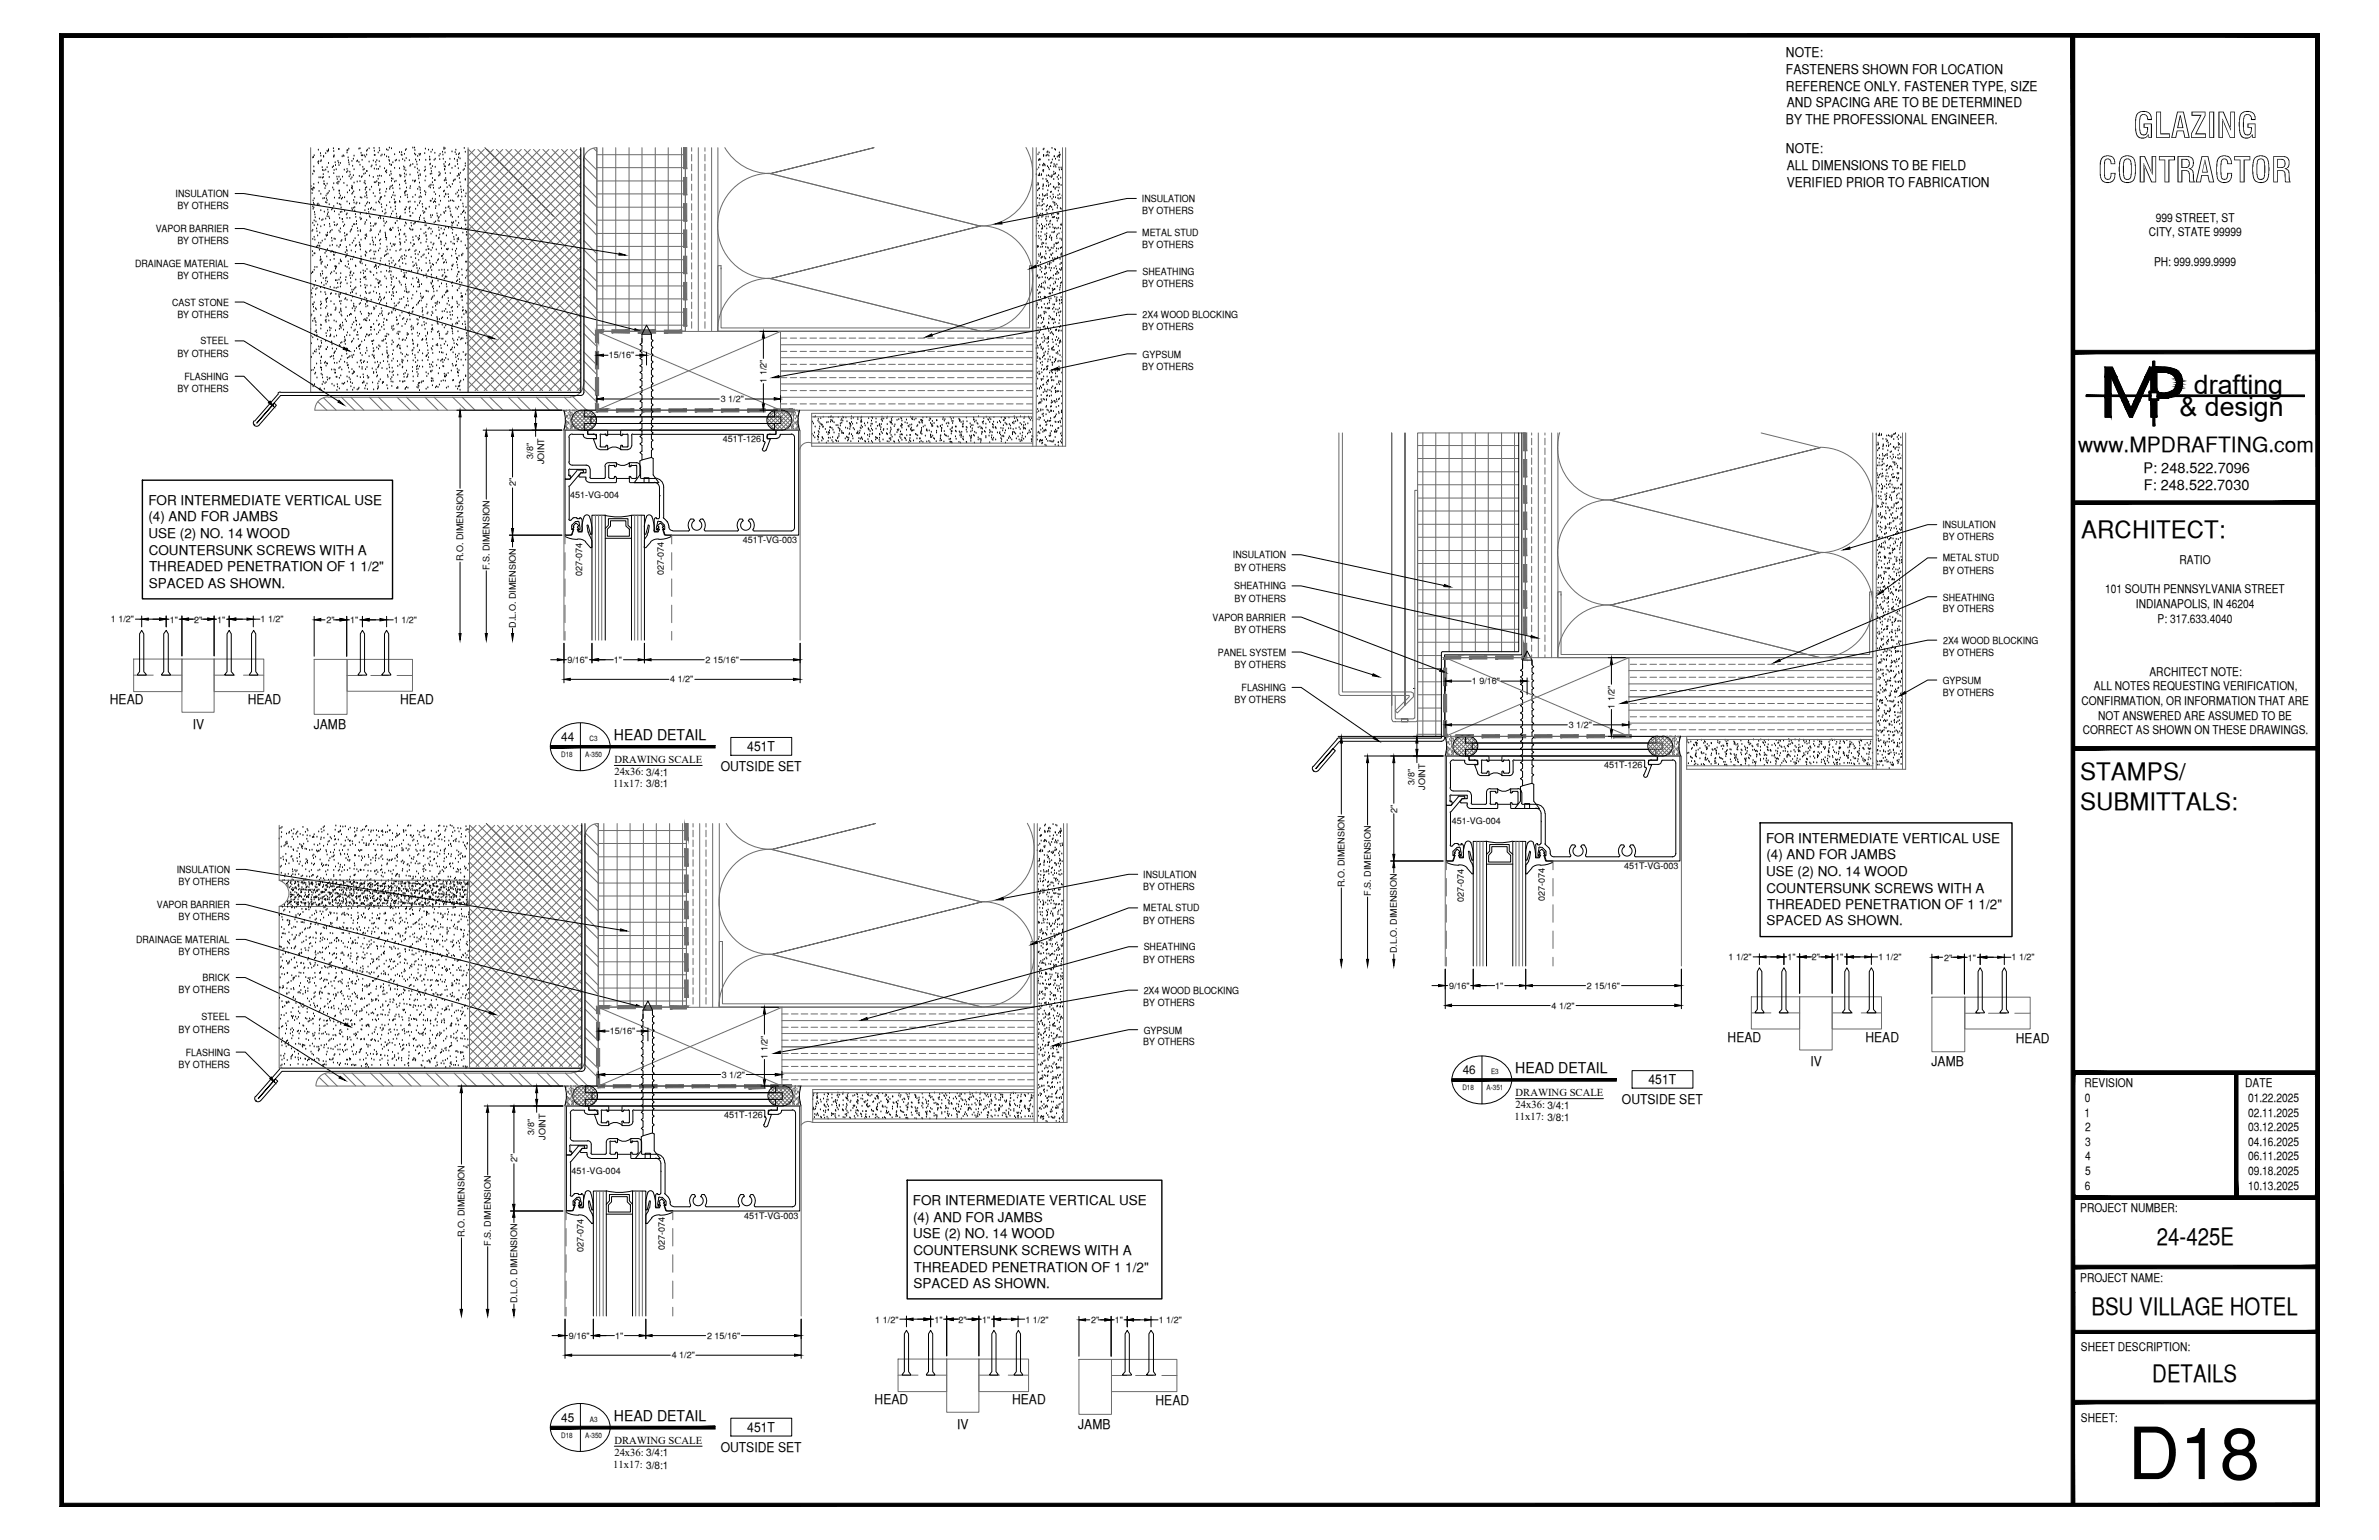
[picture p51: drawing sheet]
<svg xmlns="http://www.w3.org/2000/svg" width="432mm" height="279mm" viewBox="0 0 432 279" stroke-linecap="round" stroke-linejoin="round" font-family="sans-serif">
<defs><g id="words">
<text font-size="13.1" x="386.2" y="268.4">D18</text>
<g font-size="6.3">
<text x="387.2" y="25">GLAZING</text>
<text x="380.8" y="33.1">CONTRACTOR</text>
</g>
<g font-size="4.9">
<text x="398.2" y="71.5">drafting</text>
<text x="395.6" y="75.5">&amp; design</text>
</g>
<g font-size="4.4">
<text x="377.8" y="97.5">ARCHITECT:</text>
<text x="377.6" y="141.5">STAMPS/</text>
<text x="377.6" y="146.9">SUBMITTALS:</text>
<text x="391.5" y="225.8">24-425E</text>
<text x="379.6" y="238.5">BSU VILLAGE HOTEL</text>
<text x="390.7" y="250.7">DETAILS</text>
</g>
<text font-size="3.8" x="377.2" y="82">www.MPDRAFTING.com</text>
<g font-size="2.7">
<text x="111.4" y="134.3">HEAD DETAIL</text>
<text x="275" y="194.8">HEAD DETAIL</text>
<text x="111.4" y="257.8">HEAD DETAIL</text>
</g>
<g font-size="2.6">
<text x="389.1" y="85.8">P: 248.522.7096</text>
<text x="389.1" y="89">F: 248.522.7030</text>
</g>
<g font-size="2.4">
<text x="324.2" y="10.4">NOTE:</text>
<text x="324.2" y="13.5">FASTENERS SHOWN FOR LOCATION</text>
<text x="324.2" y="16.4">REFERENCE ONLY. FASTENER TYPE, SIZE</text>
<text x="324.2" y="22.5">BY THE PROFESSIONAL ENGINEER.</text>
<text x="324.3" y="19.4">AND SPACING ARE TO BE DETERMINED</text>
<text x="324.2" y="27.8">NOTE:</text>
<text x="324.3" y="30.9">ALL DIMENSIONS TO BE FIELD</text>
<text x="324.3" y="33.8">VERIFIED PRIOR TO FABRICATION</text>
<text x="26.9" y="91.6">FOR INTERMEDIATE VERTICAL USE</text>
<text x="26.9" y="94.6">(4) AND FOR JAMBS</text>
<text x="26.9" y="97.7">USE (2) NO. 14 WOOD</text>
<text x="27" y="100.6">COUNTERSUNK SCREWS WITH A</text>
<text x="27" y="106.7">SPACED AS SHOWN.</text>
<text x="27.1" y="103.6">THREADED PENETRATION OF 1 1/2&quot;</text>
<text x="19.9" y="127.7">HEAD</text>
<text x="45" y="127.7">HEAD</text>
<text x="72.6" y="127.7">HEAD</text>
<text x="35" y="132.2">IV</text>
<text x="57" y="132.2">JAMB</text>
<text x="135.6" y="136.3">451T</text>
<text x="130.8" y="139.9">OUTSIDE SET</text>
<text x="320.5" y="152.9">FOR INTERMEDIATE VERTICAL USE</text>
<text x="320.6" y="155.9">(4) AND FOR JAMBS</text>
<text x="320.5" y="158.9">USE (2) NO. 14 WOOD</text>
<text x="320.6" y="161.9">COUNTERSUNK SCREWS WITH A</text>
<text x="320.6" y="167.9">SPACED AS SHOWN.</text>
<text x="320.7" y="164.9">THREADED PENETRATION OF 1 1/2&quot;</text>
<text x="313.6" y="189">HEAD</text>
<text x="338.6" y="189">HEAD</text>
<text x="365.9" y="189.2">HEAD</text>
<text x="299.2" y="196.7">451T</text>
<text x="328.6" y="193.5">IV</text>
<text x="350.6" y="193.4">JAMB</text>
<text x="294.4" y="200.3">OUTSIDE SET</text>
<text x="165.7" y="218.6">FOR INTERMEDIATE VERTICAL USE</text>
<text x="165.7" y="221.7">(4) AND FOR JAMBS</text>
<text x="165.7" y="224.7">USE (2) NO. 14 WOOD</text>
<text x="165.8" y="227.6">COUNTERSUNK SCREWS WITH A</text>
<text x="165.8" y="233.7">SPACED AS SHOWN.</text>
<text x="165.9" y="230.7">THREADED PENETRATION OF 1 1/2&quot;</text>
<text x="158.7" y="254.7">HEAD</text>
<text x="183.7" y="254.7">HEAD</text>
<text x="209.7" y="254.9">HEAD</text>
<text x="130.8" y="263.4">OUTSIDE SET</text>
<text x="135.6" y="259.8">451T</text>
<text x="173.7" y="259.2">IV</text>
<text x="195.7" y="259.2">JAMB</text>
</g>
<g font-size="2.2">
<text x="391.3" y="40.2">999 STREET, ST</text>
<text x="390" y="42.9">CITY, STATE 99999</text>
<text x="391" y="48.2">PH: 999.999.9999</text>
<text x="382.1" y="107.6">101 SOUTH PENNSYLVANIA STREET</text>
<text x="395.6" y="102.3">RATIO</text>
<text x="387.7" y="110.3">INDIANAPOLIS, IN 46204</text>
<text x="391.6" y="113">P: 317.633.4040</text>
<text x="380" y="125.2">ALL NOTES REQUESTING VERIFICATION,</text>
<text x="390.1" y="122.6">ARCHITECT NOTE:</text>
<text x="377.8" y="127.9">CONFIRMATION, OR INFORMATION THAT ARE</text>
<text x="380.8" y="130.6">NOT ANSWERED ARE ASSUMED TO BE</text>
<text x="101.9" y="134.5">44</text>
<text x="378" y="133.2">CORRECT AS SHOWN ON THESE DRAWINGS.</text>
<text x="265.5" y="194.9">46</text>
<text x="378.3" y="197.3">REVISION</text>
<text x="407.5" y="197.3">DATE</text>
<text x="378.3" y="202.6">1</text>
<text x="378.4" y="200">0</text>
<text x="408" y="200">01.22.2025</text>
<text x="408" y="202.6">02.11.2025</text>
<text x="378.5" y="205.2">2</text>
<text x="378.5" y="207.9">3</text>
<text x="408" y="205.2">03.12.2025</text>
<text x="408" y="207.9">04.16.2025</text>
<text x="378.4" y="215.8">6</text>
<text x="378.5" y="210.5">4</text>
<text x="378.5" y="213.2">5</text>
<text x="408" y="210.5">06.11.2025</text>
<text x="408" y="213.2">09.18.2025</text>
<text x="408" y="215.8">10.13.2025</text>
<text x="377.6" y="219.9">PROJECT NUMBER:</text>
<text x="377.6" y="232.5">PROJECT NAME:</text>
<text x="377.7" y="245.2">SHEET DESCRIPTION:</text>
<text x="377.7" y="257.9">SHEET:</text>
<text x="101.9" y="258">45</text>
</g>
<g font-size="1.9">
<text x="111.3" y="142.8">11x17: 3/8:1</text>
<text x="111.5" y="138.5">DRAWING SCALE</text>
<text x="111.5" y="140.7">24x36: 3/4:1</text>
<text x="274.9" y="203.3">11x17: 3/8:1</text>
<text x="275.1" y="198.9">DRAWING SCALE</text>
<text x="275.1" y="201.1">24x36: 3/4:1</text>
<text x="111.5" y="262">DRAWING SCALE</text>
<text x="111.3" y="266.3">11x17: 3/8:1</text>
<text x="111.5" y="264.2">24x36: 3/4:1</text>
</g>
<g font-size="1.8">
<text x="31.9" y="35.8">INSULATION</text>
<text x="32.2" y="38">BY OTHERS</text>
<text x="207.3" y="36.7">INSULATION</text>
<text x="207.3" y="38.9">BY OTHERS</text>
<text x="28.3" y="42.1">VAPOR BARRIER</text>
<text x="32.2" y="44.3">BY OTHERS</text>
<text x="207.3" y="42.7">METAL STUD</text>
<text x="207.3" y="45">BY OTHERS</text>
<text x="24.5" y="48.5">DRAINAGE MATERIAL</text>
<text x="32.2" y="50.7">BY OTHERS</text>
<text x="207.3" y="52">BY OTHERS</text>
<text x="207.4" y="49.8">SHEATHING</text>
<text x="31.2" y="55.4">CAST STONE</text>
<text x="32.2" y="57.7">BY OTHERS</text>
<text x="207.3" y="59.9">BY OTHERS</text>
<text x="207.4" y="57.7">2X4 WOOD BLOCKING</text>
<text x="32.2" y="64.7">BY OTHERS</text>
<text x="36.4" y="62.5">STEEL</text>
<text x="207.4" y="64.9">GYPSUM</text>
<text x="32.2" y="71.1">BY OTHERS</text>
<text x="33.5" y="69">FLASHING</text>
<text x="207.3" y="67.1">BY OTHERS</text>
<text x="352.6" y="95.8">INSULATION</text>
<text x="223.8" y="101.3">INSULATION</text>
<text x="352.6" y="98">BY OTHERS</text>
<text x="352.6" y="101.9">METAL STUD</text>
<text x="224" y="106.9">SHEATHING</text>
<text x="224.1" y="103.5">BY OTHERS</text>
<text x="352.6" y="104.1">BY OTHERS</text>
<text x="220.1" y="112.6">VAPOR BARRIER</text>
<text x="224.1" y="109.2">BY OTHERS</text>
<text x="352.6" y="109">SHEATHING</text>
<text x="352.6" y="111.1">BY OTHERS</text>
<text x="221" y="119">PANEL SYSTEM</text>
<text x="224.1" y="114.8">BY OTHERS</text>
<text x="352.6" y="119">BY OTHERS</text>
<text x="352.7" y="116.8">2X4 WOOD BLOCKING</text>
<text x="224.1" y="121.2">BY OTHERS</text>
<text x="225.4" y="125.3">FLASHING</text>
<text x="352.6" y="124">GYPSUM</text>
<text x="224.1" y="127.6">BY OTHERS</text>
<text x="352.6" y="126.2">BY OTHERS</text>
<text x="32.1" y="158.4">INSULATION</text>
<text x="32.4" y="160.6">BY OTHERS</text>
<text x="207.5" y="159.3">INSULATION</text>
<text x="207.5" y="161.5">BY OTHERS</text>
<text x="28.4" y="164.7">VAPOR BARRIER</text>
<text x="32.4" y="166.9">BY OTHERS</text>
<text x="207.5" y="165.4">METAL STUD</text>
<text x="207.5" y="167.6">BY OTHERS</text>
<text x="24.7" y="171.1">DRAINAGE MATERIAL</text>
<text x="32.4" y="173.3">BY OTHERS</text>
<text x="207.6" y="172.4">SHEATHING</text>
<text x="36.8" y="178.1">BRICK</text>
<text x="207.5" y="174.6">BY OTHERS</text>
<text x="32.4" y="180.2">BY OTHERS</text>
<text x="36.6" y="185.1">STEEL</text>
<text x="207.5" y="182.5">BY OTHERS</text>
<text x="207.6" y="180.3">2X4 WOOD BLOCKING</text>
<text x="32.4" y="187.3">BY OTHERS</text>
<text x="33.7" y="191.6">FLASHING</text>
<text x="207.5" y="189.7">BY OTHERS</text>
<text x="207.6" y="187.5">GYPSUM</text>
<text x="32.4" y="193.7">BY OTHERS</text>
</g>
<g font-size="1.6">
<text x="110.5" y="65">15/16&quot;</text>
<text x="139.1" y="69.5" transform="rotate(-90 139.1 69.5)">1 1/2&quot;</text>
<text x="130.8" y="73">3 1/2&quot;</text>
<text x="96.8" y="83.2" transform="rotate(-90 96.8 83.2)">3/8&quot;</text>
<text x="131.2" y="80.3">451T-126</text>
<text x="93.6" y="88.3" transform="rotate(-90 93.6 88.3)">2&quot;</text>
<text x="98.7" y="84.2" transform="rotate(-90 98.7 84.2)">JOINT</text>
<text x="103.5" y="90.4">451-VG-004</text>
<text x="84.1" y="101.9" transform="rotate(-90 84.1 101.9)">R.O. DIMENSION</text>
<text x="134.8" y="98.5">451T-VG-003</text>
<text x="88.8" y="103.4" transform="rotate(-90 88.8 103.4)">F.S. DIMENSION</text>
<text x="105.7" y="104.5" transform="rotate(-90 105.7 104.5)">027-074</text>
<text x="120.5" y="104.3" transform="rotate(-90 120.5 104.3)">027-074</text>
<text x="20.1" y="112.9">1 1/2&quot;</text>
<text x="30.8" y="113">1&quot;</text>
<text x="35.2" y="113">2&quot;</text>
<text x="39.4" y="113">1&quot;</text>
<text x="47.3" y="112.9">1 1/2&quot;</text>
<text x="59.2" y="113">2&quot;</text>
<text x="63.6" y="113">1&quot;</text>
<text x="71.5" y="113">1 1/2&quot;</text>
<text x="93.6" y="113.9" transform="rotate(-90 93.6 113.9)">D.L.O. DIMENSION</text>
<text x="103" y="120.3">9/16&quot;</text>
<text x="111.4" y="120.3">1&quot;</text>
<text x="121.7" y="123.8">4 1/2&quot;</text>
<text x="128.1" y="120.3">2 15/16&quot;</text>
<text x="267.1" y="124.1">1 9/16&quot;</text>
<text x="293.1" y="128.6" transform="rotate(-90 293.1 128.6)">1 1/2&quot;</text>
<text x="284.7" y="132.1">3 1/2&quot;</text>
<text x="256.7" y="142.4" transform="rotate(-90 256.7 142.4)">3/8&quot;</text>
<text x="258.7" y="143.3" transform="rotate(-90 258.7 143.3)">JOINT</text>
<text x="291.1" y="139.4">451T-126</text>
<text x="253.6" y="147.4" transform="rotate(-90 253.6 147.4)">2&quot;</text>
<text x="263.5" y="149.5">451-VG-004</text>
<text x="244" y="161" transform="rotate(-90 244 161)">R.O. DIMENSION</text>
<text x="294.8" y="157.6">451T-VG-003</text>
<text x="248.8" y="162.6" transform="rotate(-90 248.8 162.6)">F.S. DIMENSION</text>
<text x="265.7" y="163.6" transform="rotate(-90 265.7 163.6)">027-074</text>
<text x="280.4" y="163.4" transform="rotate(-90 280.4 163.4)">027-074</text>
<text x="253.6" y="173" transform="rotate(-90 253.6 173)">D.L.O. DIMENSION</text>
<text x="263" y="179.4">9/16&quot;</text>
<text x="271.4" y="179.5">1&quot;</text>
<text x="288" y="179.4">2 15/16&quot;</text>
<text x="313.8" y="174.2">1 1/2&quot;</text>
<text x="324.4" y="174.2">1&quot;</text>
<text x="328.9" y="174.2">2&quot;</text>
<text x="333.1" y="174.2">1&quot;</text>
<text x="340.9" y="174.2">1 1/2&quot;</text>
<text x="352.9" y="174.3">2&quot;</text>
<text x="357.2" y="174.3">1&quot;</text>
<text x="365.1" y="174.2">1 1/2&quot;</text>
<text x="281.6" y="183">4 1/2&quot;</text>
<text x="110.7" y="187.6">15/16&quot;</text>
<text x="131" y="195.6">3 1/2&quot;</text>
<text x="139.3" y="192.1" transform="rotate(-90 139.3 192.1)">1 1/2&quot;</text>
<text x="131.4" y="202.9">451T-126</text>
<text x="97" y="205.9" transform="rotate(-90 97 205.9)">3/8&quot;</text>
<text x="99" y="206.8" transform="rotate(-90 99 206.8)">JOINT</text>
<text x="93.9" y="210.9" transform="rotate(-90 93.9 210.9)">2&quot;</text>
<text x="103.8" y="213">451-VG-004</text>
<text x="135.1" y="221.1">451T-VG-003</text>
<text x="84.3" y="224.5" transform="rotate(-90 84.3 224.5)">R.O. DIMENSION</text>
<text x="89.1" y="226.1" transform="rotate(-90 89.1 226.1)">F.S. DIMENSION</text>
<text x="105.9" y="227.1" transform="rotate(-90 105.9 227.1)">027-074</text>
<text x="120.6" y="226.8" transform="rotate(-90 120.6 226.8)">027-074</text>
<text x="93.9" y="236.4" transform="rotate(-90 93.9 236.4)">D.L.O. DIMENSION</text>
<text x="158.9" y="240">1 1/2&quot;</text>
<text x="169.6" y="240">1&quot;</text>
<text x="174" y="240">2&quot;</text>
<text x="178.2" y="240">1&quot;</text>
<text x="186.1" y="240">1 1/2&quot;</text>
<text x="103.3" y="242.9">9/16&quot;</text>
<text x="111.6" y="242.9">1&quot;</text>
<text x="128.3" y="242.9">2 15/16&quot;</text>
<text x="198.1" y="240">2&quot;</text>
<text x="202.4" y="240">1&quot;</text>
<text x="210.3" y="240">1 1/2&quot;</text>
<text x="121.9" y="246.4">4 1/2&quot;</text>
</g>
<g font-size="1.3">
<text x="101.9" y="137.4">D18</text>
<text x="106.2" y="137.4">A-350</text>
<text x="107" y="134.5">C3</text>
<text x="265.4" y="197.8">D18</text>
<text x="269.8" y="197.8">A-351</text>
<text x="270.6" y="194.9">E3</text>
<text x="101.9" y="260.9">D18</text>
<text x="106.2" y="260.9">A-350</text>
<text x="107.1" y="258">A3</text>
</g>
</g></defs>
<!-- layer: PDF_Geometry -->
<path d="M88 26.8l12.5 12.4M88.3 149.4l12.4 12.5" fill="none" stroke="#282828" stroke-width=".18"/>
<!-- layer: SURROUNDING CONDITIONS -->
<g fill="none" stroke="#000" stroke-width=".18">
<path d="M56.5 33.8h.1M56.5 34.4h.1M56.6 35.1h.1M56.8 37.5h.1M56.8 34.5h.1M56.8 31.6h.1M56.8 28.6h.1M56.8 34.3h.1M56.8 36.4h.1M56.8 38h.1M56.9 28.6h.1M56.9 36.9h.1"/>
<path d="M56.9 34.1h.1M57 31.1h.1M57 33.5h.1M57 37.7h.1M57 30.3h.1M57 36.1h.1M57 37.1h.1M57 34.2h.1M57 31.2h.1M57 28.3h.1M57.1 38.5h.1M57.1 39h.1"/>
<path d="M57.2 39.5h.1M57.6 37.1h.1M57.7 37h.1M57.7 29.5h.1M57.8 27.2h.1M57.8 29.7h.1M57.8 33.2h.1M57.8 29.3h.1M57.9 32.3h.1M57.9 34.7h.1M57.9 37.2h.1M58 39.8h.1"/>
<path d="M58.2 27.9h.1M58.2 28.3h.1M58.2 38.2h.1M58.2 35.2h.1M58.2 32.3h.1M58.2 29.3h.1M58.3 29.1h.1M58.5 30.4h.1M58.5 30.9h.1M58.5 32.3h.1M58.6 39.9h.1M58.6 36.1h.1"/>
<path d="M58.7 31.7h.1M58.7 32.2h.1M58.7 28.5h.1M58.7 28.4h.1M58.8 31h.1M58.8 33.4h.1M58.8 33h.1M58.9 36h.1M58.9 38.5h.1M58.9 33.5h.1M59 34.2h.1M59.1 39.8h.1"/>
<path d="M59.1 36.8h.1M59.1 33.8h.1M59.1 30.9h.1M59.1 27.9h.1M59.2 35.6h.1M59.2 36.1h.1M59.3 36.8h.1M59.4 39.3h.1M59.4 36.4h.1M59.4 33.4h.1M59.4 30.4h.1M59.4 27.4h.1"/>
<path d="M59.4 35.2h.1M59.4 38.9h.1M59.5 38.1h.1M59.5 27.6h.1M59.6 38.6h.1M59.6 35.1h.1M59.6 31.2h.1M59.6 27.2h.1M59.6 29.7h.1M59.6 27.4h.1M59.7 39.4h.1M59.8 32.2h.1"/>
<path d="M59.8 34.7h.1M59.8 37.1h.1M59.8 39.7h.1M60.2 38.1h.1M60.3 30.4h.1M60.4 37.9h.1M60.4 34.1h.1M60.5 27h.1M60.5 30.2h.1M60.6 28.4h.1M60.6 33.3h.1M60.6 27.5h.1"/>
<path d="M60.6 37.5h.1M60.6 34.5h.1M60.6 31.5h.1M60.6 28.5h.1M60.6 30.9h.1M60.6 28.3h.1M60.7 35.9h.1M60.7 38.4h.1M60.8 29.5h.1M60.9 30h.1M61 30.8h.1M61.2 32.1h.1"/>
<path d="M61.2 33.3h.1M61.2 32.6h.1M61.2 37h.1M61.3 33.4h.1M61.3 33.1h.1M61.3 29.3h.1M61.5 27.1h.1M61.5 29.6h.1M61.5 32.1h.1M61.5 34.7h.1M61.5 39h.1M61.5 36h.1"/>
<path d="M61.5 33h.1M61.5 30h.1M61.6 34.7h.1M61.6 37.1h.1M61.6 35.2h.1M61.7 39.6h.1M61.7 35.9h.1M61.8 38.5h.1M61.8 35.6h.1M61.8 32.6h.1M61.8 29.7h.1M61.8 37.2h.1"/>
<path d="M61.9 37.7h.1M62 36.1h.1M62 38.5h.1M62.1 39.8h.1M62.1 28.4h.1M62.2 39.8h.1M62.2 35.9h.1M62.2 32.1h.1M62.3 28.3h.1M62.4 28.4h.1M62.4 33.3h.1M62.5 30.9h.1"/>
<path d="M62.5 35.9h.1M62.5 38.4h.1M62.9 39h.1M62.9 31.3h.1M63 27.4h.1M63 39.6h.1M63 36.6h.1M63 33.7h.1M63 30.7h.1M63 27.7h.1M63 38.8h.1M63.1 35h.1"/>
<path d="M63.1 31.1h.1M63.1 27.3h.1M63.2 28.6h.1M63.2 29.1h.1M63.3 27.1h.1M63.3 29.5h.1M63.4 32.1h.1M63.4 29.9h.1M63.4 34.6h.1M63.4 37h.1M63.5 39.6h.1M63.5 31.2h.1"/>
<path d="M63.6 31.7h.1M63.7 32.5h.1M63.8 34.2h.1M63.9 33.8h.1M63.9 35.2h.1M63.9 32.3h.1M63.9 29.3h.1M63.9 37.8h.1M63.9 34.3h.1M63.9 38.2h.1M63.9 34h.1M64 35.1h.1"/>
<path d="M64 30.2h.1M64.1 31.9h.1M64.1 28.9h.1M64.2 36.4h.1M64.2 37.8h.1M64.2 34.8h.1M64.3 28.3h.1M64.3 30.8h.1M64.3 33.2h.1M64.3 36.8h.1M64.4 35.8h.1M64.4 38.3h.1"/>
<path d="M64.4 37.7h.1M64.5 38.9h.1M64.6 39.4h.1M64.6 37h.1M64.8 36.8h.1M64.8 29.3h.1M64.8 33h.1M64.9 29.2h.1M65.2 27.1h.1M65.2 29.5h.1M65.2 32h.1M65.3 34.5h.1"/>
<path d="M65.3 37h.1M65.3 39.6h.1M65.3 33h.1M65.3 30h.1M65.3 27h.1M65.4 38.9h.1M65.4 35.9h.1M65.5 39.9h.1M65.5 27.8h.1M65.6 28.3h.1M65.6 39.8h.1M65.6 32.2h.1"/>
<path d="M65.7 35.9h.1M65.7 29.1h.1M65.7 32.1h.1M65.8 28.3h.1M65.8 30.4h.1M65.9 30.9h.1M66 31.6h.1M66.1 28.3h.1M66.1 30.7h.1M66.1 33.2h.1M66.2 35.8h.1M66.2 38.2h.1"/>
<path d="M66.2 32.9h.1M66.3 33.4h.1M66.3 37.4h.1M66.3 34.5h.1M66.3 31.5h.1M66.3 28.5h.1M66.4 34.2h.1M66.4 35.1h.1M66.5 38.8h.1M66.5 35.5h.1M66.5 37h.1M66.5 34h.1"/>
<path d="M66.5 31.1h.1M66.5 28.1h.1M66.5 34.9h.1M66.5 27.4h.1M66.6 35.9h.1M66.6 31.1h.1M66.7 27.2h.1M66.7 36.8h.1M66.9 38h.1M66.9 38.5h.1M67 27h.1M67 29.4h.1"/>
<path d="M67.1 31.9h.1M67.1 36.9h.1M67.1 39.3h.1M67.1 34.5h.1M67.2 39.5h.1M67.2 38h.1M67.4 30.3h.1M67.4 37.8h.1M67.4 34h.1M67.5 30.1h.1M67.8 38.1h.1M67.8 35.1h.1"/>
<path d="M67.8 32.2h.1M67.8 29.2h.1M67.9 26.9h.1M67.9 28.2h.1M67.9 30.7h.1M67.9 33.1h.1M67.9 27.4h.1M68.1 35.7h.1M68.1 38.2h.1M68.1 28.2h.1M68.2 29.5h.1M68.2 33.1h.1"/>
<path d="M68.3 30h.1M68.3 36.8h.1M68.4 30.7h.1M68.4 33h.1M68.4 29.1h.1M68.6 32h.1M68.6 32.5h.1M68.6 27.7h.1M68.7 33.3h.1M68.7 39.6h.1M68.7 36.6h.1M68.7 33.7h.1"/>
<path d="M68.7 30.7h.1M68.8 26.9h.1M68.8 29.3h.1M68.9 31.9h.1M68.9 36.8h.1M68.9 34.6h.1M68.9 27.4h.1M69 34.4h.1M69 35.1h.1M69 39.2h.1M69 36.3h.1M69 33.3h.1"/>
<path d="M69 30.3h.1M69 39.4h.1M69 36h.1M69.1 35.9h.1M69.1 39.7h.1M69.2 28.3h.1M69.2 37.1h.1M69.2 35.8h.1M69.2 32h.1M69.3 37.7h.1M69.3 28.1h.1M69.4 38.4h.1"/>
<path d="M69.6 39.8h.1M69.8 28.1h.1M69.8 30.6h.1M69.8 33.1h.1M69.8 35.6h.1M69.8 38.9h.1M69.9 38.1h.1M70 31.2h.1M70 38.7h.1M70 34.9h.1M70.2 37.3h.1M70.2 34.4h.1"/>
<path d="M70.2 31.4h.1M70.2 28.4h.1M70.2 31h.1M70.2 27.2h.1M70.4 27.3h.1M70.5 28.6h.1M70.6 29.1h.1M70.7 26.9h.1M70.7 29.3h.1M70.7 31.9h.1M70.7 34.4h.1M70.7 36.8h.1"/>
<path d="M70.7 29.8h.1M70.8 34h.1M70.9 39.4h.1M70.9 31.2h.1M70.9 37.7h.1M71 31.6h.1M71 33.8h.1M71 30h.1M71.1 32.4h.1M71.1 38.9h.1M71.1 35.9h.1M71.1 32.9h.1"/>
<path d="M71.1 30h.1M71.1 27h.1M71.2 33.7h.1M71.3 34.2h.1M71.3 38.4h.1M71.3 35.5h.1M71.3 32.5h.1M71.3 29.5h.1M71.4 35h.1M71.6 36.3h.1M71.6 28.1h.1M71.6 30.5h.1"/>
<path d="M71.6 33h.1M71.6 36.8h.1M71.7 35.6h.1M71.7 36.9h.1M71.8 38h.1M71.8 37.5h.1M71.8 29.2h.1M71.8 36.7h.1M71.9 32.9h.1M71.9 38.9h.1M71.9 29.1h.1M72 39.4h.1"/>
<path d="M72.5 29.2h.1M72.5 39.5h.1M72.5 36.6h.1M72.5 33.6h.1M72.5 30.6h.1M72.5 27.7h.1M72.5 39.8h.1M72.6 31.8h.1M72.6 34.3h.1M72.6 36.7h.1M72.6 39.6h.1M72.6 32.1h.1"/>
<path d="M72.7 39.3h.1M72.7 35.8h.1M72.8 31.9h.1M72.8 28.1h.1M72.9 27.7h.1M73 28.2h.1M73.1 29h.1M73.3 30.3h.1M73.3 30.8h.1M73.4 28h.1M73.4 31.6h.1M73.5 30.5h.1"/>
<path d="M73.5 33h.1M73.5 38.1h.1M73.5 35.1h.1M73.5 32.1h.1M73.5 29.2h.1M73.5 34.9h.1M73.5 35.5h.1M73.5 38.7h.1M73.6 38h.1M73.6 32.8h.1M73.6 34.8h.1M73.6 27.3h.1"/>
<path d="M73.7 33.3h.1M73.7 31h.1M73.7 37.7h.1M73.7 34.7h.1M73.7 31.7h.1M73.7 28.8h.1M73.7 27.1h.1M73.8 34.1h.1M73.9 35.4h.1M74 35.9h.1M74.1 36.7h.1M74.3 29.1h.1"/>
<path d="M74.3 38h.1M74.3 37.8h.1M74.4 38.5h.1M74.4 31.7h.1M74.4 34.2h.1M74.4 36.6h.1M74.4 39.2h.1M74.4 37.7h.1M74.4 30.2h.1M74.5 33.8h.1M74.5 39.2h.1M74.5 30h.1"/>
<path d="M74.9 38.7h.1M74.9 35.8h.1M74.9 32.8h.1M74.9 29.8h.1M74.9 26.9h.1M75.2 27.9h.1M75.2 26.9h.1M75.2 33h.1M75.3 30.4h.1M75.3 32.9h.1M75.3 27.3h.1M75.3 36.7h.1"/>
<path d="M75.4 35.4h.1M75.4 32.8h.1M75.4 38h.1M75.4 28.1h.1M75.4 29h.1M75.6 29.4h.1M75.7 29.9h.1M75.8 30.7h.1M75.8 37.3h.1M75.8 34.4h.1M75.8 31.4h.1M75.8 28.4h.1"/>
<path d="M75.9 31.9h.1M76 32.4h.1M76.1 34h.1M76.1 31h.1M76.1 28h.1M76.1 35.9h.1M76.1 29.1h.1M76.1 33.2h.1M76.1 39.9h.1M76.1 36.9h.1M76.1 39.6h.1M76.2 28.2h.1"/>
<path d="M76.3 31.7h.1M76.3 34.2h.1M76.3 36.6h.1M76.3 34.5h.1M76.3 35.7h.1M76.3 31.9h.1M76.3 39.2h.1M76.3 35.1h.1M76.3 28h.1M76.5 35.8h.1M76.6 37.1h.1M76.7 37.6h.1"/>
<path d="M76.8 38.4h.1M76.9 38.7h.1M77 39.7h.1M77 31.1h.1M77.1 27.9h.1M77.1 38.5h.1M77.1 34.7h.1M77.2 30.4h.1M77.2 32.8h.1M77.2 35.4h.1M77.2 30.9h.1M77.2 27.1h.1"/>
<path d="M77.3 37.9h.1M77.3 35h.1M77.3 32.1h.1M77.3 29.1h.1M77.3 38h.1M77.8 27.2h.1M77.9 33.9h.1M77.9 37.6h.1M78 29h.1M78 28.5h.1M78 33.7h.1M78 29.9h.1"/>
<path d="M78.1 31.6h.1M78.1 34.1h.1M78.1 36.5h.1M78.1 29.8h.1M78.2 39.1h.1M78.2 39.5h.1M78.2 36.5h.1M78.2 33.6h.1M78.2 30.6h.1M78.2 27.6h.1M78.3 31.1h.1M78.4 31.6h.1"/>
<path d="M78.5 32.4h.1M78.5 39.1h.1M78.5 36.1h.1M78.5 33.1h.1M78.5 30.2h.1M78.5 27.2h.1M78.6 33.7h.1M78.7 34.2h.1M78.7 36.8h.1M78.8 34.9h.1M78.8 29.1h.1M78.9 36.6h.1"/>
<path d="M78.9 27.8h.1M78.9 32.8h.1M79 30.4h.1M79 36.2h.1M79 28.9h.1M79.1 35.3h.1M79.1 37.8h.1M79.1 36.7h.1M79.1 37.5h.1M79.3 38.8h.1M79.4 39.2h.1M79.6 39.6h.1"/>
<path d="M79.6 31.9h.1M79.7 37.2h.1M79.7 34.2h.1M79.7 31.3h.1M79.7 28.3h.1M79.7 39.4h.1M79.8 35.6h.1M79.8 29h.1M79.8 31.8h.1M79.9 31.6h.1M79.9 28h.1M79.9 34h.1"/>
<path d="M79.9 36.5h.1M80 39.1h.1M80.3 27.6h.1M80.4 28.1h.1M80.5 28.9h.1M80.5 34.8h.1M80.6 29.8h.1M80.6 26.9h.1M80.6 38.5h.1M80.6 27.1h.1M80.6 30.2h.1M80.6 38.7h.1"/>
<path d="M80.6 35.8h.1M80.6 32.8h.1M80.6 34.7h.1M80.7 30.7h.1M80.7 30.9h.1M80.8 27.7h.1M80.8 32.7h.1M80.8 27h.1M80.8 30.3h.1M80.8 31.5h.1M80.8 29.5h.1M80.9 35.2h.1"/>
<path d="M80.9 37.8h.1M80.9 38.4h.1M80.9 35.4h.1M80.9 32.4h.1M81 32.8h.1M81 33.3h.1M81.2 34h.1M81.3 35.3h.1M81.3 37.7h.1M81.4 35.8h.1M81.5 36.6h.1M81.5 37.5h.1"/>
<path d="M81.5 30h.1M81.5 33.7h.1M81.6 29.8h.1M81.7 28.9h.1M81.7 37.9h.1M81.7 31.5h.1M81.7 38.4h.1M81.8 34h.1M81.8 36.4h.1M81.9 39h.1M81.9 39.2h.1M82 30.5h.1"/>
<path d="M82 27.6h.1M82.1 39.4h.1M82.1 36.4h.1M82.1 33.5h.1M82.3 32.9h.1M82.4 36.6h.1M82.4 32.7h.1M82.5 28.9h.1M82.6 27.7h.1M82.6 30.2h.1M82.6 32.6h.1M82.7 35.2h.1"/>
<path d="M82.7 37.7h.1M82.7 27.2h.1M82.8 28.1h.1M83 29.3h.1M83 38h.1M83 35h.1M83 32h.1M83 29.1h.1M83.1 29.8h.1M83.1 35.8h.1M83.2 30.6h.1M83.2 39.4h.1"/>
<path d="M83.2 37.6h.1M83.2 34.6h.1M83.2 31.6h.1M83.2 28.6h.1M83.2 35.6h.1M83.2 28.1h.1M83.3 31.9h.1M83.3 31.7h.1M83.4 32.4h.1M83.4 27.9h.1M83.5 28.8h.1M83.5 33.1h.1"/>
<path d="M83.6 31.4h.1M83.6 33.9h.1M83.6 36.4h.1M83.7 38.9h.1M83.7 34.5h.1M83.8 34.9h.1M83.8 35.8h.1M83.9 38.6h.1M84 37h.1M84.1 37.5h.1M84.1 30.9h.1M84.1 38.4h.1"/>
<path d="M84.1 34.6h.1M84.2 38.3h.1M84.3 30.7h.1M84.3 26.9h.1M84.3 39.6h.1M84.5 27.6h.1M84.5 30.2h.1M84.5 32.6h.1M84.5 38.7h.1M84.5 35.7h.1M84.5 32.7h.1M84.5 29.7h.1"/>
<path d="M84.6 35.2h.1M84.6 37.7h.1M84.9 33.8h.1M188.1 31.7h.1M188.2 33.7h.1M188.2 38h.1M188.2 38.7h.1M188.2 30.8h.1M188.3 37.4h.1M188.3 34.6h.1M188.3 36h.1M188.3 39.1h.1"/>
<path d="M188.4 33.3h.1M188.4 28.1h.1M188.4 33.6h.1M188.4 39.6h.1M188.5 31.9h.1M188.5 33.5h.1M188.5 29.1h.1M188.5 30.5h.1M188.5 34.4h.1M188.5 39.5h.1M188.6 27.7h.1M188.6 37.3h.1"/>
<path d="M188.6 29h.1M188.6 36.9h.1M188.7 31.8h.1M188.7 35.5h.1M188.7 39.1h.1M188.7 31.6h.1M188.7 34.2h.1M188.7 30h.1M188.7 31.9h.1M188.7 36.1h.1M188.7 29h.1M188.8 29h.1"/>
<path d="M188.9 38.9h.1M189 37.4h.1M189 31.8h.1M189 31.7h.1M189.1 39.4h.1M189.2 36.6h.1M189.2 38h.1M189.2 36.3h.1M189.2 35.3h.1M189.2 37.3h.1M189.2 38.9h.1M189.3 32.5h.1"/>
<path d="M189.3 33.9h.1M189.3 30h.1M189.3 35.6h.1M189.3 39.2h.1M189.3 30.1h.1M189.3 34.4h.1M189.3 31h.1M189.4 31.2h.1M189.4 33.7h.1M189.4 27.2h.1M189.4 33.5h.1M189.4 36.2h.1"/>
<path d="M189.4 28.4h.1M189.4 29.8h.1M189.4 28.2h.1M189.4 28.3h.1M189.4 30.9h.1M189.5 27.1h.1M189.5 37.1h.1M189.6 35.6h.1M189.6 29.9h.1M189.7 30.1h.1M189.8 35.5h.1M189.8 39.8h.1"/>
<path d="M189.9 39.4h.1M189.9 28.3h.1M189.9 32.6h.1M189.9 38.3h.1M189.9 33.8h.1M189.9 37.5h.1M190 28.3h.1M190 31.9h.1M190 33h.1M190 38.2h.1M190.1 38.7h.1M190.1 35.2h.1"/>
<path d="M190.1 27.7h.1M190.1 35.5h.1M190.1 36h.1M190.1 37.3h.1M190.1 30.2h.1M190.1 32.9h.1M190.2 34.6h.1M190.2 28.1h.1M190.2 27.6h.1M190.2 33.2h.1M190.2 39.4h.1M190.3 30.5h.1"/>
<path d="M190.3 31.9h.1M190.3 33.8h.1M190.4 29.1h.1M190.4 28.3h.1M190.4 33.7h.1M190.4 38h.1M190.4 27.7h.1M190.4 30.8h.1M190.5 37.6h.1M190.6 32.1h.1M190.6 35.8h.1M190.7 30.2h.1"/>
<path d="M190.7 33.5h.1M190.7 34.9h.1M190.7 37.5h.1M190.8 29.7h.1M190.8 32.2h.1M190.8 34.9h.1M190.9 37.7h.1M190.9 39.1h.1M190.9 29.5h.1M190.9 32.1h.1M190.9 31.9h.1M190.9 36.1h.1"/>
<path d="M190.9 26.9h.1M191 39.5h.1M191 29h.1M191.1 38.1h.1M191.1 35.4h.1M191.1 36.7h.1M191.1 38.9h.1M191.2 34h.1M191.2 35.8h.1M191.2 39.5h.1M191.3 31.2h.1M191.3 32.6h.1"/>
<path d="M191.3 30.3h.1M191.3 34h.1M191.3 31.7h.1M191.3 29.8h.1M191.3 28.4h.1M191.3 36.9h.1M191.4 28.4h.1M191.4 39.4h.1M191.5 27.1h.1M191.5 37.3h.1M191.5 31.6h.1M191.5 36.8h.1"/>
<path d="M191.5 30.1h.1M191.5 34.4h.1M191.5 34.2h.1M191.6 35.9h.1M191.6 27.2h.1M191.6 28.9h.1M191.6 31.5h.1M191.6 30.4h.1M191.7 37.1h.1M191.8 39.6h.1M191.8 34h.1M191.8 29.9h.1"/>
<path d="M191.9 38.8h.1M191.9 28.5h.1M191.9 32.2h.1M191.9 37.8h.1M192 37.4h.1M192 36h.1M192 35.5h.1M192 39.8h.1M192 38.9h.1M192.1 33.3h.1M192.1 34.7h.1M192.1 28.3h.1"/>
<path d="M192.1 32.6h.1M192.2 31.9h.1M192.2 39.6h.1M192.2 33.6h.1M192.2 38.8h.1M192.2 29.1h.1M192.2 30.5h.1M192.2 34.1h.1M192.2 28.3h.1M192.2 36.1h.1M192.3 27.7h.1M192.3 28.6h.1"/>
<path d="M192.3 30.9h.1M192.3 33.5h.1M192.3 35.3h.1M192.3 28.2h.1M192.4 28.1h.1M192.5 37.8h.1M192.5 32.3h.1M192.5 36h.1M192.6 30.5h.1M192.6 33.7h.1M192.6 38h.1M192.7 30.8h.1"/>
<path d="M192.8 35.6h.1M192.8 37.9h.1M56.4 59.8h.1M56.5 57.3h.1M56.5 52.7h.1M56.5 53.2h.1M56.5 49.7h.1M56.6 57.1h.1M56.6 53.3h.1M56.6 54h.1M56.6 42h.1M56.7 49.5h.1"/>
<path d="M56.7 45.7h.1M56.8 58.3h.1M56.8 55.3h.1M56.8 52.4h.1M56.8 49.4h.1M56.8 46.4h.1M56.8 43.4h.1M56.8 40.5h.1M56.8 41.8h.1M56.8 55.2h.1M56.9 55.8h.1M57 56.5h.1"/>
<path d="M57 41h.1M57 57.9h.1M57 54.9h.1M57 51.9h.1M57 49h.1M57 46h.1M57 43.1h.1M57 40.1h.1M57.1 43.6h.1M57.1 46h.1M57.1 48.5h.1M57.1 57.8h.1"/>
<path d="M57.2 58.3h.1M57.3 51.1h.1M57.3 53.5h.1M57.3 56h.1M57.3 58.5h.1M57.3 40.3h.1M57.3 59.1h.1M57.3 52.5h.1M57.4 56.2h.1M57.5 41.5h.1M57.5 44.8h.1M57.5 42h.1"/>
<path d="M57.5 52.3h.1M57.5 48.5h.1M57.7 42.8h.1M57.7 44.6h.1M57.7 40.8h.1M57.8 44.1h.1M57.9 44.6h.1M58 45.4h.1M58 42.3h.1M58 44.7h.1M58.1 47.3h.1M58.2 49.8h.1"/>
<path d="M58.2 52.2h.1M58.2 46.7h.1M58.2 55.4h.1M58.2 54.8h.1M58.2 57.3h.1M58.2 59.7h.1M58.2 47.2h.1M58.2 59h.1M58.2 56h.1M58.2 53h.1M58.2 50.1h.1M58.2 47.1h.1"/>
<path d="M58.2 44.1h.1M58.2 41.1h.1M58.3 47.9h.1M58.3 59.1h.1M58.3 47.7h.1M58.4 55.2h.1M58.4 51.4h.1M58.4 40h.1M58.5 49.3h.1M58.5 47.6h.1M58.5 43.8h.1M58.5 49.7h.1"/>
<path d="M58.7 50.5h.1M58.8 51.8h.1M58.9 40.9h.1M58.9 52.3h.1M59 43.5h.1M59 46h.1M59 48.5h.1M59 53.1h.1M59.1 58.2h.1M59.1 51h.1M59.1 53.5h.1M59.1 55.9h.1"/>
<path d="M59.1 50.5h.1M59.2 58.5h.1M59.2 54.4h.1M59.2 57.5h.1M59.2 54.5h.1M59.2 51.6h.1M59.2 48.6h.1M59.2 45.7h.1M59.2 42.7h.1M59.2 58.1h.1M59.2 54.9h.1M59.2 54.3h.1"/>
<path d="M59.2 42.9h.1M59.3 55.6h.1M59.3 50.4h.1M59.3 46.6h.1M59.4 57.1h.1M59.4 54.2h.1M59.4 51.2h.1M59.4 48.2h.1M59.4 45.3h.1M59.4 42.3h.1M59.4 42.7h.1M59.5 57h.1"/>
<path d="M59.6 57.4h.1M59.7 58.2h.1M59.8 40.7h.1M59.8 59.5h.1M59.9 42.2h.1M59.9 44.6h.1M59.9 41.1h.1M59.9 47.2h.1M59.9 52.1h.1M60 49.7h.1M60 42h.1M60 53.4h.1"/>
<path d="M60.1 54.7h.1M60.1 57.2h.1M60.1 59.6h.1M60.1 57.1h.1M60.1 45.8h.1M60.1 53.3h.1M60.2 43.2h.1M60.2 49.5h.1M60.3 43.8h.1M60.3 45.6h.1M60.3 41.8h.1M60.3 44.5h.1"/>
<path d="M60.5 45.8h.1M60.6 46.3h.1M60.6 47.1h.1M60.6 58.2h.1M60.6 55.2h.1M60.6 52.3h.1M60.6 49.3h.1M60.6 46.4h.1M60.6 43.4h.1M60.6 40.4h.1M60.7 40.9h.1M60.8 43.4h.1"/>
<path d="M60.8 45.9h.1M60.8 48.4h.1M60.8 56.3h.1M60.9 50.9h.1M60.9 48.8h.1M61 53.4h.1M61 55.9h.1M61 56.1h.1M61 48.6h.1M61 58.4h.1M61 49.7h.1M61 52.3h.1"/>
<path d="M61 41h.1M61.1 48.5h.1M61.2 50.9h.1M61.2 44.6h.1M61.2 40.8h.1M61.3 51.4h.1M61.3 52.2h.1M61.5 53.5h.1M61.5 53.8h.1M61.5 50.8h.1M61.5 47.9h.1M61.5 44.9h.1"/>
<path d="M61.5 41.9h.1M61.6 54h.1M61.6 59.8h.1M61.6 56.8h.1M61.7 54.7h.1M61.7 59.2h.1M61.7 42.2h.1M61.7 44.6h.1M61.8 47.2h.1M61.8 52.1h.1M61.8 53.4h.1M61.8 50.4h.1"/>
<path d="M61.8 47.4h.1M61.8 44.5h.1M61.8 41.5h.1M61.8 59h.1M61.8 51.5h.1M61.8 49.7h.1M61.8 56.1h.1M61.8 59.3h.1M61.8 56.3h.1M61.8 55.2h.1M61.9 54.7h.1M61.9 57.1h.1"/>
<path d="M61.9 59.6h.1M61.9 56.6h.1M61.9 51.3h.1M61.9 43.8h.1M62 47.5h.1M62 57.3h.1M62 43.6h.1M62.2 58.6h.1M62.2 40.3h.1M62.2 59.1h.1M62.4 41.1h.1M62.4 59.9h.1"/>
<path d="M62.5 40.8h.1M62.5 42.4h.1M62.6 42.9h.1M62.6 54.4h.1M62.7 43.4h.1M62.7 45.8h.1M62.7 48.3h.1M62.7 43.6h.1M62.7 58h.1M62.7 50.9h.1M62.7 54.2h.1M62.7 46.7h.1"/>
<path d="M62.8 53.3h.1M62.8 55.8h.1M62.8 50.4h.1M62.9 58.4h.1M62.9 44.9h.1M62.9 46.5h.1M62.9 45.4h.1M62.9 42.7h.1M63 46.2h.1M63 54.5h.1M63 51.5h.1M63 48.5h.1"/>
<path d="M63 45.6h.1M63 42.6h.1M63.1 57.4h.1M63.2 47.5h.1M63.2 48h.1M63.4 48.8h.1M63.4 57.2h.1M63.5 44.5h.1M63.5 50h.1M63.6 42.1h.1M63.6 49.5h.1M63.6 47.1h.1"/>
<path d="M63.6 49.6h.1M63.6 52h.1M63.6 50.5h.1M63.6 57h.1M63.6 53.2h.1M63.7 51.3h.1M63.7 49.3h.1M63.7 41.8h.1M63.8 54.6h.1M63.8 57.1h.1M63.8 59.5h.1M63.8 45.5h.1"/>
<path d="M63.8 41.7h.1M63.9 52.6h.1M63.9 53.1h.1M63.9 58.9h.1M63.9 56h.1M63.9 53h.1M63.9 50h.1M63.9 47.1h.1M63.9 44.1h.1M63.9 41.1h.1M64 53.9h.1M64.2 55.2h.1"/>
<path d="M64.2 58.5h.1M64.2 55.6h.1M64.2 52.6h.1M64.2 49.7h.1M64.2 46.7h.1M64.2 43.8h.1M64.2 40.8h.1M64.3 55.7h.1M64.4 40.8h.1M64.4 56.5h.1M64.4 52.4h.1M64.5 43.3h.1"/>
<path d="M64.5 59.9h.1M64.5 56.1h.1M64.5 45.8h.1M64.5 48.3h.1M64.5 57.7h.1M64.5 44.7h.1M64.6 50.8h.1M64.6 58.2h.1M64.6 52.2h.1M64.6 48.4h.1M64.6 53.3h.1M64.6 55.8h.1"/>
<path d="M64.6 44.5h.1M64.7 58.3h.1M64.7 40.2h.1M64.7 59h.1M64.7 40.7h.1M64.9 41.5h.1M65 42h.1M65 42.7h.1M65.2 44.1h.1M65.2 55.2h.1M65.3 44.5h.1M65.3 58.9h.1"/>
<path d="M65.3 44.4h.1M65.3 47.6h.1M65.4 42h.1M65.4 45.3h.1M65.4 59.6h.1M65.4 56.6h.1M65.4 53.7h.1M65.4 50.7h.1M65.4 47.8h.1M65.4 44.8h.1M65.4 41.8h.1M65.4 55.1h.1"/>
<path d="M65.4 51.2h.1M65.5 47.1h.1M65.5 49.5h.1M65.5 51.9h.1M65.5 46.6h.1M65.5 47.4h.1M65.5 43.6h.1M65.6 54.5h.1M65.6 57h.1M65.6 59.5h.1M65.6 47.1h.1M65.7 47.9h.1"/>
<path d="M65.9 49.1h.1M66 49.7h.1M66 50.4h.1M66 58.1h.1M66.2 50.4h.1M66.2 40.7h.1M66.2 51.8h.1M66.2 58h.1M66.2 54.1h.1M66.3 43.2h.1M66.3 52.3h.1M66.3 49.3h.1"/>
<path d="M66.3 46.3h.1M66.3 43.4h.1M66.3 40.4h.1M66.3 42.7h.1M66.4 45.7h.1M66.4 48.2h.1M66.4 53h.1M66.4 58.2h.1M66.4 55.2h.1M66.4 52.3h.1M66.4 50.3h.1M66.4 46.5h.1"/>
<path d="M66.4 50.7h.1M66.4 55.7h.1M66.5 53.3h.1M66.5 42.6h.1M66.5 58.2h.1M66.5 54.3h.1M66.5 45.9h.1M66.5 42.9h.1M66.5 40h.1M66.6 54.8h.1M66.6 57.8h.1M66.6 51.9h.1"/>
<path d="M66.6 48.9h.1M66.7 55.6h.1M66.9 56.9h.1M66.9 57.3h.1M67 53.3h.1M67.1 58.2h.1M67.1 57h.1M67.1 45.7h.1M67.2 42h.1M67.2 44.4h.1M67.2 53.1h.1M67.2 49.3h.1"/>
<path d="M67.2 40.6h.1M67.2 59.4h.1M67.3 47h.1M67.3 49.5h.1M67.3 51.9h.1M67.3 41.1h.1M67.3 59.9h.1M67.3 45.5h.1M67.3 41.7h.1M67.4 54.5h.1M67.4 41.8h.1M67.4 57h.1"/>
<path d="M67.4 59.4h.1M67.6 43.2h.1M67.6 43.7h.1M67.8 44.4h.1M67.8 47h.1M67.8 44h.1M67.8 41.1h.1M67.8 58.9h.1M67.8 55.9h.1M67.8 53h.1M67.8 50h.1M67.9 45.7h.1"/>
<path d="M67.9 56.2h.1M67.9 46.2h.1M67.9 59.9h.1M67.9 48.5h.1M68 56h.1M68.1 40.6h.1M68.1 47h.1M68.1 52.2h.1M68.1 40.8h.1M68.1 43.2h.1M68.1 48.3h.1M68.1 44.5h.1"/>
<path d="M68.2 45.7h.1M68.2 48.1h.1M68.3 50.7h.1M68.3 55.6h.1M68.3 48.3h.1M68.3 40.6h.1M68.3 53.2h.1M68.3 48.8h.1M68.4 58.2h.1M68.4 49.6h.1M68.6 50.9h.1M68.6 51.4h.1"/>
<path d="M68.7 52.1h.1M68.7 57.4h.1M68.7 54.4h.1M68.7 51.5h.1M68.7 48.5h.1M68.7 45.5h.1M68.7 42.6h.1M68.7 59.1h.1M68.8 58.9h.1M68.8 51.4h.1M68.9 53.4h.1M68.9 55.1h.1"/>
<path d="M68.9 43.7h.1M69 53.9h.1M69 57h.1M69 54h.1M69 51.1h.1M69 48.1h.1M69 45.1h.1M69 42.2h.1M69 51.2h.1M69 41.9h.1M69 44.3h.1M69 47.4h.1"/>
<path d="M69.1 54.7h.1M69.1 43.5h.1M69.2 46.9h.1M69.2 49.4h.1M69.2 51.8h.1M69.2 54.4h.1M69.2 56h.1M69.3 56.9h.1M69.3 59.4h.1M69.3 56.5h.1M69.4 57.3h.1M69.6 58.5h.1"/>
<path d="M69.7 40.2h.1M69.7 59.1h.1M69.7 54.2h.1M69.7 41h.1M69.7 59.8h.1M69.7 57.9h.1M69.8 54h.1M69.8 46.5h.1M69.8 50.2h.1M69.9 40.6h.1M69.9 42.3h.1M69.9 46.4h.1"/>
<path d="M70 43.1h.1M70 48.1h.1M70 42.8h.1M70 42.5h.1M70 45.7h.1M70.1 50.6h.1M70.1 53.1h.1M70.1 55.6h.1M70.1 43.6h.1M70.2 58.1h.1M70.2 55.1h.1M70.2 52.1h.1"/>
<path d="M70.2 49.2h.1M70.2 46.2h.1M70.2 43.2h.1M70.2 40.3h.1M70.2 58.2h.1M70.2 44.8h.1M70.3 45.3h.1M70.4 46.1h.1M70.5 57.1h.1M70.6 47.4h.1M70.6 56.9h.1M70.6 49.4h.1"/>
<path d="M70.7 47.9h.1M70.7 53.1h.1M70.7 48.7h.1M70.7 49.2h.1M70.7 41.7h.1M70.8 45.4h.1M70.9 41.8h.1M70.9 44.3h.1M70.9 41.5h.1M70.9 50h.1M71 46.9h.1M71 49.3h.1"/>
<path d="M71 51.8h.1M71 50.5h.1M71.1 54.4h.1M71.1 51.2h.1M71.1 41.8h.1M71.1 56.8h.1M71.1 59.3h.1M71.1 59.6h.1M71.1 56.6h.1M71.1 53.7h.1M71.1 50.7h.1M71.1 47.8h.1"/>
<path d="M71.1 44.8h.1M71.2 52.5h.1M71.3 53h.1M71.3 41.4h.1M71.3 59.9h.1M71.4 59.2h.1M71.4 56.3h.1M71.4 53.3h.1M71.4 50.3h.1M71.4 47.4h.1M71.4 44.4h.1M71.4 53.8h.1"/>
<path d="M71.4 52.3h.1M71.5 59.8h.1M71.5 55.9h.1M71.6 55.1h.1M71.6 52.1h.1M71.6 44.6h.1M71.6 48.3h.1M71.7 55.6h.1M71.7 44.4h.1M71.8 40.5h.1M71.8 56.4h.1M71.8 40.6h.1"/>
<path d="M71.8 43.1h.1M71.8 48h.1M71.9 45.6h.1M71.9 50.5h.1M71.9 53.1h.1M71.9 55.5h.1M71.9 57.7h.1M72 58.2h.1M72.1 58.1h.1M72.1 40.1h.1M72.1 58.9h.1M72.3 41.4h.1"/>
<path d="M72.3 55.1h.1M72.3 41.9h.1M72.3 58.8h.1M72.4 47.4h.1M72.5 42.7h.1M72.5 54.9h.1M72.5 51.1h.1M72.5 42.5h.1M72.5 47.2h.1M72.6 44h.1M72.6 57.3h.1M72.6 54.4h.1"/>
<path d="M72.6 51.4h.1M72.6 48.5h.1M72.6 45.5h.1M72.6 43.4h.1M72.6 44.4h.1M72.7 41.8h.1M72.7 44.2h.1M72.8 46.8h.1M72.8 45.3h.1M72.8 49.3h.1M72.8 51.8h.1M72.9 54.3h.1"/>
<path d="M73 56.8h.1M73 59.2h.1M73 46.5h.1M73 47.1h.1M73.1 47.8h.1M73.1 58h.1M73.2 50.3h.1M73.3 49.1h.1M73.3 57.8h.1M73.3 54h.1M73.3 49.6h.1M73.3 42.6h.1"/>
<path d="M73.4 50.2h.1M73.4 46.4h.1M73.5 50.4h.1M73.5 55.9h.1M73.5 52.9h.1M73.5 50h.1M73.5 47h.1M73.5 44h.1M73.5 41h.1M73.5 42.5h.1M73.5 58.9h.1M73.6 40.4h.1"/>
<path d="M73.6 51.7h.1M73.7 43h.1M73.7 45.5h.1M73.7 47.9h.1M73.7 52.1h.1M73.7 55.5h.1M73.7 52.5h.1M73.7 49.5h.1M73.7 46.5h.1M73.7 43.6h.1M73.7 40.6h.1M73.8 50.5h.1"/>
<path d="M73.8 53h.1M73.8 55.4h.1M73.8 58.4h.1M73.9 58h.1M74 54.2h.1M74 54.7h.1M74 53.1h.1M74.1 55.5h.1M74.1 56.9h.1M74.2 45.5h.1M74.2 53h.1M74.2 49.2h.1"/>
<path d="M74.3 56.8h.1M74.4 57.3h.1M74.4 45.3h.1M74.4 41.5h.1M74.4 58h.1M74.5 41.7h.1M74.5 44.1h.1M74.6 46.7h.1M74.6 40.5h.1M74.6 59.4h.1M74.7 49.2h.1M74.7 51.7h.1"/>
<path d="M74.7 41h.1M74.7 59.9h.1M74.7 54.2h.1M74.7 59.2h.1M74.8 56.7h.1M74.8 41.8h.1M74.9 56h.1M74.9 43.1h.1M74.9 56.6h.1M74.9 53.6h.1M74.9 50.6h.1M74.9 47.6h.1"/>
<path d="M74.9 44.7h.1M74.9 41.7h.1M75 43.6h.1M75 59.5h.1M75 59.8h.1M75 48.4h.1M75.1 55.9h.1M75.1 52.1h.1M75.1 44.4h.1M75.1 40.7h.1M75.2 48.2h.1M75.2 44.4h.1"/>
<path d="M75.3 45.7h.1M75.3 40.5h.1M75.4 40.4h.1M75.4 46.2h.1M75.4 46.9h.1M75.5 42.9h.1M75.5 45.5h.1M75.5 47.9h.1M75.6 50.5h.1M75.6 53h.1M75.6 55.4h.1M75.6 48.2h.1"/>
<path d="M75.7 58h.1M75.7 48.7h.1M75.8 58.9h.1M75.8 49.5h.1M75.8 51.2h.1M75.9 58.1h.1M75.9 55.1h.1M75.9 52.1h.1M75.9 49.1h.1M75.9 46.2h.1M75.9 43.2h.1M75.9 40.3h.1"/>
<path d="M75.9 58.7h.1M75.9 50.8h.1M75.9 54.9h.1M75.9 43.6h.1M76 51.3h.1M76 51.1h.1M76 47.2h.1M76.1 52.1h.1M76.1 57.7h.1M76.1 54.7h.1M76.1 51.8h.1M76.1 48.8h.1"/>
<path d="M76.1 45.8h.1M76.1 42.9h.1M76.1 43.4h.1M76.3 53.3h.1M76.4 41.7h.1M76.4 44.1h.1M76.4 53.8h.1M76.5 46.7h.1M76.5 54.6h.1M76.5 49.1h.1M76.5 51.6h.1M76.6 54.2h.1"/>
<path d="M76.6 59.1h.1M76.6 56.6h.1M76.6 55.9h.1M76.7 56.4h.1M76.7 54.1h.1M76.8 57.2h.1M76.8 57.8h.1M76.8 46.4h.1M76.8 53.9h.1M76.9 50.1h.1M77 58.5h.1M77 46.2h.1"/>
<path d="M77 42.4h.1M77 40.1h.1M77 59h.1M77.2 41h.1M77.2 59.8h.1M77.2 40.3h.1M77.3 42.2h.1M77.3 42.9h.1M77.3 45.4h.1M77.3 47.8h.1M77.3 42.7h.1M77.3 58.7h.1"/>
<path d="M77.3 55.8h.1M77.3 52.8h.1M77.3 49.8h.1M77.3 46.9h.1M77.3 43.9h.1M77.3 41h.1M77.5 50.4h.1M77.5 52.9h.1M77.5 55.3h.1M77.5 43.5h.1M77.5 57.9h.1M77.5 57h.1"/>
<path d="M77.7 44.8h.1M77.7 56.8h.1M77.7 49.3h.1M77.7 45.3h.1M77.7 53h.1M77.7 41.6h.1M77.8 46h.1M77.8 49.1h.1M77.9 45.3h.1M77.9 41.4h.1M78 47.4h.1M78 47.8h.1"/>
<path d="M78.2 48.6h.1M78.2 41.6h.1M78.2 44.1h.1M78.2 51.4h.1M78.2 48.4h.1M78.2 45.5h.1M78.2 42.5h.1M78.3 46.6h.1M78.3 51.6h.1M78.3 49.9h.1M78.3 57.3h.1M78.3 54.4h.1"/>
<path d="M78.4 49.1h.1M78.4 50.4h.1M78.4 59.8h.1M78.4 54.1h.1M78.4 56.6h.1M78.4 59.1h.1M78.5 51.2h.1M78.5 51h.1M78.5 48h.1M78.5 45h.1M78.5 42.1h.1M78.5 59.6h.1"/>
<path d="M78.5 52.1h.1M78.5 59.9h.1M78.5 56.9h.1M78.5 53.9h.1M78.5 55.8h.1M78.6 51.9h.1M78.6 44.4h.1M78.7 52.5h.1M78.7 48.1h.1M78.7 53h.1M78.7 44.3h.1M78.8 53.7h.1"/>
<path d="M78.8 40.4h.1M79 55.1h.1M79.1 40.3h.1M79.1 55.6h.1M79.1 56.3h.1M79.2 42.9h.1M79.2 45.3h.1M79.2 47.8h.1M79.2 50.4h.1M79.3 52.8h.1M79.3 55.2h.1M79.3 57.6h.1"/>
<path d="M79.3 55h.1M79.4 57.8h.1M79.4 58.1h.1M79.4 58.7h.1M79.4 54.8h.1M79.4 47.3h.1M79.5 40.1h.1M79.5 58.9h.1M79.5 51h.1M79.6 47.1h.1M79.6 41.3h.1M79.6 43.3h.1"/>
<path d="M79.7 41.8h.1M79.7 49.1h.1M79.7 46.1h.1M79.7 43.2h.1M79.7 40.2h.1M79.8 58h.1M79.8 55h.1M79.8 52.1h.1M79.8 42.6h.1M80 43.9h.1M80.1 41.5h.1M80.1 44h.1"/>
<path d="M80.1 44.4h.1M80.1 46.5h.1M80.1 51.5h.1M80.1 45.1h.1M80.1 57.8h.1M80.2 49h.1M80.3 54h.1M80.3 56.6h.1M80.3 59h.1M80.3 50.2h.1M80.3 46.5h.1M80.3 57.7h.1"/>
<path d="M80.3 53.8h.1M80.4 47h.1M80.4 50h.1M80.4 42.5h.1M80.5 46.2h.1M80.5 47.8h.1M80.5 42.4h.1M80.6 49h.1M80.6 59.5h.1M80.6 56.5h.1M80.6 53.6h.1M80.6 50.6h.1"/>
<path d="M80.6 47.6h.1M80.6 44.6h.1M80.6 41.7h.1M80.7 49.5h.1M80.8 50.3h.1M80.9 40.2h.1M80.9 59.1h.1M80.9 56.1h.1M80.9 53.1h.1M80.9 50.2h.1M80.9 47.2h.1M80.9 44.3h.1"/>
<path d="M80.9 41.3h.1M81 42.8h.1M81 45.3h.1M81 47.7h.1M81 51.6h.1M81.1 50.3h.1M81.1 52.1h.1M81.1 53h.1M81.2 52.8h.1M81.2 55.2h.1M81.2 52.9h.1M81.2 56.7h.1"/>
<path d="M81.2 57.8h.1M81.2 45.3h.1M81.3 52.9h.1M81.3 49.1h.1M81.3 54.2h.1M81.3 45.2h.1M81.4 54.7h.1M81.4 41.4h.1M81.5 55.4h.1M81.7 56.7h.1M81.7 57.2h.1M81.9 43.9h.1"/>
<path d="M81.9 58h.1M81.9 41.5h.1M81.9 55.9h.1M82 46.5h.1M82 49h.1M82 51.4h.1M82 40.4h.1M82 59.6h.1M82 41h.1M82 59.3h.1M82 48.3h.1M82.1 54h.1"/>
<path d="M82.1 56.5h.1M82.1 58.9h.1M82.1 59.8h.1M82.1 57.2h.1M82.1 54.2h.1M82.1 51.3h.1M82.1 48.3h.1M82.1 45.3h.1M82.1 42.4h.1M82.1 55.8h.1M82.1 51.9h.1M82.2 41.7h.1"/>
<path d="M82.2 40.6h.1M82.2 48.1h.1M82.2 44.3h.1M82.3 40.4h.1M82.4 43.1h.1M82.4 43.5h.1M82.5 44.3h.1M82.7 45.6h.1M82.7 40.1h.1M82.7 46.1h.1M82.7 58.8h.1M82.8 42.7h.1"/>
<path d="M82.9 45.2h.1M82.9 47.6h.1M82.9 46.9h.1M82.9 51.1h.1M82.9 50.2h.1M82.9 58.6h.1M82.9 54.8h.1M83 52.7h.1M83 55.1h.1M83 48.1h.1M83 46.9h.1M83 43.9h.1"/>
<path d="M83 41h.1M83 43.4h.1M83.1 57.7h.1M83.1 48.6h.1M83.1 58.7h.1M83.1 55.8h.1M83.1 52.8h.1M83.1 49.8h.1M83.1 50.9h.1M83.1 47.1h.1M83.2 49.4h.1M83.2 43.2h.1"/>
<path d="M83.2 43.5h.1M83.2 40.5h.1M83.3 58.4h.1M83.3 55.4h.1M83.3 52.4h.1M83.3 49.4h.1M83.3 46.5h.1M83.4 50.7h.1M83.4 51.2h.1M83.5 52h.1M83.7 43.9h.1M83.7 53.3h.1"/>
<path d="M83.7 54h.1M83.8 41.4h.1M83.8 53.8h.1M83.8 46.4h.1M83.8 49h.1M83.8 51.4h.1M83.8 57.7h.1M83.8 46.3h.1M83.9 54.5h.1M83.9 53.8h.1M83.9 50h.1M83.9 53.9h.1"/>
<path d="M83.9 56.5h.1M83.9 58.9h.1M84 55.8h.1M84 46.1h.1M84 42.3h.1M84.1 56.3h.1M84.2 57.1h.1M84.4 40.1h.1M84.4 58.4h.1M84.5 58.9h.1M84.5 44.6h.1M84.5 41.6h.1"/>
<path d="M84.5 40.8h.1M84.5 59.7h.1M84.5 59.4h.1M84.5 56.5h.1M84.5 53.5h.1M84.5 50.5h.1M84.5 47.6h.1M84.6 40.1h.1M84.6 56.8h.1M84.6 42.7h.1M84.6 49.1h.1M84.7 45.1h.1"/>
<path d="M84.7 47.6h.1M84.7 42.2h.1M84.7 56.6h.1M84.8 50.2h.1M84.8 55.1h.1M84.8 42.7h.1M84.8 52.8h.1M84.8 41.5h.1M84.8 52.6h.1M84.8 43.4h.1M84.8 49h.1M84.9 57.7h.1"/>
<path d="M84.9 45.1h.1M85 41.3h.1M188.1 42.9h.1M188.2 41.5h.1M188.2 55.8h.1M188.2 55.4h.1M188.2 40.1h.1M188.2 50.2h.1M188.2 55h.1M188.2 58h.1M188.3 44.7h.1M188.3 47.8h.1"/>
<path d="M188.3 52.7h.1M188.3 55.3h.1M188.3 40.6h.1M188.3 44.9h.1M188.3 50h.1M188.4 59.5h.1M188.4 47.4h.1M188.5 58.7h.1M188.5 54h.1M188.5 57.7h.1M188.5 53.3h.1M188.5 42.2h.1"/>
<path d="M188.5 44.8h.1M188.5 55.9h.1M188.5 57.3h.1M188.5 42.9h.1M188.5 48.4h.1M188.5 52.1h.1M188.5 46.2h.1M188.5 50.5h.1M188.6 54.5h.1M188.6 46.5h.1M188.6 43.3h.1M188.7 51.8h.1"/>
<path d="M188.7 53.1h.1M188.7 41h.1M188.7 50.4h.1M188.8 49h.1M188.8 59.6h.1M188.8 53.1h.1M188.8 57.4h.1M188.8 46.3h.1M188.8 47.7h.1M188.8 48.5h.1M188.8 54h.1M188.8 46h.1"/>
<path d="M188.8 59.9h.1M188.9 44.9h.1M188.9 42.9h.1M188.9 52.1h.1M188.9 57.3h.1M189 42.2h.1M189 43.6h.1M189 58.7h.1M189 46.9h.1M189 54.7h.1M189 40.8h.1M189 57.7h.1"/>
<path d="M189 51.6h.1M189 55.8h.1M189 49.4h.1M189 52h.1M189.1 52.2h.1M189.1 55.9h.1M189.1 44.4h.1M189.1 48.7h.1M189.1 41.6h.1M189.1 46.7h.1M189.2 46.7h.1M189.2 50.4h.1"/>
<path d="M189.2 41.5h.1M189.2 44.1h.1M189.2 41.1h.1M189.2 44.8h.1M189.2 58.5h.1M189.4 59.4h.1M189.4 51.4h.1M189.4 58h.1M189.4 57.8h.1M189.4 44.2h.1M189.5 56.6h.1M189.5 52.3h.1"/>
<path d="M189.5 59.4h.1M189.5 53.9h.1M189.5 55.2h.1M189.5 46.7h.1M189.5 57h.1M189.6 52.5h.1M189.6 41.1h.1M189.6 49.8h.1M189.6 54h.1M189.6 54.1h.1M189.6 59.2h.1M189.7 49.8h.1"/>
<path d="M189.7 51.1h.1M189.7 42.6h.1M189.7 46.9h.1M189.7 48.8h.1M189.7 56.6h.1M189.7 48.4h.1M189.7 50.4h.1M189.7 55.9h.1M189.7 59.7h.1M189.7 51.4h.1M189.7 54h.1M189.8 45.7h.1"/>
<path d="M189.8 47h.1M189.8 44.9h.1M189.8 54.1h.1M189.8 43.6h.1M189.8 48.7h.1M189.9 44.3h.1M189.9 48.6h.1M189.9 56.8h.1M189.9 46.1h.1M189.9 42.9h.1M189.9 43.1h.1M189.9 49.6h.1"/>
<path d="M189.9 40.8h.1M189.9 43.4h.1M190 40.1h.1M190 41.5h.1M190 42.4h.1M190.1 56h.1M190.1 50.5h.1M190.1 55.2h.1M190.1 59.4h.1M190.2 45h.1M190.2 48h.1M190.2 52.3h.1"/>
<path d="M190.2 45.1h.1M190.2 56.1h.1M190.3 59.8h.1M190.3 40.8h.1M190.3 58.6h.1M190.4 58.7h.1M190.4 54.2h.1M190.4 57.9h.1M190.4 50.8h.1M190.4 55.9h.1M190.4 57.4h.1M190.4 48.6h.1"/>
<path d="M190.4 52.4h.1M190.4 55h.1M190.4 45.5h.1M190.4 53.3h.1M190.5 54.6h.1M190.5 56h.1M190.5 43.1h.1M190.5 46.8h.1M190.5 47.8h.1M190.5 48.1h.1M190.5 50.7h.1M190.6 53.3h.1"/>
<path d="M190.6 41.3h.1M190.6 40.6h.1M190.6 40.3h.1M190.6 51.9h.1M190.6 42.8h.1M190.6 45.4h.1M190.7 49.1h.1M190.7 50.5h.1M190.7 59.8h.1M190.7 53.3h.1M190.7 57.7h.1M190.7 40.1h.1"/>
<path d="M190.8 47.8h.1M190.8 54.2h.1M190.8 46.2h.1M190.8 50.5h.1M190.8 45h.1M190.8 46.4h.1M190.8 48.7h.1M190.8 43.3h.1M190.9 43.6h.1M190.9 43.2h.1M190.9 42.2h.1M190.9 58h.1"/>
<path d="M191 40.8h.1M191 52.5h.1M191 58h.1M191 53.1h.1M191.1 46.9h.1M191.1 56.1h.1M191.1 46h.1M191.1 52.8h.1M191.1 57.9h.1M191.1 41.3h.1M191.1 45.1h.1M191.1 50.6h.1"/>
<path d="M191.1 47.5h.1M191.1 55.3h.1M191.2 58.7h.1M191.2 50h.1M191.2 52.6h.1M191.3 59.4h.1M191.3 51.6h.1M191.3 55.9h.1M191.3 42.2h.1M191.3 47.4h.1M191.3 56.6h.1M191.3 58h.1"/>
<path d="M191.3 44.4h.1M191.3 48.7h.1M191.3 44.8h.1M191.4 55.3h.1M191.4 52.5h.1M191.4 41.5h.1M191.4 42.1h.1M191.5 52.5h.1M191.5 53.9h.1M191.5 46.9h.1M191.5 51.2h.1M191.5 41.4h.1"/>
<path d="M191.5 58.5h.1M191.6 49.8h.1M191.6 51.4h.1M191.6 47.1h.1M191.6 48.4h.1M191.6 56.2h.1M191.6 59.9h.1M191.6 44.2h.1M191.7 45.7h.1M191.7 50.7h.1M191.7 54.4h.1M191.7 54.7h.1"/>
<path d="M191.8 42.9h.1M191.8 44.3h.1M191.8 45.1h.1M191.8 48.8h.1M191.8 57h.1M191.8 57.3h.1M191.8 59.9h.1M191.8 41.5h.1M191.8 43.3h.1M191.8 49.8h.1M191.8 54h.1M191.8 49.5h.1"/>
<path d="M191.8 54.6h.1M191.9 40.1h.1M191.9 42.6h.1M191.9 46.9h.1M191.9 44.2h.1M191.9 52h.1M192 46.7h.1M192 49.3h.1M192 56.3h.1M192.1 45.2h.1M192.1 50.7h.1M192.1 56.8h.1"/>
<path d="M192.1 41.4h.1M192.1 44.1h.1M192.2 49.6h.1M192.2 58.7h.1M192.2 42.4h.1M192.3 56h.1M192.3 57.3h.1M192.3 54.5h.1M192.3 54.6h.1M192.3 48.9h.1M192.3 52.6h.1M192.3 58.2h.1"/>
<path d="M192.3 55.2h.1M192.3 59.4h.1M192.4 53.2h.1M192.4 43.4h.1M192.4 47.1h.1M192.4 48h.1M192.4 52.3h.1M192.4 56.7h.1M192.5 50.5h.1M192.5 51.9h.1M192.5 41.5h.1M192.5 45.1h.1"/>
<path d="M192.5 59.2h.1M192.5 49.1h.1M192.5 40.8h.1M192.5 51.4h.1M192.5 56.6h.1M192.6 46.4h.1M192.6 47.8h.1M192.6 46.2h.1M192.6 54h.1M192.7 45h.1M192.7 54.5h.1M192.7 55h.1"/>
<path d="M192.7 48.7h.1M192.7 51.3h.1M192.7 43.6h.1M192.7 49h.1M192.7 47.8h.1M192.7 40.9h.1M192.7 46h.1M192.8 40.8h.1M192.8 42.2h.1M192.8 43.4h.1M192.8 40.6h.1M56.5 64.8h.1"/>
<path d="M56.5 61h.1M56.5 62.4h.1M56.5 67.2h.1M56.6 69.8h.1M56.8 61.3h.1M56.8 70.2h.1M56.8 67.2h.1M56.8 64.2h.1M57.1 69.8h.1M57.1 66.8h.1M57.1 63.8h.1M57.1 60.8h.1"/>
<path d="M57.1 67.9h.1M57.2 60.2h.1M57.3 67.7h.1M57.3 63.9h.1M57.4 61h.1M57.4 63.5h.1M57.4 60h.1M57.5 66h.1M57.5 60.4h.1M57.5 68.6h.1M57.5 60.9h.1M57.7 61.7h.1"/>
<path d="M57.8 62.9h.1M57.9 63.4h.1M58 64.2h.1M58 70.7h.1M58.1 70.5h.1M58.1 63.1h.1M58.2 65.5h.1M58.2 66.7h.1M58.2 66h.1M58.2 62.9h.1M58.3 70.9h.1M58.3 67.9h.1"/>
<path d="M58.3 64.9h.1M58.3 61.9h.1M58.4 62.3h.1M58.4 64.8h.1M58.4 67.2h.1M58.4 66.8h.1M58.5 69.8h.1M58.5 68.1h.1M58.5 68.6h.1M58.7 69.3h.1M58.9 70.6h.1M58.9 65.9h.1"/>
<path d="M59 69.6h.1M59.1 65.7h.1M59.1 61.9h.1M59.2 69.4h.1M59.2 66.4h.1M59.2 63.4h.1M59.2 60.5h.1M59.2 61h.1M59.3 66h.1M59.4 68.5h.1M59.4 69h.1M59.4 66h.1"/>
<path d="M59.4 63.1h.1M59.4 60.1h.1M59.8 68.8h.1M59.9 60h.1M59.9 68.6h.1M59.9 61.1h.1M59.9 64.8h.1M60 60.8h.1M60 61h.1M60.2 62.2h.1M60.2 64.7h.1M60.2 67.1h.1"/>
<path d="M60.2 62h.1M60.3 69.7h.1M60.3 62.5h.1M60.3 63.3h.1M60.5 64.6h.1M60.6 65.2h.1M60.6 70h.1M60.6 67.1h.1M60.6 64.1h.1M60.6 61.2h.1M60.7 65.9h.1M60.7 64h.1"/>
<path d="M60.8 67.7h.1M60.8 67.2h.1M60.8 63.8h.1M60.9 67.7h.1M60.9 60h.1M61 68.5h.1M61.1 61h.1M61.1 63.4h.1M61.2 65.9h.1M61.2 68.5h.1M61.2 70.9h.1M61.2 69.8h.1"/>
<path d="M61.3 70.2h.1M61.5 66.9h.1M61.6 68.6h.1M61.6 65.7h.1M61.6 62.7h.1M61.6 70.5h.1M61.7 66.7h.1M61.7 62.9h.1M61.8 68.2h.1M61.8 65.3h.1M61.8 62.3h.1M62 62.2h.1"/>
<path d="M62 64.6h.1M62 67.1h.1M62.1 69.7h.1M62.4 69.7h.1M62.5 62h.1M62.5 61.2h.1M62.5 69.5h.1M62.5 65.7h.1M62.6 61.7h.1M62.7 62.5h.1M62.7 61.8h.1M62.9 63.3h.1"/>
<path d="M62.9 63.8h.1M62.9 60.9h.1M62.9 64.3h.1M63 65.9h.1M63 68.4h.1M63 70.8h.1M63.1 65h.1M63.1 69.3h.1M63.1 66.4h.1M63.1 63.4h.1M63.1 60.4h.1M63.2 66.3h.1"/>
<path d="M63.2 66.8h.1M63.3 64.9h.1M63.4 67.6h.1M63.4 68.6h.1M63.5 64.7h.1M63.5 60.9h.1M63.6 68.9h.1M63.6 69.4h.1M63.7 70.2h.1M63.8 62.1h.1M63.9 64.6h.1M63.9 67.1h.1"/>
<path d="M63.9 69.6h.1M63.9 67.9h.1M63.9 64.9h.1M63.9 61.9h.1M64 70.8h.1M64.1 67.8h.1M64.2 67.4h.1M64.2 64.5h.1M64.2 61.5h.1M64.3 70.4h.1M64.3 60.1h.1M64.3 67.6h.1"/>
<path d="M64.3 63.8h.1M64.7 63.2h.1M64.8 60.8h.1M64.8 65.8h.1M64.8 68.3h.1M64.8 70.7h.1M64.9 60.3h.1M65 60.8h.1M65 61.6h.1M65 70.6h.1M65.1 62.9h.1M65.2 70.4h.1"/>
<path d="M65.2 62.9h.1M65.2 66.6h.1M65.3 63.4h.1M65.3 62.7h.1M65.4 64.1h.1M65.4 68.5h.1M65.4 65.5h.1M65.4 62.6h.1M65.5 65.4h.1M65.6 65.9h.1M65.7 62h.1M65.7 64.5h.1"/>
<path d="M65.7 67h.1M65.7 66.7h.1M65.8 69.5h.1M65.9 68h.1M66 68.5h.1M66 65.8h.1M66 69.3h.1M66 69.5h.1M66.1 65.6h.1M66.2 61.8h.1M66.2 70.5h.1M66.4 70h.1"/>
<path d="M66.4 67.1h.1M66.4 64.1h.1M66.4 61.2h.1M66.5 60.8h.1M66.5 63.2h.1M66.6 69.7h.1M66.6 66.7h.1M66.6 63.7h.1M66.6 60.8h.1M66.7 65.8h.1M66.7 68.3h.1M66.7 70.7h.1"/>
<path d="M66.8 68.6h.1M66.9 68.5h.1M66.9 61h.1M67 64.7h.1M67.1 60.8h.1M67.4 60.7h.1M67.5 62h.1M67.6 64.5h.1M67.6 66.9h.1M67.6 62h.1M67.6 69.5h.1M67.6 62.5h.1"/>
<path d="M67.8 63.2h.1M67.8 63.8h.1M67.8 70.7h.1M67.8 67.8h.1M67.8 64.8h.1M67.8 61.8h.1M67.8 67.6h.1M67.9 64.6h.1M67.9 63.7h.1M67.9 65h.1M68.1 65.8h.1M68.3 67.1h.1"/>
<path d="M68.3 67.6h.1M68.4 60.7h.1M68.4 63.1h.1M68.4 68.4h.1M68.5 65.7h.1M68.5 68.2h.1M68.5 70.6h.1M68.6 69.7h.1M68.6 66.7h.1M68.6 70.2h.1M68.6 70.4h.1M68.7 63.4h.1"/>
<path d="M68.7 60.4h.1M68.7 66.5h.1M68.8 69.3h.1M68.8 66.3h.1M68.8 62.7h.1M69 62.9h.1M69 60h.1M69 68.9h.1M69 65.9h.1M69.3 61.9h.1M69.3 66.9h.1M69.4 64.4h.1"/>
<path d="M69.4 69.6h.1M69.5 69.4h.1M69.5 61.9h.1M69.6 69.4h.1M69.6 65.6h.1M69.7 61.7h.1M69.9 61.1h.1M70 61.6h.1M70.1 62.4h.1M70.2 61.1h.1M70.2 60.6h.1M70.2 63.1h.1"/>
<path d="M70.2 63.7h.1M70.2 70h.1M70.2 67h.1M70.2 64h.1M70.3 64.2h.1M70.4 65.7h.1M70.4 68.1h.1M70.4 70.5h.1M70.4 64.8h.1M70.4 65h.1M70.4 68.5h.1M70.5 64.6h.1"/>
<path d="M70.5 60.8h.1M70.6 66.2h.1M70.7 66.7h.1M70.7 67.5h.1M70.9 68.8h.1M71 69.3h.1M71.1 70.1h.1M71.1 68.5h.1M71.1 65.5h.1M71.1 62.5h.1M71.2 61.8h.1M71.2 66.8h.1"/>
<path d="M71.2 67.6h.1M71.2 64.3h.1M71.3 69.3h.1M71.4 68.1h.1M71.4 65.2h.1M71.4 62.2h.1M71.4 67.4h.1M71.4 63.6h.1M72 70.5h.1M72.1 60.6h.1M72.1 63h.1M72.1 65.6h.1"/>
<path d="M72.1 62.8h.1M72.2 68.1h.1M72.2 70.5h.1M72.2 70.3h.1M72.2 66.5h.1M72.3 60.3h.1M72.3 60.7h.1M72.3 62.6h.1M72.5 61.5h.1M72.6 62.8h.1M72.6 69.2h.1M72.6 66.2h.1"/>
<path d="M72.6 63.2h.1M72.6 60.3h.1M72.6 63.3h.1M72.8 64.1h.1M73 65.3h.1M73 65.7h.1M73 61.8h.1M73 64.3h.1M73 66.7h.1M73 65.8h.1M73.1 66.6h.1M73.1 69.3h.1"/>
<path d="M73.2 69.3h.1M73.2 65.5h.1M73.2 61.7h.1M73.3 67.9h.1M73.3 68.5h.1M73.5 69.2h.1M73.5 70.7h.1M73.5 67.8h.1M73.5 64.8h.1M73.5 61.8h.1M73.6 70.5h.1M73.8 70.3h.1"/>
<path d="M73.8 67.3h.1M73.8 64.4h.1M73.8 61.4h.1M73.9 68.5h.1M73.9 60.5h.1M73.9 62.9h.1M73.9 60.8h.1M74 65.5h.1M74 68.3h.1M74 68h.1M74 70.4h.1M74 64.5h.1"/>
<path d="M74.1 60.7h.1M74.8 60.6h.1M74.8 63.7h.1M74.9 61.7h.1M74.9 64.3h.1M74.9 66.7h.1M74.9 67.4h.1M74.9 61.9h.1M74.9 63.6h.1M75 69.2h.1M75 62.4h.1M75 68.4h.1"/>
<path d="M75 65.5h.1M75 62.5h.1M75.1 63.2h.1M75.3 64.5h.1M75.4 65h.1M75.4 65.8h.1M75.6 67.1h.1M75.6 66.6h.1M75.7 67.6h.1M75.7 70.3h.1M75.8 60.5h.1M75.8 62.9h.1"/>
<path d="M75.8 66.4h.1M75.8 65.5h.1M75.8 68.3h.1M75.8 62.6h.1M75.9 67.9h.1M75.9 70.4h.1M75.9 69.9h.1M75.9 67h.1M75.9 64h.1M75.9 61h.1M75.9 69.6h.1M76 70.1h.1"/>
<path d="M76.1 70.9h.1M76.1 69.5h.1M76.1 66.5h.1M76.1 63.6h.1M76.1 60.6h.1M76.5 69.5h.1M76.6 69.3h.1M76.6 61.8h.1M76.6 65.5h.1M76.7 61.7h.1M76.7 64.2h.1M76.7 66.6h.1"/>
<path d="M76.7 61.6h.1M76.8 69.2h.1M77.3 61h.1M77.3 70.6h.1M77.3 67.6h.1M77.3 64.7h.1M77.3 61.7h.1M77.4 61.5h.1M77.4 64.6h.1M77.5 62.3h.1M77.5 68.3h.1M77.5 64.5h.1"/>
<path d="M77.6 60.4h.1M77.6 62.8h.1M77.6 60.6h.1M77.7 65.4h.1M77.7 70.4h.1M77.7 63.6h.1M77.7 67.9h.1M77.7 64.1h.1M77.8 64.9h.1M78 66.2h.1M78 66.7h.1M78.2 67.4h.1"/>
<path d="M78.2 67.5h.1M78.3 68.7h.1M78.3 69.2h.1M78.3 66.2h.1M78.3 63.2h.1M78.3 60.3h.1M78.4 69.2h.1M78.4 67.3h.1M78.4 63.5h.1M78.5 70h.1M78.5 61.6h.1M78.5 64.1h.1"/>
<path d="M78.5 66.5h.1M78.5 68.8h.1M78.5 65.8h.1M78.5 62.9h.1M78.6 69.2h.1M79.1 70.4h.1M79.2 62.7h.1M79.2 70.2h.1M79.2 66.4h.1M79.4 62.5h.1M79.4 60.3h.1M79.4 62.7h.1"/>
<path d="M79.5 65.3h.1M79.5 70.3h.1M79.6 67.8h.1M79.6 60.2h.1M79.8 60.6h.1M79.8 69.8h.1M79.8 66.9h.1M79.8 63.9h.1M79.8 61h.1M79.8 61.5h.1M80 62.7h.1M80 65.5h.1"/>
<path d="M80.1 63.2h.1M80.1 69.2h.1M80.1 64h.1M80.2 65.3h.1M80.2 61.5h.1M80.3 65.3h.1M80.4 61.5h.1M80.4 64.1h.1M80.4 66.5h.1M80.4 65.8h.1M80.5 69.1h.1M80.5 66.5h.1"/>
<path d="M80.6 67.9h.1M80.6 65.4h.1M80.6 62.5h.1M80.7 68.3h.1M80.7 68.4h.1M80.8 69.2h.1M80.8 68.4h.1M80.9 65h.1M80.9 62h.1M81 68h.1M81 60.7h.1M81 70.4h.1"/>
<path d="M81 68.2h.1M81 64.4h.1M81.2 60.6h.1M81.2 62.7h.1M81.3 60.3h.1M81.3 65.3h.1M81.3 67.8h.1M81.3 70.2h.1M81.8 63.6h.1M81.9 67.3h.1M82 63.4h.1M82.1 66.1h.1"/>
<path d="M82.1 63.1h.1M82.1 60.2h.1M82.2 61.5h.1M82.2 60.6h.1M82.2 69.1h.1M82.2 64h.1M82.2 66.4h.1M82.3 69h.1M82.4 61.8h.1M82.4 62.4h.1M82.5 63.1h.1M82.7 64.4h.1"/>
<path d="M82.7 66.4h.1M82.7 64.9h.1M82.7 70.2h.1M82.8 66.3h.1M82.9 65.7h.1M82.9 62.5h.1M83 67h.1M83.1 62.7h.1M83.1 67.5h.1M83.1 70.6h.1M83.1 67.6h.1M83.1 64.6h.1"/>
<path d="M83.1 61.7h.1M83.1 60.2h.1M83.2 65.2h.1M83.2 67.7h.1M83.2 70.2h.1M83.2 68.3h.1M83.3 70.2h.1M83.3 67.2h.1M83.3 64.3h.1M83.3 61.3h.1M83.4 69.5h.1M83.4 70h.1"/>
<path d="M83.5 70.8h.1M83.5 69.3h.1M83.6 69.2h.1M83.6 61.7h.1M83.7 65.3h.1M83.8 61.5h.1M84 61.5h.1M84.1 63.9h.1M84.1 66.4h.1M84.1 69h.1M84.5 64.5h.1M84.5 68.3h.1"/>
<path d="M84.5 65.3h.1M84.5 62.4h.1M84.5 68.2h.1M84.6 64.3h.1M84.6 60.5h.1M84.7 61h.1M84.8 61.5h.1M84.8 62.2h.1M84.9 60.1h.1M84.9 62.6h.1M147.4 78.8h.1M147.4 76.6h.1"/>
<path d="M147.6 76.9h.1M147.6 79.1h.1M147.8 75.7h.1M147.8 78.5h.1M147.9 79.4h.1M148 77.5h.1M148 75.6h.1M148.4 79.2h.1M148.5 79.8h.1M148.5 76.4h.1M148.5 79.4h.1M148.5 76.1h.1"/>
<path d="M148.5 78.3h.1M148.5 79.3h.1M148.6 78.9h.1M148.7 78.5h.1M148.7 76.6h.1M148.7 77.9h.1M148.8 77.5h.1M148.8 76.9h.1M149 75.9h.1M149 77h.1M149.2 77.2h.1M149.2 79.4h.1"/>
<path d="M149.3 79.5h.1M149.4 77.5h.1M149.4 75.7h.1M149.4 79.7h.1M149.8 77.9h.1M150.1 78.5h.1M150.1 76.7h.1M150.3 76.6h.1M150.3 78.9h.1M150.4 79.5h.1M150.4 78.5h.1M150.4 75.8h.1"/>
<path d="M150.5 78.5h.1M150.5 78.6h.1M150.6 78.2h.1M150.6 77.6h.1M150.7 79.5h.1M150.7 77.6h.1M150.7 75.7h.1M150.7 76.6h.1M150.8 76.3h.1M150.9 75.6h.1M151 77.7h.1M151 79.9h.1"/>
<path d="M151 76.3h.1M151.1 76.5h.1M151.1 79.4h.1M151.2 75.8h.1M151.2 78h.1M151.4 78.5h.1M151.4 76.7h.1M151.7 79.9h.1M151.8 77.2h.1M152 79.6h.1M152.1 77.2h.1M152.1 79.4h.1"/>
<path d="M152.1 77.7h.1M152.1 75.8h.1M152.3 79.2h.1M152.3 78.8h.1M152.3 77.9h.1M152.4 78.2h.1M152.5 78h.1M152.5 77.3h.1M152.5 76.9h.1M152.7 76.3h.1M152.8 78.6h.1M152.8 76.8h.1"/>
<path d="M152.8 76.1h.1M152.8 78.3h.1M153 76.4h.1M153 78.6h.1M153 75.7h.1M153.1 75.8h.1M153.1 78.7h.1M153.4 79.6h.1M153.5 77.7h.1M153.5 75.8h.1M153.7 79.3h.1M153.7 76.5h.1"/>
<path d="M153.8 79.4h.1M153.9 77.8h.1M154 79.8h.1M154.1 79.5h.1M154.1 78.9h.1M154.2 78.7h.1M154.2 76.8h.1M154.2 77.9h.1M154.3 77.5h.1M154.3 77.2h.1M154.4 77h.1M154.4 77.3h.1"/>
<path d="M154.5 76h.1M154.6 75.6h.1M154.6 76.6h.1M154.6 78.9h.1M154.7 77h.1M154.7 79.2h.1M154.8 79.6h.1M154.9 77.7h.1M154.9 75.9h.1M155.1 78h.1M155.5 78.7h.1M155.5 76.8h.1"/>
<path d="M155.6 78.6h.1M155.7 76.1h.1M155.7 78.4h.1M155.7 75.8h.1M155.8 78.7h.1M155.9 79.6h.1M156 78.6h.1M156.1 78.2h.1M156.1 79.7h.1M156.1 77.7h.1M156.3 77.8h.1M156.3 75.9h.1"/>
<path d="M156.3 76.6h.1M156.3 76.5h.1M156.3 76.3h.1M156.3 77.3h.1M156.3 79.5h.1M156.4 75.7h.1M156.4 76.6h.1M156.4 79.4h.1M156.5 77.5h.1M156.5 79.8h.1M156.9 78.7h.1M156.9 76.9h.1"/>
<path d="M157 77.3h.1M157.5 76.8h.1M157.5 79h.1M157.5 79.8h.1M157.6 77.8h.1M157.6 77.9h.1M157.7 75.9h.1M157.7 78h.1M157.8 79.2h.1M157.9 78.9h.1M157.9 78.3h.1M158.1 77.3h.1"/>
<path d="M158.1 77h.1M158.2 76.4h.1M158.2 77.9h.1M158.2 75.8h.1M158.3 78.8h.1M158.3 77h.1M158.4 75.9h.1M158.4 78.1h.1M158.4 78.7h.1M158.9 79.8h.1M158.9 79.4h.1M159 77.9h.1"/>
<path d="M159 76h.1M159 76.6h.1M159.1 79.5h.1M159.3 77.3h.1M159.3 79.6h.1M159.6 79.9h.1M159.6 77.2h.1M159.6 78.8h.1M159.6 77h.1M159.6 79.5h.1M159.7 78.9h.1M159.7 77.3h.1"/>
<path d="M159.8 78h.1M159.9 77.6h.1M160 77h.1M160 76.2h.1M160 78.4h.1M160.1 76.1h.1M160.1 75.7h.1M160.1 76.5h.1M160.1 78.7h.1M160.3 79.8h.1M160.3 78.1h.1M160.4 77.9h.1"/>
<path d="M160.4 76h.1M160.9 78.7h.1M161 75.9h.1M161 78.9h.1M161 77h.1M161 75.7h.1M161 77.9h.1M161 78.8h.1M161.4 79.6h.1M161.5 78.6h.1M161.5 76.6h.1M161.6 78.3h.1"/>
<path d="M161.7 79.9h.1M161.7 77.7h.1M161.7 76.7h.1M161.7 79.6h.1M161.7 78h.1M161.7 76.8h.1M161.7 79h.1M161.8 76.1h.1M161.8 76.7h.1M161.9 76.3h.1M161.9 75.8h.1M161.9 77h.1"/>
<path d="M161.9 79.3h.1M162.3 77.4h.1M162.4 78.9h.1M162.4 77.1h.1M162.8 76.3h.1M162.8 78.5h.1M162.9 78h.1M163 78.2h.1M163.1 79.9h.1M163.1 78h.1M163.1 76.1h.1M163.3 79.3h.1"/>
<path d="M163.4 78.9h.1M163.4 78.4h.1M163.5 77.3h.1M163.5 79.6h.1M163.5 75.9h.1M163.6 77.3h.1M163.6 77h.1M163.6 76h.1M163.6 78.9h.1M163.7 76.4h.1M163.7 77.7h.1M163.7 79.9h.1"/>
<path d="M163.8 78.9h.1M163.8 77.2h.1M164.2 79.5h.1M164.3 76.7h.1M164.3 79.6h.1M164.5 79.9h.1M164.5 78h.1M164.5 76.2h.1M164.6 79.1h.1M164.7 76.8h.1M164.8 77.3h.1M165 77.5h.1"/>
<path d="M165.1 79.9h.1M165.2 79h.1M165.2 77.2h.1M165.2 79.6h.1M165.3 75.7h.1M165.3 77.9h.1M165.4 78h.1M165.4 77.7h.1M165.5 77.1h.1M165.5 76h.1M165.5 78.2h.1M165.6 76.1h.1"/>
<path d="M165.6 78.2h.1M165.7 75.8h.1M165.9 78.1h.1M165.9 76.2h.1M166.2 78.8h.1M166.2 76h.1M166.3 78.9h.1M166.4 77.4h.1M166.4 79.6h.1M166.6 79.1h.1M166.6 77.2h.1M166.8 76.6h.1"/>
<path d="M166.9 76.8h.1M166.9 79.6h.1M167 79.6h.1M167.1 78.7h.1M167.1 76.3h.1M167.1 78.5h.1M167.2 78.3h.1M167.3 78.1h.1M167.3 76.3h.1M167.3 77.7h.1M167.3 76.6h.1M167.3 78.8h.1"/>
<path d="M167.4 76.8h.1M167.4 76.4h.1M167.5 75.8h.1M167.6 77.5h.1M167.9 77.3h.1M168 79.1h.1M168.1 78.1h.1M168.2 75.8h.1M168.2 78h.1M168.3 78.2h.1M168.7 78.2h.1M168.7 76.3h.1"/>
<path d="M168.8 75.9h.1M168.9 79.4h.1M168.9 79h.1M168.9 76.8h.1M168.9 79.1h.1M168.9 76.1h.1M168.9 78.9h.1M169 78.4h.1M169.1 77.2h.1M169.1 79.4h.1M169.2 77.4h.1M169.2 77h.1"/>
<path d="M169.2 76.5h.1M169.3 79.1h.1M169.3 77.3h.1M169.5 79.6h.1M169.5 76.8h.1M169.6 79.7h.1M170 78.2h.1M170 76.3h.1M170 78.5h.1M170.1 76.3h.1M170.1 77.4h.1M170.2 77.5h.1"/>
<path d="M170.7 79.2h.1M170.7 77.3h.1M170.7 79.6h.1M170.7 77.4h.1M170.8 79.1h.1M170.9 78.1h.1M170.9 77.7h.1M170.9 79.9h.1M170.9 78.3h.1M171 77.2h.1M171.1 76.1h.1M171.2 75.8h.1"/>
<path d="M171.4 78.3h.1M171.4 76.4h.1M171.4 78.9h.1M171.5 76.1h.1M171.6 79.1h.1M171.8 76.9h.1M171.8 79.1h.1M172 77.4h.1M172.1 79.2h.1M172.1 76.8h.1M172.2 76.9h.1M172.3 79.8h.1"/>
<path d="M172.5 75.8h.1M172.5 78h.1M172.5 79.7h.1M172.7 78.7h.1M172.7 76.1h.1M172.7 78.3h.1M172.7 78.4h.1M172.8 78.3h.1M172.8 76.5h.1M172.8 77.8h.1M172.8 77.6h.1M172.9 76.8h.1"/>
<path d="M173 76.5h.1M173 75.9h.1M173.4 79.2h.1M173.4 77.5h.1M173.4 78.2h.1M173.5 77.5h.1M173.5 79.7h.1M173.5 78.4h.1M174.1 76.1h.1M174.1 78.4h.1M174.2 76.5h.1M174.2 76.2h.1"/>
<path d="M174.2 76.3h.1M174.2 78.5h.1M174.2 79.1h.1M174.4 79.4h.1M174.4 76.6h.1M174.4 78.9h.1M174.5 79.1h.1M174.6 78.4h.1M174.7 77.5h.1M174.8 77.1h.1M174.8 79.7h.1M174.8 79.3h.1"/>
<path d="M174.8 77.5h.1M174.8 76.5h.1M174.8 76.9h.1M174.9 79.8h.1M175.4 75.8h.1M175.4 78h.1M175.4 77.5h.1M175.5 78.4h.1M175.5 76.5h.1M175.5 77.7h.1M176 79.1h.1M176.1 76.9h.1"/>
<path d="M176.1 77.5h.1M176.2 79.4h.1M176.2 79.7h.1M176.2 78.4h.1M176.3 77.2h.1M176.3 79.4h.1M176.3 79.1h.1M176.5 78.2h.1M176.5 77.8h.1M176.6 77.2h.1M176.7 76.2h.1M176.7 75.8h.1"/>
<path d="M176.7 79h.1M176.8 76.2h.1M176.8 79.1h.1M176.9 78.4h.1M176.9 76.6h.1M177.2 76.4h.1M177.2 78.6h.1M177.4 76.8h.1M177.5 77h.1M177.5 79.4h.1M177.5 77.6h.1M177.5 79.8h.1"/>
<path d="M177.6 75.6h.1M177.9 77.5h.1M177.9 79.7h.1M178.1 79.8h.1M178.1 77.8h.1M178.2 78.8h.1M178.2 77.7h.1M178.2 78.5h.1M178.2 78.4h.1M178.3 76.6h.1M178.3 77.9h.1M178.4 76.9h.1"/>
<path d="M178.5 76.5h.1M178.6 75.9h.1M178.7 78.3h.1M178.8 78.4h.1M178.9 79.4h.1M178.9 77.7h.1M178.9 77h.1M178.9 79.2h.1M179 75.7h.1M179.3 76.1h.1M179.5 76.3h.1M179.5 79.1h.1"/>
<path d="M179.6 78.5h.1M179.6 76.6h.1M179.6 75.9h.1M179.6 78.1h.1M179.8 76.1h.1M179.8 78.4h.1M180 79.4h.1M180 79.1h.1M180.1 78.5h.1M180.1 79.8h.1M180.1 77h.1M180.2 77.5h.1"/>
<path d="M180.2 79.9h.1M180.3 77.7h.1M180.3 77.2h.1M180.3 79.5h.1M180.3 76.6h.1M180.4 75.8h.1M180.7 77.6h.1M180.7 79.8h.1M180.8 77.8h.1M181 78.5h.1M181 76.7h.1M181.4 76.5h.1"/>
<path d="M181.4 78.7h.1M181.5 78.5h.1M181.6 76.7h.1M181.6 78.9h.1M181.7 79.6h.1M181.7 77.7h.1M181.7 75.8h.1M181.8 79.8h.1M181.9 79.2h.1M182 78.2h.1M182.1 77.8h.1M182.1 79.1h.1"/>
<path d="M182.1 77.2h.1M182.1 76.3h.1M182.2 79.2h.1M182.2 76.3h.1M182.3 75.9h.1M182.4 78.6h.1M182.4 76.8h.1M182.5 75.9h.1M182.5 78.2h.1M182.6 77h.1M182.8 77.1h.1M182.8 79.9h.1"/>
<path d="M183.1 79.6h.1M183.1 77.8h.1M183.1 75.8h.1M183.2 77h.1M183.2 79.2h.1M183.4 77.3h.1M183.4 79.5h.1M183.5 77.8h.1M183.6 79.8h.1M183.8 78.7h.1M183.8 76.8h.1M183.8 78.9h.1"/>
<path d="M183.8 78.5h.1M183.9 77.9h.1M184 76.9h.1M184 76.6h.1M184 78.4h.1M184.1 75.6h.1M184.1 75.9h.1M184.1 78.5h.1M184.3 76.5h.1M184.3 78.7h.1M184.4 77.8h.1M184.5 79.6h.1"/>
<path d="M184.5 75.9h.1M184.7 76.3h.1M184.7 76.4h.1M184.8 79.2h.1M185 77.6h.1M185 79.8h.1M185.2 78.7h.1M185.2 76.8h.1M185.2 77.9h.1M185.2 75.6h.1M185.4 79.9h.1M185.4 77.1h.1"/>
<path d="M185.5 79.5h.1M185.5 79.1h.1M185.6 78.5h.1M185.7 77.6h.1M185.8 79.7h.1M185.8 77.9h.1M185.8 77.2h.1M185.9 75.9h.1M185.9 76.6h.1M186 75.7h.1M186 77.7h.1M186.1 77.1h.1"/>
<path d="M186.1 79.3h.1M186.1 77.9h.1M186.5 78.7h.1M186.6 76.9h.1M186.7 75.7h.1M186.8 78.5h.1M186.8 75.9h.1M186.8 78.2h.1M187 76.3h.1M187 78.5h.1M187.2 79.8h.1M187.2 77.9h.1"/>
<path d="M187.3 75.9h.1M187.3 79.8h.1M187.3 79.2h.1M187.4 79.2h.1M187.4 76.4h.1M187.5 79.3h.1M188.1 69.7h.1M188.1 61.3h.1M188.1 62.1h.1M188.1 63.2h.1M188.2 68.3h.1M188.2 60.6h.1"/>
<path d="M188.2 65.6h.1M188.2 66.9h.1M188.2 76.1h.1M188.2 74.9h.1M188.2 79.1h.1M188.3 64.2h.1M188.3 70.5h.1M188.3 79.8h.1M188.3 67.7h.1M188.3 71.9h.1M188.3 61.5h.1M188.3 62.8h.1"/>
<path d="M188.3 65h.1M188.3 68.8h.1M188.3 74.3h.1M188.3 64.8h.1M188.4 60.1h.1M188.4 63.2h.1M188.4 60.5h.1M188.4 78.5h.1M188.5 74.7h.1M188.5 73.3h.1M188.5 78.4h.1M188.6 76.2h.1"/>
<path d="M188.6 67.5h.1M188.6 67.9h.1M188.6 75.8h.1M188.7 70.6h.1M188.7 60.3h.1M188.7 70.5h.1M188.7 73.2h.1M188.7 78.7h.1M188.7 65.1h.1M188.7 62.7h.1M188.7 67.9h.1M188.8 77.3h.1"/>
<path d="M188.8 73h.1M188.8 65.2h.1M188.8 75.9h.1M188.8 79.9h.1M188.8 65.9h.1M188.8 70.2h.1M188.8 62.5h.1M188.9 73.2h.1M188.9 74.5h.1M188.9 74.4h.1M188.9 78h.1M189 71.8h.1"/>
<path d="M189 63.2h.1M189 68.8h.1M189 72.5h.1M189 63h.1M189 69h.1M189 70.4h.1M189 67h.1M189.1 67.6h.1M189.1 61.4h.1M189.1 72.8h.1M189.2 66.3h.1M189.2 65.7h.1"/>
<path d="M189.2 75.2h.1M189.2 63.5h.1M189.2 64.9h.1M189.2 79.9h.1M189.2 77.8h.1M189.3 62.2h.1M189.3 68.8h.1M189.3 74.4h.1M189.3 78.4h.1M189.3 69.9h.1M189.4 60.8h.1M189.4 63.3h.1"/>
<path d="M189.4 71.2h.1M189.4 75.6h.1M189.4 72.5h.1M189.4 75.1h.1M189.4 68.4h.1M189.4 64.6h.1M189.4 67.2h.1M189.4 69.8h.1M189.5 78.2h.1M189.5 64.1h.1M189.5 72.6h.1M189.5 76.3h.1"/>
<path d="M189.5 61.2h.1M189.5 61.9h.1M189.5 64.5h.1M189.6 67.1h.1M189.6 70.7h.1M189.6 78.2h.1M189.7 61.5h.1M189.7 65.2h.1M189.7 71.1h.1M189.7 78h.1M189.7 79.4h.1M189.7 63.9h.1"/>
<path d="M189.8 76.6h.1M189.9 73.9h.1M189.9 75.2h.1M189.9 78.2h.1M189.9 76.6h.1M189.9 77.2h.1M189.9 72.5h.1M189.9 72.6h.1M189.9 69.5h.1M189.9 73.7h.1M189.9 79.8h.1M190 71.1h.1"/>
<path d="M190 67.1h.1M190 66.6h.1M190 71.9h.1M190 77.1h.1M190.1 68.4h.1M190.1 69.8h.1M190.1 61.5h.1M190.1 62.3h.1M190.1 66.6h.1M190.1 74.4h.1M190.1 67h.1M190.1 69.2h.1"/>
<path d="M190.1 71.8h.1M190.2 64.3h.1M190.2 65.7h.1M190.2 70.8h.1M190.2 76.4h.1M190.2 76.5h.1M190.2 61.3h.1M190.2 66.5h.1M190.2 62.9h.1M190.2 65.3h.1M190.2 74.5h.1M190.2 69.3h.1"/>
<path d="M190.2 63.9h.1M190.3 61.5h.1M190.3 69h.1M190.3 62.1h.1M190.3 61.2h.1M190.4 60.1h.1M190.4 63.4h.1M190.4 74.9h.1M190.4 79.1h.1M190.5 76.5h.1M190.5 67.7h.1M190.5 71.9h.1"/>
<path d="M190.6 70.9h.1M190.6 64.8h.1M190.6 79.2h.1M190.6 78.7h.1M190.6 65.3h.1M190.6 60.5h.1M190.7 75.9h.1M190.7 77.3h.1M190.7 73.9h.1M190.7 76.4h.1M190.7 79.1h.1M190.8 74.5h.1"/>
<path d="M190.8 74.7h.1M190.8 68.6h.1M190.8 71.8h.1M190.8 73.2h.1M190.8 74.6h.1M190.8 78.3h.1M190.8 67.5h.1M190.8 71.1h.1M190.8 73.8h.1M190.9 70.4h.1M190.9 69.1h.1M190.9 72.8h.1"/>
<path d="M190.9 60.3h.1M190.9 63.3h.1M190.9 68.5h.1M190.9 69h.1M190.9 63.5h.1M190.9 67.2h.1M190.9 65.8h.1M191 66.3h.1M191 67.7h.1M191 61.7h.1M191 73h.1M191 77.3h.1"/>
<path d="M191 60.6h.1M191 63.2h.1M191.1 64.9h.1M191.1 65.9h.1M191.1 70.2h.1M191.1 62.2h.1M191.1 63.6h.1M191.2 60.8h.1M191.2 74.7h.1M191.2 63h.1M191.3 69.1h.1M191.3 63.6h.1"/>
<path d="M191.3 72.8h.1M191.3 75.8h.1M191.4 65.7h.1M191.4 78.4h.1M191.5 72.8h.1M191.5 78.4h.1M191.5 70.5h.1M191.5 75.8h.1M191.5 79.4h.1M191.5 67.3h.1M191.5 76.6h.1M191.5 65.3h.1"/>
<path d="M191.5 73.1h.1M191.6 78h.1M191.6 61.8h.1M191.6 65.5h.1M191.6 71h.1M191.6 71.2h.1M191.6 75.6h.1M191.6 67.8h.1M191.6 70.4h.1M191.6 76.6h.1M191.6 68.4h.1M191.6 60h.1"/>
<path d="M191.6 65.2h.1M191.7 73.9h.1M191.7 75.2h.1M191.7 64.1h.1M191.7 62.5h.1M191.8 72.5h.1M191.8 78.4h.1M191.8 61.2h.1M191.8 69.8h.1M191.8 71.1h.1M191.8 72.9h.1M191.8 78.2h.1"/>
<path d="M191.9 68.4h.1M191.9 67.4h.1M191.9 71.1h.1M192 67h.1M192 61.8h.1M192 63.9h.1M192 64.3h.1M192 65.7h.1M192 77.8h.1M192.1 62.9h.1M192.1 76.6h.1M192.2 60.1h.1"/>
<path d="M192.2 61.5h.1M192.2 71.1h.1M192.2 74.8h.1M192.2 69.5h.1M192.2 73.7h.1M192.2 72.5h.1M192.2 77.7h.1M192.2 60h.1M192.2 65.5h.1M192.2 69.2h.1M192.2 66.6h.1M192.2 67.2h.1"/>
<path d="M192.2 75.1h.1M192.3 63.7h.1M192.3 62.3h.1M192.3 69.8h.1M192.3 72.4h.1M192.3 62h.1M192.3 67.1h.1M192.4 76.5h.1M192.4 64.5h.1M192.5 76.7h.1M192.5 69.3h.1M192.5 61.8h.1"/>
<path d="M192.5 78.7h.1M192.5 65.6h.1M192.5 71.1h.1M192.5 62.1h.1M192.6 77.4h.1M192.6 60.1h.1M192.7 74.6h.1M192.7 76h.1M192.7 74.9h.1M192.7 79.1h.1M192.7 73.3h.1M192.7 67.7h.1"/>
<path d="M192.7 71.9h.1M192.7 79.8h.1M192.8 71.9h.1M192.8 69.3h.1M192.8 78.5h.1M192.8 64.8h.1M192.8 74.5h.1M192.8 70.5h.1M192.8 73h.1M340.6 78.9h.1M340.9 79.1h.1M341.1 78.9h.1"/>
<path d="M341.1 78.7h.1M341.2 79.1h.1M341.5 79h.1M341.5 78.9h.1M341.8 79.7h.1M342.3 79.8h.1M342.5 79.1h.1M342.8 79.1h.1M343 79.2h.1M343.3 79.4h.1M343.4 79.2h.1M343.4 79.1h.1"/>
<path d="M343.7 79.8h.1M343.7 78.9h.1M343.9 78.8h.1M344 78.7h.1M344.4 79.4h.1M344.6 79.8h.1M344.6 79.1h.1M345 79.4h.1M148.7 80.3h.1M149.2 80h.1M150 80.4h.1M150.3 80.1h.1"/>
<path d="M151.2 80.3h.1M151.8 80.1h.1M152.1 80.1h.1M153.9 80h.1M154.4 80.1h.1M155.8 80.1h.1M157 80.1h.1M157.1 80.2h.1M157.7 80.2h.1M158.2 80.1h.1M158.4 80.3h.1M159.7 80.2h.1"/>
<path d="M161 80.1h.1M161.4 80.2h.1M162.2 80.1h.1M162.4 80.3h.1M163.2 80.3h.1M165 80.3h.1M165.3 80.1h.1M165.8 80h.1M166.9 80.3h.1M167.2 80.1h.1M167.5 80.3h.1M168.2 80.2h.1"/>
<path d="M168.6 80.1h.1M168.8 80.3h.1M169.9 80.1h.1M170.6 80h.1M171.3 80.2h.1M172.5 80.3h.1M172.5 80.2h.1M172.7 80.3h.1M172.8 80.4h.1M174.1 80.3h.1M174.3 80.4h.1M175.4 80.3h.1"/>
<path d="M175.5 80.3h.1M176.2 80.1h.1M176.8 80.4h.1M178 80.3h.1M178.1 80h.1M179.6 80.3h.1M181.7 80.1h.1M182.5 80.4h.1M185.2 80.1h.1M185.5 80h.1M187.3 80.1h.1M188.7 80h.1"/>
<path d="M188.7 80.2h.1M189 80h.1M189.1 80.5h.1M189.2 80.4h.1M189.7 80.8h.1M189.9 80.9h.1M190.2 80.1h.1M190.6 80.1h.1M190.8 80.1h.1M190.9 80.2h.1M191.1 80.2h.1M191.3 80h.1"/>
<path d="M191.5 80.8h.1M192.1 80.3h.1M192.1 80.9h.1M192.5 80.1h.1M192.7 80.4h.1M340.6 90h.1M340.6 88.6h.1M340.6 80.8h.1M340.6 85.1h.1M340.7 85.9h.1M340.7 87.3h.1M340.7 97.4h.1"/>
<path d="M340.7 97.3h.1M340.7 84.5h.1M340.7 91.8h.1M340.7 94.9h.1M340.7 99.9h.1M340.8 81.8h.1M340.8 83.2h.1M340.8 86.3h.1M340.8 87.8h.1M340.8 92.1h.1M340.8 97.2h.1M340.9 80.4h.1"/>
<path d="M340.9 80.8h.1M340.9 86.7h.1M340.9 94.6h.1M340.9 80.6h.1M340.9 89.3h.1M340.9 91.9h.1M341 90h.1M341 95.6h.1M341 99.3h.1M341 93.3h.1M341 97.7h.1M341 81.5h.1"/>
<path d="M341 86.7h.1M341.1 84.5h.1M341.1 93.7h.1M341.1 90.5h.1M341.1 84h.1M341.1 99h.1M341.1 82.7h.1M341.1 88.2h.1M341.1 86.2h.1M341.1 81.3h.1M341.2 97.6h.1M341.2 83.3h.1"/>
<path d="M341.2 96.2h.1M341.3 93.5h.1M341.3 94.9h.1M341.3 95.6h.1M341.3 93.2h.1M341.4 92.1h.1M341.4 90.1h.1M341.4 86h.1M341.4 99.3h.1M341.4 89.3h.1M341.4 90.7h.1M341.4 84.5h.1"/>
<path d="M341.4 94h.1M341.5 87.9h.1M341.5 98.7h.1M341.5 96.6h.1M341.5 99.2h.1M341.6 86.6h.1M341.6 99.4h.1M341.6 91.6h.1M341.6 95.8h.1M341.6 88.8h.1M341.6 93.9h.1M341.6 83.8h.1"/>
<path d="M341.6 85.2h.1M341.6 93.8h.1M341.6 97.5h.1M341.6 88.7h.1M341.6 83.4h.1M341.6 91.2h.1M341.7 82.4h.1M341.7 88.3h.1M341.7 91.9h.1M341.7 84.4h.1M341.7 86h.1M341.7 88.6h.1"/>
<path d="M341.8 81.1h.1M341.8 82.7h.1M341.8 86.4h.1M341.8 81.5h.1M341.8 80.9h.1M341.8 98.6h.1M341.8 80.7h.1M341.8 83.3h.1M341.9 91.4h.1M341.9 99.4h.1M341.9 84.2h.1M342 93.9h.1"/>
<path d="M342.1 99.7h.1M342.1 82.8h.1M342.1 88.3h.1M342.1 97h.1M342.1 96.9h.1M342.1 98.3h.1M342.1 89.8h.1M342.1 94h.1M342.1 96h.1M342.2 95.6h.1M342.2 97.6h.1M342.2 98.6h.1"/>
<path d="M342.3 92.8h.1M342.3 94.2h.1M342.3 92.1h.1M342.3 82.6h.1M342.3 86.9h.1M342.3 90.7h.1M342.3 95.9h.1M342.3 91.4h.1M342.3 86.5h.1M342.3 90.2h.1M342.3 95.8h.1M342.3 85.4h.1"/>
<path d="M342.3 93.2h.1M342.4 90h.1M342.4 81h.1M342.4 84.6h.1M342.4 96.8h.1M342.4 87.9h.1M342.4 90.6h.1M342.5 87.3h.1M342.5 88.6h.1M342.5 89.6h.1M342.5 80.1h.1M342.5 85.3h.1"/>
<path d="M342.5 85.9h.1M342.5 82.4h.1M342.5 82.7h.1M342.6 83.2h.1M342.6 84.5h.1M342.6 97.7h.1M342.6 80h.1M342.6 81.8h.1M342.6 92.1h.1M342.6 95.2h.1M342.6 99.4h.1M342.7 80.4h.1"/>
<path d="M342.7 86.6h.1M342.7 92.3h.1M342.8 81h.1M342.8 88h.1M342.8 80.8h.1M342.8 85.1h.1M342.8 98h.1M342.9 95.8h.1M342.9 99.5h.1M342.9 92.7h.1M343 84.8h.1M343 90.3h.1"/>
<path d="M343 94h.1M343 95h.1M343 95.2h.1M343 97.9h.1M343 88.5h.1M343 87.8h.1M343 87.4h.1M343 92.6h.1M343.1 99.1h.1M343.1 82.9h.1M343.1 82.1h.1M343.1 89.9h.1"/>
<path d="M343.2 96.3h.1M343.2 97.7h.1M343.2 80.6h.1M343.2 84.6h.1M343.2 87.2h.1M343.2 94.9h.1M343.2 93.3h.1M343.3 92.1h.1M343.3 93.5h.1M343.3 90.4h.1M343.3 95.9h.1M343.3 90.5h.1"/>
<path d="M343.3 82h.1M343.3 90.8h.1M343.3 84.8h.1M343.3 86.2h.1M343.4 88h.1M343.4 89.4h.1M343.4 83.3h.1M343.5 86.7h.1M343.5 99.6h.1M343.5 85.3h.1M343.5 94h.1M343.5 93.2h.1"/>
<path d="M343.5 99.9h.1M343.6 82.5h.1M343.6 83.9h.1M343.6 88.5h.1M343.6 92.2h.1M343.6 97.8h.1M343.6 86h.1M343.6 94.7h.1M343.7 81.2h.1M343.7 83h.1M343.7 86.7h.1M343.7 97.2h.1"/>
<path d="M343.7 99.8h.1M343.7 98.7h.1M343.7 89.3h.1M343.7 94.6h.1M343.8 91.6h.1M343.8 95.9h.1M343.8 84.1h.1M343.8 91.9h.1M343.9 99.6h.1M343.9 88.7h.1M343.9 86.6h.1M343.9 89.2h.1"/>
<path d="M343.9 99.7h.1M343.9 94.1h.1M343.9 84.4h.1M343.9 83.9h.1M344 98.3h.1M344 88.6h.1M344 81.5h.1M344 81.3h.1M344 97h.1M344 83.1h.1M344 98.6h.1M344.1 94.2h.1"/>
<path d="M344.1 95.6h.1M344.1 91.4h.1M344.2 92.8h.1M344.2 97.9h.1M344.2 84.2h.1M344.2 90h.1M344.2 91.4h.1M344.2 86.7h.1M344.2 92.3h.1M344.2 96h.1M344.3 88.7h.1M344.3 81.2h.1"/>
<path d="M344.3 90.5h.1M344.3 97h.1M344.3 96.6h.1M344.4 85.9h.1M344.4 87.3h.1M344.4 84.9h.1M344.4 89.8h.1M344.4 94h.1M344.4 91.3h.1M344.4 99.1h.1M344.4 84.6h.1M344.4 93.9h.1"/>
<path d="M344.4 96.5h.1M344.5 83.2h.1M344.5 82.6h.1M344.5 86.9h.1M344.5 86h.1M344.6 80.5h.1M344.6 81.8h.1M344.6 92.3h.1M344.6 97.9h.1M344.6 88.6h.1M344.6 91.2h.1M344.6 86.8h.1"/>
<path d="M344.6 96.8h.1M344.6 80.8h.1M344.6 85.9h.1M344.7 81.3h.1M344.7 89.6h.1M344.7 83.3h.1M344.7 80.6h.1M344.8 96.1h.1M344.8 99.8h.1M344.8 82.4h.1M344.9 90.6h.1M344.9 94.2h.1"/>
<path d="M344.9 95.2h.1M344.9 99.4h.1M344.9 97.7h.1M344.9 99h.1M344.9 85h.1M344.9 88.7h.1M344.9 92.3h.1M345 96.3h.1M345 83.2h.1M345 88h.1M345 98.6h.1M345.1 93.5h.1"/>
<path d="M345.1 94.9h.1M345.1 80.8h.1M345.1 85.1h.1M345.1 93.3h.1M345.1 92.1h.1M345.1 95.8h.1M345.1 98.5h.1M345.2 90.7h.1M345.2 96.1h.1M345.2 95h.1M345.2 88h.1M345.2 93.2h.1"/>
<path d="M345.2 89.4h.1M345.2 90.6h.1M345.2 87.8h.1M345.2 82.7h.1M345.3 85h.1M340.6 116.8h.1M340.6 108.5h.1M340.6 109.3h.1M340.6 110.4h.1M340.6 115.5h.1M340.6 102.9h.1M340.6 102.6h.1"/>
<path d="M340.6 107.8h.1M340.7 112.7h.1M340.7 114.1h.1M340.7 102.1h.1M340.7 105.2h.1M340.7 111.4h.1M340.7 117.7h.1M340.7 114.9h.1M340.7 119.1h.1M340.7 102.5h.1M340.8 108.6h.1M340.8 110h.1"/>
<path d="M340.8 112.2h.1M340.8 115.9h.1M340.8 112h.1M340.9 107.3h.1M340.9 106.7h.1M340.9 110.4h.1M340.9 107.7h.1M340.9 105.9h.1M340.9 101.1h.1M340.9 104.8h.1M340.9 100.5h.1M341 103.1h.1"/>
<path d="M341 104.5h.1M341.1 101.7h.1M341.1 114.7h.1M341.1 115.1h.1M341.1 100.3h.1M341.1 117.8h.1M341.1 107.5h.1M341.1 117.7h.1M341.2 112.3h.1M341.2 109.9h.1M341.2 115h.1M341.2 106.7h.1"/>
<path d="M341.2 100.3h.1M341.2 104.6h.1M341.2 112.4h.1M341.3 101.2h.1M341.3 113h.1M341.3 117.3h.1M341.3 107.1h.1M341.3 109.7h.1M341.4 104.5h.1M341.4 118.9h.1M341.4 110.4h.1M341.4 116h.1"/>
<path d="M341.4 119.7h.1M341.4 105.9h.1M341.4 110.2h.1M341.4 101.9h.1M341.5 116.2h.1M341.5 117.5h.1M341.5 104.9h.1M341.5 114.2h.1M341.5 103h.1M341.6 114.8h.1M341.6 103.1h.1M341.6 108.6h.1"/>
<path d="M341.6 113.4h.1M341.6 112.8h.1M341.7 110.7h.1M341.7 112.1h.1M341.7 105.7h.1M341.8 109.3h.1M341.8 116h.1M341.8 117.1h.1M341.8 106.6h.1M341.8 107.9h.1M341.8 110.5h.1M341.8 118.4h.1"/>
<path d="M341.8 119.6h.1M341.9 105.2h.1M341.9 105h.1M341.9 111.3h.1M341.9 115.6h.1M341.9 111.8h.1M341.9 114.4h.1M341.9 117h.1M341.9 103.8h.1M341.9 106.6h.1M342 101h.1M342 102.4h.1"/>
<path d="M342 119.8h.1M342 104.1h.1M342 108.4h.1M342 109.1h.1M342 111.7h.1M342.1 114.2h.1M342.1 117.9h.1M342.1 101.2h.1M342.1 101.3h.1M342.1 106.4h.1M342.1 108.6h.1M342.1 112.4h.1"/>
<path d="M342.1 118.2h.1M342.1 103.8h.1M342.2 103.1h.1M342.2 106.8h.1M342.2 111.1h.1M342.2 101.2h.1M342.3 101.3h.1M342.3 103.9h.1M342.4 119.7h.1M342.4 119.8h.1M342.4 116.6h.1M342.5 118.3h.1"/>
<path d="M342.5 114.2h.1M342.5 113.7h.1M342.5 119.1h.1M342.5 115.6h.1M342.5 116.9h.1M342.5 103.2h.1M342.5 108.7h.1M342.5 109.5h.1M342.5 113.8h.1M342.6 114.2h.1M342.6 102.3h.1M342.6 106.6h.1"/>
<path d="M342.6 116.3h.1M342.6 118.9h.1M342.6 111.4h.1M342.6 112.8h.1M342.6 118h.1M342.6 108.5h.1M342.6 113.7h.1M342.7 110h.1M342.7 112.5h.1M342.7 116.5h.1M342.7 103.3h.1M342.7 111.1h.1"/>
<path d="M342.8 108.6h.1M342.8 106.9h.1M342.8 116.1h.1M342.8 109.3h.1M342.8 105.8h.1M342.8 108.4h.1M342.8 105.9h.1M342.8 107.3h.1M342.8 101.3h.1M342.8 105.1h.1M342.8 110.6h.1M342.8 103.1h.1"/>
<path d="M342.9 104.5h.1M342.9 102.1h.1M342.9 100.5h.1M343 101.8h.1M343 103.2h.1M343 114.9h.1M343 119.1h.1M343 100.4h.1M343 118h.1M343 112h.1M343.1 112.5h.1M343.1 107.7h.1"/>
<path d="M343.2 106.9h.1M343.2 100.5h.1M343.2 104.8h.1M343.2 101.4h.1M343.2 115.8h.1M343.3 119h.1M343.3 114.7h.1M343.3 118.3h.1M343.3 117.6h.1M343.3 116.2h.1M343.3 120h.1M343.3 107.5h.1"/>
<path d="M343.3 110.5h.1M343.3 115.6h.1M343.4 116.2h.1M343.4 110.7h.1M343.4 114.4h.1M343.4 105.2h.1M343.4 113h.1M343.5 113.5h.1M343.5 114.8h.1M343.5 105.2h.1M343.5 108.8h.1M343.5 100.3h.1"/>
<path d="M343.5 107.8h.1M343.5 110.4h.1M343.5 112.1h.1M343.5 103.3h.1M343.5 113h.1M343.5 117.3h.1M343.5 105.1h.1M343.6 109.3h.1M343.6 110.7h.1M343.6 102.5h.1M343.7 107.9h.1M343.7 105.9h.1"/>
<path d="M343.7 110.2h.1M343.7 106.6h.1M343.7 116.3h.1M343.7 103h.1M343.8 103.8h.1M343.8 105.2h.1M343.8 110.7h.1M343.9 102.4h.1M343.9 112.8h.1M343.9 101.1h.1M343.9 105.7h.1M343.9 117.7h.1"/>
<path d="M344 114.5h.1M344 112.5h.1M344 108.9h.1M344 112.6h.1M344 118.2h.1M344 118.4h.1M344 115h.1M344 117.6h.1M344.1 103.4h.1M344.1 107.1h.1M344.1 115.6h.1M344.1 107.2h.1"/>
<path d="M344.1 112.3h.1M344.2 101.5h.1M344.2 111.3h.1M344.2 101.9h.1M344.2 109.7h.1M344.2 119.7h.1M344.2 104.1h.1M344.2 108.4h.1M344.2 104.5h.1M344.2 107.1h.1M344.3 116.9h.1M344.3 118.3h.1"/>
<path d="M344.3 101.2h.1M344.3 101.8h.1M344.4 115.6h.1M344.4 114.5h.1M344.4 118.2h.1M344.4 114.2h.1M344.4 109h.1M344.4 111.1h.1M344.5 111.4h.1M344.5 112.8h.1M344.5 103.4h.1M344.6 110h.1"/>
<path d="M344.6 103.9h.1M344.6 107.3h.1M344.6 108.6h.1M344.6 118.2h.1M344.6 116.6h.1M344.6 119.7h.1M344.7 105.9h.1M344.7 107.2h.1M344.7 112.7h.1M344.7 116.4h.1M344.7 113.7h.1M344.7 114.4h.1"/>
<path d="M344.7 103.2h.1M344.7 104.5h.1M344.7 101.6h.1M344.7 110.9h.1M344.7 109.5h.1M344.7 117h.1M344.7 119.6h.1M344.8 101.8h.1M344.8 105.3h.1M344.8 102.3h.1M344.8 106.6h.1M344.8 109.2h.1"/>
<path d="M344.8 114.3h.1M344.9 100.4h.1M344.9 103.9h.1M344.9 111.7h.1M344.9 116.5h.1M344.9 106.4h.1M344.9 109h.1M345 112.8h.1M345 118.3h.1M345 109.3h.1M345 103.8h.1M345.1 107.2h.1"/>
<path d="M345.1 101.1h.1M345.1 101.7h.1M345.1 102.1h.1M345.2 114.9h.1M345.2 119.1h.1M345.2 116.5h.1M345.2 112h.1M345.3 117.7h.1M306.2 134.7h.1M306.3 134.3h.1M306.3 136.7h.1M306.5 138.6h.1"/>
<path d="M306.5 136.7h.1M306.5 134.8h.1M306.8 137.4h.1M306.9 134.6h.1M307 137.5h.1M307 136h.1M307 138.2h.1M307.1 137.6h.1M307.1 135.8h.1M307.4 135.2h.1M307.5 138.8h.1M307.5 135.3h.1"/>
<path d="M307.6 138.2h.1M307.7 137.2h.1M307.7 134.8h.1M307.7 137h.1M307.8 138.6h.1M307.8 136.9h.1M307.8 136.7h.1M307.8 136.3h.1M307.9 134.8h.1M307.9 135.1h.1M307.9 137.4h.1M308 135.3h.1"/>
<path d="M308 134.9h.1M308.1 134.4h.1M308.2 138.8h.1M308.2 136.1h.1M308.5 137.7h.1M308.5 135.8h.1M308.8 134.3h.1M308.8 136.5h.1M308.8 138.7h.1M308.8 136.7h.1M308.9 136.8h.1M309.2 138.7h.1"/>
<path d="M309.2 136.7h.1M309.2 134.9h.1M309.4 138.9h.1M309.4 134.6h.1M309.5 137.9h.1M309.5 135.4h.1M309.5 137.6h.1M309.5 134.7h.1M309.6 137.5h.1M309.6 137h.1M309.7 135.7h.1M309.7 137.9h.1"/>
<path d="M309.8 136h.1M309.8 135.6h.1M309.9 135.9h.1M309.9 135.1h.1M309.9 137.7h.1M310.1 138.1h.1M310.2 135.4h.1M310.3 138.3h.1M310.6 138.7h.1M310.6 134.9h.1M310.6 137.1h.1M310.6 136.8h.1"/>
<path d="M310.8 136h.1M310.9 136.1h.1M311.3 137.7h.1M311.3 136h.1M311.3 138.6h.1M311.3 138.2h.1M311.4 137.6h.1M311.5 136.3h.1M311.5 138.5h.1M311.5 136.7h.1M311.5 136.8h.1M311.7 135.7h.1"/>
<path d="M311.8 134.7h.1M311.8 134.4h.1M311.9 138.7h.1M312 136.8h.1M312 134.9h.1M312.1 137.5h.1M312.2 134.7h.1M312.2 137.6h.1M312.4 135.4h.1M312.4 137.7h.1M312.7 137.8h.1M312.7 136h.1"/>
<path d="M312.7 135.3h.1M312.9 135.4h.1M312.9 138.3h.1M313.1 138.9h.1M313.1 138.8h.1M313.1 138.3h.1M313.1 134.3h.1M313.1 136.5h.1M313.2 137.3h.1M313.3 138.8h.1M313.3 136.9h.1M313.3 134.6h.1"/>
<path d="M313.3 136.8h.1M313.4 136.8h.1M313.4 135h.1M313.4 136.3h.1M313.4 138.9h.1M313.5 135.4h.1M313.5 136.1h.1M313.6 135h.1M313.6 134.4h.1M314 136h.1M314.1 137.9h.1M314.1 136.8h.1"/>
<path d="M314.2 136.1h.1M314.2 138.3h.1M314.2 136.9h.1M314.7 138.9h.1M314.7 134.6h.1M314.8 136.9h.1M314.8 135.1h.1M314.8 134.7h.1M314.8 137.6h.1M314.9 138.9h.1M314.9 134.9h.1M314.9 137.2h.1"/>
<path d="M315 138h.1M315.1 137.6h.1M315.1 135.2h.1M315.1 137.4h.1M315.2 137h.1M315.3 136h.1M315.3 135.7h.1M315.4 137.9h.1M315.4 136.1h.1M315.4 135.1h.1M315.4 138.2h.1M315.5 135.4h.1"/>
<path d="M315.5 138.4h.1M316 134.4h.1M316 136.7h.1M316 138.9h.1M316 136.1h.1M316.1 137h.1M316.2 135.1h.1M316.2 136.2h.1M316.7 135.5h.1M316.7 137.7h.1M316.8 137.9h.1M316.8 136.1h.1"/>
<path d="M316.8 138.6h.1M316.8 136.9h.1M316.9 138.2h.1M316.9 135.8h.1M316.9 138h.1M316.9 137.7h.1M317.1 136.7h.1M317.1 136.3h.1M317.2 135.8h.1M317.3 134.7h.1M317.4 134.4h.1M317.4 137.5h.1"/>
<path d="M317.4 138.9h.1M317.4 134.8h.1M317.5 137h.1M317.5 135.1h.1M317.5 137.7h.1M317.8 135h.1M317.8 137.2h.1M318 135.4h.1M318.1 136.1h.1M318.1 135.5h.1M318.1 138.4h.1M318.2 138h.1"/>
<path d="M318.3 134.2h.1M318.5 136.1h.1M318.5 138.3h.1M318.6 138.9h.1M318.6 136.3h.1M318.6 138.6h.1M318.7 138.3h.1M318.8 136.3h.1M318.8 137.4h.1M318.8 137h.1M318.9 137h.1M318.9 135.2h.1"/>
<path d="M319 136.4h.1M319.1 135.4h.1M319.1 135.1h.1M319.2 134.5h.1M319.3 136.8h.1M319.5 137h.1M319.5 138h.1M319.5 136.2h.1M319.5 135.6h.1M319.5 137.8h.1M319.6 134.2h.1M320 134.7h.1"/>
<path d="M320.1 134.9h.1M320.1 137.7h.1M320.2 137.1h.1M320.2 134.4h.1M320.2 136.7h.1M320.2 138.9h.1M320.3 135.3h.1M320.4 134.7h.1M320.4 137h.1M320.5 138h.1M320.6 137.7h.1M320.7 137.1h.1"/>
<path d="M320.7 138.4h.1M320.7 135.6h.1M320.8 136.1h.1M320.8 138.5h.1M320.9 135.7h.1M320.9 138h.1M320.9 136.2h.1M320.9 135.1h.1M321 134.3h.1M321.3 136.2h.1M321.4 136.1h.1M321.4 138.4h.1"/>
<path d="M321.4 136.3h.1M321.6 137.2h.1M321.6 135.3h.1M322 137.2h.1M322.1 135h.1M322.1 137h.1M322.2 137.5h.1M322.3 135.3h.1M322.3 138.1h.1M322.3 136.3h.1M322.3 138.7h.1M322.4 134.4h.1"/>
<path d="M322.4 138.3h.1M322.5 137.7h.1M322.6 136.8h.1M322.6 136.4h.1M322.6 137.7h.1M322.7 135.8h.1M322.7 134.9h.1M322.8 137.8h.1M322.8 134.8h.1M322.9 134.4h.1M323 137.2h.1M323 135.3h.1"/>
<path d="M323.2 134.5h.1M323.2 136.7h.1M323.2 138.9h.1M323.3 135.5h.1M323.4 135.6h.1M323.4 138.5h.1M323.7 138.2h.1M323.7 136.3h.1M323.7 134.4h.1M323.8 135.6h.1M323.8 137.8h.1M324 135.9h.1"/>
<path d="M324 138.1h.1M324 136.3h.1M324.2 138.4h.1M324.4 137.2h.1M324.4 137.4h.1M324.4 135.4h.1M324.4 137h.1M324.5 136.5h.1M324.6 135.5h.1M324.6 137h.1M324.7 135.1h.1M324.7 134.2h.1"/>
<path d="M324.7 134.6h.1M324.7 137.1h.1M324.9 135.1h.1M324.9 137.3h.1M325.1 138.2h.1M325.1 136.4h.1M325.1 134.4h.1M325.2 134.8h.1M325.4 134.9h.1M325.4 137.8h.1M325.6 136.1h.1M325.6 138.4h.1"/>
<path d="M325.8 137.3h.1M325.8 135.4h.1M325.8 134.2h.1M325.8 136.5h.1M325.8 138.7h.1M325.9 138.4h.1M326 135.6h.1M326.1 138.6h.1M326.1 138h.1M326.2 137.7h.1M326.3 137.1h.1M326.4 136.1h.1"/>
<path d="M326.5 138.2h.1M326.5 136.4h.1M326.5 135.8h.1M326.5 134.5h.1M326.5 135.2h.1M326.6 136.3h.1M326.6 134.2h.1M326.7 135.6h.1M326.7 137.9h.1M326.7 136.4h.1M327.2 137.4h.1M327.2 135.4h.1"/>
<path d="M327.3 134.3h.1M327.3 137.2h.1M327.4 134.5h.1M327.4 136.7h.1M327.6 134.8h.1M327.6 137h.1M327.8 138.3h.1M327.8 136.5h.1M327.9 134.6h.1M327.9 138.7h.1M327.9 138.4h.1M327.9 137.7h.1"/>
<path d="M328 137.8h.1M328 135h.1M328 137.9h.1M328.1 136.8h.1M328.2 136.5h.1M328.2 135.8h.1M328.4 134.9h.1M328.4 134.5h.1M328.5 136.2h.1M328.5 138.4h.1M328.5 137.4h.1M328.5 135.5h.1"/>
<path d="M328.5 135.6h.1M328.7 135.8h.1M328.7 138.6h.1M329.2 138.4h.1M329.2 136.5h.1M329.2 135.1h.1M329.2 137.3h.1M329.2 134.6h.1M329.3 136.5h.1M329.4 135.4h.1M329.4 137.6h.1M329.8 138.4h.1"/>
<path d="M329.9 137.4h.1M329.9 137.5h.1M329.9 137.1h.1M329.9 135.6h.1M329.9 134.3h.1M330 136.5h.1M330 137.2h.1M330.1 135.6h.1M330.2 135.2h.1M330.3 134.6h.1M330.3 136.8h.1M330.5 134.9h.1"/>
<path d="M330.6 138.4h.1M330.6 136.5h.1M330.6 134.6h.1M330.6 135.1h.1M330.6 137.9h.1M331 135.6h.1M331 137.9h.1M331.2 136h.1M331.2 138.2h.1M331.2 138.6h.1M331.3 137.5h.1M331.3 135.6h.1"/>
<path d="M331.3 135.8h.1M331.3 138.7h.1M331.7 138.1h.1M331.7 137.7h.1M331.8 137.2h.1M331.9 136.4h.1M331.9 138.4h.1M331.9 136.6h.1M331.9 136.2h.1M332 134.7h.1M332 135.8h.1M332 136.5h.1"/>
<path d="M332 135.3h.1M332.1 135.1h.1M332.1 137.4h.1M332.2 134.3h.1M332.5 134.2h.1M332.6 134.4h.1M332.6 137.2h.1M332.7 137.5h.1M332.7 135.6h.1M332.8 136.2h.1M332.8 138.4h.1M333 134.3h.1"/>
<path d="M333 136.5h.1M333 138.7h.1M333.2 137.9h.1M333.2 135.1h.1M333.3 138.5h.1M333.3 136.7h.1M333.3 138h.1M333.4 134.7h.1M333.4 138.8h.1M333.5 138.4h.1M333.6 137.9h.1M333.7 136.8h.1"/>
<path d="M333.8 136.5h.1M333.8 135.9h.1M333.8 135.7h.1M333.9 135.7h.1M333.9 137.9h.1M333.9 134.9h.1M333.9 135.8h.1M333.9 138.7h.1M334 137.5h.1M334 134.6h.1M334.1 135.7h.1M334.6 134.6h.1"/>
<path d="M334.6 136.8h.1M334.6 136.5h.1M334.7 138.5h.1M334.7 136.7h.1M334.8 134.7h.1M334.8 134.9h.1M334.8 137.1h.1M335.2 137.2h.1M335.2 134.4h.1M335.3 137.3h.1M335.3 138.5h.1M335.4 137.6h.1"/>
<path d="M335.4 135.7h.1M335.5 137.5h.1M335.5 137.2h.1M335.6 136.6h.1M335.7 136.3h.1M335.7 138.5h.1M335.7 135.6h.1M335.7 135.3h.1M335.8 134.6h.1M335.8 135h.1M335.9 135.1h.1M335.9 138h.1"/>
<path d="M336 138.6h.1M336 136.7h.1M336.1 134.8h.1M336.4 135.1h.1M336.4 137.4h.1M336.5 138.6h.1M336.5 135.4h.1M336.5 137.7h.1M336.5 135.9h.1M336.6 138.7h.1M336.8 137.7h.1M336.8 135.8h.1"/>
<path d="M337.1 136.5h.1M337.2 138.2h.1M337.2 137.8h.1M337.2 136.6h.1M337.3 137.2h.1M337.4 138.6h.1M337.4 136.8h.1M337.4 136.3h.1M337.4 134.6h.1M337.4 136.9h.1M337.5 134.9h.1M337.5 135.9h.1"/>
<path d="M337.6 135.3h.1M337.7 134.3h.1M337.8 134.4h.1M337.9 134.5h.1M337.9 137.4h.1M338.1 137.7h.1M338.1 135.8h.1M338.1 138h.1M338.2 135.8h.1M338.3 136h.1M338.3 138.2h.1M338.5 137.9h.1"/>
<path d="M338.5 135.2h.1M338.6 138h.1M338.8 138.6h.1M338.8 136.8h.1M338.9 134.9h.1M339 138.8h.1M339 138.5h.1M339.1 137.9h.1M339.1 135.8h.1M339.2 136.9h.1M339.2 135.3h.1M339.2 137.5h.1"/>
<path d="M339.2 136h.1M339.3 136.5h.1M339.3 138.8h.1M339.3 136h.1M339.5 135h.1M339.5 137.7h.1M339.5 135.9h.1M339.5 134.6h.1M339.9 136.7h.1M339.9 138.6h.1M340.6 133.4h.1M340.6 134.4h.1"/>
<path d="M340.6 138h.1M340.6 129.2h.1M340.7 123.3h.1M340.7 128.8h.1M340.7 132.5h.1M340.7 122h.1M340.7 126.3h.1M340.7 136.3h.1M340.7 127h.1M340.7 138.8h.1M340.8 138.2h.1M340.8 121.5h.1"/>
<path d="M340.8 136.1h.1M340.8 131h.1M340.9 136.8h.1M340.9 129h.1M340.9 125.7h.1M340.9 133.5h.1M340.9 134.1h.1M340.9 135.4h.1M340.9 128.2h.1M340.9 130.9h.1M341 132.7h.1M341 128.9h.1"/>
<path d="M341 134.4h.1M341 121.8h.1M341 120.4h.1M341 125.6h.1M341.1 130h.1M341.1 131.3h.1M341.1 123.3h.1M341.1 134.6h.1M341.1 138.8h.1M341.1 122.9h.1M341.1 128.6h.1M341.1 120.3h.1"/>
<path d="M341.2 125.9h.1M341.2 127.2h.1M341.2 138.2h.1M341.2 127.4h.1M341.2 131.6h.1M341.2 124.5h.1M341.2 132.6h.1M341.2 136.3h.1M341.2 120.2h.1M341.3 123.1h.1M341.3 127.1h.1M341.3 130.7h.1"/>
<path d="M341.4 120.3h.1M341.4 121.7h.1M341.4 121.5h.1M341.4 125.2h.1M341.4 134.4h.1M341.4 138.2h.1M341.4 133h.1M341.5 127.2h.1M341.5 135.5h.1M341.5 138.1h.1M341.6 138.2h.1M341.6 120h.1"/>
<path d="M341.6 127.6h.1M341.6 132.8h.1M341.6 132.7h.1M341.6 137h.1M341.6 122.4h.1M341.6 130.2h.1M341.7 127.1h.1M341.7 132.7h.1M341.7 124.9h.1M341.7 127.6h.1M341.8 138.9h.1M341.8 121.6h.1"/>
<path d="M341.8 125.6h.1M341.8 129.9h.1M341.8 137.6h.1M341.8 122.7h.1M341.8 122.2h.1M341.9 134.8h.1M341.9 136.2h.1M341.9 130.9h.1M341.9 136.4h.1M341.9 133.5h.1M341.9 125.3h.1M341.9 134.6h.1"/>
<path d="M341.9 132.5h.1M342 132.1h.1M342 123.4h.1M342 129h.1M342.1 129.3h.1M342.1 130.7h.1M342.1 125.4h.1M342.1 128h.1M342.1 138.1h.1M342.1 134.9h.1M342.2 125.2h.1M342.2 126.6h.1"/>
<path d="M342.2 136.5h.1M342.2 135.3h.1M342.2 137.5h.1M342.3 123.8h.1M342.3 130.9h.1M342.3 129.6h.1M342.3 134.8h.1M342.3 121h.1M342.3 122.4h.1M342.3 125.3h.1M342.3 128.1h.1M342.3 124.3h.1"/>
<path d="M342.3 132.1h.1M342.4 120.9h.1M342.4 126.9h.1M342.4 129.5h.1M342.5 137.9h.1M342.5 124.2h.1M342.5 134.6h.1M342.5 138.3h.1M342.5 130.7h.1M342.5 121.6h.1M342.6 129.1h.1M342.6 132.8h.1"/>
<path d="M342.6 123.5h.1M342.6 127.3h.1M342.6 123.6h.1M342.7 136.8h.1M342.7 138.2h.1M342.7 121.7h.1M342.7 136.3h.1M342.8 135.5h.1M342.8 132.7h.1M342.8 134.1h.1M342.8 129.2h.1M342.8 133.4h.1"/>
<path d="M342.8 136.9h.1M342.9 131.4h.1M342.9 134.7h.1M342.9 122h.1M342.9 126.3h.1M342.9 131.6h.1M342.9 139.4h.1M343 130h.1M343 123.6h.1M343 129.2h.1M343 134.1h.1M343 136.8h.1"/>
<path d="M343 127.3h.1M343 128.6h.1M343 136.1h.1M343 126.3h.1M343 131.5h.1M343.1 125.9h.1M343.1 138.4h.1M343.1 129h.1M343.1 121h.1M343.1 128.8h.1M343.2 123.1h.1M343.2 124.5h.1"/>
<path d="M343.2 132.8h.1M343.2 123.6h.1M343.2 126.2h.1M343.2 121.7h.1M343.2 127.3h.1M343.2 136.6h.1M343.2 121.8h.1M343.3 120.3h.1M343.3 121.8h.1M343.3 125.5h.1M343.3 131h.1M343.3 138.8h.1"/>
<path d="M343.3 120.9h.1M343.3 134.6h.1M343.4 127.4h.1M343.4 131.6h.1M343.5 138.4h.1M343.5 120.2h.1M343.5 124.5h.1M343.5 132.9h.1M343.5 138.9h.1M343.6 138.9h.1M343.6 127.4h.1M343.6 134.4h.1"/>
<path d="M343.6 133.5h.1M343.7 136.2h.1M343.7 137.5h.1M343.7 121.9h.1M343.7 136.1h.1M343.7 138.7h.1M343.7 134.8h.1M343.7 127.2h.1M343.7 128.3h.1M343.7 133.5h.1M343.8 133.4h.1M343.8 136.7h.1"/>
<path d="M343.8 120h.1M343.8 123h.1M343.8 130.8h.1M343.9 130.7h.1M343.9 132.1h.1M343.9 131.1h.1M343.9 134.8h.1M343.9 137h.1M343.9 125.5h.1M343.9 128.1h.1M343.9 129.3h.1M343.9 120h.1"/>
<path d="M343.9 132.8h.1M343.9 122.9h.1M344 126.6h.1M344 128h.1M344 123.7h.1M344 125.6h.1M344 129.9h.1M344 120.3h.1M344 125.2h.1M344 122.7h.1M344.1 123.8h.1M344.2 121h.1"/>
<path d="M344.2 122.4h.1M344.2 136.7h.1M344.2 132.6h.1M344.2 125.6h.1M344.2 131.1h.1M344.3 120.1h.1M344.3 125.4h.1M344.3 135.5h.1M344.4 138.1h.1M344.4 130.2h.1M344.4 138h.1M344.4 134.9h.1"/>
<path d="M344.4 135.3h.1M344.4 132.8h.1M344.4 135.4h.1M344.5 129.3h.1M344.5 133h.1M344.5 138.6h.1M344.5 130.9h.1M344.5 125h.1M344.6 123.8h.1M344.6 127.5h.1M344.6 128.1h.1M344.6 130.1h.1"/>
<path d="M344.6 138.3h.1M344.6 122h.1M344.6 120.9h.1M344.6 124.8h.1M344.7 135.6h.1M344.7 136.9h.1M344.7 137.9h.1M344.7 122.2h.1M344.7 134.2h.1M344.7 130.7h.1M344.8 131.4h.1M344.8 132.8h.1"/>
<path d="M344.8 134.9h.1M344.9 130h.1M344.9 129.4h.1M344.9 123.6h.1M344.9 128.7h.1M344.9 123.8h.1M344.9 136.3h.1M345 125.9h.1M345 127.3h.1M345 137.5h.1M345.1 124.5h.1M345.1 138.7h.1"/>
<path d="M345.1 129.2h.1M345.1 133.5h.1M345.1 132.2h.1M345.1 121.8h.1M345.1 123.2h.1M345.1 127.6h.1M345.1 133.1h.1M345.1 136.8h.1M345.1 122h.1M345.1 126.3h.1M345.1 134.7h.1M345.1 137.4h.1"/>
<path d="M345.2 120.4h.1M345.2 122h.1M345.2 131.3h.1M345.2 126.9h.1M345.2 132.1h.1M345.2 125.7h.1M345.2 136.1h.1M345.2 121.7h.1M345.2 129.5h.1M345.3 120.2h.1M50.7 152.2h.1M50.7 150.4h.1"/>
<path d="M50.9 157.4h.1M51 155.8h.1M51 150.3h.1M51.1 158.4h.1M51.1 151.9h.1M51.1 157.2h.1M51.1 153.7h.1M51.1 151.1h.1M51.2 150.1h.1M51.2 159.9h.1M51.4 159.8h.1M51.4 155.5h.1"/>
<path d="M51.4 156h.1M51.6 153.5h.1M51.6 159.8h.1M51.7 159.1h.1M51.8 158.7h.1M51.8 153.4h.1M51.8 156.8h.1M51.9 155h.1M51.9 152.9h.1M51.9 153.2h.1M51.9 156.1h.1M52 151.3h.1"/>
<path d="M52 156.3h.1M52.1 152.8h.1M52.1 153.1h.1M52.3 159.8h.1M52.3 158.6h.1M52.3 153.7h.1M52.5 151.2h.1M52.5 156.7h.1M52.5 151h.1M52.7 159.9h.1M52.8 153.7h.1M52.8 155.5h.1"/>
<path d="M52.9 150.7h.1M52.9 158.9h.1M53 159.9h.1M53 155.4h.1M53 159.6h.1M53 151.9h.1M53.1 157.8h.1M53.1 156h.1M53.1 158.7h.1M53.1 158.2h.1M53.2 154.2h.1M53.2 156.3h.1"/>
<path d="M53.2 151.3h.1M53.3 159.8h.1M53.3 152.3h.1M53.3 154.3h.1M53.3 150.5h.1M53.5 157.9h.1M53.6 158.7h.1M53.7 151.4h.1M53.7 158.2h.1M53.8 151.1h.1M53.9 155.8h.1M53.9 158h.1"/>
<path d="M53.9 154.5h.1M54 156.3h.1M54 151.9h.1M54 150.9h.1M54.1 153.9h.1M54.2 158.7h.1M54.3 156.8h.1M54.4 155h.1M54.4 155.5h.1M54.4 153.2h.1M54.5 151.4h.1M54.5 156.4h.1"/>
<path d="M54.7 159.1h.1M54.7 153.4h.1M54.7 153.7h.1M54.9 154h.1M54.9 157.2h.1M54.9 158.9h.1M54.9 153.6h.1M55 151.6h.1M55 150.1h.1M55.1 159.8h.1M55.1 153.2h.1M55.2 159.7h.1"/>
<path d="M55.4 154.1h.1M55.4 156.7h.1M55.4 151h.1M55.5 159.6h.1M55.5 157.8h.1M55.6 156h.1M55.6 154.1h.1M55.7 152.3h.1M55.7 159.1h.1M55.7 156.4h.1M55.8 150.5h.1M55.8 151.6h.1"/>
<path d="M55.8 156.6h.1M55.8 156.2h.1M55.9 150.7h.1M55.9 152.7h.1M56.1 158.2h.1M56.2 159.1h.1M56.2 154.3h.1M56.3 151.7h.1M56.5 157.9h.1M56.6 156.7h.1M56.6 159h.1M56.6 154.2h.1"/>
<path d="M56.7 152h.1M56.8 158.8h.1M56.8 155.3h.1M56.9 157h.1M56.9 155.8h.1M56.9 151.8h.1M57 155.1h.1M57 152h.1M57 153.3h.1M57 151.4h.1M57.1 156.8h.1M57.3 155.5h.1"/>
<path d="M57.5 159.3h.1M57.5 154.4h.1M57.5 151.9h.1M57.6 154.6h.1M57.7 159.1h.1M57.7 153.4h.1M57.7 158h.1M57.8 154.4h.1M57.8 150.9h.1M57.9 154.4h.1M58 159.7h.1M58 157.9h.1"/>
<path d="M58 153.2h.1M58.1 156h.1M58.2 154.2h.1M58.2 152.3h.1M58.2 159.4h.1M58.3 150.5h.1M58.3 152h.1M58.4 156.9h.1M58.4 156.7h.1M58.4 151h.1M58.5 157.2h.1M58.7 150.2h.1"/>
<path d="M58.7 159.4h.1M58.7 157h.1M58.7 153.5h.1M58.8 152.1h.1M58.8 150.7h.1M58.9 150h.1M58.9 159.8h.1M59.1 157h.1M59.1 158.2h.1M59.2 154.3h.1M59.2 158.7h.1M59.2 154.6h.1"/>
<path d="M59.3 157h.1M59.4 155.1h.1M59.4 153.3h.1M59.5 151.4h.1M59.5 157.9h.1M59.6 152.8h.1M59.6 157.1h.1M59.6 159.7h.1M59.7 156.2h.1M59.8 152.7h.1M59.9 155.8h.1M59.9 152h.1"/>
<path d="M60 154.7h.1M60.1 159.6h.1M60.1 152.2h.1M60.3 155.5h.1M60.5 154.7h.1M60.5 155.4h.1M60.6 157.9h.1M60.6 159.1h.1M60.6 158.8h.1M60.6 156.1h.1M60.6 153.4h.1M60.6 155.3h.1"/>
<path d="M60.7 154.2h.1M60.7 151.8h.1M60.8 152.4h.1M60.8 150.6h.1M60.8 159.7h.1M60.9 157.3h.1M60.9 152.3h.1M61 149.9h.1M61 153.2h.1M61.1 159.8h.1M61.4 152.4h.1M61.4 156.7h.1"/>
<path d="M61.4 151h.1M61.4 158.1h.1M61.5 151h.1M61.6 157.9h.1M61.6 154.4h.1M61.7 159.7h.1M61.7 159.8h.1M61.7 158.8h.1M61.7 157.4h.1M61.7 150.9h.1M61.8 157h.1M61.8 154.9h.1"/>
<path d="M61.8 150h.1M61.8 150.7h.1M61.8 155.1h.1M61.9 153.3h.1M62 151.4h.1M62 158.2h.1M62.1 159.9h.1M62.2 157.4h.1M62.2 154.3h.1M62.2 150.1h.1M62.4 159.9h.1M62.4 153.6h.1"/>
<path d="M62.5 157.9h.1M62.5 155h.1M62.5 157h.1M62.6 153.5h.1M62.7 152.6h.1M62.7 150h.1M62.8 155.8h.1M62.9 152h.1M63 159.8h.1M63.1 157.9h.1M63.1 155.1h.1M63.1 156.1h.1"/>
<path d="M63.2 154.2h.1M63.2 152.4h.1M63.2 150.6h.1M63.2 155.5h.1M63.4 156.3h.1M63.4 152.7h.1M63.4 159.6h.1M63.5 157.6h.1M63.5 156.1h.1M63.6 150.2h.1M63.6 159.1h.1M63.6 153.4h.1"/>
<path d="M63.6 152.6h.1M63.9 152.7h.1M64 153.2h.1M64.2 159.8h.1M64.3 157.7h.1M64.3 158.9h.1M64.3 150.3h.1M64.3 156.7h.1M64.4 157.1h.1M64.4 155.3h.1M64.4 151h.1M64.4 151.8h.1"/>
<path d="M64.5 155.3h.1M64.5 158.7h.1M64.5 153.4h.1M64.6 151.6h.1M64.6 151.7h.1M64.8 157.8h.1M64.8 150.7h.1M64.8 150.4h.1M65 158.2h.1M65.1 154.3h.1M65.2 155.4h.1M65.2 152.9h.1"/>
<path d="M65.3 154.5h.1M65.4 157.9h.1M65.5 159.8h.1M65.5 154.3h.1M65.5 157.9h.1M65.5 150.8h.1M65.6 156.1h.1M65.7 154.3h.1M65.7 155.4h.1M65.7 152.5h.1M65.8 150.6h.1M65.8 155.8h.1"/>
<path d="M65.9 152h.1M66 157.9h.1M66 153h.1M66.1 150.6h.1M66.2 155.5h.1M66.2 157.1h.1M66.4 150.1h.1M66.4 156.9h.1M66.4 153.4h.1M66.5 153.1h.1M66.5 159.1h.1M66.5 153.4h.1"/>
<path d="M66.5 149.9h.1M66.7 159.8h.1M66.7 158.9h.1M66.8 157h.1M66.8 158.1h.1M66.9 155.2h.1M66.9 150.7h.1M66.9 153.4h.1M66.9 155.6h.1M67 151.6h.1M67 153.2h.1M67.1 159.7h.1"/>
<path d="M67.2 152.7h.1M67.3 158.1h.1M67.3 156.7h.1M67.3 151h.1M67.3 159.6h.1M67.3 156.1h.1M67.4 150.7h.1M67.4 152.5h.1M67.7 155.7h.1M67.8 150.7h.1M67.8 153.2h.1M67.9 159.8h.1"/>
<path d="M68 158.2h.1M68.1 158.1h.1M68.1 154.3h.1M68.1 160h.1M68.1 156.2h.1M68.1 155.3h.1M68.2 154.4h.1M68.2 155.8h.1M68.3 152.5h.1M68.3 158.7h.1M68.3 150.7h.1M68.3 155.1h.1"/>
<path d="M68.4 157.9h.1M68.4 151.6h.1M68.6 158.3h.1M68.6 153.4h.1M68.7 150.9h.1M68.8 155.8h.1M68.8 152h.1M69.1 153.4h.1M69.1 157.9h.1M69.2 155.5h.1M69.2 159.8h.1M69.2 158.9h.1"/>
<path d="M69.2 150.9h.1M69.3 157.1h.1M69.3 157.8h.1M69.3 154.2h.1M69.3 155.3h.1M69.4 153.4h.1M69.4 158.4h.1M69.4 150.7h.1M69.5 151.6h.1M69.5 156h.1M69.5 151h.1M69.5 159.1h.1"/>
<path d="M69.5 153.4h.1M69.8 158.4h.1M69.9 153.2h.1M70 151.1h.1M70 160h.1M70.1 153.5h.1M70.2 156.9h.1M70.3 156h.1M70.3 156.7h.1M70.3 151h.1M70.3 153.4h.1M70.4 153.6h.1"/>
<path d="M70.4 149.9h.1M70.5 159.9h.1M70.5 159.8h.1M70.5 158.1h.1M70.6 156.2h.1M70.7 154.4h.1M70.7 150.7h.1M70.7 152.5h.1M70.7 156.1h.1M70.8 150.7h.1M70.9 158.2h.1M71.1 154.4h.1"/>
<path d="M71.1 156.1h.1M71.1 159.8h.1M71.1 153.7h.1M71.1 159.5h.1M71.2 158.6h.1M71.2 156h.1M71.2 151.3h.1M71.2 152.5h.1M71.4 157.9h.1M71.5 159.9h.1M71.6 153.7h.1M71.7 159.9h.1"/>
<path d="M71.7 155.8h.1M71.8 160h.1M71.8 159h.1M71.8 152h.1M71.9 157.2h.1M71.9 155.3h.1M71.9 158.7h.1M72 159.9h.1M72 153.5h.1M72 151.3h.1M72.1 151.7h.1M72.1 156.3h.1"/>
<path d="M72.1 149.9h.1M72.1 155.6h.1M72.1 158.6h.1M72.1 155.1h.1M72.3 151.6h.1M72.5 158.8h.1M72.5 159.1h.1M72.5 151.4h.1M72.5 153.4h.1M72.8 156.4h.1M72.9 153.2h.1M73 159.9h.1"/>
<path d="M73 153.9h.1M73 154.4h.1M73 158.1h.1M73.1 156.2h.1M73.1 157.7h.1M73.2 154.4h.1M73.2 154.2h.1M73.2 152.5h.1M73.2 156.7h.1M73.2 150.7h.1M73.3 150.7h.1M73.3 151h.1"/>
<path d="M73.3 156.5h.1M73.7 150.7h.1M73.7 158.9h.1M73.7 154h.1M73.8 151.6h.1M73.9 159.9h.1M73.9 158.2h.1M73.9 157h.1M74 154.4h.1M74 156.8h.1M74 149.9h.1M74.1 153.3h.1"/>
<path d="M74.2 149.8h.1M74.2 160h.1M74.2 159h.1M74.2 154.1h.1M74.3 157.2h.1M74.3 157.9h.1M74.4 155.3h.1M74.4 153.5h.1M74.5 151.6h.1M74.5 159.1h.1M74.5 149.9h.1M74.6 156.6h.1"/>
<path d="M74.6 151.6h.1M74.7 155.8h.1M74.8 152h.1M74.8 159.6h.1M74.9 152.6h.1M75 159.1h.1M75 159.4h.1M75 156h.1M75.1 151.7h.1M75.1 155.6h.1M75.1 152.4h.1M75.4 156.7h.1"/>
<path d="M75.4 159.1h.1M75.4 153.4h.1M75.5 160h.1M75.5 154.2h.1M75.6 158.2h.1M75.6 156.3h.1M75.7 154.5h.1M75.8 160h.1M75.8 152.7h.1M75.8 159.8h.1M75.8 150.8h.1M75.8 155.2h.1"/>
<path d="M75.9 156.8h.1M75.9 153.2h.1M75.9 158.6h.1M76 155h.1M76.1 151.5h.1M76.2 156.7h.1M76.2 151.1h.1M76.3 154.4h.1M76.3 159.3h.1M76.4 151.9h.1M76.6 150.8h.1M76.7 160h.1"/>
<path d="M76.8 159.1h.1M76.8 154.4h.1M76.8 157.8h.1M76.8 157.2h.1M76.9 159.7h.1M76.9 155.4h.1M76.9 153.5h.1M76.9 158.2h.1M76.9 150.7h.1M77 151.7h.1M77 154.4h.1M77 157.7h.1"/>
<path d="M77 154.2h.1M77 149.9h.1M77.1 159.4h.1M77.1 150.6h.1M77.2 157h.1M77.2 152h.1M77.3 157.9h.1M77.6 159.4h.1M77.7 152.1h.1M77.7 155.8h.1M77.7 159.8h.1M77.7 152h.1"/>
<path d="M77.8 153.4h.1M77.9 156.8h.1M78 157h.1M78 153.2h.1M78 158.1h.1M78 154.6h.1M78 155.6h.1M78.1 156.3h.1M78.2 154.5h.1M78.2 152.7h.1M78.3 150.8h.1M78.4 159.7h.1"/>
<path d="M78.4 157.1h.1M78.4 159.1h.1M78.4 153.4h.1M78.7 156h.1M78.8 154.7h.1M78.8 153.2h.1M78.8 159.4h.1M78.9 159.6h.1M78.9 155.9h.1M78.9 152.2h.1M78.9 152.3h.1M79.2 156.7h.1"/>
<path d="M79.2 151.1h.1M79.3 159.1h.1M79.3 154.7h.1M79.4 157.3h.1M79.4 155.4h.1M79.5 153.6h.1M79.6 159.9h.1M79.6 151.8h.1M79.6 150.8h.1M79.6 159.7h.1M79.6 149.9h.1M79.6 158.6h.1"/>
<path d="M79.7 159.8h.1M79.7 152.3h.1M79.8 157.3h.1M79.8 151.6h.1M79.8 159.7h.1M79.8 149.9h.1M79.8 158.5h.1M79.8 155h.1M79.9 159.8h.1M79.9 158.2h.1M79.9 154.4h.1M79.9 151.4h.1"/>
<path d="M80.2 152.4h.1M80.3 157.9h.1M80.5 159.8h.1M80.5 158.2h.1M80.5 157.4h.1M80.6 156.3h.1M80.6 150h.1M80.6 154.5h.1M80.6 154.9h.1M80.6 155.8h.1M80.6 154.2h.1M80.7 152.7h.1"/>
<path d="M80.7 152h.1M80.8 150.8h.1M80.8 157.6h.1M80.8 154.1h.1M80.9 159.9h.1M80.9 150.6h.1M81 157.4h.1M81 155.6h.1M81.1 150.1h.1M81.2 160h.1M81.3 159.8h.1M81.3 159.1h.1"/>
<path d="M81.4 155h.1M81.4 153.4h.1M81.5 152.6h.1M81.6 159.8h.1M81.6 156.8h.1M81.7 156.7h.1M81.7 149.8h.1M81.8 159.1h.1M81.8 157.3h.1M81.8 153.2h.1M81.9 155.4h.1M81.9 153.6h.1"/>
<path d="M81.9 155.1h.1M82 151.8h.1M82 149.9h.1M82.2 156.7h.1M82.2 151.1h.1M82.3 157.6h.1M82.3 152.7h.1M82.4 150.2h.1M82.5 159.5h.1M82.5 150.8h.1M82.6 152.5h.1M82.7 159.3h.1"/>
<path d="M82.7 155.8h.1M82.7 152.7h.1M82.8 159.8h.1M82.8 158.2h.1M82.8 152.3h.1M82.9 154.4h.1M83.1 157.7h.1M83.1 158.2h.1M83.1 150.3h.1M83.2 156.5h.1M83.2 155.3h.1M83.2 154.6h.1"/>
<path d="M83.2 157.9h.1M83.3 152.8h.1M83.3 150.9h.1M83.4 159.8h.1M83.5 159.8h.1M83.5 155.1h.1M83.6 157.8h.1M83.6 155.8h.1M83.6 150.4h.1M83.6 158.4h.1M83.7 152h.1M83.7 154.9h.1"/>
<path d="M83.8 151.4h.1M83.9 155.4h.1M84 155.6h.1M84.1 152.9h.1M84.3 159.8h.1M84.3 159.1h.1M84.3 157.3h.1M84.3 153.4h.1M84.4 155.5h.1M84.5 153.7h.1M84.5 155.4h.1M84.5 157.7h.1"/>
<path d="M84.5 151.8h.1M84.6 150h.1M84.6 157.5h.1M84.6 150.7h.1M84.6 154.1h.1M84.8 153.2h.1M84.8 150.5h.1M84.8 153h.1M84.9 157.9h.1M85 150.6h.1M85.1 156.8h.1M85.2 151.1h.1"/>
<path d="M188.3 154.4h.1M188.3 156.3h.1M188.4 153.4h.1M188.5 158.6h.1M188.6 157.3h.1M188.6 156.3h.1M188.7 154.5h.1M188.7 155.9h.1M188.7 150.7h.1M188.7 156.1h.1M188.7 153.2h.1M188.7 157h.1"/>
<path d="M188.8 150.4h.1M188.8 151.8h.1M188.8 159.5h.1M188.8 154.4h.1M188.8 160h.1M188.8 151.7h.1M188.8 156.8h.1M188.9 158.1h.1M188.9 154.6h.1M188.9 158.8h.1M188.9 154.2h.1M189 152.6h.1"/>
<path d="M189 151.6h.1M189.2 154.5h.1M189.2 154.4h.1M189.4 157.9h.1M189.4 159.3h.1M189.4 159.9h.1M189.4 158.9h.1M189.5 156.6h.1M189.5 158.2h.1M189.5 152.7h.1M189.5 157h.1M189.5 153.7h.1"/>
<path d="M189.5 155.2h.1M189.5 156.4h.1M189.5 156.2h.1M189.5 158.8h.1M189.6 152.5h.1M189.6 153.8h.1M189.6 150.8h.1M189.6 149.9h.1M189.7 151.1h.1M189.7 150.9h.1M189.7 153.5h.1M189.7 149.7h.1"/>
<path d="M189.7 159.7h.1M189.8 152.5h.1M189.9 158.2h.1M189.9 152.7h.1M190 158.1h.1M190.1 155.3h.1M190.1 156.5h.1M190.1 150.9h.1M190.2 150.9h.1M190.2 155.6h.1M190.2 154.6h.1M190.2 158.2h.1"/>
<path d="M190.3 157.9h.1M190.3 150.4h.1M190.3 155.5h.1M190.4 158.6h.1M190.4 150.7h.1M190.4 152.9h.1M190.4 155.9h.1M190.4 157.3h.1M190.4 150.2h.1M190.5 154.5h.1M190.5 156.5h.1M190.6 151.8h.1"/>
<path d="M190.6 153.2h.1M190.6 150.9h.1M190.6 156.3h.1M190.6 150.4h.1M190.6 153.4h.1M190.8 154.7h.1M190.8 158.4h.1M190.9 152.8h.1M190.9 156.1h.1M190.9 157.6h.1M191 152.3h.1M191 154.9h.1"/>
<path d="M191 157.5h.1M191.1 154.6h.1M191.1 158.8h.1M191.1 149.6h.1M191.1 152.2h.1M191.2 154.7h.1M191.2 151.6h.1M191.3 159.4h.1M191.4 158h.1M191.4 158.5h.1M191.5 155.3h.1M191.5 156.7h.1"/>
<path d="M191.5 152.9h.1M191.5 154.4h.1M191.5 153.9h.1M191.5 151.1h.1M191.6 151.1h.1M191.6 152.5h.1M191.6 159.6h.1M191.6 149.7h.1M191.6 159.9h.1M191.6 154.3h.1M191.7 152.8h.1M191.7 157h.1"/>
<path d="M191.7 156.8h.1M191.7 159.4h.1M191.8 158.5h.1M191.8 154.2h.1M191.8 153h.1M191.8 149.9h.1M191.8 151.6h.1M192 159.7h.1M192 152.6h.1M192.1 156.7h.1M192.2 151.2h.1M192.2 154.9h.1"/>
<path d="M192.2 158.7h.1M192.2 158.1h.1M192.3 157.3h.1M192.3 155.3h.1M192.3 154.6h.1M192.3 155.9h.1M192.3 150.9h.1M192.3 156.3h.1M192.4 153.2h.1M192.4 158.8h.1M192.5 151.8h.1M192.5 151.2h.1"/>
<path d="M192.5 156.8h.1M192.5 151h.1M192.5 156.1h.1M192.5 150.4h.1M192.5 157.9h.1M192.5 153.5h.1M192.6 150.7h.1M192.6 150.9h.1M192.7 154.9h.1M192.7 158.6h.1M192.8 153.1h.1M192.8 156.3h.1"/>
<path d="M192.8 153.4h.1M193 158.2h.1M50.7 166h.1M50.7 171.8h.1M50.7 166.1h.1M50.8 179.3h.1M50.8 179.2h.1M50.9 177.4h.1M50.9 171.8h.1M50.9 175.6h.1M51 173.7h.1M51.1 171.9h.1"/>
<path d="M51.1 175.4h.1M51.1 170.1h.1M51.1 168.3h.1M51.1 165.9h.1M51.2 166.4h.1M51.2 176.8h.1M51.2 164.6h.1M51.2 174.4h.1M51.2 169.4h.1M51.2 179.3h.1M51.3 166.9h.1M51.4 178.9h.1"/>
<path d="M51.4 173.2h.1M51.4 172.3h.1M51.4 179.2h.1M51.4 175.7h.1M51.5 169.4h.1M51.5 165.3h.1M51.6 172.1h.1M51.6 168.7h.1M51.6 164.2h.1M51.6 164.5h.1M51.6 176.8h.1M51.7 165.1h.1"/>
<path d="M51.8 169.5h.1M51.8 173h.1M52 160.4h.1M52 174.4h.1M52.1 179.4h.1M52.1 178.4h.1M52.1 172h.1M52.1 167.1h.1M52.1 176.6h.1M52.2 163.7h.1M52.2 160.3h.1M52.2 164.2h.1"/>
<path d="M52.2 176.6h.1M52.2 164.6h.1M52.2 170.9h.1M52.3 161h.1M52.3 163.5h.1M52.3 160.7h.1M52.3 174.8h.1M52.3 167h.1M52.3 174.9h.1M52.3 160h.1M52.3 164h.1M52.3 172.9h.1"/>
<path d="M52.4 171.1h.1M52.4 178.3h.1M52.4 167.9h.1M52.5 169.2h.1M52.5 174.8h.1M52.5 161.1h.1M52.5 163.9h.1M52.5 167.4h.1M52.5 174.5h.1M52.5 171.3h.1M52.6 165.5h.1M52.6 167.1h.1"/>
<path d="M52.6 170.6h.1M52.6 167.7h.1M52.6 163.6h.1M52.6 163.8h.1M52.7 162.4h.1M52.7 162.8h.1M52.7 163.7h.1M52.7 160.3h.1M52.8 160.9h.1M52.8 162h.1M52.8 160.2h.1M52.8 164.2h.1"/>
<path d="M52.8 163.3h.1M52.8 179.5h.1M52.8 178.1h.1M52.9 162.4h.1M52.9 161.4h.1M52.9 163.6h.1M52.9 162.7h.1M52.9 172.1h.1M52.9 174.2h.1M53 160.5h.1M53 177h.1M53 164.7h.1"/>
<path d="M53 168.5h.1M53 169.7h.1M53.1 162.4h.1M53.1 164.5h.1M53.1 161.6h.1M53.1 161.2h.1M53.2 163.3h.1M53.2 161.5h.1M53.2 177.8h.1M53.2 177.5h.1M53.3 161.5h.1M53.3 179.3h.1"/>
<path d="M53.3 162.4h.1M53.3 177.5h.1M53.3 179.6h.1M53.3 168.2h.1M53.3 170.5h.1M53.4 175.6h.1M53.4 172.1h.1M53.4 177.4h.1M53.4 173.9h.1M53.5 163.8h.1M53.5 163.3h.1M53.5 160.4h.1"/>
<path d="M53.5 173.8h.1M53.5 164.8h.1M53.5 162.9h.1M53.5 161.9h.1M53.5 163.7h.1M53.5 161.2h.1M53.5 172h.1M53.5 170.4h.1M53.5 166.9h.1M53.6 161h.1M53.6 160.1h.1M53.6 160h.1"/>
<path d="M53.6 162.9h.1M53.6 170.1h.1M53.6 175.6h.1M53.7 160.3h.1M53.7 168.3h.1M53.7 171.8h.1M53.7 162.8h.1M53.7 161.1h.1M53.7 166.4h.1M53.7 177.2h.1M53.7 166.1h.1M53.8 161.3h.1"/>
<path d="M53.8 164h.1M53.8 164.6h.1M53.8 169.7h.1M53.8 162.1h.1M53.8 174.7h.1M53.9 163.8h.1M53.9 167.3h.1M54 162.5h.1M54 160h.1M54 175.4h.1M54 164.2h.1M54 163.9h.1"/>
<path d="M54.1 163.3h.1M54.1 162.4h.1M54.1 160.7h.1M54.1 165.9h.1M54.2 161.5h.1M54.2 160.5h.1M54.2 163.8h.1M54.2 164.1h.1M54.2 162.4h.1M54.2 160.1h.1M54.2 162.8h.1M54.2 160.9h.1"/>
<path d="M54.2 160.7h.1M54.2 177.2h.1M54.2 173.2h.1M54.3 169.8h.1M54.3 176.5h.1M54.4 162.6h.1M54.4 178.9h.1M54.4 173.2h.1M54.4 166.1h.1M54.4 161.4h.1M54.4 162.7h.1M54.4 173h.1"/>
<path d="M54.5 169.4h.1M54.5 169.5h.1M54.5 164.5h.1M54.5 178.4h.1M54.5 165.9h.1M54.6 162.6h.1M54.6 161.6h.1M54.6 163.7h.1M54.6 162h.1M54.6 176.6h.1M54.6 179.7h.1M54.6 174.8h.1"/>
<path d="M54.7 161.9h.1M54.7 160.2h.1M54.7 174.8h.1M54.7 172.3h.1M54.7 167.4h.1M54.7 163.8h.1M54.7 162.8h.1M54.7 172.9h.1M54.7 173h.1M54.8 161h.1M54.8 160.1h.1M54.8 163.9h.1"/>
<path d="M54.8 161.4h.1M54.8 161.5h.1M54.8 171.1h.1M54.8 165h.1M54.9 160.1h.1M54.9 169.2h.1M54.9 167.4h.1M55 163.3h.1M55 160.4h.1M55 165.5h.1M55.1 161.4h.1M55.1 163.3h.1"/>
<path d="M55.1 174.9h.1M55.1 176.6h.1M55.1 170.9h.1M55.2 163.9h.1M55.2 160.3h.1M55.2 161.5h.1M55.2 167.4h.1M55.2 175.8h.1M55.2 162.7h.1M55.2 160.2h.1M55.2 167h.1M55.2 179.1h.1"/>
<path d="M55.3 164h.1M55.3 175.6h.1M55.3 168.7h.1M55.4 164.3h.1M55.4 163.3h.1M55.4 162.1h.1M55.4 172.1h.1M55.4 162.4h.1M55.4 161.5h.1M55.4 164h.1M55.4 179.8h.1M55.4 168.5h.1"/>
<path d="M55.5 160.6h.1M55.5 160.3h.1M55.5 163.9h.1M55.5 177.4h.1M55.5 172.5h.1M55.5 165h.1M55.6 161.1h.1M55.6 170h.1M55.6 165h.1M55.6 170.6h.1M55.6 162.8h.1M55.6 161h.1"/>
<path d="M55.7 161.5h.1M55.7 162.8h.1M55.8 160.9h.1M55.8 178.1h.1M55.9 162.8h.1M55.9 162.7h.1M55.9 179.4h.1M55.9 179.9h.1M55.9 174.2h.1M55.9 168.5h.1M55.9 163.8h.1M55.9 177.5h.1"/>
<path d="M55.9 175.7h.1M55.9 172.5h.1M56 162.9h.1M56 161.9h.1M56 162.4h.1M56 173.9h.1M56 164.7h.1M56.1 161h.1M56.1 160.1h.1M56.1 161.5h.1M56.1 164.5h.1M56.1 161.6h.1"/>
<path d="M56.1 164.1h.1M56.1 172h.1M56.1 165.1h.1M56.1 178.4h.1M56.1 164h.1M56.1 160.3h.1M56.1 162.4h.1M56.1 160.6h.1M56.1 170.2h.1M56.2 168.4h.1M56.2 177.8h.1M56.2 171.3h.1"/>
<path d="M56.3 161.5h.1M56.3 166.6h.1M56.3 177.5h.1M56.3 178.2h.1M56.3 174.8h.1M56.3 161.6h.1M56.3 164.7h.1M56.3 170.1h.1M56.3 168.2h.1M56.4 175h.1M56.4 171.2h.1M56.4 167.7h.1"/>
<path d="M56.5 163.3h.1M56.5 160.4h.1M56.5 163.8h.1M56.5 167.6h.1M56.5 164.1h.1M56.5 162.9h.1M56.5 160.2h.1M56.6 164.3h.1M56.6 163.3h.1M56.6 163.6h.1M56.6 161.9h.1M56.6 175.6h.1"/>
<path d="M56.6 162.4h.1M56.6 161.5h.1M56.6 160.3h.1M56.6 160.1h.1M56.6 171.8h.1M56.6 166.1h.1M56.7 160.6h.1M56.8 164.1h.1M56.8 160.4h.1M56.8 164h.1M56.8 177.5h.1M56.8 162.1h.1"/>
<path d="M56.8 170.2h.1M57 162.9h.1M57 161.7h.1M57 163.9h.1M57 175.4h.1M57 163.3h.1M57 161.5h.1M57.1 161.5h.1M57.1 178.4h.1M57.1 165.9h.1M57.1 174h.1M57.1 162.9h.1"/>
<path d="M57.1 162.8h.1M57.1 176.6h.1M57.1 175.1h.1M57.2 163.8h.1M57.2 160.9h.1M57.2 174.8h.1M57.2 172.9h.1M57.2 167.8h.1M57.2 177.4h.1M57.2 166.9h.1M57.3 162.9h.1M57.3 162h.1"/>
<path d="M57.3 171.1h.1M57.3 172.7h.1M57.3 173.8h.1M57.3 161.1h.1M57.3 160.1h.1M57.3 162.7h.1M57.3 169.2h.1M57.3 165.3h.1M57.3 178.9h.1M57.3 173.3h.1M57.3 170.3h.1M57.4 164.2h.1"/>
<path d="M57.4 161.7h.1M57.4 160.5h.1M57.4 167.4h.1M57.4 169.4h.1M57.4 166.8h.1M57.5 162.9h.1M57.5 165.6h.1M57.5 164.5h.1M57.5 161.6h.1M57.5 162.8h.1M57.5 161h.1M57.6 161.7h.1"/>
<path d="M57.7 175.2h.1M57.7 161.5h.1M57.7 167.8h.1M57.7 173h.1M57.8 164.3h.1M57.8 160.5h.1M57.8 163.3h.1M57.8 162.4h.1M57.8 163h.1M57.9 161.5h.1M57.9 160.6h.1M57.9 163.3h.1"/>
<path d="M57.9 160.4h.1M57.9 164.1h.1M58 164.1h.1M58 160.7h.1M58 164.3h.1M58 160.6h.1M58 162.4h.1M58 172.8h.1M58 176.6h.1M58.1 177.7h.1M58.1 165.4h.1M58.1 176.6h.1"/>
<path d="M58.1 170.9h.1M58.1 180h.1M58.2 160.3h.1M58.2 170.3h.1M58.2 167h.1M58.2 176.4h.1M58.2 169.5h.1M58.2 163.1h.1M58.2 172.9h.1M58.3 161.9h.1M58.3 164h.1M58.3 162.1h.1"/>
<path d="M58.3 179.4h.1M58.3 169.4h.1M58.4 177.5h.1M58.4 165.9h.1M58.4 162h.1M58.4 175.7h.1M58.5 163.8h.1M58.5 162.9h.1M58.5 163.1h.1M58.5 163.9h.1M58.5 163.6h.1M58.5 173.9h.1"/>
<path d="M58.5 170.6h.1M58.5 162h.1M58.5 161h.1M58.5 160.1h.1M58.5 161.9h.1M58.5 172h.1M58.5 172.8h.1M58.6 170.2h.1M58.6 165.5h.1M58.7 164.4h.1M58.7 161.9h.1M58.7 162.8h.1"/>
<path d="M58.7 160.9h.1M58.7 168.3h.1M58.7 160.7h.1M58.7 166.6h.1M58.7 178.1h.1M58.8 164.7h.1M58.9 162.7h.1M58.9 163.3h.1M58.9 177.8h.1M58.9 174.2h.1M58.9 168.5h.1M58.9 161.9h.1"/>
<path d="M58.9 175.4h.1M58.9 170.4h.1M58.9 179.2h.1M59 163.2h.1M59 161.4h.1M59 168h.1M59 164.7h.1M59.1 164.4h.1M59.1 164.5h.1M59.1 161.6h.1M59.1 172.2h.1M59.1 164.3h.1"/>
<path d="M59.1 163.4h.1M59.1 163.2h.1M59.1 160.7h.1M59.1 179.1h.1M59.1 175.6h.1M59.2 162.5h.1M59.2 161.5h.1M59.2 177.8h.1M59.2 165.2h.1M59.2 160.7h.1M59.2 168.2h.1M59.2 172h.1"/>
<path d="M59.2 168.5h.1M59.3 164.5h.1M59.4 160.8h.1M59.4 161h.1M59.4 177.9h.1M59.4 165h.1M59.4 163.3h.1M59.4 160.4h.1M59.4 162.8h.1M59.4 170.5h.1M59.5 163.3h.1M59.5 161h.1"/>
<path d="M59.5 175.6h.1M59.6 162h.1M59.6 160.3h.1M59.6 178.5h.1M59.6 171.8h.1M59.6 166.1h.1M59.7 163.8h.1M59.7 176.7h.1M59.8 162.9h.1M59.8 162h.1M59.8 163.3h.1M59.8 164h.1"/>
<path d="M59.8 174.9h.1M59.8 175.5h.1M59.8 161.1h.1M59.8 160.1h.1M59.8 162.1h.1M59.8 173h.1M59.8 168.1h.1M59.9 164.1h.1M59.9 162.4h.1M59.9 171.2h.1M59.9 165.6h.1M59.9 162.1h.1"/>
<path d="M59.9 163.9h.1M59.9 162.3h.1M59.9 160.5h.1M59.9 169.4h.1M59.9 175.4h.1M59.9 174.8h.1M60 160.8h.1M60 167.5h.1M60 165.9h.1M60.1 165.7h.1M60.1 178.2h.1M60.1 167.8h.1"/>
<path d="M60.1 162.8h.1M60.1 174.6h.1M60.2 162.1h.1M60.2 160.9h.1M60.2 175.5h.1M60.2 171.1h.1M60.3 168.1h.1M60.3 178.9h.1M60.3 167.6h.1M60.3 164.3h.1M60.3 163.4h.1M60.3 162.7h.1"/>
<path d="M60.3 163.7h.1M60.3 173.3h.1M60.4 162.5h.1M60.4 161.5h.1M60.4 163.4h.1M60.4 160.9h.1M60.4 163.6h.1M60.4 160.1h.1M60.4 169.4h.1M60.5 160.7h.1M60.5 161.9h.1M60.5 160.1h.1"/>
<path d="M60.5 164.5h.1M60.5 161.6h.1M60.6 173.1h.1M60.6 160.9h.1M60.6 178.1h.1M60.6 165.7h.1M60.7 161.5h.1M60.7 170.7h.1M60.7 173h.1M60.8 163.4h.1M60.8 179.4h.1M60.8 162.2h.1"/>
<path d="M60.8 161.5h.1M60.8 177.5h.1M60.9 163.3h.1M60.9 160.4h.1M60.9 163.2h.1M60.9 161.4h.1M60.9 175.8h.1M60.9 177.4h.1M61 163.9h.1M61 173.9h.1M61 162.9h.1M61 162.1h.1"/>
<path d="M61 163.4h.1M61 172.1h.1M61 176.6h.1M61 177.3h.1M61 170.4h.1M61.1 161.1h.1M61.1 160.2h.1M61.1 160.3h.1M61.1 170.2h.1M61.1 173.2h.1M61.1 170.9h.1M61.1 173.8h.1"/>
<path d="M61.2 168.4h.1M61.2 165.8h.1M61.2 167h.1M61.2 162.2h.1M61.2 164h.1M61.2 166.6h.1M61.2 170.2h.1M61.2 166.8h.1M61.3 161h.1M61.3 162.1h.1M61.3 162.8h.1M61.3 164.7h.1"/>
<path d="M61.3 164.5h.1M61.4 163.9h.1M61.4 162.7h.1M61.4 161h.1M61.4 178.2h.1M61.5 162.2h.1M61.5 170.8h.1M61.5 170.6h.1M61.5 175.7h.1M61.6 164.3h.1M61.6 163.4h.1M61.6 162.5h.1"/>
<path d="M61.6 162.8h.1M61.6 168.3h.1M61.7 161.5h.1M61.7 160.7h.1M61.7 163.5h.1M61.7 161h.1M61.7 160.9h.1M61.7 164.1h.1M61.7 178.1h.1M61.8 162.7h.1M61.8 160.6h.1M61.8 174.2h.1"/>
<path d="M61.8 164h.1M61.8 162.3h.1M61.8 168.5h.1M61.9 161.1h.1M61.9 160.5h.1M61.9 178.2h.1M61.9 164.7h.1M61.9 173h.1M62 164.5h.1M62 161.6h.1M62 170.8h.1M62 179.9h.1"/>
<path d="M62 176.4h.1M62 163.6h.1M62 166h.1M62.1 162.4h.1M62.1 178.5h.1M62.1 176.7h.1M62.1 177.8h.1M62.1 172.8h.1M62.1 169.4h.1M62.2 174.8h.1M62.2 163.9h.1M62.2 162.9h.1"/>
<path d="M62.2 161.5h.1M62.2 173h.1M62.2 168.2h.1M62.2 165.8h.1M62.3 162.1h.1M62.3 161.1h.1M62.3 163.6h.1M62.3 161.9h.1M62.3 171.2h.1M62.3 175.8h.1M62.4 160.2h.1M62.4 163.3h.1"/>
<path d="M62.4 160.5h.1M62.4 161.8h.1M62.4 160.1h.1M62.4 169.4h.1M62.4 168.4h.1M62.4 167.5h.1M62.4 173.4h.1M62.5 162.4h.1M62.5 165.7h.1M62.5 166h.1M62.5 175.6h.1M62.5 161.2h.1"/>
<path d="M62.6 160.3h.1M62.6 171.8h.1M62.6 166.1h.1M62.7 162.4h.1M62.7 164h.1M62.7 162.1h.1M62.7 163.2h.1M62.8 163.1h.1M62.8 161.4h.1M62.8 175.9h.1M62.8 175.6h.1M62.9 164.3h.1"/>
<path d="M62.9 163.4h.1M62.9 168.5h.1M62.9 175.4h.1M62.9 162.6h.1M62.9 161.6h.1M62.9 163.7h.1M62.9 161.2h.1M62.9 163.9h.1M62.9 179h.1M63 160.7h.1M63 160h.1M63 165.9h.1"/>
<path d="M63 175.5h.1M63 168.6h.1M63.1 172h.1M63.1 162.8h.1M63.1 160.9h.1M63.1 168.5h.1M63.2 161.3h.1M63.2 178.4h.1M63.2 173.5h.1M63.2 165h.1M63.2 164.5h.1M63.2 161h.1"/>
<path d="M63.2 171h.1M63.2 166.1h.1M63.2 178.9h.1M63.2 173.3h.1M63.3 162.7h.1M63.3 160.9h.1M63.4 163.8h.1M63.4 162.5h.1M63.4 160.1h.1M63.4 179.5h.1M63.4 169.4h.1M63.4 163.9h.1"/>
<path d="M63.4 177.7h.1M63.5 162.9h.1M63.5 162.1h.1M63.5 164.5h.1M63.5 161.6h.1M63.5 175.8h.1M63.6 161.2h.1M63.6 160.2h.1M63.6 163.8h.1M63.6 174h.1M63.6 160.1h.1M63.6 172.1h.1"/>
<path d="M63.6 170.3h.1M63.7 161.5h.1M63.7 162.3h.1M63.7 168.5h.1M63.7 173.5h.1M63.7 173h.1M63.8 162.6h.1M63.8 164h.1M63.8 166.6h.1M63.8 166.1h.1M63.8 178.2h.1M63.8 161.4h.1"/>
<path d="M63.8 162.2h.1M63.8 160.5h.1M63.8 164.8h.1M63.9 163.3h.1M63.9 160.5h.1M63.9 171.3h.1M63.9 178.5h.1M63.9 178.1h.1M63.9 174.6h.1M64 162.6h.1M64 176.6h.1M64 170.9h.1"/>
<path d="M64.1 164.3h.1M64.1 163.4h.1M64.1 160.3h.1M64.1 176h.1M64.1 171.1h.1M64.1 167.6h.1M64.1 162.5h.1M64.1 161.6h.1M64.1 163.6h.1M64.1 168.7h.1M64.1 167.1h.1M64.2 160.7h.1"/>
<path d="M64.2 161.4h.1M64.2 164h.1M64.2 160.1h.1M64.3 163.9h.1M64.3 160.1h.1M64.3 162.1h.1M64.3 163.6h.1M64.3 161.8h.1M64.3 160h.1M64.4 163.9h.1M64.5 161.4h.1M64.5 178.6h.1"/>
<path d="M64.5 170.6h.1M64.5 171.2h.1M64.6 162.8h.1M64.6 178.6h.1M64.6 163.9h.1M64.6 160.2h.1M64.6 160.9h.1M64.6 176.7h.1M64.7 162.7h.1M64.7 163.1h.1M64.7 161.4h.1M64.7 174.9h.1"/>
<path d="M64.7 178.1h.1M64.8 164h.1M64.8 163h.1M64.8 162.1h.1M64.8 162.7h.1M64.8 161.4h.1M64.8 173h.1M64.8 174.2h.1M64.8 168.5h.1M64.8 173.9h.1M64.8 161.2h.1M64.8 160.3h.1"/>
<path d="M64.8 171.2h.1M64.8 169.4h.1M64.8 176.1h.1M64.8 177.2h.1M64.9 164h.1M64.9 160.3h.1M64.9 167.5h.1M64.9 168.8h.1M64.9 164.7h.1M64.9 166.8h.1M65 164.5h.1M65 161.6h.1"/>
<path d="M65 165.7h.1M65 173.7h.1M65 166.3h.1M65 170.2h.1M65.1 162.8h.1M65.1 161.5h.1M65.1 177.8h.1M65.1 166.6h.1M65.2 161.5h.1M65.2 164.4h.1M65.2 162.8h.1M65.2 162.7h.1"/>
<path d="M65.2 160.9h.1M65.2 168.3h.1M65.3 164.4h.1M65.3 163.4h.1M65.3 162.8h.1M65.3 163.3h.1M65.3 160.5h.1M65.3 176.2h.1M65.4 162.6h.1M65.4 161.6h.1M65.4 160.7h.1M65.4 168.8h.1"/>
<path d="M65.5 175.6h.1M65.5 164h.1M65.5 161.5h.1M65.5 160.3h.1M65.5 171.8h.1M65.6 164h.1M65.6 166.1h.1M65.7 164h.1M65.7 160.5h.1M65.7 161.6h.1M65.7 162.1h.1M65.7 162.2h.1"/>
<path d="M65.7 173.8h.1M65.7 176.5h.1M65.8 179.5h.1M65.8 178.8h.1M65.8 166.4h.1M65.8 179.8h.1M65.8 163.9h.1M65.8 177.7h.1M65.8 171.3h.1M65.8 175.4h.1M65.8 176.3h.1M65.8 169.4h.1"/>
<path d="M65.9 164.1h.1M65.9 160.4h.1M65.9 175.8h.1M65.9 172.8h.1M66 164h.1M66 163h.1M66 162.9h.1M66 174h.1M66 165.9h.1M66 169.3h.1M66 162.1h.1M66 161.2h.1"/>
<path d="M66 162.8h.1M66 172.1h.1M66 165.8h.1M66.1 160.3h.1M66.1 160.9h.1M66.1 161.9h.1M66.1 170.3h.1M66.2 164.1h.1M66.2 160.4h.1M66.2 163.5h.1M66.2 161.7h.1M66.2 168.5h.1"/>
<path d="M66.2 160h.1M66.2 166.6h.1M66.2 173.9h.1M66.2 179h.1M66.2 173.3h.1M66.3 162.7h.1M66.3 164.8h.1M66.3 166.5h.1M66.3 169.4h.1M66.4 162.9h.1M66.4 161.7h.1M66.4 164.5h.1"/>
<path d="M66.4 161.6h.1M66.5 163.1h.1M66.5 178.8h.1M66.6 164.4h.1M66.6 163.5h.1M66.6 162.9h.1M66.6 176.4h.1M66.6 171.4h.1M66.6 173h.1M66.6 179.1h.1M66.7 162.6h.1M66.7 161.7h.1"/>
<path d="M66.7 161.5h.1M66.7 163.1h.1M66.7 161.4h.1M66.7 160.8h.1M66.7 169h.1M66.7 172.1h.1M66.8 164.2h.1M66.8 161.7h.1M66.8 163.3h.1M66.8 160.5h.1M66.8 178.9h.1M66.8 175.5h.1"/>
<path d="M66.9 160.5h.1M66.9 165h.1M66.9 171.9h.1M66.9 168.4h.1M67 164.5h.1M67 176.6h.1M67 170.9h.1M67.1 161.8h.1M67.1 160.3h.1M67.1 161h.1M67.1 178.9h.1M67.1 164.8h.1"/>
<path d="M67.1 164.4h.1M67.1 162.6h.1M67.1 178.6h.1M67.1 171.5h.1M67.1 167.1h.1M67.2 164h.1M67.2 164.3h.1M67.2 162.1h.1M67.2 160.8h.1M67.2 176.8h.1M67.2 163h.1M67.2 160.6h.1"/>
<path d="M67.2 174.9h.1M67.3 161.2h.1M67.3 160.3h.1M67.3 173.2h.1M67.4 163.9h.1M67.4 171.3h.1M67.4 170.6h.1M67.4 164.3h.1M67.4 169.5h.1M67.4 176.5h.1M67.5 160.6h.1M67.5 167.6h.1"/>
<path d="M67.5 174.1h.1M67.5 169.1h.1M67.6 162.8h.1M67.6 160.9h.1M67.6 164h.1M67.6 162.2h.1M67.6 165.8h.1M67.6 166.6h.1M67.6 163.1h.1M67.6 160.5h.1M67.6 178.1h.1M67.6 174.7h.1"/>
<path d="M67.7 161.9h.1M67.8 162.7h.1M67.8 174.2h.1M67.8 168.5h.1M67.8 178.1h.1M67.8 167.6h.1M67.8 164.4h.1M67.8 163.5h.1M67.8 174.5h.1M67.9 162.6h.1M67.9 161.7h.1M67.9 163.1h.1"/>
<path d="M67.9 176.5h.1M67.9 164.7h.1M67.9 171h.1M67.9 160.7h.1M67.9 164.5h.1M67.9 161.6h.1M67.9 167.5h.1M68 163.6h.1M68 169.2h.1M68.1 164.4h.1M68.1 161.9h.1M68.1 163.5h.1"/>
<path d="M68.1 161.7h.1M68.1 160.1h.1M68.1 177.8h.1M68.1 160.7h.1M68.1 161.5h.1M68.2 168.3h.1M68.3 179.5h.1M68.3 161.9h.1M68.3 163.3h.1M68.3 160.5h.1M68.3 177.7h.1M68.3 179.1h.1"/>
<path d="M68.3 174.1h.1M68.4 175.8h.1M68.4 171.7h.1M68.4 166.8h.1M68.5 164.4h.1M68.5 174h.1M68.5 175.6h.1M68.5 164h.1M68.5 163.1h.1M68.5 163.2h.1M68.5 160.7h.1M68.5 160.3h.1"/>
<path d="M68.5 161.4h.1M68.5 172.2h.1M68.5 171.8h.1M68.5 166.1h.1M68.6 162.2h.1M68.6 161.2h.1M68.6 163.1h.1M68.6 161.3h.1M68.6 170.4h.1M68.6 177.3h.1M68.6 160.3h.1M68.6 164h.1"/>
<path d="M68.6 168.5h.1M68.7 164.5h.1M68.7 162.1h.1M68.7 166.7h.1M68.7 177.2h.1M68.7 170.3h.1M68.8 160.8h.1M68.8 164.8h.1M68.8 174.2h.1M68.8 173.7h.1M68.8 163.9h.1M68.8 166.8h.1"/>
<path d="M68.8 175.4h.1M68.8 170.1h.1M68.9 163.3h.1M68.9 166.6h.1M69 162.1h.1M69 162.7h.1M69 165.9h.1M69 162.8h.1M69 164.4h.1M69.1 164.4h.1M69.1 163.5h.1M69.1 160.9h.1"/>
<path d="M69.1 162.6h.1M69.1 160.8h.1M69.1 179.2h.1M69.2 162.6h.1M69.2 161.7h.1M69.2 163.3h.1M69.2 171.8h.1M69.2 179h.1M69.2 160.8h.1M69.2 162.7h.1M69.2 176.7h.1M69.2 173.3h.1"/>
<path d="M69.3 169.4h.1M69.3 162.1h.1M69.4 160.8h.1M69.4 164.5h.1M69.4 161.6h.1M69.4 164h.1M69.5 160.5h.1M69.5 180h.1M69.5 163.9h.1M69.5 162.2h.1M69.6 162.1h.1M69.6 161.5h.1"/>
<path d="M69.6 160.4h.1M69.6 178.6h.1M69.6 179.3h.1M69.6 173h.1M69.6 172.9h.1M69.7 176.8h.1M69.7 171.8h.1M69.7 179.8h.1M69.7 176.3h.1M69.7 164h.1M69.7 163.1h.1M69.7 174.9h.1"/>
<path d="M69.7 173.1h.1M69.7 165.9h.1M69.8 162.2h.1M69.8 161.2h.1M69.8 163.4h.1M69.8 160.9h.1M69.8 163.3h.1M69.8 160.5h.1M69.8 171.3h.1M69.8 172.7h.1M69.8 169.2h.1M69.8 160.3h.1"/>
<path d="M69.8 169.5h.1M69.9 167.6h.1M69.9 176.6h.1M69.9 165.7h.1M70 160.3h.1M70 163.4h.1M70 161.8h.1M70 165.8h.1M70 176.8h.1M70 170.9h.1M70 160.9h.1M70 161.7h.1"/>
<path d="M70 169.4h.1M70 167.1h.1M70.1 164h.1M70.1 174.4h.1M70.2 163.4h.1M70.2 162.1h.1M70.2 167h.1M70.2 162.2h.1M70.4 164.5h.1M70.4 163.6h.1M70.4 163.9h.1M70.4 170.6h.1"/>
<path d="M70.4 162.6h.1M70.4 161.7h.1M70.4 163.4h.1M70.4 163.1h.1M70.5 160.8h.1M70.5 162.8h.1M70.5 163h.1M70.5 161.3h.1M70.5 176.9h.1M70.5 175.5h.1M70.5 160.9h.1M70.5 169.5h.1"/>
<path d="M70.6 162.2h.1M70.6 178.1h.1M70.6 178.9h.1M70.6 168.5h.1M70.7 161h.1M70.7 175.4h.1M70.7 162.7h.1M70.7 174.2h.1M70.7 168.5h.1M70.7 171.9h.1M70.8 164.7h.1M70.8 168.3h.1"/>
<path d="M70.9 162.3h.1M70.9 164.4h.1M70.9 179.6h.1M70.9 179.4h.1M70.9 174.5h.1M70.9 164.8h.1M70.9 164h.1M70.9 161.7h.1M70.9 164.3h.1M70.9 160.9h.1M70.9 177.8h.1M70.9 167.1h.1"/>
<path d="M71 163.1h.1M71 162.2h.1M71 162.6h.1M71 160.8h.1M71 176h.1M71 172h.1M71 177.8h.1M71.1 161.2h.1M71.1 160.3h.1M71.1 163.5h.1M71.1 161.1h.1M71.1 174.1h.1"/>
<path d="M71.1 164.7h.1M71.1 161.5h.1M71.1 172.3h.1M71.1 168.3h.1M71.2 170.4h.1M71.2 163.3h.1M71.2 168.6h.1M71.3 161.1h.1M71.3 160.5h.1M71.3 166.8h.1M71.3 164.9h.1M71.4 162.2h.1"/>
<path d="M71.4 174.6h.1M71.4 175.7h.1M71.4 163.9h.1M71.4 162.1h.1M71.4 167.1h.1M71.4 178.2h.1M71.5 163.6h.1M71.5 162.4h.1M71.5 160.3h.1M71.5 160.4h.1M71.5 171.8h.1M71.5 166.1h.1"/>
<path d="M71.6 164.5h.1M71.6 178h.1M71.6 171.1h.1M71.6 163.6h.1M71.6 162.6h.1M71.6 164h.1M71.6 162.1h.1M71.6 174.5h.1M71.7 161.7h.1M71.7 160.8h.1M71.7 163.6h.1M71.7 179.5h.1"/>
<path d="M71.8 177h.1M71.8 172.1h.1M71.8 170.9h.1M71.8 167.4h.1M71.8 163.9h.1M71.8 163.5h.1M71.8 169.7h.1M71.8 164.7h.1M71.8 175.4h.1M71.9 162.4h.1M71.9 160h.1M71.9 165.9h.1"/>
<path d="M71.9 161.2h.1M71.9 163.4h.1M71.9 161.7h.1M72 162.8h.1M72.1 160.9h.1M72.1 178.7h.1M72.1 162.4h.1M72.1 176.8h.1M72.1 179.6h.1M72.1 179h.1M72.1 173.3h.1M72.2 162.7h.1"/>
<path d="M72.2 175h.1M72.3 164h.1M72.3 163.1h.1M72.3 173.2h.1M72.3 172.2h.1M72.3 169.4h.1M72.3 162.2h.1M72.3 161.3h.1M72.3 161.2h.1M72.3 171.3h.1M72.3 164.8h.1M72.4 160.4h.1"/>
<path d="M72.4 163.7h.1M72.4 160h.1M72.4 161.7h.1M72.4 163h.1M72.4 169.5h.1M72.5 161.2h.1M72.5 167.6h.1M72.5 173.7h.1M72.5 165.8h.1M72.5 177.2h.1M72.5 177.1h.1M72.6 161.3h.1"/>
<path d="M72.6 161.5h.1M72.6 173h.1M72.6 166.7h.1M72.6 174.7h.1M72.6 169.8h.1M72.6 173.5h.1M72.6 170.1h.1M72.7 167.3h.1M72.8 163.8h.1M72.8 160.1h.1M72.8 163.3h.1M72.8 160.5h.1"/>
<path d="M72.8 166.6h.1M72.8 164.5h.1M72.8 163.6h.1M72.8 162.6h.1M72.8 164.3h.1M72.9 162.6h.1M72.9 161.7h.1M72.9 160.8h.1M72.9 176.6h.1M72.9 170.9h.1M73 160.8h.1M73 160.3h.1"/>
<path d="M73 163.8h.1M73 160.1h.1M73 177.2h.1M73 167.1h.1M73.1 164h.1M73.1 169.9h.1M73.2 162.1h.1M73.2 162.6h.1M73.2 161.4h.1M73.3 163.9h.1M73.3 164h.1M73.3 179.6h.1"/>
<path d="M73.3 163.8h.1M73.3 162.1h.1M73.3 160.4h.1M73.3 177.7h.1M73.3 170.6h.1M73.3 176.3h.1M73.4 160.3h.1M73.4 176h.1M73.4 174.8h.1M73.5 164h.1M73.5 163.1h.1M73.5 162.6h.1"/>
<path d="M73.5 162.8h.1M73.5 174.1h.1M73.5 179.8h.1M73.5 167.4h.1M73.5 162.2h.1M73.5 161.3h.1M73.5 160.9h.1M73.5 172.3h.1M73.5 176.2h.1M73.5 169.4h.1M73.6 160.4h.1M73.6 170.4h.1"/>
<path d="M73.6 165h.1M73.6 178.1h.1M73.6 172.7h.1M73.7 163.9h.1M73.7 161.4h.1M73.7 160.2h.1M73.7 162.7h.1M73.7 168.6h.1M73.7 174.2h.1M73.7 169.2h.1M73.7 166.8h.1M73.7 168.5h.1"/>
<path d="M73.7 165.7h.1M73.8 161.7h.1M73.8 164.9h.1M73.8 164.7h.1M73.9 161.4h.1M73.9 161.7h.1M73.9 163.4h.1M73.9 174.9h.1M74 167.5h.1M74 177.8h.1M74 164h.1M74 161.5h.1"/>
<path d="M74.1 163.6h.1M74.1 162.7h.1M74.1 160.2h.1M74.1 168.3h.1M74.2 162.7h.1M74.2 161.8h.1M74.2 160.8h.1M74.2 163.3h.1M74.2 160.5h.1M74.2 163.1h.1M74.2 179.8h.1M74.3 164h.1"/>
<path d="M74.3 160.3h.1M74.3 172.5h.1M74.3 179h.1M74.4 162.9h.1M74.4 161.2h.1M74.4 177.4h.1M74.4 165h.1M74.4 175.7h.1M74.4 160.3h.1M74.4 170h.1M74.4 171.8h.1M74.4 172h.1"/>
<path d="M74.5 162.8h.1M74.5 166.1h.1M74.5 178.8h.1M74.5 175.3h.1M74.5 161.5h.1M74.5 164h.1M74.5 164.9h.1M74.6 162.1h.1M74.6 178.8h.1M74.6 171.8h.1M74.6 168.3h.1M74.7 164.3h.1"/>
<path d="M74.7 176.9h.1M74.7 164.1h.1M74.7 163.1h.1M74.7 162.2h.1M74.7 162.8h.1M74.7 160.8h.1M74.7 175.1h.1M74.7 179.9h.1M74.7 175.5h.1M74.7 164.7h.1M74.8 161.3h.1M74.8 160.4h.1"/>
<path d="M74.8 163.9h.1M74.8 164.3h.1M74.8 162.5h.1M74.8 173.2h.1M74.8 172.5h.1M74.9 160.8h.1M74.9 171.4h.1M74.9 165.2h.1M74.9 165.9h.1M74.9 164h.1M74.9 161.6h.1M74.9 169.6h.1"/>
<path d="M75 160.3h.1M75 162.8h.1M75 160.9h.1M75 167.8h.1M75.1 165.9h.1M75.1 177.5h.1M75.1 179h.1M75.1 173.3h.1M75.2 161.6h.1M75.2 162.7h.1M75.2 175.1h.1M75.2 170.1h.1"/>
<path d="M75.2 163.8h.1M75.2 162.1h.1M75.2 169.4h.1M75.3 164.1h.1M75.3 162.1h.1M75.3 160.3h.1M75.3 167.6h.1M75.3 174.6h.1M75.4 163.6h.1M75.4 162.7h.1M75.4 162.9h.1M75.4 160.4h.1"/>
<path d="M75.4 161.7h.1M75.4 161.8h.1M75.4 160.8h.1M75.4 177.9h.1M75.4 167.5h.1M75.5 173h.1M75.5 174.4h.1M75.6 164.1h.1M75.6 161.5h.1M75.6 170.9h.1M75.6 160.5h.1M75.6 177.5h.1"/>
<path d="M75.6 167.4h.1M75.7 163.3h.1M75.7 163.4h.1M75.7 170.2h.1M75.8 162.9h.1M75.8 160.5h.1M75.8 163.4h.1M75.8 161.6h.1M75.8 161.7h.1M75.8 179.6h.1M75.8 177.8h.1M75.9 176h.1"/>
<path d="M75.9 176.6h.1M75.9 170.9h.1M75.9 160.3h.1M75.9 174.1h.1M76 164.1h.1M76 163.2h.1M76 162.9h.1M76 172.3h.1M76 175.1h.1M76 167.1h.1M76.1 162.2h.1M76.1 161.4h.1"/>
<path d="M76.1 164h.1M76.1 170.4h.1M76.1 172.7h.1M76.1 167.8h.1M76.1 160.5h.1M76.1 162.1h.1M76.1 168.6h.1M76.1 165.3h.1M76.2 164.2h.1M76.2 161.7h.1M76.2 161.2h.1M76.2 166.8h.1"/>
<path d="M76.3 160.5h.1M76.3 163.9h.1M76.3 162.9h.1M76.3 161.2h.1M76.3 165h.1M76.3 177.2h.1M76.3 170.6h.1M76.4 177h.1M76.4 170.2h.1M76.5 161.8h.1M76.5 162.8h.1M76.5 175.2h.1"/>
<path d="M76.5 173.5h.1M76.5 160.9h.1M76.5 170h.1M76.6 163.6h.1M76.6 164.3h.1M76.6 167.8h.1M76.6 178.1h.1M76.6 166.5h.1M76.6 162.7h.1M76.6 161.8h.1M76.6 163.1h.1M76.6 160.6h.1"/>
<path d="M76.6 162.6h.1M76.6 174.2h.1M76.6 168.5h.1M76.7 160.8h.1M76.7 164.3h.1M76.7 162.5h.1M76.8 160.7h.1M76.8 164.7h.1M76.8 164.3h.1M76.8 161.7h.1M76.8 172.8h.1M76.9 160.6h.1"/>
<path d="M76.9 177.7h.1M77 170.4h.1M77 165.4h.1M77 177.8h.1M77 163.1h.1M77 161.5h.1M77.1 161.9h.1M77.1 163.9h.1M77.1 178.8h.1M77.1 168.3h.1M77.2 160.3h.1M77.2 176.9h.1"/>
<path d="M77.2 179.8h.1M77.2 164.1h.1M77.2 163.2h.1M77.2 163.3h.1M77.2 160.5h.1M77.2 163.8h.1M77.2 162.1h.1M77.2 175.1h.1M77.3 162.2h.1M77.3 161.4h.1M77.3 163.1h.1M77.3 160.3h.1"/>
<path d="M77.3 173.2h.1M77.3 172.8h.1M77.3 160.4h.1M77.3 171.4h.1M77.3 175.7h.1M77.3 179.6h.1M77.3 176.1h.1M77.4 160.3h.1M77.4 169.5h.1M77.4 167.7h.1M77.4 165.5h.1M77.4 171.8h.1"/>
<path d="M77.4 166.1h.1M77.4 165.7h.1M77.5 164.4h.1M77.5 161.9h.1M77.5 165.9h.1M77.5 172.6h.1M77.5 169.1h.1M77.5 160.7h.1M77.5 164h.1M77.6 162.1h.1M77.6 161.7h.1M77.6 165.6h.1"/>
<path d="M77.7 163.4h.1M77.7 177.9h.1M77.7 161.9h.1M77.7 163.9h.1M77.7 161.6h.1M77.7 170.4h.1M77.7 175.5h.1M77.8 175.4h.1M77.9 168h.1M77.9 165.9h.1M77.9 163.7h.1M77.9 162.8h.1"/>
<path d="M77.9 161.9h.1M77.9 164.4h.1M77.9 163.2h.1M77.9 160.7h.1M77.9 162.9h.1M78 160.9h.1M78 160h.1M78.1 164.5h.1M78.1 162.8h.1M78.1 163h.1M78.1 179h.1M78.1 173.3h.1"/>
<path d="M78.2 160.8h.1M78.2 162.9h.1M78.2 161.2h.1M78.2 177.9h.1M78.2 169.5h.1M78.2 175.4h.1M78.2 170.5h.1M78.3 163.3h.1M78.3 161.7h.1M78.3 178.8h.1M78.3 168.3h.1M78.4 162.1h.1"/>
<path d="M78.4 179.7h.1M78.4 175.3h.1M78.4 177.9h.1M78.4 171.8h.1M78.5 164.1h.1M78.5 163.2h.1M78.5 161.5h.1M78.5 176.1h.1M78.5 173h.1M78.5 168.2h.1M78.5 162.3h.1M78.5 161.4h.1"/>
<path d="M78.5 160.5h.1M78.5 163.3h.1M78.5 164.3h.1M78.5 174.2h.1M78.5 175.5h.1M78.5 164.7h.1M78.6 164.2h.1M78.6 162.5h.1M78.6 160.8h.1M78.6 172.4h.1M78.6 168.1h.1M78.7 163.3h.1"/>
<path d="M78.7 160.5h.1M78.7 160.7h.1M78.7 170.6h.1M78.7 173h.1M78.7 162.1h.1M78.7 168.7h.1M78.7 165.7h.1M78.8 160.8h.1M78.8 166.9h.1M78.9 165h.1M78.9 176.6h.1M78.9 170.9h.1"/>
<path d="M78.9 160.3h.1M78.9 167.1h.1M79 162.1h.1M79.1 164h.1M79.1 162.1h.1M79.1 175.6h.1M79.1 163.6h.1M79.1 162.8h.1M79.1 163.8h.1M79.1 162h.1M79.1 168.1h.1M79.1 178.1h.1"/>
<path d="M79.2 161.9h.1M79.2 160.9h.1M79.2 160.3h.1M79.2 160h.1M79.2 163.4h.1M79.2 163.9h.1M79.2 170.7h.1M79.2 177.9h.1M79.2 171h.1M79.3 174.4h.1M79.4 170.8h.1M79.4 160.9h.1"/>
<path d="M79.4 162.9h.1M79.4 178.1h.1M79.4 173.1h.1M79.4 167.3h.1M79.5 163.4h.1M79.5 170.7h.1M79.5 165.7h.1M79.5 178.1h.1M79.6 178.8h.1M79.6 163.4h.1M79.6 162.2h.1M79.6 162.8h.1"/>
<path d="M79.6 163.3h.1M79.6 161.5h.1M79.6 176.9h.1M79.6 174.2h.1M79.6 168.5h.1M79.7 175.1h.1M79.7 164.7h.1M79.8 164.1h.1M79.8 163.3h.1M79.8 173.3h.1M79.8 162.3h.1M79.8 161.4h.1"/>
<path d="M79.8 161.7h.1M79.8 171.4h.1M79.9 160.5h.1M79.9 163.4h.1M79.9 169.6h.1M79.9 167.8h.1M79.9 173.2h.1M79.9 177.8h.1M80 161.5h.1M80 161.2h.1M80 165.9h.1M80 165.8h.1"/>
<path d="M80 168.3h.1M80.1 162.2h.1M80.1 161h.1M80.1 162.9h.1M80.1 161.1h.1M80.1 173.6h.1M80.2 163.3h.1M80.2 160.5h.1M80.2 177h.1M80.3 162.3h.1M80.3 178.2h.1M80.3 175.7h.1"/>
<path d="M80.3 166.6h.1M80.3 163.7h.1M80.3 170.8h.1M80.3 173.5h.1M80.3 170h.1M80.4 162.8h.1M80.4 161.9h.1M80.4 160.3h.1M80.4 168.3h.1M80.4 171.8h.1M80.4 166.1h.1M80.5 160.9h.1"/>
<path d="M80.5 160h.1M80.5 161.1h.1M80.5 166.4h.1M80.5 163.6h.1M80.5 164h.1M80.5 164.2h.1M80.5 162.5h.1M80.6 162.1h.1M80.6 162.4h.1M80.6 160.7h.1M80.7 161.1h.1M80.7 163.9h.1"/>
<path d="M80.7 178.2h.1M80.7 175.5h.1M80.8 179.7h.1M80.8 170.8h.1M80.8 165.9h.1M80.8 177.9h.1M80.9 163.6h.1M80.9 162.9h.1M80.9 176h.1M81 164.1h.1M81 163.3h.1M81 162.4h.1"/>
<path d="M81 160.9h.1M81 163.8h.1M81 174.2h.1M81 162.3h.1M81 161.4h.1M81 162h.1M81 160.3h.1M81 172.4h.1M81 179h.1M81 176.3h.1M81.1 160.5h.1M81.1 162.8h.1"/>
<path d="M81.1 160.2h.1M81.1 170.6h.1M81.1 175.8h.1M81.1 173.3h.1M81.2 163.6h.1M81.2 168.7h.1M81.2 168.4h.1M81.2 169.5h.1M81.2 179.6h.1M81.2 169.2h.1M81.2 166.9h.1M81.2 173.4h.1"/>
<path d="M81.2 176.1h.1M81.3 161.7h.1M81.3 165h.1M81.3 166h.1M81.3 172.6h.1M81.3 162.4h.1M81.3 169h.1M81.4 161.2h.1M81.4 165.5h.1M81.5 161.5h.1M81.5 161.6h.1M81.5 173h.1"/>
<path d="M81.5 163.3h.1M81.6 162.4h.1M81.6 175.9h.1M81.7 163.7h.1M81.7 162.8h.1M81.7 163.3h.1M81.7 160.5h.1M81.7 168.5h.1M81.7 161.9h.1M81.7 161h.1M81.8 160.1h.1M81.8 163.7h.1"/>
<path d="M81.8 161.2h.1M81.8 160h.1M81.8 176.6h.1M81.9 160.3h.1M81.9 170.9h.1M81.9 162.9h.1M81.9 167.1h.1M82 164h.1M82 162.8h.1M82 173.5h.1M82 178.9h.1M82 161.3h.1"/>
<path d="M82 162.1h.1M82 161.1h.1M82 178.4h.1M82 166.1h.1M82.1 171h.1M82.1 171.8h.1M82.2 163.8h.1M82.2 163.9h.1M82.2 178.9h.1M82.2 178.7h.1M82.2 175.2h.1M82.2 164.1h.1"/>
<path d="M82.2 163.3h.1M82.2 162.6h.1M82.2 160.1h.1M82.2 177h.1M82.2 170.7h.1M82.2 164.8h.1M82.3 162.3h.1M82.3 161.4h.1M82.3 173.4h.1M82.3 171.6h.1M82.3 168.1h.1M82.4 160.5h.1"/>
<path d="M82.4 162.9h.1M82.4 164.2h.1M82.4 171.5h.1M82.4 163.8h.1M82.4 160.1h.1M82.4 160.9h.1M82.4 160.7h.1M82.4 169.7h.1M82.4 164.7h.1M82.5 164.1h.1M82.5 162.4h.1M82.5 167.8h.1"/>
<path d="M82.5 173.5h.1M82.5 178.1h.1M82.5 162.8h.1M82.5 160.7h.1M82.5 166h.1M82.5 166.1h.1M82.5 174.2h.1M82.6 162.6h.1M82.6 168.5h.1M82.7 161.4h.1M82.7 164.7h.1M82.7 161.7h.1"/>
<path d="M82.8 178.5h.1M82.9 163.7h.1M82.9 162.8h.1M82.9 162.6h.1M82.9 162.1h.1M82.9 171.1h.1M82.9 177.8h.1M82.9 161.9h.1M82.9 161h.1M82.9 176.1h.1M83 160.1h.1M83 161.5h.1"/>
<path d="M83 161.9h.1M83 160.2h.1M83 168.7h.1M83 168.3h.1M83 174.4h.1M83.1 163.9h.1M83.1 161.4h.1M83.1 177.9h.1M83.1 160.2h.1M83.1 163.3h.1M83.1 160.5h.1M83.1 167.4h.1"/>
<path d="M83.2 174.3h.1M83.2 170.8h.1M83.2 175.7h.1M83.3 161.4h.1M83.3 179.8h.1M83.3 178.6h.1M83.3 167.3h.1M83.4 160.3h.1M83.4 163.3h.1M83.4 177.9h.1M83.4 171.2h.1M83.4 171.8h.1"/>
<path d="M83.4 166.2h.1M83.4 164h.1M83.4 161.5h.1M83.4 176.1h.1M83.5 164.2h.1M83.5 163.3h.1M83.5 162.7h.1M83.5 160.2h.1M83.5 164h.1M83.5 162.1h.1M83.5 174.2h.1M83.5 172.4h.1"/>
<path d="M83.6 162.4h.1M83.6 161.5h.1M83.6 170.6h.1M83.6 160.5h.1M83.6 168.7h.1M83.6 175.5h.1M83.7 164h.1M83.7 163.9h.1M83.7 166.9h.1M83.7 176.1h.1M83.8 160.3h.1M83.8 165h.1"/>
<path d="M83.8 173.7h.1M83.8 168.8h.1M83.8 165.9h.1M83.9 162.8h.1M83.9 162.9h.1M83.9 160.9h.1M83.9 161.2h.1M83.9 166.3h.1M83.9 177.1h.1M83.9 161.5h.1M83.9 161h.1M84 179h.1"/>
<path d="M84 173.3h.1M84.1 163.8h.1M84.1 162.8h.1M84.1 176.9h.1M84.1 170.1h.1M84.1 161.9h.1M84.1 169.5h.1M84.1 173.4h.1M84.2 161h.1M84.2 160.1h.1M84.2 176.2h.1M84.2 169.9h.1"/>
<path d="M84.3 161.7h.1M84.3 168.8h.1M84.3 166.4h.1M84.3 164h.1M84.3 161.6h.1M84.3 162.4h.1M84.4 160.3h.1M84.4 164.1h.1M84.4 162.4h.1M84.5 161.5h.1M84.5 160.6h.1M84.5 173h.1"/>
<path d="M84.6 161.6h.1M84.6 178.9h.1M84.6 178.8h.1M84.6 173.8h.1M84.6 163.3h.1M84.6 160.5h.1M84.6 177h.1M84.6 171.3h.1M84.6 166.4h.1M84.7 164.2h.1M84.7 164.1h.1M84.7 175.2h.1"/>
<path d="M84.8 163.3h.1M84.8 162.4h.1M84.8 162.9h.1M84.8 160.4h.1M84.8 163.8h.1M84.8 173.4h.1M84.8 176.6h.1M84.8 170.9h.1M84.8 161.5h.1M84.8 160.5h.1M84.8 160.3h.1M84.8 160.2h.1"/>
<path d="M84.8 171.5h.1M84.8 179.7h.1M84.9 163.7h.1M84.9 161.9h.1M84.9 169.7h.1M84.9 167.1h.1M85 164.1h.1M85 160.1h.1M85 167.8h.1M85 172.7h.1M85 160.5h.1M85 166h.1"/>
<path d="M85 173.9h.1M85 179.5h.1M85 176h.1M85.1 165.6h.1M85.2 166.5h.1M85.2 172.5h.1M85.2 169h.1M85.2 170.7h.1M188.3 164.1h.1M188.3 165.5h.1M188.3 160.6h.1M188.3 178.1h.1"/>
<path d="M188.4 162.8h.1M188.4 172.8h.1M188.4 178.4h.1M188.4 177.6h.1M188.5 160h.1M188.5 161.4h.1M188.5 167.3h.1M188.5 170.4h.1M188.5 172.8h.1M188.5 178h.1M188.5 161.8h.1M188.5 167.5h.1"/>
<path d="M188.5 175.4h.1M188.6 163.3h.1M188.6 170.1h.1M188.6 172.7h.1M188.7 176.6h.1M188.7 176h.1M188.7 162.2h.1M188.7 167.4h.1M188.7 180h.1M188.7 171.1h.1M188.7 174.8h.1M188.7 164.8h.1"/>
<path d="M188.8 177.2h.1M188.8 178.6h.1M188.8 165.5h.1M188.8 169.2h.1M188.8 168.8h.1M188.8 173.1h.1M188.8 162.1h.1M188.8 175.8h.1M188.8 163.7h.1M188.8 161.7h.1M188.8 166h.1M188.9 174.4h.1"/>
<path d="M189 171.7h.1M189 173.1h.1M189 175.8h.1M189 170.3h.1M189 176.7h.1M189 168.7h.1M189.1 167.6h.1M189.1 169h.1M189.1 171.1h.1M189.1 174.8h.1M189.2 166.2h.1M189.2 165.5h.1"/>
<path d="M189.2 161.5h.1M189.2 177.4h.1M189.2 180h.1M189.2 164.8h.1M189.2 160h.1M189.2 178.5h.1M189.2 169.5h.1M189.2 174.7h.1M189.3 162.1h.1M189.3 163.4h.1M189.3 174.2h.1M189.3 164.2h.1"/>
<path d="M189.3 172h.1M189.4 160.7h.1M189.4 169.3h.1M189.4 174.8h.1M189.4 178.6h.1M189.4 167.1h.1M189.4 171.3h.1M189.4 166.8h.1M189.4 169.4h.1M189.4 163.8h.1M189.4 173h.1M189.4 164.2h.1"/>
<path d="M189.4 164.1h.1M189.5 161.9h.1M189.5 167.4h.1M189.5 161.5h.1M189.5 174.1h.1M189.7 179.3h.1M189.7 174.9h.1M189.7 166.9h.1M189.7 177.9h.1M189.7 169.4h.1M189.7 179.6h.1M189.8 175.1h.1"/>
<path d="M189.8 176.5h.1M189.8 163.8h.1M189.8 176.7h.1M189.8 176.8h.1M189.9 173.8h.1M189.9 172.5h.1M189.9 179.3h.1M189.9 172.4h.1M189.9 178.6h.1M189.9 165.3h.1M189.9 169.5h.1M189.9 171.4h.1"/>
<path d="M189.9 176.7h.1M190 169.7h.1M190 171h.1M190 173.1h.1M190 176.8h.1M190 162.4h.1M190 166.2h.1M190 174h.1M190.1 168.3h.1M190.1 167.5h.1M190.1 171.3h.1M190.1 179.4h.1"/>
<path d="M190.1 168.7h.1M190.1 171.4h.1M190.1 165.5h.1M190.1 166.9h.1M190.1 162h.1M190.1 165.7h.1M190.1 172.3h.1M190.1 160.9h.1M190.1 166.1h.1M190.2 164.1h.1M190.2 160.1h.1M190.2 163.4h.1"/>
<path d="M190.2 162.8h.1M190.2 165.1h.1M190.2 160.8h.1M190.3 160h.1M190.3 161.4h.1M190.3 178.7h.1M190.3 177.8h.1M190.4 173.1h.1M190.4 174.9h.1M190.4 162.1h.1M190.4 167.6h.1M190.4 170.6h.1"/>
<path d="M190.5 163.5h.1M190.5 167.8h.1M190.5 178.8h.1M190.6 176.8h.1M190.6 160.6h.1M190.6 173.4h.1M190.6 171.3h.1M190.6 177.6h.1M190.6 176h.1M190.6 178.6h.1M190.7 178.6h.1M190.7 165.8h.1"/>
<path d="M190.7 175h.1M190.7 170.4h.1M190.7 168.1h.1M190.7 173.4h.1M190.8 177.3h.1M190.8 160.2h.1M190.8 164h.1M190.8 169.5h.1M190.8 162.9h.1M190.8 170.7h.1M190.8 174.5h.1M190.8 175.9h.1"/>
<path d="M190.8 163.3h.1M190.8 165.4h.1M190.8 168h.1M190.9 173.2h.1M190.9 176h.1M190.9 170.4h.1M190.9 171.8h.1M190.9 176.9h.1M190.9 160.1h.1M190.9 162.8h.1M191 169h.1M191 171.4h.1"/>
<path d="M191 168.8h.1M191 173.1h.1M191.1 167.6h.1M191.1 165.8h.1M191.1 161.7h.1M191.1 166h.1M191.1 164.9h.1M191.1 166.2h.1M191.1 160.3h.1M191.2 163.5h.1M191.2 175.8h.1M191.3 160.8h.1"/>
<path d="M191.3 162.1h.1M191.3 175.1h.1M191.3 178.8h.1M191.3 175.4h.1M191.3 164h.1M191.3 169.5h.1M191.3 173.2h.1M191.3 168.7h.1M191.3 177.9h.1M191.4 167.7h.1M191.4 161.5h.1M191.4 170.1h.1"/>
<path d="M191.4 175.3h.1M191.5 162.2h.1M191.5 178.5h.1M191.5 164.8h.1M191.5 172.7h.1M191.5 174.2h.1M191.5 167.4h.1M191.5 170h.1M191.6 177.9h.1M191.6 179.3h.1M191.6 167.1h.1M191.6 171.3h.1"/>
<path d="M191.6 164.7h.1M191.6 176.6h.1M191.6 175.1h.1M191.6 164.2h.1M191.6 162.1h.1M191.7 175.2h.1M191.7 164.1h.1M191.7 169.6h.1M191.8 172.4h.1M191.8 173.8h.1M191.8 174.1h.1M191.8 171.1h.1"/>
<path d="M191.8 178.9h.1M191.9 168.3h.1M191.9 169.7h.1M191.9 173.4h.1M191.9 166.9h.1M192 166.9h.1M192 167.8h.1M192 171.5h.1M192 177h.1M192 179.6h.1M192 177.4h.1M192 165.5h.1"/>
<path d="M192 162.2h.1M192 165.9h.1M192 176.7h.1M192 172.1h.1M192 179.9h.1M192.1 162.8h.1M192.1 164.1h.1M192.1 160.4h.1M192.1 172.5h.1M192.1 174.6h.1M192.1 177.3h.1M192.2 161.4h.1"/>
<path d="M192.2 165.3h.1M192.2 169.5h.1M192.2 166.8h.1M192.2 172h.1M192.2 160h.1M192.2 178.9h.1M192.2 162.4h.1M192.2 161.5h.1M192.2 169.4h.1M192.3 173.4h.1M192.3 179.4h.1M192.3 164.1h.1"/>
<path d="M192.3 166.7h.1M192.3 167.8h.1M192.3 172.3h.1M192.4 162.3h.1M192.4 161.4h.1M192.5 165.1h.1M192.5 178.6h.1M192.5 177.1h.1M192.5 177.8h.1M192.6 175.9h.1M192.6 177.3h.1M192.6 166.1h.1"/>
<path d="M192.6 171.6h.1M192.6 175.3h.1M192.6 174.9h.1M192.7 174.5h.1M192.7 160.5h.1M192.7 169.7h.1M192.7 170.6h.1M192.7 179.3h.1M192.7 171.8h.1M192.7 173.2h.1M192.7 164.2h.1M192.7 163.5h.1"/>
<path d="M192.7 167.8h.1M192.7 174.1h.1M192.8 170.4h.1M192.8 160.6h.1M192.8 176.6h.1M192.8 179.3h.1M192.8 169h.1M192.8 177.6h.1M192.8 168.8h.1M192.8 173.9h.1M192.9 166.2h.1M192.9 167.6h.1"/>
<path d="M192.9 171.6h.1M192.9 177.2h.1M192.9 170.4h.1M192.9 163.5h.1M192.9 171.3h.1M193 164.9h.1M193 166.1h.1M193 168.7h.1M193 163.5h.1M193 160.5h.1M193 163.3h.1M50.7 186.6h.1"/>
<path d="M50.7 181.1h.1M50.9 184.9h.1M51 191.6h.1M51 193.4h.1M51.1 184.2h.1M51.1 189.1h.1M51.1 186.4h.1M51.2 181.7h.1M51.2 192.3h.1M51.2 193.2h.1M51.2 189.7h.1M51.2 188.5h.1"/>
<path d="M51.3 182.8h.1M51.3 186.2h.1M51.5 191.6h.1M51.6 184.3h.1M51.6 192.1h.1M51.6 193.1h.1M51.7 191.3h.1M51.7 182.6h.1M51.8 189.4h.1M51.8 187.6h.1M51.9 185.7h.1M51.9 189.2h.1"/>
<path d="M51.9 183.9h.1M51.9 181.9h.1M51.9 189.9h.1M52 182.1h.1M52 186.8h.1M52 186.1h.1M52 189h.1M52.1 180.3h.1M52.1 180.4h.1M52.1 192.4h.1M52.1 182h.1M52.2 188.8h.1"/>
<path d="M52.3 185.4h.1M52.3 189.7h.1M52.3 181.8h.1M52.4 189.3h.1M52.5 181.9h.1M52.5 180.1h.1M52.7 193.3h.1M52.7 187.6h.1M52.8 186.9h.1M52.8 192.2h.1M52.8 191.8h.1M52.8 183.7h.1"/>
<path d="M52.9 190.3h.1M52.9 184.4h.1M53 188.5h.1M53 191.6h.1M53 186.6h.1M53.1 184.8h.1M53.1 187.3h.1M53.1 191.5h.1M53.1 184.6h.1M53.1 182.9h.1M53.1 188h.1M53.2 181.1h.1"/>
<path d="M53.2 184.4h.1M53.3 186.9h.1M53.3 180.9h.1M53.5 190.9h.1M53.5 185.2h.1M53.6 191.9h.1M53.6 181.4h.1M53.7 189.5h.1M53.7 184.5h.1M53.7 182.1h.1M53.9 184.9h.1M54 187.2h.1"/>
<path d="M54 190.6h.1M54.1 193.1h.1M54.1 192h.1M54.1 180.1h.1M54.2 191.3h.1M54.2 184.6h.1M54.2 192.3h.1M54.2 187.1h.1M54.2 183.6h.1M54.2 189.4h.1M54.2 188.5h.1M54.2 182.8h.1"/>
<path d="M54.3 187.6h.1M54.3 180h.1M54.4 185.7h.1M54.4 183.9h.1M54.4 182.1h.1M54.5 180.2h.1M54.5 189.5h.1M54.5 187.1h.1M54.5 182.2h.1M54.5 192.1h.1M54.7 182.6h.1M54.9 189.9h.1"/>
<path d="M54.9 189.6h.1M54.9 190h.1M55 182.2h.1M55 186.1h.1M55 180.4h.1M55 193.2h.1M55 182.8h.1M55.1 189.7h.1M55.1 186.2h.1M55.2 182.6h.1M55.3 187.2h.1M55.3 189.7h.1"/>
<path d="M55.4 192.2h.1M55.4 184.8h.1M55.4 180.1h.1M55.5 190.4h.1M55.6 188.6h.1M55.6 186.8h.1M55.7 184.9h.1M55.7 193.3h.1M55.7 187.6h.1M55.8 183.1h.1M55.8 183.7h.1M55.8 181.2h.1"/>
<path d="M55.8 187.3h.1M55.8 192.5h.1M55.9 185.4h.1M56 192.3h.1M56 188.8h.1M56.1 187.3h.1M56.1 192.3h.1M56.1 185.3h.1M56.1 181.7h.1M56.2 184.8h.1M56.3 189.8h.1M56.3 182.4h.1"/>
<path d="M56.5 190.9h.1M56.5 185.2h.1M56.5 181.4h.1M56.6 193.1h.1M56.6 191.3h.1M56.6 192.3h.1M56.7 189.4h.1M56.7 184.9h.1M56.8 187.6h.1M56.8 185.8h.1M56.8 184.9h.1M56.8 188h.1"/>
<path d="M56.9 184h.1M56.9 191.5h.1M57 182.1h.1M57 181h.1M57 180.3h.1M57 189.9h.1M57 187.9h.1M57.1 182.5h.1M57.1 192.3h.1M57.1 184.4h.1M57.1 187.5h.1M57.1 180.8h.1"/>
<path d="M57.2 180.1h.1M57.2 188.5h.1M57.2 182.8h.1M57.5 190h.1M57.5 192.1h.1M57.6 182.6h.1M57.8 190.7h.1M57.8 192.2h.1M57.8 190h.1M57.9 190.4h.1M57.9 192.5h.1M57.9 187.6h.1"/>
<path d="M57.9 190.5h.1M57.9 183.6h.1M58 188.5h.1M58 185.1h.1M58 180.1h.1M58 186.1h.1M58 180.4h.1M58 187h.1M58 186.7h.1M58 183.5h.1M58.1 184.9h.1M58.2 183.1h.1"/>
<path d="M58.2 181.2h.1M58.3 189.7h.1M58.4 187.6h.1M58.4 180.1h.1M58.5 180.2h.1M58.6 193.3h.1M58.7 192.6h.1M58.7 187.6h.1M58.7 193.3h.1M58.7 183.7h.1M58.8 190.1h.1M58.8 185.2h.1"/>
<path d="M58.8 186.2h.1M58.9 182.8h.1M58.9 193.2h.1M58.9 189.7h.1M59 186.1h.1M59 182.6h.1M59.1 187.3h.1M59.2 193.2h.1M59.2 192.7h.1M59.2 191.4h.1M59.2 189.5h.1M59.2 185.3h.1"/>
<path d="M59.3 187.7h.1M59.4 185.9h.1M59.4 190.9h.1M59.4 184h.1M59.4 185.2h.1M59.5 182.2h.1M59.5 181.4h.1M59.6 180.3h.1M59.6 190.2h.1M59.6 182.9h.1M59.7 187.8h.1M59.7 188.9h.1"/>
<path d="M59.8 180.4h.1M59.8 184.9h.1M59.8 192.3h.1M59.8 181.9h.1M59.9 188.7h.1M59.9 185.2h.1M60 181.7h.1M60.1 190.3h.1M60.1 192.3h.1M60.1 182.9h.1M60.1 188.5h.1M60.2 182.8h.1"/>
<path d="M60.4 192.3h.1M60.5 190.4h.1M60.5 187.9h.1M60.5 192.1h.1M60.5 188.6h.1M60.5 186.8h.1M60.5 192.8h.1M60.5 180.5h.1M60.6 184.9h.1M60.6 185.4h.1M60.6 182.6h.1M60.6 183.1h.1"/>
<path d="M60.6 191.5h.1M60.7 181.2h.1M60.8 191.3h.1M60.8 184.5h.1M60.8 190h.1M60.8 187.8h.1M60.9 184.3h.1M61 188h.1M61 186.1h.1M61 180.4h.1M61 180.8h.1M61 180.6h.1"/>
<path d="M61.2 189.7h.1M61.3 192.9h.1M61.3 190.5h.1M61.3 185.5h.1M61.3 180.1h.1M61.5 183.1h.1M61.6 193.2h.1M61.6 193.3h.1M61.6 187.6h.1M61.7 191.4h.1M61.7 187.1h.1M61.7 189.5h.1"/>
<path d="M61.7 183.8h.1M61.7 190.5h.1M61.8 187.7h.1M61.8 193h.1M61.8 180.1h.1M61.8 185.9h.1M61.8 185.6h.1M61.8 186.9h.1M61.8 183.5h.1M61.9 184h.1M62 182.2h.1M62 180.3h.1"/>
<path d="M62 187.3h.1M62.2 190.6h.1M62.2 188.2h.1M62.2 183.2h.1M62.3 180.7h.1M62.4 190.9h.1M62.4 185.2h.1M62.5 181.4h.1M62.5 189.7h.1M62.7 190.6h.1M62.7 193.1h.1M62.7 182.7h.1"/>
<path d="M62.7 183.3h.1M62.7 189.5h.1M62.8 185h.1M62.8 186.1h.1M62.9 182.5h.1M62.9 192.3h.1M63 190.5h.1M63.1 188.7h.1M63.1 193.2h.1M63.1 188.2h.1M63.1 192.3h.1M63.1 186.8h.1"/>
<path d="M63.1 185.8h.1M63.1 180.8h.1M63.1 188.5h.1M63.1 182.8h.1M63.2 185h.1M63.2 183.2h.1M63.3 181.4h.1M63.4 192.1h.1M63.5 188.3h.1M63.5 192.3h.1M63.6 180.9h.1M63.6 182.6h.1"/>
<path d="M63.6 192.2h.1M63.6 185.3h.1M63.7 188.7h.1M63.8 193.3h.1M63.8 190h.1M63.8 185.2h.1M63.8 181.7h.1M63.9 185.9h.1M63.9 186.1h.1M63.9 190.8h.1M63.9 180.4h.1M64 183.5h.1"/>
<path d="M64.1 193.2h.1M64.1 191.4h.1M64.2 189.5h.1M64.2 189.7h.1M64.3 187.7h.1M64.3 185.9h.1M64.3 193.4h.1M64.3 180.1h.1M64.4 184h.1M64.4 185.9h.1M64.5 182.2h.1M64.5 180.4h.1"/>
<path d="M64.5 188h.1M64.6 193.3h.1M64.6 187.6h.1M64.6 191.3h.1M64.6 183.8h.1M64.6 180.9h.1M64.7 190.9h.1M64.7 187.8h.1M64.7 184.3h.1M64.8 183.5h.1M64.8 188.5h.1M64.8 180.7h.1"/>
<path d="M64.9 181.1h.1M65 187.3h.1M65.2 191h.1M65.3 183.6h.1M65.3 192.3h.1M65.3 190.9h.1M65.3 185.2h.1M65.4 190.5h.1M65.4 190.6h.1M65.5 188.7h.1M65.5 181.4h.1M65.5 186.8h.1"/>
<path d="M65.5 183.5h.1M65.6 185h.1M65.6 193.5h.1M65.6 188.6h.1M65.6 190.4h.1M65.7 183.1h.1M65.7 181.2h.1M65.7 186.9h.1M65.7 181.4h.1M65.7 186.1h.1M65.7 185h.1M65.7 183.4h.1"/>
<path d="M66 192.3h.1M66.1 188.7h.1M66.1 188.5h.1M66.1 182.8h.1M66.2 181.2h.1M66.4 193.2h.1M66.4 193.6h.1M66.4 192.1h.1M66.5 191.1h.1M66.5 186.2h.1M66.5 186.1h.1M66.5 183.8h.1"/>
<path d="M66.5 182.6h.1M66.5 193h.1M66.5 189.5h.1M66.7 193.3h.1M66.7 186h.1M66.7 182.5h.1M66.7 191.5h.1M66.8 189.7h.1M66.8 190h.1M66.9 187.8h.1M66.9 193.7h.1M66.9 186.1h.1"/>
<path d="M66.9 180.5h.1M66.9 186h.1M66.9 184.1h.1M67 182.3h.1M67 186.3h.1M67.1 180.5h.1M67.2 189.7h.1M67.2 191.3h.1M67.3 180.2h.1M67.4 188.8h.1M67.4 183.9h.1M67.4 181.4h.1"/>
<path d="M67.4 192.2h.1M67.5 193.3h.1M67.5 181.7h.1M67.6 187.6h.1M67.6 188.6h.1M67.6 183.8h.1M67.6 185.1h.1M67.7 181.5h.1M67.8 191.3h.1M67.8 184h.1M67.9 192.3h.1M67.9 190.6h.1"/>
<path d="M67.9 187.3h.1M68 188.7h.1M68.1 186.9h.1M68.1 185h.1M68.1 183.2h.1M68.1 188.9h.1M68.2 181.4h.1M68.2 181.5h.1M68.3 186.4h.1M68.3 190.9h.1M68.3 185.2h.1M68.3 191.4h.1"/>
<path d="M68.4 181.4h.1M68.5 191.3h.1M68.5 184.3h.1M68.5 187.7h.1M68.6 184.2h.1M68.6 189h.1M68.6 180.7h.1M68.7 181.6h.1M68.7 185h.1M69 192.4h.1M69 186.6h.1M69.1 193.3h.1"/>
<path d="M69.1 191.5h.1M69.1 188.5h.1M69.1 182.8h.1M69.2 191.5h.1M69.2 184.1h.1M69.2 189.6h.1M69.3 187.8h.1M69.3 186h.1M69.3 192.2h.1M69.3 187h.1M69.4 184.1h.1M69.4 190.4h.1"/>
<path d="M69.5 182.3h.1M69.5 182.6h.1M69.5 180.5h.1M69.5 186.6h.1M69.5 186.8h.1M69.5 183.3h.1M69.7 190h.1M69.8 191.6h.1M69.8 186.1h.1M69.8 180.5h.1M69.9 189.2h.1M69.9 184.2h.1"/>
<path d="M70 181.7h.1M70.2 189.7h.1M70.2 180.2h.1M70.2 189.6h.1M70.4 191.6h.1M70.4 193h.1M70.4 182.6h.1M70.4 192.5h.1M70.4 184.3h.1M70.4 189.4h.1M70.5 190.6h.1M70.5 193.3h.1"/>
<path d="M70.5 187.6h.1M70.5 185.9h.1M70.5 188.8h.1M70.5 182.4h.1M70.6 186.9h.1M70.6 183.8h.1M70.7 185.1h.1M70.7 183.3h.1M70.7 189.2h.1M70.8 181.4h.1M70.8 186.8h.1M70.8 181.9h.1"/>
<path d="M70.9 187.3h.1M71.2 189.3h.1M71.2 192.2h.1M71.2 190.9h.1M71.3 181.9h.1M71.3 185.2h.1M71.3 192.1h.1M71.4 181.4h.1M71.4 188.6h.1M71.4 185h.1M71.5 181.5h.1M71.6 193.4h.1"/>
<path d="M71.6 186.9h.1M71.6 191.5h.1M71.6 191.8h.1M71.7 189.7h.1M71.7 184.5h.1M71.7 185h.1M71.8 187.8h.1M71.8 186h.1M71.9 184.1h.1M71.9 182.3h.1M71.9 192.4h.1M72 180.5h.1"/>
<path d="M72 188.5h.1M72.1 186.9h.1M72.1 182.8h.1M72.2 187.8h.1M72.3 191.2h.1M72.3 192.2h.1M72.3 180.8h.1M72.4 192h.1M72.4 187.6h.1M72.4 184.1h.1M72.5 184.5h.1M72.5 182.6h.1"/>
<path d="M72.5 189.5h.1M72.5 180.6h.1M72.6 182.1h.1M72.7 190h.1M72.8 186.1h.1M72.8 180.5h.1M72.9 192.5h.1M72.9 192h.1M73 190.6h.1M73 184.6h.1M73 188.8h.1M73 186.9h.1"/>
<path d="M73.1 185.1h.1M73.1 189.7h.1M73.1 190.4h.1M73.2 183.3h.1M73.2 181.4h.1M73.2 180.2h.1M73.2 183.4h.1M73.3 189.6h.1M73.3 190.3h.1M73.3 182.2h.1M73.3 186.8h.1M73.4 187.1h.1"/>
<path d="M73.4 183.3h.1M73.5 193.3h.1M73.5 187.6h.1M73.6 183.8h.1M73.8 189.7h.1M73.9 182.2h.1M73.9 187.3h.1M74 193h.1M74.2 193.4h.1M74.2 192.2h.1M74.2 187.3h.1M74.2 192.9h.1"/>
<path d="M74.2 186.1h.1M74.2 191.6h.1M74.2 184.8h.1M74.2 190.9h.1M74.2 185.2h.1M74.2 189.4h.1M74.3 189.7h.1M74.4 188h.1M74.4 181.4h.1M74.4 185.9h.1M74.4 182.4h.1M74.4 186.1h.1"/>
<path d="M74.5 184.3h.1M74.5 182.4h.1M74.5 180.6h.1M74.7 187.3h.1M74.7 185h.1M74.9 192.4h.1M75 192.3h.1M75 188.5h.1M75 182.8h.1M75.1 189.8h.1M75.1 184.9h.1M75.1 188.7h.1"/>
<path d="M75.1 182.4h.1M75.1 192h.1M75.2 181.6h.1M75.2 188.5h.1M75.2 185h.1M75.3 192.2h.1M75.4 192.5h.1M75.4 181.4h.1M75.4 190.6h.1M75.4 192.3h.1M75.4 182.6h.1M75.5 188.8h.1"/>
<path d="M75.5 185h.1M75.6 187h.1M75.6 185.2h.1M75.7 183.3h.1M75.7 190h.1M75.8 181.5h.1M75.8 186.2h.1M75.8 180.5h.1M75.8 189.9h.1M75.9 187.5h.1M75.9 182.6h.1M75.9 191.3h.1"/>
<path d="M76 180.1h.1M76.1 189.7h.1M76.1 191.1h.1M76.1 184.2h.1M76.2 180.2h.1M76.2 187.6h.1M76.3 184.1h.1M76.3 190h.1M76.3 180.6h.1M76.4 182.6h.1M76.5 193.3h.1M76.5 187.6h.1"/>
<path d="M76.5 183.8h.1M76.6 193.4h.1M76.6 191.6h.1M76.7 189.7h.1M76.7 187.6h.1M76.8 187.9h.1M76.8 192.5h.1M76.8 180.2h.1M76.8 186.1h.1M76.8 185.1h.1M76.8 187.4h.1M76.9 184.3h.1"/>
<path d="M77 182.4h.1M77 180.6h.1M77 186.9h.1M77.1 193.7h.1M77.1 190.2h.1M77.2 187.6h.1M77.2 190.9h.1M77.2 185.2h.1M77.2 186.7h.1M77.2 183.2h.1M77.3 180.3h.1M77.3 181.4h.1"/>
<path d="M77.5 192.6h.1M77.6 185.2h.1M77.6 185h.1M77.7 190.2h.1M77.7 182.8h.1M77.9 192.4h.1M77.9 192.6h.1M77.9 189.5h.1M78 190.8h.1M78 188.5h.1M78 182.8h.1M78 188.9h.1"/>
<path d="M78 192.7h.1M78 192.8h.1M78 182.4h.1M78.1 187.1h.1M78.1 185.3h.1M78.1 189.3h.1M78.2 185.2h.1M78.2 185.8h.1M78.2 183.4h.1M78.2 182.3h.1M78.3 181.5h.1M78.3 192.2h.1"/>
<path d="M78.4 182.6h.1M78.4 190.2h.1M78.5 187.8h.1M78.5 182.9h.1M78.6 180.4h.1M78.6 190h.1M78.7 186.2h.1M78.7 180.5h.1M78.9 192.1h.1M78.9 190.3h.1M79 182.9h.1M79 192h.1"/>
<path d="M79 185.1h.1M79.1 189.7h.1M79.1 188.5h.1M79.1 193.5h.1M79.1 191.6h.1M79.1 180.2h.1M79.1 184.9h.1M79.2 189.8h.1M79.2 181.4h.1M79.2 188h.1M79.3 186.1h.1M79.3 192.8h.1"/>
<path d="M79.3 187.9h.1M79.4 184.3h.1M79.4 185.5h.1M79.4 180.5h.1M79.4 193.3h.1M79.4 182.4h.1M79.4 187.6h.1M79.5 180.6h.1M79.5 183.8h.1M79.8 188h.1M79.8 187.4h.1M79.9 180.6h.1"/>
<path d="M79.9 187.7h.1M79.9 191.1h.1M80 180.7h.1M80.1 193h.1M80.1 187.5h.1M80.1 184h.1M80.1 185.5h.1M80.1 190.9h.1M80.2 190.5h.1M80.2 185.2h.1M80.2 180.5h.1M80.3 183.1h.1"/>
<path d="M80.3 181.4h.1M80.4 192.5h.1M80.5 190.8h.1M80.5 188.9h.1M80.6 187.1h.1M80.6 193h.1M80.6 185h.1M80.6 185.2h.1M80.6 185.6h.1M80.7 183.4h.1M80.7 181.5h.1M80.8 190.3h.1"/>
<path d="M80.8 192.4h.1M80.9 188.5h.1M80.9 193.7h.1M80.9 183.3h.1M81 190.6h.1M81 182.9h.1M81 190.2h.1M81 183.2h.1M81 186.7h.1M81.1 188.2h.1M81.1 183.1h.1M81.2 180.8h.1"/>
<path d="M81.2 192.2h.1M81.3 182.6h.1M81.5 190.7h.1M81.5 183.3h.1M81.6 190h.1M81.7 193.5h.1M81.7 191.7h.1M81.7 186.2h.1M81.7 180.5h.1M81.7 193h.1M81.8 189.9h.1M81.9 188h.1"/>
<path d="M81.9 188.3h.1M81.9 192.8h.1M81.9 185.9h.1M81.9 186.2h.1M81.9 193.2h.1M81.9 180.8h.1M81.9 189.3h.1M82 184.4h.1M82 185.8h.1M82 189.7h.1M82 185.7h.1M82 182.6h.1"/>
<path d="M82 182.2h.1M82.1 180.7h.1M82.1 180.2h.1M82.4 188.3h.1M82.4 193.3h.1M82.4 187.6h.1M82.4 180.9h.1M82.5 183.8h.1M82.7 193.3h.1M82.7 190.8h.1M82.7 185.9h.1M82.7 188.5h.1"/>
<path d="M82.8 183.5h.1M82.8 187.4h.1M82.8 191.9h.1M82.9 192.6h.1M82.9 181.5h.1M82.9 190.8h.1M82.9 188.3h.1M82.9 184.8h.1M83 188.9h.1M83.1 187.1h.1M83.1 181.4h.1M83.1 185.2h.1"/>
<path d="M83.1 190.9h.1M83.2 183.4h.1M83.2 193.4h.1M83.2 181.6h.1M83.2 186h.1M83.2 181.4h.1M83.6 190.9h.1M83.6 185h.1M83.6 188.5h.1M83.6 183.5h.1M83.6 191.1h.1M83.7 181.1h.1"/>
<path d="M83.8 184.1h.1M83.8 192.4h.1M83.8 191h.1M83.9 188.5h.1M83.9 182.9h.1M83.9 187.5h.1M83.9 184h.1M84 191h.1M84 180.5h.1M84.1 193.5h.1M84.1 183.6h.1M84.1 191.7h.1"/>
<path d="M84.2 189.9h.1M84.2 192.2h.1M84.3 188h.1M84.3 186.2h.1M84.3 182.6h.1M84.4 184.3h.1M84.4 188.6h.1M84.5 182.5h.1M84.5 193.5h.1M84.5 181.2h.1M84.5 180.7h.1M84.5 186.1h.1"/>
<path d="M84.6 190h.1M84.6 193.8h.1M84.6 186.2h.1M84.7 180.5h.1M84.7 186.8h.1M84.8 193.6h.1M84.8 190.1h.1M84.9 188.7h.1M84.9 186.6h.1M84.9 183.1h.1M85 181.3h.1M85 189.7h.1"/>
<path d="M85.1 180.2h.1M147.5 199.5h.1M147.6 198.8h.1M147.7 198.5h.1M148.3 198.6h.1M148.3 199.3h.1M148.3 199.1h.1M148.3 198.9h.1M148.3 199.9h.1M148.4 198.4h.1M148.4 199.3h.1M148.9 199.6h.1"/>
<path d="M149 200h.1M149.5 199.4h.1M149.6 198.6h.1M150.1 200h.1M150.1 199.6h.1M150.2 199h.1M150.2 198.4h.1M150.3 199.6h.1M150.4 198.6h.1M151 198.6h.1M151 199.3h.1M151.3 200h.1"/>
<path d="M151.6 199.9h.1M151.6 199.6h.1M152 199.7h.1M152 198.8h.1M152.1 198.7h.1M152.1 198.3h.1M152.1 199.1h.1M152.4 198.7h.1M153 198.6h.1M153 199.7h.1M153 198.3h.1M153.5 199.2h.1"/>
<path d="M153.7 199.3h.1M153.7 199.4h.1M153.8 198.8h.1M153.8 199.4h.1M153.9 199h.1M153.9 198.4h.1M153.9 199.7h.1M154.4 199.8h.1M154.8 198.9h.1M155.1 198.8h.1M155.5 200h.1M155.5 198.5h.1"/>
<path d="M155.6 199.6h.1M155.6 198.6h.1M155.7 199.1h.1M155.8 199.8h.1M156.3 199.4h.1M156.5 198.8h.1M156.6 199.5h.1M156.8 200h.1M157.2 199.8h.1M157.3 198.3h.1M157.5 199.7h.1M157.5 198.6h.1"/>
<path d="M157.6 198.8h.1M157.7 198.4h.1M157.9 198.9h.1M158.2 198.7h.1M158.6 199.9h.1M158.8 199.3h.1M158.9 199.5h.1M159.1 198.9h.1M159.3 198.9h.1M159.3 199.2h.1M159.4 199.4h.1M159.4 199.1h.1"/>
<path d="M159.5 198.4h.1M159.9 199.9h.1M160.2 198.4h.1M160.7 198.9h.1M160.8 198.6h.1M160.9 199.5h.1M160.9 198.8h.1M161.1 199.8h.1M161.2 199.7h.1M161.2 199.1h.1M161.3 200h.1M161.5 199.5h.1"/>
<path d="M162 199h.1M162.1 199h.1M163 199.8h.1M163.1 198.8h.1M163.2 198.4h.1M163.4 199.1h.1M163.5 198.8h.1M163.8 199.6h.1M164.1 199.4h.1M164.2 199.5h.1M164.5 198.4h.1M164.7 198.7h.1"/>
<path d="M164.8 199.1h.1M164.9 199.5h.1M165 199.1h.1M165 198.5h.1M166.1 198.7h.1M166.2 199.1h.1M166.2 198.8h.1M166.2 199h.1M166.4 199.3h.1M166.7 199.8h.1M166.8 199.2h.1M166.8 199.6h.1"/>
<path d="M167.4 198.5h.1M167.5 199.2h.1M168 199.6h.1M168.2 199.9h.1M168.5 199.8h.1M168.7 198.9h.1M168.7 198.5h.1M168.8 198.9h.1M168.9 199.2h.1M169.2 199.1h.1M169.4 199.5h.1M169.5 199.6h.1"/>
<path d="M169.6 198.3h.1M170.3 199.3h.1M170.4 199.5h.1M170.5 199.1h.1M170.6 198.6h.1M170.9 199.6h.1M171 198.4h.1M171.3 198.8h.1M171.4 198.9h.1M171.6 199.3h.1M171.6 198.5h.1M171.8 198.8h.1"/>
<path d="M172.1 199.6h.1M172.3 199.8h.1M172.3 198.4h.1M172.3 199.2h.1M173 199.4h.1M173.4 199.1h.1M173.6 199.4h.1M173.7 198.4h.1M174.1 198.9h.1M174.1 199.9h.1M174.2 198.9h.1M174.2 198.6h.1"/>
<path d="M174.4 199.4h.1M174.5 198.6h.1M174.6 199.6h.1M174.8 199.7h.1M175.1 198.5h.1M175.2 199.6h.1M175.4 200h.1M175.8 199.5h.1M176 199.6h.1M176 199.2h.1M176 198.3h.1M176.1 198.6h.1"/>
<path d="M176.3 199.1h.1M176.5 198.5h.1M176.6 198.9h.1M176.7 199.1h.1M177.2 199.5h.1M177.2 198.3h.1M177.4 199.8h.1M177.8 199.8h.1M177.9 198.6h.1M177.9 199.3h.1M178 198.3h.1M178.1 199.7h.1"/>
<path d="M178.6 199.5h.1M178.7 198.4h.1M178.8 198.6h.1M179 198.9h.1M179.3 198.6h.1M179.4 199.1h.1M179.6 200h.1M179.8 198.9h.1M179.8 198.6h.1M179.9 199.6h.1M180 199.7h.1M180 199.8h.1"/>
<path d="M180.6 199.1h.1M180.7 198.7h.1M180.8 199.5h.1M181.3 199.6h.1M181.4 198.4h.1M181.5 199.6h.1M181.6 199.3h.1M181.7 198.7h.1M181.7 198.6h.1M181.9 199h.1M182 198.7h.1M182 199.1h.1"/>
<path d="M182.4 199.8h.1M182.7 199.7h.1M182.7 199.8h.1M183.3 199.9h.1M183.4 198.8h.1M183.4 199.3h.1M183.5 199.3h.1M183.5 198.4h.1M183.9 198.3h.1M184 198.4h.1M184 199.7h.1M184.3 198.4h.1"/>
<path d="M184.7 199.2h.1M184.8 198.8h.1M185.2 199.8h.1M185.3 199h.1M185.4 198.6h.1M185.4 199.9h.1M185.4 199.8h.1M185.9 198.7h.1M186.1 198.8h.1M186.1 198.9h.1M186.6 198.5h.1M186.8 199.8h.1"/>
<path d="M187.1 199.7h.1M187.1 199.3h.1M187.2 198.8h.1M187.2 199.1h.1M187.3 199.3h.1M187.5 198.9h.1M188.3 185.9h.1M188.3 190.9h.1M188.3 192.3h.1M188.3 184h.1M188.3 184.8h.1M188.4 189.6h.1"/>
<path d="M188.4 197.5h.1M188.4 180.7h.1M188.4 183.3h.1M188.5 188.2h.1M188.5 198.8h.1M188.5 185.5h.1M188.5 186.8h.1M188.5 187.7h.1M188.5 193.2h.1M188.5 196.9h.1M188.5 190.3h.1M188.5 194.6h.1"/>
<path d="M188.6 184.1h.1M188.6 182.1h.1M188.6 191.4h.1M188.6 183.2h.1M188.6 187.5h.1M188.7 181.4h.1M188.7 182.7h.1M188.7 185.9h.1M188.7 180.3h.1M188.7 197.3h.1M188.7 195.9h.1M188.8 198.4h.1"/>
<path d="M188.8 198.8h.1M188.8 190.1h.1M188.8 190.6h.1M188.8 195.8h.1M188.9 187.8h.1M188.9 193.3h.1M188.9 183h.1M188.9 185.4h.1M188.9 193.2h.1M189 182.2h.1M189 200h.1M189 187.9h.1"/>
<path d="M189 190.5h.1M189 198.6h.1M189 195.7h.1M189 180.1h.1M189 185.2h.1M189.1 197.2h.1M189.1 197h.1M189.1 188.5h.1M189.1 192.8h.1M189.1 182.6h.1M189.2 194.4h.1M189.2 195.8h.1"/>
<path d="M189.2 191.5h.1M189.2 195.2h.1M189.2 181.4h.1M189.2 185.7h.1M189.2 193h.1M189.2 185.9h.1M189.2 189.6h.1M189.3 191.7h.1M189.3 180.4h.1M189.3 184.1h.1M189.3 195.5h.1M189.4 188.9h.1"/>
<path d="M189.4 190.3h.1M189.4 187.6h.1M189.4 188.3h.1M189.4 197.9h.1M189.5 184.8h.1M189.5 186.2h.1M189.5 197h.1M189.5 181.2h.1M189.5 192.6h.1M189.5 183.5h.1M189.5 191.5h.1M189.5 198.2h.1"/>
<path d="M189.5 195.1h.1M189.5 197.7h.1M189.6 182.1h.1M189.6 186h.1M189.6 193.9h.1M189.6 187.3h.1M189.7 180.7h.1M189.7 180.4h.1M189.7 186.8h.1M189.7 191h.1M189.7 189.9h.1M189.7 192.5h.1"/>
<path d="M189.7 183.9h.1M189.7 182.1h.1M189.7 184.6h.1M189.7 187.2h.1M189.8 189.7h.1M189.8 195.3h.1M189.8 198.9h.1M189.9 184.1h.1M189.9 193.4h.1M189.9 193.7h.1M189.9 181.9h.1M189.9 182.3h.1"/>
<path d="M189.9 187.9h.1M190 186.6h.1M190.1 197.9h.1M190.1 199.3h.1M190.1 196.5h.1M190.1 195.3h.1M190.1 199.8h.1M190.2 193.8h.1M190.2 195.2h.1M190.2 189.7h.1M190.2 192.2h.1M190.2 196.4h.1"/>
<path d="M190.2 194.6h.1M190.2 192.4h.1M190.2 184.2h.1M190.2 185h.1M190.2 189.2h.1M190.2 197.1h.1M190.2 199.7h.1M190.3 189.7h.1M190.3 191.1h.1M190.3 182.1h.1M190.3 189.3h.1M190.3 194.4h.1"/>
<path d="M190.4 188.3h.1M190.4 199h.1M190.4 199.1h.1M190.4 184h.1M190.4 191.8h.1M190.4 186.9h.1M190.4 193.5h.1M190.4 197.2h.1M190.4 192h.1M190.4 186.6h.1M190.4 189.2h.1M190.5 184.1h.1"/>
<path d="M190.5 185.5h.1M190.5 188h.1M190.5 191.6h.1M190.5 183.9h.1M190.6 182.8h.1M190.6 182.4h.1M190.6 186.1h.1M190.6 184.8h.1M190.6 181.3h.1M190.6 180h.1M190.6 181.4h.1M190.6 180.5h.1"/>
<path d="M190.7 197.5h.1M190.8 199.1h.1M190.8 190.3h.1M190.8 194.6h.1M190.8 193.5h.1M190.8 183.2h.1M190.8 187.5h.1M190.9 200h.1M190.9 182.4h.1M190.9 188h.1M190.9 180.3h.1M190.9 196.5h.1"/>
<path d="M190.9 198.6h.1M190.9 197.3h.1M190.9 199.1h.1M191 195.8h.1M191 197.2h.1M191 197.3h.1M191 191.3h.1M191 193.8h.1M191 196.4h.1M191.1 194.4h.1M191.1 191.7h.1M191.1 190.1h.1"/>
<path d="M191.1 186h.1M191.1 193.1h.1M191.1 186.2h.1M191.1 195.5h.1M191.1 183h.1M191.1 188.5h.1M191.1 191.1h.1M191.2 190.3h.1M191.2 180.7h.1M191.2 184.3h.1M191.2 189.9h.1M191.2 200h.1"/>
<path d="M191.2 185.9h.1M191.3 187.6h.1M191.3 189h.1M191.3 195.7h.1M191.3 183.3h.1M191.3 186.2h.1M191.3 188.5h.1M191.3 192.8h.1M191.3 180.6h.1M191.4 184.8h.1M191.4 197.3h.1M191.4 181.4h.1"/>
<path d="M191.4 185.7h.1M191.5 182.1h.1M191.5 183.5h.1M191.5 191.8h.1M191.5 180.7h.1M191.5 186.2h.1M191.5 195.5h.1M191.6 180.7h.1M191.6 198.5h.1M191.6 188.3h.1M191.6 193.2h.1M191.7 195.5h.1"/>
<path d="M191.7 199.2h.1M191.7 181.2h.1M191.7 195.8h.1M191.7 198.4h.1M191.8 189.9h.1M191.8 193.7h.1M191.8 198.2h.1M191.8 188h.1M191.8 193.1h.1M191.8 199.3h.1M191.8 184.4h.1M191.8 188.2h.1"/>
<path d="M191.8 193.9h.1M191.8 182.7h.1M191.8 190.5h.1M191.9 197.9h.1M191.9 182.6h.1M191.9 186.8h.1M191.9 191h.1M191.9 185.2h.1M191.9 187.8h.1M192 195.1h.1M192 196.5h.1M192 183.9h.1"/>
<path d="M192 182.6h.1M192 193.8h.1M192.1 192.4h.1M192.1 195.6h.1M192.1 193.7h.1M192.2 189.7h.1M192.2 191h.1M192.2 184.5h.1M192.2 190h.1M192.2 188.3h.1M192.2 186.6h.1M192.3 185.5h.1"/>
<path d="M192.3 186.9h.1M192.3 199.3h.1M192.3 184.1h.1M192.3 193.7h.1M192.3 195.2h.1M192.4 182.8h.1M192.4 188.2h.1M192.4 191.9h.1M192.4 197.4h.1M192.4 192.2h.1M192.4 196.4h.1M192.4 197.7h.1"/>
<path d="M192.5 180h.1M192.5 181.4h.1M192.5 182.6h.1M192.5 186.4h.1M192.5 185h.1M192.5 189.2h.1M192.5 189.9h.1M192.5 195.1h.1M192.5 180.8h.1M192.5 182.1h.1M192.5 184.7h.1M192.5 192.5h.1"/>
<path d="M192.6 199.1h.1M192.6 187.2h.1M192.6 189.8h.1M192.7 199.3h.1M192.7 184.5h.1M192.7 193.8h.1M192.7 192h.1M192.7 181.9h.1M192.8 188.2h.1M192.8 184.8h.1M192.8 198.6h.1M192.8 182.7h.1"/>
<path d="M192.9 197.3h.1M192.9 197.5h.1M193 194.5h.1M193 195.9h.1M193 197.5h.1M193 190.4h.1M193 194.6h.1M193 193.2h.1M193 192h.1M193 195.7h.1M193 187.5h.1M193 197.2h.1"/>
<path d="M147.5 201.4h.1M147.6 201h.1M147.6 201.2h.1M147.8 201.4h.1M147.8 202.8h.1M147.9 202.2h.1M148 201.2h.1M148.1 200.9h.1M148.1 202.4h.1M148.1 200.3h.1M148.2 200.4h.1M148.3 202.1h.1"/>
<path d="M148.4 202.1h.1M148.5 200.2h.1M148.5 202.4h.1M148.9 201.4h.1M149 202.7h.1M149.1 202.8h.1M149.5 201.6h.1M149.5 202.4h.1M149.6 200.5h.1M149.6 200.6h.1M149.7 202.9h.1M149.7 200.7h.1"/>
<path d="M149.8 201.9h.1M149.9 201.5h.1M149.9 200.9h.1M150.1 202.7h.1M150.2 200.5h.1M150.3 201.4h.1M150.3 203h.1M150.4 200.8h.1M150.4 201.4h.1M150.9 202.4h.1M150.9 202.1h.1M151 200.5h.1"/>
<path d="M151.1 202.2h.1M151.3 202.2h.1M151.6 202.6h.1M151.6 202.2h.1M151.6 201.5h.1M151.7 201.6h.1M151.7 200h.1M151.7 202.9h.1M151.8 200.7h.1M151.8 200.3h.1M152 201h.1M152.1 201.4h.1"/>
<path d="M152.3 202.5h.1M152.3 200.5h.1M152.3 200.7h.1M152.9 201.4h.1M153 201.5h.1M153 200.5h.1M153 202.8h.1M153.4 202.8h.1M153.4 202.2h.1M153.5 201.3h.1M153.6 200.9h.1M153.7 202.5h.1"/>
<path d="M153.7 200.3h.1M153.7 202.2h.1M153.7 200.6h.1M153.7 201.6h.1M153.9 201.9h.1M154.2 202.8h.1M154.3 200h.1M154.4 202.9h.1M154.4 201.5h.1M154.8 201.1h.1M154.9 200.7h.1M155 200.8h.1"/>
<path d="M155.1 202.6h.1M155.1 200.7h.1M155.2 202.9h.1M155.3 201.9h.1M155.4 201.5h.1M155.4 201h.1M155.5 202.2h.1M155.6 200h.1M155.6 201.5h.1M155.7 200.3h.1M155.7 202.5h.1M155.8 201.6h.1"/>
<path d="M156.2 202.1h.1M156.3 202.2h.1M156.4 202.6h.1M156.5 200.7h.1M156.6 201.7h.1M157 200.1h.1M157 202.9h.1M157.1 202.6h.1M157.2 201.7h.1M157.2 202.2h.1M157.3 200.5h.1M157.3 202.8h.1"/>
<path d="M157.4 200.7h.1M157.4 200.3h.1M157.5 200.9h.1M157.6 200.9h.1M157.8 202.7h.1M157.9 200.7h.1M158.2 201.4h.1M158.3 201.6h.1M158.4 200h.1M158.4 202.2h.1M158.6 201.7h.1M158.9 202.9h.1"/>
<path d="M158.9 202.3h.1M159 202.3h.1M159.1 201.2h.1M159.1 201.4h.1M159.1 201h.1M159.2 202.7h.1M159.3 200.8h.1M159.3 200.4h.1M159.3 201.4h.1M159.5 202.9h.1M159.6 200.2h.1M159.9 201.7h.1"/>
<path d="M160.1 200.8h.1M160.2 200.7h.1M160.2 202.9h.1M160.3 200.9h.1M160.5 202.8h.1M160.7 200.9h.1M160.7 202.9h.1M160.8 202h.1M160.9 201.6h.1M160.9 201.7h.1M161 201h.1M161.1 200.1h.1"/>
<path d="M161.1 202h.1M161.3 201.8h.1M161.5 202.2h.1M161.6 202.4h.1M161.9 202.8h.1M162 200.9h.1M162 201.2h.1M162.1 200.1h.1M162.2 200.2h.1M162.6 202.6h.1M162.7 201.9h.1M162.7 200h.1"/>
<path d="M162.7 202.3h.1M162.7 200.1h.1M162.8 201.7h.1M162.9 200.7h.1M162.9 200.3h.1M162.9 202.6h.1M162.9 200.9h.1M163.3 202.8h.1M163.4 200.9h.1M163.4 201.5h.1M163.6 201.7h.1M163.8 201.8h.1"/>
<path d="M164 201.9h.1M164 200h.1M164.2 202.4h.1M164.5 202.9h.1M164.5 200.7h.1M164.5 202.4h.1M164.7 202.9h.1M164.7 201.4h.1M164.7 201h.1M164.8 201h.1M164.8 200.5h.1M164.8 203h.1"/>
<path d="M164.8 200.2h.1M165.4 201.9h.1M165.4 200.1h.1M165.4 200.9h.1M165.5 200.2h.1M165.5 202.4h.1M165.5 201h.1M166.1 202.9h.1M166.1 201h.1M166.2 201.7h.1M166.2 201.2h.1M166.3 203h.1"/>
<path d="M166.4 202.1h.1M166.4 201.7h.1M166.4 201.5h.1M166.6 201.1h.1M166.7 200.2h.1M166.8 202.3h.1M166.8 202h.1M166.8 200.2h.1M166.9 202.4h.1M167.3 200.7h.1M167.3 202.9h.1M167.4 200.2h.1"/>
<path d="M167.4 203h.1M167.5 201h.1M167.5 200.3h.1M168 201.8h.1M168.1 202h.1M168.1 200.2h.1M168.1 202.7h.1M168.1 201h.1M168.2 202.3h.1M168.2 202.1h.1M168.3 201.7h.1M168.4 200.8h.1"/>
<path d="M168.5 200.4h.1M168.7 201.7h.1M168.8 203h.1M168.8 201.8h.1M168.9 201.1h.1M169.2 201.3h.1M169.5 202.1h.1M169.5 200.2h.1M169.5 202.5h.1M169.9 200.2h.1M169.9 202.4h.1M170 203h.1"/>
<path d="M170.1 202.4h.1M170.1 200.5h.1M170.1 202.7h.1M170.1 200.3h.1M170.2 201.4h.1M170.2 201.2h.1M170.2 201.1h.1M170.3 200.5h.1M170.7 201h.1M170.8 201.1h.1M170.9 202.1h.1M170.9 200.3h.1"/>
<path d="M170.9 201.9h.1M171.5 201.8h.1M171.6 201.2h.1M171.6 200.7h.1M171.6 202.9h.1M171.8 201h.1M172 202.1h.1M172 201.7h.1M172.1 201.2h.1M172.1 202.4h.1M172.1 202.6h.1M172.2 200.2h.1"/>
<path d="M172.3 202.2h.1M172.3 200.3h.1M172.7 200.3h.1M172.7 200.2h.1M172.7 202.4h.1M172.8 200.4h.1M173 201.2h.1M173.4 201.3h.1M173.5 201.1h.1M173.6 201.6h.1M173.7 202.2h.1M173.7 200.3h.1"/>
<path d="M173.7 202.8h.1M173.7 202.4h.1M173.9 201.8h.1M174 200.9h.1M174 200.5h.1M174.1 201.7h.1M174.1 201.9h.1M174.4 201.3h.1M174.5 200.8h.1M174.5 203h.1M174.8 202.6h.1M175.1 202.2h.1"/>
<path d="M175.1 200.4h.1M175.2 201.9h.1M175.4 202.2h.1M175.5 200.5h.1M175.6 202.5h.1M175.7 201.5h.1M175.8 201.3h.1M175.8 201.1h.1M175.8 200.5h.1M176 201h.1M176.1 201.2h.1M176.3 201.4h.1"/>
<path d="M176.4 200.5h.1M176.5 202.3h.1M176.8 201.9h.1M177 200.2h.1M177 202.4h.1M177.2 201.4h.1M177.2 200.5h.1M177.2 202.8h.1M177.4 202.5h.1M177.5 202.2h.1M177.5 202.6h.1M177.5 201.8h.1"/>
<path d="M177.6 201.2h.1M177.7 200.2h.1M177.8 202.3h.1M177.8 200.5h.1M178 200.4h.1M178.1 200.5h.1M178.1 201.9h.1M178.5 201.4h.1M178.8 201.2h.1M178.8 200.8h.1M179 201.1h.1M179.2 202.4h.1"/>
<path d="M179.2 200.5h.1M179.3 202.8h.1M179.3 202.4h.1M179.3 201.9h.1M179.4 201.9h.1M179.5 202h.1M179.5 200.9h.1M179.6 200.5h.1M179.9 201.5h.1M179.9 200.3h.1M179.9 202.5h.1M180.1 202.7h.1"/>
<path d="M180.5 200.6h.1M180.6 202.4h.1M180.6 201.4h.1M180.7 200.5h.1M180.8 201.7h.1M181.2 202.5h.1M181.3 201.5h.1M181.3 201.2h.1M181.4 201.2h.1M181.4 200.6h.1M181.4 201.3h.1M181.7 200.9h.1"/>
<path d="M181.9 202.4h.1M181.9 200.7h.1M182.1 202h.1M182.4 202h.1M182.6 200h.1M182.6 202.2h.1M182.6 201.5h.1M182.6 202.6h.1M182.8 202.8h.1M183.1 202.2h.1M183.1 201.9h.1M183.1 201.2h.1"/>
<path d="M183.3 200.3h.1M183.3 200.5h.1M183.3 202.5h.1M183.3 200.7h.1M183.4 200.6h.1M183.5 201.5h.1M184 201.6h.1M184 201.3h.1M184.1 200.3h.1M184.1 202.6h.1M184.3 200.6h.1M184.3 202.8h.1"/>
<path d="M184.6 201.9h.1M184.7 200.7h.1M184.7 202.6h.1M184.7 202.1h.1M184.8 202.9h.1M184.8 202.5h.1M184.9 201.9h.1M185 201h.1M185.1 200.6h.1M185.2 200h.1M185.2 202.1h.1M185.4 202.8h.1"/>
<path d="M185.4 201.6h.1M185.9 200.9h.1M186 200.7h.1M186.1 202.6h.1M186.1 200.8h.1M186.1 201.2h.1M186.6 201.2h.1M186.7 202.6h.1M186.7 201.4h.1M186.8 201.7h.1M186.8 201.6h.1M186.9 201.2h.1"/>
<path d="M186.9 200.7h.1M187 202.6h.1M187.1 200.4h.1M187.3 202.1h.1M187.5 202.6h.1M187.5 200.9h.1M188.4 201.7h.1M188.5 202.5h.1M188.7 201.2h.1M188.8 201h.1M188.9 202.7h.1M188.9 202.9h.1"/>
<path d="M189 201.3h.1M189 202.6h.1M189.2 200.7h.1M189.2 202.7h.1M189.3 203.1h.1M189.4 202.6h.1M189.4 203h.1M189.5 201.1h.1M189.5 200.4h.1M189.7 200.8h.1M189.8 200.9h.1M189.9 203.5h.1"/>
<path d="M189.9 202.1h.1M190 200.7h.1M190.1 203.6h.1M190.1 200.9h.1M190.2 202.4h.1M190.4 202.8h.1M190.6 201.7h.1M190.8 201.8h.1M190.8 201.4h.1M190.8 202.7h.1M190.9 201.7h.1M191 202.8h.1"/>
<path d="M191.1 201h.1M191.1 202.9h.1M191.3 202.9h.1M191.5 202.7h.1M191.6 201h.1M191.7 203.5h.1M191.7 201.1h.1M191.8 202.1h.1M191.8 200.7h.1M192 201.1h.1M192 200.9h.1M192.2 200.5h.1"/>
<path d="M192.3 203.6h.1M192.3 203h.1M192.4 200.3h.1M192.7 202.8h.1M192.8 200h.1M192.8 201.4h.1M192.8 201.8h.1M192.9 203.1h.1M192.9 202.4h.1M193 201.2h.1"/>
</g>
<g fill="none" stroke="#6c6c6c" stroke-width=".18">
<path d="M56.4 26.8v44.4h28.6v-44.4M85 27.1v44.1h20.4v-44.1M85 38.9l20.4 20.3M85 37.1l20.4 20.5M85 35.5l20.4 20.4M85 33.8l20.4 20.4M85 32.1l20.4 20.4M85 30.4l20.4 20.5M85 28.8l20.4 20.3M85 27.1l20.4 20.4M86.2 27.1l-1.2 1.2M86.7 27.1l18.7 18.7"/>
<path d="M87.9 27.1l-2.9 2.9M88.5 27.1l16.9 17M89.5 27.1l-4.5 4.6M90.1 27.1l15.3 15.3M91.2 27.1l-6.2 6.3M91.8 27.1l13.6 13.7M92.9 27.1l-7.9 8M93.5 27.1l11.9 12M94.6 27.1l-9.6 9.7M95.2 27.1l10.2 10.3M96.3 27.1l-11.3 11.3M96.8 27.1l8.6 8.6"/>
<path d="M98 27.1l-13 13M98.6 27.1l6.8 6.9M99.6 27.1l-14.6 14.7M100.2 27.1l5.2 5.2M101.3 27.1l-16.3 16.4M101.9 27.1l3.5 3.6M103 27.1l-18 18M103.6 27.1l1.8 1.9M104.7 27.1l-19.7 19.8M105.3 27.1l.1 .2M105.4 28.1l-20.4 20.5M105.4 29.8l-20.4 20.4"/>
<path d="M105.4 31.5l-20.4 20.4M105.4 33.2l-20.4 20.4M105.4 34.9l-20.4 20.4M105.4 36.6l-20.4 20.4M105.4 38.2l-20.4 20.5M105.4 39.9l-20.4 20.4M106 29.2h.1M106 35.2l2.3 2.4h16.1M106 30.2l2.3 2.4M106 38.6l2.3 2.4M106 33.5l2.3 2.4M106 29.2v40.5"/>
<path d="M106 28.6l2.3 2.3M107.8 26.9l.5 .6M108.3 26.8a2.38 2.38 0 0 0-2.4 2.4M108.3 26.8v47.6h-51.2M108.3 26.8v33.3h16.1v-33.3v33.3M108.3 39.9h16.1M108.3 35.2h16.1M108.3 32.8h16.1M108.3 30.4h16.1M108.3 28.1h16.1M109.4 26.8v33.3M111.8 26.8v33.3"/>
<path d="M114.2 26.8v33.3M116.5 26.8v33.3M118.9 26.8v33.3M121.3 26.8v33.3M123.7 26.8v33.3M125.5 26.8v.6M125.5 28v1.2M125.5 29.8v1.2M125.5 31.6v1.2M125.5 33.4v1.1M125.5 35.2v1.1M125.5 37v1.2"/>
<path d="M125.5 38.7v1.2M126.7 26.8v33.3M128 26.8v.6M128 28v1.2M128 29.8v1.2M128 31.6v1.2M128 33.4v1.1M128 35.2v1.1M128 37v1.2M128 38.7v1.2M129.2 26.8v33.3M130.3 26.8v33.3"/>
<path d="M131.6 26.8a9.6 9.6 0 0 0 8.2 4.7M139.8 31.4a9.6 9.6 0 0 0-9.6 9.6 9.6 9.6 0 0 0 9.6 9.5M139.8 31.5l18.8-4.7-18.8 4.7M139.8 31.5l38.1 9.5M186.2 26.7a9.6 9.6 0 0 1-8.3 14.3M187.5 26.8v54.2M188.1 26.8v54.2M192.8 26.8v54.2M193.4 26.8v54.2h-46.1v-6h40.2M85 59.1l11.8 11.8M85 57.4l13.5 13.5M85 55.7l15.2 15.2"/>
<path d="M85 54l16.9 16.9M85 52.3l18.6 18.6M85 50.7l20.2 20.2M85 49l20.4 20.4M85 47.3l20.4 20.4M85 45.6l20.4 20.4M85 43.9l20.4 20.4M85 42.2l20.4 20.4M85 40.5l20.4 20.5M105.4 41.6l-20.4 20.4M105.4 43.3l-20.4 20.4M105.4 45l-20.4 20.4"/>
<path d="M105.4 46.7l-20.4 20.4M105.4 48.3l-20.4 20.5M105.4 50l-20.4 20.4M105.4 51.7l-19.2 19.2M105.4 53.4l-17.5 17.5M105.4 55.1l-15.8 15.8M105.4 56.8l-14.2 14.1M105.4 58.4l-12.4 12.5M106 55.4l2.3 2.4M106 50.4l2.3 2.4M106 45.3l2.3 2.4M106 40.3l2.3 2.4"/>
<path d="M106 58.8l2.3 2.4M106 53.8l2.3 2.3M106 48.7l2.3 2.4M106 43.6l2.3 2.4M108.3 59h16.1M108.3 56.6h16.1M108.3 54.2h16.1M108.3 51.9h16.1M108.3 49.5h16.1M108.3 47.1h16.1M108.3 44.7h16.1M108.3 42.4h16.1"/>
<path d="M125.5 40.5v1.2M125.5 42.3v1.2M125.5 44.1v1.2M125.5 45.8v1.3M125.5 47.7v1.1M125.5 49.5v1.1M125.5 51.2v1.3M125.5 53v1.2M125.5 54.8v1.2M125.5 56.6v1.2M125.5 58.4v1.2M128 40.5v1.2"/>
<path d="M128 42.3v1.2M128 44.1v1.2M128 45.8v1.3M128 47.7v1.1M128 49.5v1.1M128 51.2v1.3M128 53v1.2M128 54.8v1.2M128 56.6v1.2M128 58.4v1.2M130.9 48.8v-.6h-.6v11.9h57.2v-11.9h-.6v.6M130.9 48.8v10.7h56v-10.7"/>
<path d="M130.9 48.8h.1M139.8 50.5a9.6 9.6 0 0 0-9.6 9.5M139.8 50.5l38.1-9.5-38.1 9.5M139.8 50.5l38.1 9.6M177.9 41a9.6 9.6 0 0 1 9.6 9.5 9.6 9.6 0 0 1-9.6 9.6M186.9 48.8h.1M57.7 72.9l1.6 1.5M58.7 72.2l2.3 2.2M59.5 72a2.38 2.38 0 0 0-2.4 2.4M59.6 72.1h44M62 72.1l2.4 2.3M63.7 72.1l2.3 2.3"/>
<path d="M67.1 72.1l2.3 2.3M68.7 72.1l2.4 2.3M72.1 72.1l2.4 2.3M73.8 72.1l2.3 2.3M77.2 72.1l2.3 2.3M78.8 72.1l2.4 2.3M82.2 72.1l2.4 2.3M83.9 72.1l2.3 2.3M85 70.9h.1M85 69.2l1.7 1.7M85 67.5l3.4 3.4M85 65.8l5.1 5.1"/>
<path d="M85 64.1l6.8 6.8M85 62.4l8.5 8.5M85 60.8l10.1 10.1M87.2 72.1l2.4 2.3M88.9 72.1l2.4 2.3M92.3 72.1l2.4 2.3M94 72.1l2.3 2.3M97.3 72.1l2.5 2.3M99.1 72.1l2.3 2.3M102.4 72.1l2.4 2.3M103.8 76.6l2.2-2.2 2.2 2.2-1.3 1.4M103.8 75.9l2.1 2.1"/>
<path d="M103.9 76.7l1.2 1.3M104 72l2.5 2.4M104 75.4l2.6 2.6M104.3 75l2.9 2.9M104.8 74.7l2.8 2.9M105.2 74.5l-1.4 1.4M105.3 74.5l2.7 2.7M105.4 60.1l-10.8 10.8M105.4 61.8l-9.1 9.1M105.4 63.5l-7.4 7.4M105.4 65.2l-5.7 5.7M105.4 66.9l-4.1 4"/>
<path d="M105.4 68.5l-2.3 2.4M105.4 70.2l-.7 .7M105.9 70.5l2.4 2.5M105.9 69.6a2.38 2.38 0 0 1-2.4 2.4M106 65.5l2.3 2.4M106 60.5l2.3 2.4M106 68.9l2.3 2.4M106 63.9l2.3 2.3M107.3 74.7l-2.9 2.8M107.7 74.9l-2.9 3M108 75.4l-2.6 2.6M108.3 75.9l-1.6-1.4-2.6 2.7"/>
<path d="M108.3 75.9l-2.2 2.1M108.3 60.1h33.4v14.3h-33.4zM108.3 60.1l33.4 14.3h45.8M139.3 75.9l2.1 2.1M139.4 75.4l2.7 2.6M139.8 74.9l2.9 3M140.2 74.7l2.9 2.8M140.7 74.5l-1.4 1.4M140.8 74.5l2.6 2.7M141.7 70.9h1.1M141.7 72.1h45.8M141.7 69.7h45.8"/>
<path d="M141.7 68.5h1.1M141.7 73.3h1.1M141.7 67.3h45.8M141.7 62.5h45.8M141.7 64.9h45.8M141.7 61.3h1.1M141.7 63.8h1.1M141.7 66.1h1.1M142.2 74.5l-2.7 2.7M142.3 74.5l1.4 1.4M142.7 74.7l-2.9 2.9M143.2 75l-2.9 2.9"/>
<path d="M143.4 70.9h1.2M143.4 68.5h1.2M143.4 73.3h1.2M143.4 61.3h1.2M143.4 63.8h1.2M143.4 66.1h1.2M143.5 75.4l-2.6 2.6M143.6 76.7l-1.2 1.3M143.7 76.6l-2.2-2.2-2.2 2.2 1.3 1.4M143.7 75.9l-2.1 2.1M144.3 74.5l-.3 .4M145.2 70.9h1.2"/>
<path d="M145.2 68.5h1.2M145.2 73.3h1.2M145.2 61.3h1.2M145.2 63.8h1.2M145.2 66.1h1.2M147 70.9h1.2M147 68.5h1.2M147 73.3h1.2M147 61.3h1.2M147 63.8h1.2M147 66.1h1.2M147.3 75.6h40.2"/>
<path d="M148.8 70.9h1.2M148.8 68.5h1.2M148.8 73.3h1.2M148.8 61.3h1.2M148.8 63.8h1.2M148.8 66.1h1.2M150.6 70.9h1.2M150.6 68.5h1.2M150.6 73.3h1.2M150.6 61.3h1.2M150.6 63.8h1.2M150.6 66.1h1.2"/>
<path d="M152.3 70.9h1.2M152.3 68.5h1.2M152.3 73.3h1.2M152.3 61.3h1.2M152.3 63.8h1.2M152.3 66.1h1.2M154.1 70.9h1.2M154.1 68.5h1.2M154.1 73.3h1.2M154.1 61.3h1.2M154.1 63.8h1.2M154.1 66.1h1.2"/>
<path d="M155.9 70.9h1.2M155.9 68.5h1.2M155.9 73.3h1.2M155.9 61.3h1.2M155.9 63.8h1.2M155.9 66.1h1.2M157.7 70.9h1.2M157.7 68.5h1.2M157.7 73.3h1.2M157.7 61.3h1.2M157.7 63.8h1.2M157.7 66.1h1.2"/>
<path d="M159.5 70.9h1.2M159.5 68.5h1.2M159.5 73.3h1.2M159.5 61.3h1.2M159.5 63.8h1.2M159.5 66.1h1.2M161.3 70.9h1.2M161.3 68.5h1.2M161.3 73.3h1.2M161.3 61.3h1.2M161.3 63.8h1.2M161.3 66.1h1.2"/>
<path d="M163.1 70.9h1.2M163.1 68.5h1.2M163.1 73.3h1.2M163.1 61.3h1.2M163.1 63.8h1.2M163.1 66.1h1.2M164.8 70.9h1.3M164.8 68.5h1.3M164.8 73.3h1.3M164.8 61.3h1.3M164.8 63.8h1.3M164.8 66.1h1.3"/>
<path d="M166.6 70.9h1.2M166.6 68.5h1.2M166.6 73.3h1.2M166.6 61.3h1.2M166.6 63.8h1.2M166.6 66.1h1.2M168.4 70.9h1.2M168.4 68.5h1.2M168.4 73.3h1.2M168.4 61.3h1.2M168.4 63.8h1.2M168.4 66.1h1.2"/>
<path d="M170.2 70.9h1.2M170.2 68.5h1.2M170.2 73.3h1.2M170.2 61.3h1.2M170.2 63.8h1.2M170.2 66.1h1.2M172 70.9h1.2M172 68.5h1.2M172 73.3h1.2M172 61.3h1.2M172 63.8h1.2M172 66.1h1.2"/>
<path d="M173.8 70.9h1.1M173.8 68.5h1.1M173.8 73.3h1.1M173.8 61.3h1.1M173.8 63.8h1.1M173.8 66.1h1.1M175.6 70.9h1.2M175.6 68.5h1.2M175.6 73.3h1.2M175.6 61.3h1.2M175.6 63.8h1.2M175.6 66.1h1.2"/>
<path d="M177.4 70.9h1.2M177.4 68.5h1.2M177.4 73.3h1.2M177.4 61.3h1.2M177.4 63.8h1.2M177.4 66.1h1.2M179.1 70.9h1.2M179.1 68.5h1.2M179.1 73.3h1.2M179.1 61.3h1.2M179.1 63.8h1.2M179.1 66.1h1.2"/>
<path d="M180.9 70.9h1.2M180.9 68.5h1.2M180.9 73.3h1.2M180.9 61.3h1.2M180.9 63.8h1.2M180.9 66.1h1.2M182.7 70.9h1.2M182.7 68.5h1.2M182.7 73.3h1.2M182.7 61.3h1.2M182.7 63.8h1.2M182.7 66.1h1.2"/>
<path d="M184.5 70.9h1.2M184.5 68.5h1.2M184.5 73.3h1.2M184.5 61.3h1.2M184.5 63.8h1.2M184.5 66.1h1.2M186.3 70.9h1.2M186.3 68.5h1.2M186.3 73.3h1.2M186.3 61.3h1.2M186.3 63.8h1.2M186.3 66.1h1.2"/>
<path d="M187.5 60.1h-45.8l-33.4 14.3M243 78.5v47.4l.3 .3h12.5v.2l-2.6 2.6 .4 .3 2.8-2.7a.63 .63 0 0 0-.4-1.1h-12.4v-47M252.6 78.5v49.5v-49.5M255 78.5v49.5v-49.5M257.3 78.5h19.6v40.8h-14.6v14.3h-5zM258.3 78.5v55.1M260.6 78.5v55.1M263 78.5v39.7M265.4 78.5v39.7M267.8 78.5v39.7M270.1 78.5v39.7M272.5 78.5v39.7"/>
<path d="M274.9 78.5v39.7M276.9 78.5v40.8M278 78.5v.4M278 79.5v1.2M279.2 78.5v40.8M280.4 78.5v.4M280.4 79.5v1.2M281.6 78.5v40.8M282.8 78.5v40.8M283.1 78.5a9.6 9.6 0 0 0 9.2 12.2M319.7 78.5l10.7 2.7M339.9 78.5v61.1"/>
<path d="M340.6 78.5v61.1M345.3 78.5v61.1M345.9 78.5v61.1h-39.8v-6M147.3 80.4a1.62 1.62 0 0 0-2.2 1.1M147.3 80.4h40.2M256.8 89h.5v41.7l-.3 .2h-4.1l-.3-.3v-4.4h.6v4.1l.2 .1h3.1l.3-.1zM257.3 99.9h18.4M257.3 97.5h18.4M257.3 95.1h18.4M257.3 92.7h18.4M257.3 90.4h18.4M257.3 87.9h18.4"/>
<path d="M257.3 85.6h18.4M257.3 83.2h18.4M257.3 80.8h18.4M278 81.3v1.2M278 83.1v1.2M278 84.8v1.2M278 86.6v1.2M278 88.5v1.1M278 90.2v1.2M278 92v1.2M278 93.8v1.2M278 95.6v1.2"/>
<path d="M278 97.3v1.3M278 99.1v1.2M280.4 81.3v1.2M280.4 83.1v1.2M280.4 84.8v1.2M280.4 86.6v1.2M280.4 88.5v1.1M280.4 90.2v1.2M280.4 92v1.2M280.4 93.8v1.2M280.4 95.6v1.2M280.4 97.3v1.3"/>
<path d="M280.4 99.1v1.2M292.3 90.7a9.6 9.6 0 0 0-9.6 9.5 9.6 9.6 0 0 0 9.6 9.6M292.3 90.7l38.1-9.5-38.1 9.5M292.3 90.7l38.1 9.6M330.4 81.2a9.6 9.6 0 0 1 9.5 9.5 9.6 9.6 0 0 1-9.5 9.6M24.3 119.6h8.7v5.9h-8.7zM33 119.6h5.9v9.6h-5.9zM38.9 119.6h9v5.9h-9zM57 119.6h6v10h-6zM63 119.6h11.9v5.8h-11.9zM257.3 118.9h4.3M257.3 116.5h18.4"/>
<path d="M257.3 114.2h18.4M257.3 111.8h18.4M257.3 109.4h18.4M257.3 107h18.4M257.3 104.6h18.4M257.3 102.2h18.4M262.3 119.3h33.4v14.3h-33.4zM262.3 119.3l33.4 14.3h44.2M278 100.9v1.2M278 102.7v1.2M278 104.5v1.2M278 106.3v1.2"/>
<path d="M278 108.1v1.2M278 109.9v1.2M278 111.6v1.2M278 113.4v1.2M278 115.2v1.2M278 117v1.2M278 118.8v.5M280.4 100.9v1.2M280.4 102.7v1.2M280.4 104.5v1.2M280.4 106.3v1.2M280.4 108.1v1.2"/>
<path d="M280.4 109.9v1.2M280.4 111.6v1.2M280.4 113.4v1.2M280.4 115.2v1.2M280.4 117v1.2M280.4 118.8v.5M283.3 107.9v-.5h-.5v11.9h57.1v-11.9h-.6v.5M283.3 107.9v10.8h56v-10.8M283.3 107.9h.1M292.3 109.7a9.6 9.6 0 0 0-9.6 9.6M292.3 109.8l38.1-9.5-38.1 9.5M292.3 109.8l38.1 9.5"/>
<path d="M330.4 100.2a9.6 9.6 0 0 1 9.5 9.6 9.6 9.6 0 0 1-9.5 9.5M339.3 107.9h.1M339.9 119.3h-44.2l-33.4 14.3M24.3 122.5h3.5M29.4 122.5h3.6M38.9 122.5h3.7M44.2 122.5h3.7M63 122.6h2.7M67.3 122.6h3.2M72.1 122.6h2.8M254.4 130.4h1.1v.5h-1.1v-.5h1.1v.5h-1.1zM257.3 133.2h4.3"/>
<path d="M257.3 130.8h4.3M257.3 128.5h4.3M257.3 126h4.3M257.3 123.7h4.3M257.3 121.3h4.3M263.8 135.8l2.2-2.2 2.2 2.2-1.3 1.3M263.8 135.1l2.1 2.1M263.8 135.9l1.2 1.2M264 134.6l2.6 2.6M264.3 134.1l2.9 2.9M264.7 133.8l3 2.9M265.2 133.6l-1.4 1.4"/>
<path d="M265.2 133.6l2.8 2.7M266.7 133.6l-2.7 2.7M266.8 133.6l1.4 1.5-2.1 2.1M267.3 133.8l-2.9 2.9M267.7 134.1l-2.9 2.9M268 134.5l-2.6 2.7M295.7 128.8h44.2M295.7 131.2h44.2M295.7 126.4h44.2M295.7 121.7h44.2M295.7 124.1h44.2M295.9 127.6h1.2"/>
<path d="M295.9 130h1.2M295.9 132.4h1.2M295.9 120.5h1.2M295.9 122.9h1.2M295.9 125.3h1.2M296 133.6h.1M296 133.3v.6M297.7 127.6h1.1M297.7 130h1.1M297.7 132.4h1.1M297.7 120.5h1.1M297.7 122.9h1.1"/>
<path d="M297.7 125.3h1.1M299.1 135.1l1.6-1.5 2.6 2.7M299.2 135.1l2.1 2.1M299.4 134.5l2.6 2.7M299.5 127.6h1.2M299.5 130h1.2M299.5 132.4h1.2M299.5 120.5h1.2M299.5 122.9h1.2M299.5 125.3h1.2M299.7 134.1l2.9 2.9M300.1 133.8l2.9 2.9"/>
<path d="M301.2 127.6h1.3M301.2 130h1.3M301.2 132.4h1.3M301.2 120.5h1.3M301.2 122.9h1.3M301.2 125.3h1.3M302.1 133.6l-2.7 2.7M302.2 133.6l1.4 1.4M302.6 133.8l-2.8 2.9M303 127.6h1.2M303 130h1.2M303 132.4h1.2"/>
<path d="M303 120.5h1.2M303 122.9h1.2M303 125.3h1.2M303.1 134.1l-2.9 2.9M303.4 134.6l-2.6 2.6M303.5 135.9l-1.2 1.2M303.6 135.8l-2.2-2.2-2.2 2.2 1.3 1.3M303.6 135.1l-2.1 2.1M304.8 127.6h1.2M304.8 130h1.2M304.8 132.4h1.2M304.8 120.5h1.2"/>
<path d="M304.8 122.9h1.2M304.8 125.3h1.2M306.1 138.9h33.8M306.1 134.2h33.8M306.6 127.6h1.2M306.6 130h1.2M306.6 132.4h1.2M306.6 120.5h1.2M306.6 122.9h1.2M306.6 125.3h1.2M308.4 127.6h1.2M308.4 130h1.2"/>
<path d="M308.4 132.4h1.2M308.4 120.5h1.2M308.4 122.9h1.2M308.4 125.3h1.2M310.2 127.6h1.1M310.2 130h1.1M310.2 132.4h1.1M310.2 120.5h1.1M310.2 122.9h1.1M310.2 125.3h1.1M312 127.6h1.1M312 130h1.1"/>
<path d="M312 132.4h1.1M312 120.5h1.1M312 122.9h1.1M312 125.3h1.1M313.8 127.6h1.2M313.8 130h1.2M313.8 132.4h1.2M313.8 120.5h1.2M313.8 122.9h1.2M313.8 125.3h1.2M315.5 127.6h1.2M315.5 130h1.2"/>
<path d="M315.5 132.4h1.2M315.5 120.5h1.2M315.5 122.9h1.2M315.5 125.3h1.2M317.3 127.6h1.2M317.3 130h1.2M317.3 132.4h1.2M317.3 120.5h1.2M317.3 122.9h1.2M317.3 125.3h1.2M319.1 127.6h1.2M319.1 130h1.2"/>
<path d="M319.1 132.4h1.2M319.1 120.5h1.2M319.1 122.9h1.2M319.1 125.3h1.2M320.9 127.6h1.2M320.9 130h1.2M320.9 132.4h1.2M320.9 120.5h1.2M320.9 122.9h1.2M320.9 125.3h1.2M322.6 127.6h1.2M322.6 130h1.2"/>
<path d="M322.6 132.4h1.2M322.6 120.5h1.2M322.6 122.9h1.2M322.6 125.3h1.2M324.5 127.6h1.1M324.5 130h1.1M324.5 132.4h1.1M324.5 120.5h1.1M324.5 122.9h1.1M324.5 125.3h1.1M326.3 127.6h1.1M326.3 130h1.1"/>
<path d="M326.3 132.4h1.1M326.3 120.5h1.1M326.3 122.9h1.1M326.3 125.3h1.1M328 127.6h1.2M328 130h1.2M328 132.4h1.2M328 120.5h1.2M328 122.9h1.2M328 125.3h1.2M329.8 127.6h1.2M329.8 130h1.2"/>
<path d="M329.8 132.4h1.2M329.8 120.5h1.2M329.8 122.9h1.2M329.8 125.3h1.2M331.6 127.6h1.2M331.6 130h1.2M331.6 132.4h1.2M331.6 120.5h1.2M331.6 122.9h1.2M331.6 125.3h1.2M333.4 127.6h1.2M333.4 130h1.2"/>
<path d="M333.4 132.4h1.2M333.4 120.5h1.2M333.4 122.9h1.2M333.4 125.3h1.2M335.2 127.6h1.2M335.2 130h1.2M335.2 132.4h1.2M335.2 120.5h1.2M335.2 122.9h1.2M335.2 125.3h1.2M336.9 127.6h1.2M336.9 130h1.2"/>
<path d="M336.9 132.4h1.2M336.9 120.5h1.2M336.9 122.9h1.2M336.9 125.3h1.2M338.8 127.6h1.1M338.8 130h1.1M338.8 132.4h1.1M338.8 120.5h1.1M338.8 122.9h1.1M338.8 125.3h1.1M50.7 159.7a2.44 2.44 0 0 1 1.8 2.4 2.44 2.44 0 0 1-1.8 2.3M50.7 149.7v10h34.5v-10v44.1h20.4v-44.1"/>
<path d="M85.2 159.7l-.4 2 .1 1.4 .3 1.4M85.2 159.8l20.4 20.4M85.2 158.1l20.4 20.4M85.2 156.4l20.4 20.4M85.2 154.7l20.4 20.4M85.2 153l20.4 20.5M85.2 151.4l20.4 20.4M85.3 149.7l20.3 20.4M86.4 149.7l-1.2 1.2M86.9 149.7l18.7 18.7M88.1 149.7l-2.9 3M88.6 149.7l17 17.1"/>
<path d="M89.8 149.7l-4.6 4.6M90.3 149.7l15.3 15.3M91.4 149.7l-6.2 6.3M92 149.7l13.6 13.7M93.2 149.7l-8 8M93.7 149.7l11.9 12M94.8 149.7l-9.6 9.7M95.4 149.7l10.2 10.3M96.5 149.7l-11.3 11.3M97.1 149.7l8.5 8.6M98.2 149.7l-13 13.1M98.7 149.7l6.9 6.9"/>
<path d="M99.9 149.7l-14.7 14.7M100.5 149.7l5.1 5.2M101.5 149.7l-16.3 16.4M102.1 149.7l3.5 3.5M103.3 149.7l-18.1 18.1M103.8 149.7l1.8 1.9M104.9 149.7l-19.7 19.8M105.5 149.7l.1 .2M105.6 150.7l-20.4 20.4M105.6 152.4l-20.4 20.4M105.6 154.1l-20.4 20.4M105.6 155.8l-20.4 20.4"/>
<path d="M105.6 157.5l-20.4 20.4M105.6 159.1l-20.4 20.5M106.2 151.8v40.4a2.38 2.38 0 0 1-2.4 2.4M106.2 151.8h.1M106.2 157.9l2.4 2.3h16M106.2 152.8l2.4 2.4M106.2 156.1l2.4 2.5M106.3 151.2l2.3 2.3M107.9 149.5l.7 .6M108.6 149.4a2.38 2.38 0 0 0-2.4 2.4M108.6 157.8h16M108.6 155.4h16"/>
<path d="M108.6 153h16M108.6 150.7h16M109.6 149.4v33.3M112 149.4v33.3M114.4 149.4v33.3M116.8 149.4v33.3M119.1 149.4v33.3M121.5 149.4v33.3M123.9 149.4v33.3M125.8 149.4v.7M125.8 150.6v1.2M125.8 152.4v1.2"/>
<path d="M125.8 154.2v1.2M125.8 156v1.2M125.8 157.8v1.1M125.8 159.6v1.1M127 149.4v33.3M128.1 149.4v.7M128.1 150.6v1.2M128.1 152.4v1.2M128.1 154.2v1.2M128.1 156v1.2M128.1 157.8v1.1M128.1 159.6v1.1"/>
<path d="M129.3 149.4v33.3M130.6 149.4v33.3M131.8 149.4a9.6 9.6 0 0 0 8.2 4.7M140 154.1a9.6 9.6 0 0 0-9.5 9.5 9.6 9.6 0 0 0 9.5 9.6M140.1 154.1l18.8-4.7-18.8 4.7M140.1 154.1l38.1 9.5M186.5 149.4a9.6 9.6 0 0 1-8.4 14.2M187.7 149.4v54.2M188.3 149.4v54.2M193 149.4v54.2M193.7 149.4v54.2h-46.2v-5.9h40.2M50.7 164.5h34.5v29.3h-34.5z"/>
<path d="M85.2 180l13.5 13.5M85.2 178.3l15.2 15.2M85.2 176.6l16.9 16.9M85.2 174.9l18.6 18.6M85.2 173.2l20.3 20.3M85.2 171.6l20.4 20.4M85.2 169.9l20.4 20.4M85.2 168.2l20.4 20.4M85.2 166.5l20.4 20.4M85.2 164.8l20.4 20.4M85.2 163.1l20.4 20.5M85.2 161.5l20.4 20.4"/>
<path d="M105.6 160.8l-20.4 20.4M105.6 162.5l-20.4 20.4M105.6 164.2l-20.4 20.4M105.6 165.9l-20.4 20.4M105.6 167.6l-20.4 20.4M105.6 169.3l-20.4 20.4M105.6 170.9l-20.4 20.5M105.6 172.7l-20.4 20.3M105.6 174.3l-19.2 19.2M105.6 176l-17.5 17.5M105.6 177.7l-15.8 15.8M105.6 179.4l-14.1 14.1"/>
<path d="M106.2 178.1l2.4 2.3M106.2 173l2.4 2.4M106.2 168l2.4 2.3M106.2 162.9l2.4 2.4M106.2 176.3l2.4 2.5M106.2 171.3l2.4 2.4M106.2 166.2l2.4 2.5M106.2 161.2l2.4 2.4M108.6 179.3h16M108.6 176.8h16M108.6 174.5h16M108.6 172.1h16"/>
<path d="M108.6 169.7h16M108.6 167.3h16M108.6 165h16M108.6 162.6h16M125.8 161.4v1.2M125.8 163.1v1.2M125.8 164.9v1.2M125.8 166.7v1.2M125.8 168.5v1.2M125.8 170.2v1.2M125.8 172.1v1.1M125.8 173.9v1.1"/>
<path d="M125.8 175.6v1.2M125.8 177.4v1.2M125.8 179.2v1.2M128.1 161.4v1.2M128.1 163.1v1.2M128.1 164.9v1.2M128.1 166.7v1.2M128.1 168.5v1.2M128.1 170.2v1.2M128.1 172.1v1.1M128.1 173.9v1.1M128.1 175.6v1.2"/>
<path d="M128.1 177.4v1.2M128.1 179.2v1.2M131.1 171.4v-.6h-.5v11.9h57.1v-11.9h-.6v.6M131.1 171.4v10.7h56v-10.7M131.1 171.4h.1M140 173.1a9.6 9.6 0 0 0-9.5 9.6M140.1 173.2l38.1-9.6-38.1 9.6M140.1 173.2l38.1 9.5M178.1 163.6a9.6 9.6 0 0 1 9.6 9.5 9.6 9.6 0 0 1-9.6 9.6M187.1 171.4h.1M58 195.5l1.6 1.5M59 194.8l2.2 2.2"/>
<path d="M59.7 194.6a2.38 2.38 0 0 0-2.4 2.4M59.8 194.7h44M62.2 194.7l2.4 2.3M63.9 194.7l2.4 2.3M67.2 194.7l2.5 2.3M69 194.7l2.3 2.3M72.3 194.7l2.4 2.3M74 194.7l2.4 2.3M77.3 194.7l2.5 2.3M79.1 194.7l2.3 2.3M82.4 194.7l2.4 2.3M84.1 194.7l2.4 2.3"/>
<path d="M85.2 193.5h.1M85.2 191.8l1.7 1.7M85.2 190.1l3.4 3.4M85.2 188.4l5.1 5.1M85.2 186.7l6.8 6.8M85.2 185l8.5 8.5M85.2 183.3l10.2 10.2M85.2 181.7l11.8 11.8M87.4 194.7l2.5 2.3M89.2 194.7l2.3 2.3M92.5 194.7l2.4 2.3M94.2 194.7l2.4 2.3"/>
<path d="M97.5 194.7l2.4 2.3M99.3 194.7l2.3 2.3M102.6 194.7l2.4 2.3M104.1 199.2l2.1-2.2 2.3 2.3-1.4 1.3M104.1 198.6l2 2.1M104.1 199.3l1.2 1.2M104.2 198l2.7 2.6M104.3 194.6l2.4 2.4M104.5 197.6l2.9 2.9M105 197.3l2.9 2.9M105.5 197.1l-1.4 1.4M105.5 197.1l2.7 2.7"/>
<path d="M105.6 181l-12.4 12.5M105.6 182.8l-10.7 10.7M105.6 184.4l-9.1 9.1M105.6 186.1l-7.4 7.4M105.6 187.8l-5.7 5.7M105.6 189.5l-4 4M105.6 191.1l-2.3 2.4M105.6 192.8l-.6 .7M106 193l2.6 2.6M106.2 188.2l2.4 2.3M106.2 183.1l2.4 2.4M106.2 191.5l2.4 2.4"/>
<path d="M106.2 186.4l2.4 2.4M106.2 181.4l2.4 2.4M106.9 197.1l-2.6 2.7M107 197.1l1.5 1.5M107.5 197.2l-2.9 3M107.9 197.5l-2.9 3M108.3 198l-2.7 2.6M108.5 198.5l-2.1 2.2M108.6 182.8h33.3v14.2h-33.3zM108.6 181.6h16M108.6 182.8l33.3 14.2h45.8M124.6 182.7v-33.3v33.3h-16v-33.3v47.6h-51.2"/>
<path d="M125.8 181v1.2M128.1 181v1.2M135.9 197l.1 .6M139.5 198.5l2.1 2.2M139.7 198l2.7 2.6M140 197.5l2.9 3M140.5 197.2l2.9 3M141 197.1l-1.5 1.5M141 197.1l2.7 2.7M141.9 193.5h1.2M141.9 194.7h45.8M141.9 192.3h45.8"/>
<path d="M141.9 191.1h1.2M141.9 195.9h1.2M141.9 189.9h45.8M141.9 185.2h45.8M141.9 187.5h45.8M141.9 184h1.2M141.9 186.4h1.2M141.9 188.7h1.2M142.4 197.1l-2.6 2.7M142.5 197.1l1.4 1.4M143 197.3l-2.9 2.9M143.4 197.6l-2.9 2.9"/>
<path d="M143.6 193.5h1.2M143.6 191.1h1.2M143.6 195.9h1.2M143.6 184h1.2M143.6 186.4h1.2M143.6 188.7h1.2M143.7 198l-2.6 2.6M143.9 199.2l-2.2-2.2-2.2 2.3 1.3 1.3M143.9 198.6l-2 2.1M143.9 199.3l-1.3 1.2M145.4 193.5h1.2M145.4 191.1h1.2"/>
<path d="M145.4 195.9h1.2M145.4 184h1.2M145.4 186.4h1.2M145.4 188.7h1.2M147.2 193.5h1.2M147.2 191.1h1.2M147.2 195.9h1.2M147.2 184h1.2M147.2 186.4h1.2M147.2 188.7h1.2M147.5 198.2h40.2M149 193.5h1.2"/>
<path d="M149 191.1h1.2M149 195.9h1.2M149 184h1.2M149 186.4h1.2M149 188.7h1.2M150.8 193.5h1.2M150.8 191.1h1.2M150.8 195.9h1.2M150.8 184h1.2M150.8 186.4h1.2M150.8 188.7h1.2M152.6 193.5h1.1"/>
<path d="M152.6 191.1h1.1M152.6 195.9h1.1M152.6 184h1.1M152.6 186.4h1.1M152.6 188.7h1.1M154.4 193.5h1.2M154.4 191.1h1.2M154.4 195.9h1.2M154.4 184h1.2M154.4 186.4h1.2M154.4 188.7h1.2M156.1 193.5h1.3"/>
<path d="M156.1 191.1h1.3M156.1 195.9h1.3M156.1 184h1.3M156.1 186.4h1.3M156.1 188.7h1.3M157.9 193.5h1.2M157.9 191.1h1.2M157.9 195.9h1.2M157.9 184h1.2M157.9 186.4h1.2M157.9 188.7h1.2M159.7 193.5h1.2"/>
<path d="M159.7 191.1h1.2M159.7 195.9h1.2M159.7 184h1.2M159.7 186.4h1.2M159.7 188.7h1.2M161.5 193.5h1.2M161.5 191.1h1.2M161.5 195.9h1.2M161.5 184h1.2M161.5 186.4h1.2M161.5 188.7h1.2M163.3 193.5h1.2"/>
<path d="M163.3 191.1h1.2M163.3 195.9h1.2M163.3 184h1.2M163.3 186.4h1.2M163.3 188.7h1.2M165.1 193.5h1.1M165.1 191.1h1.1M165.1 195.9h1.1M165.1 184h1.1M165.1 186.4h1.1M165.1 188.7h1.1M166.9 193.5h1.1"/>
<path d="M166.9 191.1h1.1M166.9 195.9h1.1M166.9 184h1.1M166.9 186.4h1.1M166.9 188.7h1.1M168.7 193.5h1.2M168.7 191.1h1.2M168.7 195.9h1.2M168.7 184h1.2M168.7 186.4h1.2M168.7 188.7h1.2M170.4 193.5h1.2"/>
<path d="M170.4 191.1h1.2M170.4 195.9h1.2M170.4 184h1.2M170.4 186.4h1.2M170.4 188.7h1.2M172.2 193.5h1.2M172.2 191.1h1.2M172.2 195.9h1.2M172.2 184h1.2M172.2 186.4h1.2M172.2 188.7h1.2M174 193.5h1.2"/>
<path d="M174 191.1h1.2M174 195.9h1.2M174 184h1.2M174 186.4h1.2M174 188.7h1.2M175.8 193.5h1.2M175.8 191.1h1.2M175.8 195.9h1.2M175.8 184h1.2M175.8 186.4h1.2M175.8 188.7h1.2M177.5 193.5h1.3"/>
<path d="M177.5 191.1h1.3M177.5 195.9h1.3M177.5 184h1.3M177.5 186.4h1.3M177.5 188.7h1.3M179.4 193.5h1.1M179.4 191.1h1.1M179.4 195.9h1.1M179.4 184h1.1M179.4 186.4h1.1M179.4 188.7h1.1M181.2 193.5h1.1"/>
<path d="M181.2 191.1h1.1M181.2 195.9h1.1M181.2 184h1.1M181.2 186.4h1.1M181.2 188.7h1.1M182.9 193.5h1.2M182.9 191.1h1.2M182.9 195.9h1.2M182.9 184h1.2M182.9 186.4h1.2M182.9 188.7h1.2M184.7 193.5h1.2"/>
<path d="M184.7 191.1h1.2M184.7 195.9h1.2M184.7 184h1.2M184.7 186.4h1.2M184.7 188.7h1.2M186.5 193.5h1.2M186.5 191.1h1.2M186.5 195.9h1.2M186.5 184h1.2M186.5 186.4h1.2M186.5 188.7h1.2M187.7 182.8h-45.8l-33.3 14.2"/>
<path d="M317.9 180.8h8.7v5.9h-8.7zM317.9 183.8h3.5M323 183.8h3.6M326.6 180.8h5.9v9.7h-5.9zM332.5 180.8h9v5.9h-9zM332.5 183.8h3.7M337.8 183.8h3.7M350.6 180.9h6v9.9h-6zM356.6 180.9h11.9v5.8h-11.9zM356.6 183.8h2.7M360.9 183.8h3.2M365.7 183.8h2.8"/>
<path d="M147.4 203.6a1.62 1.62 0 0 0-2 .5M147.5 203h40.2M163 246.6h8.8v5.9h-8.8zM163 249.5h3.6M168.2 249.5h3.6M171.8 246.6h5.9v9.6h-5.9zM177.7 246.6h9v5.9h-9zM177.7 249.5h3.7M183 249.5h3.7M195.8 246.6h5.9v10h-5.9zM201.7 246.6h11.9v5.9h-11.9zM201.7 249.6h2.8"/>
<path d="M206.1 249.6h3.2M210.9 249.6h2.7"/>
</g>
<!-- layer: BRAKE METAL -->
<g fill="none" stroke="#000" stroke-width=".18">
<path d="M105.4 26.8v44.4h-54.5M106 26.8v44.4M46.1 76.3a.6 .6 0 0 0 .1 .9 .6 .6 0 0 0 .8-.1M46.2 77.2h.1M50.5 71.4l-4.3 5M50.9 71.1l-.5 .2M105.4 71.8h-54.5l-4.3 5 3.2-3.6 .4 .3-3.1 3.6M106 71.2a.6 .6 0 0 1-.6 .6M275.7 78.5v39.7h-13.8M276.2 78.5v40.3h-14v15.1a.6 .6 0 0 1-.6 .6M261.8 118.2l-.2 .3v15.4h-18.5M238.3 139a.6 .6 0 0 0 .1 .9 .6 .6 0 0 0 .8-.1"/>
<path d="M238.4 139.9h.1M242.7 134.1l-4.3 5M243.1 133.9l-.4 .2M261.6 134.5h-18.5l-4.3 4.9 3.1-3.6 .5 .4-3.1 3.6M105.6 149.4v44.4h-54.4M106.2 149.4v44.4M46.4 198.9a.6 .6 0 0 0 0 .8 .6 .6 0 0 0 .9 0M46.5 199.8h.1M50.7 194l-4.3 4.9M51.1 193.7l-.4 .2M106.2 193.8a.6 .6 0 0 1-.6 .6h-54.4l-4.3 4.9 3.1-3.5 .4 .4-3.1 3.5"/>
</g>
<!-- layer: SURROUNDING CONDITIONS -->
<g fill="#6c6c6c" stroke="#6c6c6c" stroke-width=".18">
<path d="M124.1 26.8l.6 3.8v-3.8zM124.1 26.8l.6 3.8h-.6z"/>
<path d="M124.1 32.2l.6 3.2v-3.2zM124.1 32.2l.6 3.2h-.6z"/>
<path d="M124.1 37l.6 3.1v-3.1zM124.1 37l.6 3.1h-.6z"/>
<path d="M124.1 41.7l.6 3.2v-3.2zM124.1 41.7l.6 3.2h-.6z"/>
<path d="M124.1 46.5l.6 3.2v-3.2zM124.1 46.5l.6 3.2h-.6z"/>
<path d="M124.1 51.2l.6 3.2v-3.2zM124.1 51.2l.6 3.2h-.6z"/>
<path d="M124.1 56l.6 3.2v-3.2zM124.1 56l.6 3.2h-.6z"/>
<path d="M120.6 60.5h3.2v-.6zM120.6 59.9h3.2l-3.2 .6z"/>
<path d="M115.8 60.5h3.2v-.7zM115.8 59.8h3.2l-3.2 .7z"/>
<path d="M111.1 60.4l3.1 .1v-.7zM111.1 59.8h3.1l-3.1 .6z"/>
<path d="M108.3 60.4h1.2v-.6zM108.3 59.8h1.2l-1.2 .6z"/>
<path d="M108.1 60.1l.5 2.1v-2.1zM108.1 60.1l.5 2.1h-.5z"/>
<path d="M108.1 63.8l.5 3.1v-3.1zM108.1 63.8l.5 3.1h-.5z"/>
<path d="M108.1 68.5l.5 3.2v-3.2zM108.1 68.5l.5 3.2h-.5z"/>
<path d="M108.1 73.3l.5 1.1v-1.1zM108.1 73.3l.5 1.1h-.5z"/>
<path d="M108.3 74.2v.5l2-.5zM108.3 74.7l2-.5v.5z"/>
<path d="M111.9 74.2v.5l3.2-.5zM111.9 74.7l3.2-.5v.5z"/>
<path d="M116.6 74.2v.5l3.2-.5zM116.6 74.7l3.2-.5v.5z"/>
<path d="M121.4 74.2v.5l3.2-.5zM121.4 74.7l3.2-.5v.5z"/>
<path d="M126.2 74.2v.5l3.1-.5zM126.2 74.7l3.1-.5v.5z"/>
<path d="M130.9 74.2v.5l3.2-.5zM130.9 74.7l3.2-.5v.5z"/>
<path d="M135.7 74.2v.5l3.2-.5zM135.7 74.7l3.2-.5v.5z"/>
<path d="M140.5 74.2v.5l3.4-.5zM140.5 74.7l3.4-.5v.5z"/>
<path d="M143.7 74.7l.6-.2-.2-.3zM143.7 74.7l.6-.2-.3 .4z"/>
<path d="M124.3 149.4l.6 3v-3zM124.3 149.4l.6 3h-.6z"/>
<path d="M124.3 154l.6 3.2v-3.2zM124.3 154l.6 3.2h-.6z"/>
<path d="M124.3 158.7l.6 3.2v-3.2zM124.3 158.7l.6 3.2h-.6z"/>
<path d="M124.3 163.5l.6 3.2v-3.2zM124.3 163.5l.6 3.2h-.6z"/>
<path d="M124.3 168.3l.6 3.1v-3.1zM124.3 168.3l.6 3.1h-.6z"/>
<path d="M124.3 173l.6 3.2v-3.2zM124.3 173l.6 3.2h-.6z"/>
<path d="M124.3 177.8l.6 3.2v-3.2zM124.3 177.8l.6 3.2h-.6z"/>
<path d="M124.3 182.6l.6 .2v-.2zM124.3 182.6l.6 .2h-.6z"/>
<path d="M121.7 183.1h2.9v-.6zM121.7 182.4l2.9 .1-2.9 .6z"/>
<path d="M116.9 183.1h3.2v-.7zM116.9 182.4h3.2l-3.2 .7z"/>
<path d="M112.1 183h3.2v-.6zM112.1 182.4h3.2l-3.2 .6z"/>
<path d="M108.6 183h2v-.6zM108.6 182.4h2l-2 .6z"/>
<path d="M108.3 182.7l.5 1.2v-1.2zM108.3 182.7l.5 1.2h-.5z"/>
<path d="M108.3 185.5l.5 3.2v-3.2zM108.3 185.5l.5 3.2h-.5z"/>
<path d="M108.3 190.2l.5 3.2v-3.2zM108.3 190.2l.5 3.2h-.5z"/>
<path d="M108.3 195l.5 2v-2zM108.3 195l.5 2h-.5z"/>
<path d="M108.6 196.8v.6l1.1-.6zM108.6 197.4l1.1-.6v.6z"/>
<path d="M111.3 196.8v.6l3.2-.6zM111.3 197.4l3.2-.6v.6z"/>
<path d="M116.1 196.8v.6l3.2-.6zM116.1 197.4l3.2-.6v.6z"/>
<path d="M120.8 196.8v.6l3.2-.6zM120.8 197.4l3.2-.6v.6z"/>
<path d="M125.6 196.8v.6l3.2-.6zM125.6 197.4l3.2-.6v.6z"/>
<path d="M130.4 196.8v.6l3.1-.6zM130.4 197.4l3.1-.6v.6z"/>
<path d="M135.1 196.8v.6l3.2-.6zM135.1 197.4l3.2-.6v.6z"/>
<path d="M139.9 196.8v.6l3.2-.6zM139.9 197.4l3.2-.6v.6z"/>
<path d="M140.5 197.5l3.1-.1v-.6zM140.5 196.8h3.1l-3.1 .7z"/>
<path d="M136 197.6l2.9-.1v-.6zM135.9 197l3-.1-2.9 .7z"/>
<path d="M276.5 78.5l.6 3.3v-3.3zM276.5 78.5l.6 3.3h-.6z"/>
<path d="M276.5 83.4l.6 3.2v-3.2zM276.5 83.4l.6 3.2h-.6z"/>
<path d="M276.5 88.1l.6 3.2v-3.2zM276.5 88.1l.6 3.2h-.6z"/>
<path d="M276.5 92.9l.6 3.2v-3.2zM276.5 92.9l.6 3.2h-.6z"/>
<path d="M276.5 97.7l.6 3.1v-3.1zM276.5 97.7l.6 3.1h-.6z"/>
<path d="M276.5 102.4l.6 3.2v-3.2zM276.5 102.4l.6 3.2h-.6z"/>
<path d="M276.5 107.2l.6 3.2v-3.2zM276.5 107.2l.6 3.2h-.6z"/>
<path d="M276.5 112l.6 3.1v-3.1zM276.5 112l.6 3.1h-.6z"/>
<path d="M276.5 116.7l.6 2.6v-2.6zM276.5 116.7l.6 2.6h-.6z"/>
<path d="M276.2 119.6h.7v-.6zM276.2 119h.7l-.7 .6z"/>
<path d="M271.5 119.6h3.1v-.6zM271.5 119h3.1l-3.1 .6z"/>
<path d="M266.7 119.6h3.2v-.6zM266.7 119h3.2l-3.2 .6z"/>
<path d="M262.3 119.6h2.8v-.6zM262.3 119h2.8l-2.8 .6z"/>
<path d="M262 119.3l.6 .3v-.3zM262 119.3l.6 .3h-.6z"/>
<path d="M262 121.2l.6 3.2v-3.2zM262 121.2l.6 3.2h-.6z"/>
<path d="M262 126l.6 3.2v-3.2zM262 126l.6 3.2h-.6z"/>
<path d="M262 130.7l.6 2.9v-2.9zM262 130.7l.6 2.9h-.6z"/>
<path d="M262.3 133.3v.6l.3-.6zM262.6 133.3v.6h-.3z"/>
<path d="M264.2 133.3v.6l3.2-.6zM264.2 133.9l3.2-.6v.6z"/>
<path d="M269 133.3v.6l3.2-.6zM269 133.9l3.2-.6v.6z"/>
<path d="M273.7 133.3v.6l3.2-.6zM273.7 133.9l3.2-.6v.6z"/>
<path d="M278.5 133.3v.6l3.2-.6zM278.5 133.9l3.2-.6v.6z"/>
<path d="M283.3 133.3v.6l3.1-.6zM283.3 133.9l3.1-.6v.6z"/>
<path d="M288 133.3v.6l3.2-.6zM288 133.9l3.2-.6v.6z"/>
<path d="M292.8 133.3v.6l3.2-.6zM292.8 133.9l3.2-.6v.6z"/>
</g>
<!-- layer: NOTES -->
<g fill="#fff" stroke="#fff" stroke-width=".18">
<path d="M31.7 60.5v4.9l10.4-4.9zM31.7 65.4l10.4-4.9v4.9z"/>
<path d="M31.7 66.9v4.9l10.4-4.9zM31.7 71.8l10.4-4.9v4.9z"/>
<path d="M30.6 53.5v4.8l11.5-4.8zM30.6 58.3l11.5-4.8v4.8z"/>
<path d="M24 46.5v4.9l18.1-4.9zM24 51.4l18.1-4.9v4.9z"/>
<path d="M27.6 40.1v4.9l14.5-4.9zM27.6 45l14.5-4.9v4.9z"/>
<path d="M206.8 47.8v4.9l10.6-4.9zM206.8 52.7l10.6-4.9v4.9z"/>
<path d="M206.8 34.7v4.9l10.8-4.9zM206.8 39.6l10.8-4.9v4.9z"/>
<path d="M206.8 40.8v4.9l11.3-4.9zM206.8 45.7l11.3-4.9v4.9z"/>
<path d="M31.4 33.8v4.9l10.7-4.9zM31.4 38.7l10.7-4.9v4.9z"/>
<path d="M31.9 183.1v4.9l10.5-4.9zM31.9 188l10.5-4.9v4.9z"/>
<path d="M31.9 189.5v4.9l10.5-4.9zM31.9 194.4l10.5-4.9v4.9z"/>
<path d="M31.9 176v4.9l10.5-4.9zM31.9 180.9l10.5-4.9v4.9z"/>
<path d="M24.2 169.1v4.9l18.2-4.9zM24.2 174l18.2-4.9v4.9z"/>
<path d="M27.8 162.8v4.8l14.6-4.8zM27.8 167.6l14.6-4.8v4.8z"/>
<path d="M207 185.5v4.9l10.5-4.9zM207 190.4l10.5-4.9v4.9z"/>
<path d="M207 170.4v4.9l10.6-4.9zM207 175.3l10.6-4.9v4.9z"/>
<path d="M207 157.3v4.9l10.7-4.9zM207 162.2l10.7-4.9v4.9z"/>
<path d="M207 163.4v4.9l11.4-4.9zM207 168.3l11.4-4.9v4.9z"/>
<path d="M31.6 156.4v4.9l10.8-4.9zM31.6 161.3l10.8-4.9v4.9z"/>
<path d="M220.5 117v4.9l13.5-4.9zM220.5 121.9l13.5-4.9v4.9z"/>
<path d="M223.5 123.4v4.9l10.5-4.9zM223.5 128.3l10.5-4.9v4.9z"/>
<path d="M219.5 110.6v4.9l14.5-4.9zM219.5 115.5l14.5-4.9v4.9z"/>
<path d="M223.5 105v4.9l10.5-4.9zM223.5 109.9l10.5-4.9v4.9z"/>
<path d="M223.3 99.3v4.9l10.7-4.9zM223.3 104.2l10.7-4.9v4.9z"/>
<path d="M207 178.3v4.9l20.1-4.9zM207 183.2l20.1-4.9v4.9z"/>
<path d="M206.8 62.9v4.9l10.4-4.9zM206.8 67.8l10.4-4.9v4.9z"/>
<path d="M206.8 55.7v4.9l20-4.9zM206.8 60.6l20-4.9v4.9z"/>
<path d="M352 107v4.8l10.6-4.8zM352 111.8l10.6-4.8v4.8z"/>
<path d="M352 93.9v4.8l10.8-4.8zM352 98.7l10.8-4.8v4.8z"/>
<path d="M352 99.9v4.9l11.4-4.9zM352 104.8l11.4-4.9v4.9z"/>
<path d="M352 122v4.9l10.5-4.9zM352 126.9l10.5-4.9v4.9z"/>
<path d="M352 114.8v4.9l20.1-4.9zM352 119.7l20.1-4.9v4.9z"/>
</g>
<g fill="#000" stroke="#000" stroke-width=".18">
<path d="M112.4 45.9l1.1 .4h-1.2zM115.3 59.6l1 .5-1.1-.1zM180.7 40.6l1.1-.3 .1 .3zM186.9 48.8l1.1-.7 .1 .4zM49 72.8l.7 1-1-.7zM61.5 72.6l.9 .9-1.1-.5zM62.4 63l1 .7-1.1-.3zM88.7 61l1.1 .5-1.2-.2zM140.2 68.5l1.2-.4v.4zM168 61.2l1.1-.6 .1 .4zM190.9 67.1l1.1-.4 .1 .4zM334.6 99.8l1.1-.5 .1 .3z"/>
<path d="M262.2 106l1.1 .5-1.2-.1zM277.9 115.3l1.2 .5-1.2-.1zM321.9 120.3l1.1-.7 .2 .4zM340.9 107.9l.8-.8 .2 .3zM249.2 122.2l1.1 .6-1.2-.2zM249.4 133.7l.9 .8-1.1-.5zM261.4 121.4l1 .6-1.1-.2zM294.2 127.6l1.1-.4 .1 .4zM344.8 126.2l1-.7 .1 .3zM112.6 168.5l1.2 .4h-1.2zM180.9 163.3l1.2-.5v.5zM187.1 171.4l1.1-.6 .1 .3z"/>
<path d="M49.2 195.4l.7 1-.9-.7zM61.7 195.3l1 .7-1.2-.4zM62.7 185.6l.9 .7-1.1-.3zM88.9 183.5l1.1 .6-1.2-.2zM115.5 182.2l1.1 .6-1.2-.2zM140.5 191.1l1.1-.4 .1 .4zM156.3 185.1l1.1-.5 .1 .4zM191.1 189.7l1.1-.4 .1 .4z"/>
</g>
<g fill="none" stroke="#000" stroke-width=".18">
<path d="M42.7 35.1h1.6l68.1 11M206.2 36h-1.6l-22.7 4.4M42.7 54.8h1.6l18.1 8.4M42.7 47.8h1.6l44.3 13.3M42.7 41.5h1.6l70.9 18.3M206.2 49.1h-1.6l-35.4 11.7M206.2 42.1h-1.6l-16.6 6.2M206.2 57h-1.6l-63.2 11.3M42.7 61.8h1.6l17.1 11M42.7 68.3h1.6l4.6 4.7M206.2 64.2h-1.6l-12.6 2.7M351.5 95.2h-1.6l-14.2 4.2"/>
<path d="M234.5 118.3h1.7l13 4.1M234.5 112h1.7l25.2 9.6M234.5 106.3h1.7l41.7 9.2M234.5 100.6h1.7l25.9 5.6M351.5 108.3h-1.6l-26.8 11.5M351.5 101.2h-1.6l-8.1 6M351.5 116.1h-1.6l-54.6 11.3M132.7 133.8h11v3.2h-11zM234.5 124.7h1.7l13.1 9.1M351.5 123.4h-1.6l-4.1 2.3M42.9 157.7h1.6l68.1 11M206.5 158.6h-1.6l-22.8 4.4"/>
<path d="M42.9 177.4h1.6l18 8.4M42.9 170.4h1.6l44.3 13.3M42.9 164.1h1.6l70.9 18.3M206.5 171.8h-1.6l-47.5 13M206.5 164.7h-1.6l-16.7 6.2M206.5 179.6h-1.6l-63.3 11.3M42.9 184.5h1.6l17.2 10.9M42.9 190.9h1.6l4.6 4.6M206.5 186.8h-1.6l-12.6 2.7M296.2 194.2h11.1v3.2h-11.1zM132.7 257.3h11v3.2h-11z"/>
</g>
<!-- layer: DIM -->
<g fill="none" stroke="#000" stroke-width=".18">
<path d="M82.9 74.4h19.1M83.5 75.6v13M87.7 78h14.3M88.3 79.2v11.4M93 79.2v7.4M97.2 75.6v1.2M97.2 78v1.2M108.3 63.9v2.3M108.3 71.8v1.2M109.5 72.4h21.1M109.5 64.5h.9M115.4 64.5h.7"/>
<path d="M117.3 63.9v2.3M135.3 72.4h5.2M137.9 74.4h3.2M137.9 60.1h3.2M138.6 61.3v3.7M138.6 69.6v3.7M141.7 71.8v1.2M92.5 97.1h9.5M93 88.5v7.4M93 98.2v1.1M24.6 112.3h1.1M25.7 111.8v1.9"/>
<path d="M26.9 112.3h2.1M30.2 111.8v1.9M30.2 112.3h.5M32.5 112.3h.5M33 111.8v7.2M34.2 112.3h1.2M36.5 112.3h1.2M38.9 112.3h.4M38.9 111.8v7.2M41.1 112.3h.5M41.6 111.8v1.9M42.8 112.3h2"/>
<path d="M46 112.3h1.2M46 111.8v1.9M57 111.8v7.3M58.2 112.5h.8M60.5 112.5h1.2M62.9 111.8v7.3M62.9 112.5h.5M65.3 112.5h.5M65.8 111.8v1.9M67 112.5h2M70.2 112.5h1.2M70.2 111.8v1.9"/>
<path d="M83.5 102v12.9M88.3 103.6v11.3M93 114v.9M99.9 119.7h1.3M102.4 116.7v7.2M102.4 119.7h.4M107 119.7h.4M107.4 116.7v3.6M108.6 119.7h2.7M113.2 119.7h2.6M117 116.7v3.6M118.2 119.7h9.6"/>
<path d="M134.4 119.7h9.6M145.2 116.7v7.2M291.9 119.3h3.1M103.5 123.3h17.9M126.1 123.3h17.9M242.9 133.6h19M243.5 134.8v12.9M247.6 137.2h14.3M248.2 138.4v11.3M253 138.4v7.3M257.2 134.8v1.2M257.2 137.2v1.2"/>
<path d="M262.3 123v2.3M262.3 130.9v1.2M263.5 131.5h21M263.5 123.6h3.5M272.5 123.6h3.5M277.2 123v3M289.2 131.5h5.2M291.9 133.6h3.1M292.5 120.5v3.6M292.5 128.7v3.7M295.7 130.9v1.2M252.4 156.2h9.5"/>
<path d="M253 147.6v7.4M253 157.4v1M243.5 161.1v13M248.2 162.8v11.3M253 173.1v1M259.9 178.8h1.2M262.3 175.8v7.2M262.3 178.8h.5M267 178.8h.4M267.4 175.8v3.7M268.6 178.8h2.7M273.1 178.8h2.7"/>
<path d="M276.9 175.8v3.7M278.1 178.8h9.7M294.3 178.8h9.7M305.2 175.8v7.2M318.2 173.6h1.1M319.3 173v2M320.5 173.6h2.1M323.8 173v2M323.8 173.6h.5M326.1 173.6h.5M326.6 173v7.2M327.9 173.6h1.2"/>
<path d="M330.1 173.6h1.2M332.5 173.6h.4M332.5 173v7.2M334.8 173.6h.4M335.2 173v2M336.4 173.6h2.1M339.7 173.6h1.1M339.7 173v2M350.6 173.1v7.2M351.9 173.7h.7M354.1 173.7h1.2M356.6 173.1v7.2"/>
<path d="M356.6 173.7h.5M358.9 173.7h.5M359.4 173.1v1.9M360.6 173.7h2M363.8 173.7h1.2M363.8 173.1v1.9M83.1 197h19.1M83.8 198.2v13M97.4 198.2v1.3M108.6 186.5v2.3M108.6 194.4v1.2M109.8 194.9h21"/>
<path d="M109.8 187.1h.8M115.6 187.1h.8M117.6 186.5v2.3M135.4 194.9h5.3M138.2 197h3.1M138.2 182.8h3.1M138.7 184v3.6M138.7 192.2v3.7M141.9 194.4v1.2M263.5 182.4h17.9M286.1 182.4h17.9M87.9 200.7h14.3"/>
<path d="M88.5 201.8v11.4M92.6 219.7h9.6M93.3 201.8v7.4M93.3 211.1v7.4M97.4 200.7v1.1M83.8 224.6v13M88.5 226.2v11.4M93.3 220.9v.9M93.3 236.6v1M102.6 239.3v7.1M107.7 239.3v3.6M117.2 239.3v3.6"/>
<path d="M145.4 239.3v7.1M163.3 239.3h1.2M164.5 238.8v1.9M165.7 239.3h2M168.9 238.8v1.9M168.9 239.3h.6M171.3 239.3h.5M171.8 238.8v7.2M173 239.3h1.2M175.3 239.3h1.2M177.7 239.3h.4M177.7 238.8v7.2"/>
<path d="M180 239.3h.4M180.4 238.8v1.9M181.6 239.3h2M184.8 239.3h1.2M184.8 238.8v1.9M195.8 238.8v7.3M197 239.5h.8M199.3 239.5h1.2M201.7 238.8v7.3M201.7 239.5h.5M204 239.5h.6M204.6 238.8v1.9"/>
<path d="M205.7 239.5h2.1M208.9 239.5h1.3M208.9 238.8v1.9M100.2 242.3h1.1M102.6 242.3h.4M103.8 245.9h17.9M107.3 242.3h.4M108.8 242.3h2.7M113.3 242.3h2.7M118.4 242.3h9.7M126.3 245.9h17.9M134.6 242.3h9.6"/>
</g>
<g fill="#000" stroke="#000" stroke-width=".18">
<path d="M83.5 74.4l.2 1.2h-.4zM88.3 78l.2 1.2h-.4zM93 78l.2 1.2h-.4zM97.2 74.4l.2 1.2h-.4zM97 76.8h.4l-.2 1.2zM108.3 72.4l1.2-.3v.5zM108.3 64.5l1.2-.2v.3zM116.1 64.3l1.2 .2-1.2 .1zM138.6 60.1l.1 1.2h-.3zM138.4 73.3h.3l-.1 1.1zM140.5 72.1l1.2 .3-1.2 .2zM92.8 95.9h.4l-.2 1.2z"/>
<path d="M93 97.1l.2 1.1h-.4zM25.7 112.3l1.2-.2v.4zM29 112.1l1.2 .2-1.2 .2zM33 112.3l1.2-.2v.4zM37.7 112.1l1.2 .2-1.2 .2zM41.6 112.3l1.2-.2v.4zM44.8 112.1l1.2 .2-1.2 .2zM57 112.5l1.2-.3v.4zM61.7 112.2l1.2 .3-1.2 .1zM65.8 112.5l1.2-.3v.4zM69 112.2l1.2 .3-1.2 .1zM83.3 114.9h.4l-.2 1.2z"/>
<path d="M88.1 114.9h.4l-.2 1.2zM92.8 114.9h.4l-.2 1.2zM101.2 119.5l1.2 .2-1.2 .2zM107.4 119.7l1.2-.2v.4zM115.8 119.5l1.2 .2-1.2 .2zM117 119.7l1.2-.2v.4zM144 119.5l1.2 .2-1.2 .2zM102.4 123.3l1.1-.2v.3zM144 123.1l1.2 .2-1.2 .1zM243.5 133.6l.1 1.2h-.3zM248.2 137.2l.2 1.2h-.4zM253 137.2l.2 1.2h-.4z"/>
<path d="M257.2 133.6l.2 1.2h-.4zM257 136h.4l-.2 1.2zM262.3 131.5l1.2-.2v.4zM262.3 123.6l1.2-.2v.4zM276 123.4l1.2 .2-1.2 .2zM292.5 119.3l.2 1.2h-.4zM292.3 132.4h.4l-.2 1.2zM294.4 131.3l1.3 .2-1.3 .2zM252.8 155h.4l-.2 1.2zM253 156.2l.2 1.2h-.4zM243.3 174.1h.3l-.1 1.2zM248 174.1h.4l-.2 1.2z"/>
<path d="M252.8 174.1h.4l-.2 1.2zM261.1 178.6l1.2 .2-1.2 .2zM267.4 178.8l1.2-.2v.4zM275.8 178.6l1.1 .2-1.1 .2zM276.9 178.8l1.2-.2v.4zM304 178.6l1.2 .2-1.2 .2zM319.3 173.6l1.2-.2v.4zM322.6 173.4l1.2 .2-1.2 .2zM326.6 173.6l1.3-.2v.4zM331.3 173.4l1.2 .2-1.2 .2zM335.2 173.6l1.2-.2v.4zM338.5 173.4l1.2 .2-1.2 .2z"/>
<path d="M350.6 173.7l1.3-.2v.4zM355.3 173.5l1.3 .2-1.3 .2zM359.4 173.7l1.2-.2v.4zM362.6 173.5l1.2 .2-1.2 .2zM83.8 197l.1 1.2h-.4zM97.4 197l.2 1.2h-.4zM97.2 199.5h.4l-.2 1.2zM108.6 194.9l1.2-.1v.4zM108.6 187.1l1.2-.2v.4zM116.4 186.9l1.2 .2-1.2 .2zM138.7 182.8l.2 1.2h-.3zM138.6 195.9h.3l-.2 1.1z"/>
<path d="M140.7 194.8l1.2 .1-1.2 .3zM262.3 182.4l1.2-.2v.4zM304 182.2l1.2 .2-1.2 .2zM88.5 200.7l.2 1.1h-.4zM93.3 200.7l.2 1.1h-.5zM93 218.5h.5l-.2 1.2zM83.5 237.6h.4l-.1 1.2zM88.3 237.6h.4l-.2 1.2zM93 237.6h.5l-.2 1.2zM93.3 219.7l.2 1.2h-.5zM164.5 239.3l1.2-.2v.5zM167.7 239.1l1.2 .2-1.2 .3z"/>
<path d="M171.8 239.3l1.2-.2v.5zM176.5 239.1l1.2 .2-1.2 .3zM180.4 239.3l1.2-.2v.5zM183.6 239.1l1.2 .2-1.2 .3zM195.8 239.5l1.2-.2v.3zM200.5 239.3l1.2 .2-1.2 .1zM204.6 239.5l1.1-.2v.3zM207.8 239.3l1.1 .2-1.1 .1zM101.3 242.1l1.3 .2-1.3 .2zM102.6 245.9l1.2-.2v.4zM107.7 242.3l1.1-.2v.4zM116 242.1l1.2 .2-1.2 .2z"/>
<path d="M117.2 242.3l1.2-.2v.4zM144.2 245.7l1.2 .2-1.2 .2zM144.2 242.1l1.2 .2-1.2 .2z"/>
</g>
<!-- layer: COMPONENTS2 -->
<g fill="none" stroke="#000" stroke-width=".18">
<path d="M109 78.9v2.1M109.1 78.7l-.2 .2M109.1 78.8h.8M109.8 78.7l.2 .2M110 78.9l.1 .2 .2-.2v-.8l-.1-.1h-3.5v.8h1.6v.8h-.6l.6 1.6M110 78.9h.1M113 78.9l-.2 .2-.2-.2v-.8l.2-.1h28v.8h-1.5v.8h.5l-.7 2.1M113.1 78.7l-.2 .2M113.1 78.8h.8M113.8 78.7l.2 .2v2.1l-.2 .1M114.7 79v1.9M114.8 78.7l-.2 .3"/>
<path d="M114.9 78.8h23.7v1.1M138.5 79.9l.1 .2M103.3 94.2a.22 .22 0 0 0 .1 .2 .22 .22 0 0 0 .2 0M103.3 88.2v.1M103.3 88.3v5.9M104.7 85.4l-1.3 1.5h-.8v10.2h1.1l.4-1h-.3v-.8l.7-.7h.4M104.9 94.6l.2 .1 .2 1.1v.3h-.3v.1M104.9 85.2l-.2 .1M104.9 85.3l1 .1M105 96.2l.2 .2M105.6 94.3l-.3-.4v.2h-.6v-.2h-.5l-.6 .5M105.7 96.2l-.1 .1-.4 .1"/>
<path d="M105.7 94.3v1.9M105.8 85.8h-.4l-2 2.4M105.9 85.6l-.1 .1M105.9 85.4v.3M108.2 81.1l.4 .4h.3M108.9 80.9l.2 .2M109.1 81.1h.8M110 80.9l-.2 .2M110 80.9l.1-.1 .2 .1v.7h-1.4M112.9 80.9l.2 .2h.8M113 80.9l-.3-.1-.1 .8h1.4M113 81h.1"/>
<path d="M114.6 80.9a.67 .67 0 0 1-.6 .6M138.4 81.4a.35 .35 0 0 0 .2 .4 .35 .35 0 0 0 .4-.2M138.7 80.1h.1M138.7 80.1l.2 .3M138.8 80.4l-.4 1.1M268.9 138v2.1M269 137.9l-.1 .1M269 137.9h.8M269.8 137.9l.1 .1M269.9 138l.2 .2 .2-.2v-.7l-.2-.1h-3.5v.7h1.6v.8h-.5l.6 1.8 .5 .2M269.9 138h.1M272.9 138l-.1 .2-.2-.2v-.7l.1-.1h28.1v.7h-1.6v.8h.6l-.8 2.1"/>
<path d="M273 137.9l-.1 .1M273 137.9h.8M273.8 137.9l.1 .1M274 138v2.1M274.6 138.1v2M274.8 137.9l-.2 .2M274.8 137.9h23.7v1.2M298.4 139l.2 .2M298.6 139.3h.1M298.7 139.2l.1 .3M298.8 139.5l-.4 1.1M263.3 147.3l-.1 .1"/>
<path d="M263.3 147.4v6M263.8 154.4l-.1 .1M264.1 153l-.5 .5a.22 .22 0 0 1-.3 0 .22 .22 0 0 1-.1-.2M264.2 153h.5v.3h.5v-.3l.4 .4M264.7 144.5l-1.3 1.6h-.9v10.1h1.2l.3-.9h-.3v-.7M264.8 153.7l.2 .1M264.8 144.4l-.1 .1M264.9 153.7h-.4l-.7 .7M264.9 144.5h.8M264.9 155.3l.2 .2M265 153.9l.2 1.4h-.2M265.2 155.5h.2"/>
<path d="M265.6 155.3l-.2 .2M265.6 153.4v1.9M265.7 144.4l.1 .1M265.7 144.9h-.3l-2.1 2.4M265.8 144.7l-.1 .1M265.9 144.5v.3M268.9 140.1l.1 .2h.8M269.9 140.1l-.1 .2M270.3 140l-.2-.1-.2 .2M270.3 140.1v.6h-1.4M272.6 140l.2-.1 .1 .1M272.9 140.1l.1 .2h.8l.1-.2"/>
<path d="M272.9 140.1h.1M274.6 140a.67 .67 0 0 1-.6 .7h-1.4v-.6M298.3 140.6a.35 .35 0 0 0 .3 .4 .35 .35 0 0 0 .4-.2M103.6 210.8l-.1 .1M103.6 210.9v6M104.1 217.8l-.1 .2M104.3 216.6l-.4 .4a.22 .22 0 0 1-.3 0 .22 .22 0 0 1-.1-.2M104.4 216.5l-.2 .1M104.4 216.5h.6v.2h.5v-.2M105 208l-1.4 1.5h-.8v10.1h1.1l.4-.9h-.3v-.7M105.1 217.2l.2 .2 .2 .9v.4h-.3v.1M105.1 207.8l-.2 .1"/>
<path d="M105.1 217.2h-.4l-.6 .7M105.1 207.9h.9M105.2 218.8l.2 .2M105.4 219h.3M105.5 216.5l.2 .1 .2 .3M105.9 216.9v1.9l-.2 .2M106 207.9l.1 .4M106 208.3h-.3l-2.1 2.5M106.1 208.2l-.1 .1M108.4 203.7l.4 .4 .3 .1M109.1 203.5l.2 .2h.7M109.2 201.5v2.1"/>
<path d="M109.3 201.4l-.2 .1M109.3 201.4h.7M110 201.4l.3 .3 .2-.2M110.2 201.5h.1M110.5 203.5a.19 .19 0 0 0-.3-.1 .19 .19 0 0 0-.1 .3h-.1M110.5 201.5l-.1-.8h-3.5v.7h1.6v.8h-.6l.6 1.6M110.5 203.6v.6h-1.4M112.8 203.5l.2-.1 .3 .3M112.9 201.5l.1-.8h28.1v.7h-1.7v.8h.6l-.7 2.1M112.9 203.6v.6h1.3M113.2 203.6h.1M113.3 201.4h-.1a.19 .19 0 0 1-.1 .3 .19 .19 0 0 1-.3-.2"/>
<path d="M113.3 201.4h.8M113.3 203.7h.8M114.1 201.4l.1 .1M114.2 203.5l-.1 .2M114.2 201.5v2.1M114.9 201.6v1.9M114.9 203.5a.67 .67 0 0 1-.7 .7M115 201.4l-.2 .2M115.1 201.4h23.7v1.2M138.6 204a.35 .35 0 0 0 .3 .4 .35 .35 0 0 0 .4-.2M138.7 202.5l.2 .2M138.9 202.7l.2 .3"/>
<path d="M138.9 202.8h.1M139.1 203l-.4 1"/>
</g>
<!-- layer: COMPONENTS -->
<g fill="none" stroke="#000" stroke-width=".18">
<path d="M103.3 79.4v4.4M103.9 78.7a.6 .6 0 0 0-.6 .6M103.9 78.8h2v.1M105.9 78.9a.6 .6 0 0 0 .6 .6M107.7 78.7a.65 .65 0 0 1 .6 .9h-1.8M107.7 78.8h-1v-.8h-4.1v8.9h.8l.2-.3M139.3 79.4v.2h1.7M139.8 78.7a.6 .6 0 0 0-.6 .6M139.8 78.8h1v-.8h4.2v19.1h-24.3l-.3-1h.2v-.7M143.6 78.7a.6 .6 0 0 1 .6 .7v16.3a.6 .6 0 0 1-.6 .6h-6.7M143.6 78.8h-2v.1a.6 .6 0 0 1-.6 .6M103.2 86.1l.2 .3"/>
<path d="M103.3 83.8a.6 .6 0 0 0 .6 .6h2.5a.67 .67 0 0 1 .7 .7M103.3 85.3v.9M103.4 85.1l-.2 .2M103.4 86.3l.2 .1v.2M103.4 85.2h3v.6h-1l-.2 .4M103.4 86.4h.1M105.1 86.2v.3l1.3 .1v.3M106.3 86.8a.67 .67 0 0 0 .7 .7M107.1 86.6l.2 .2M107.1 85.1v1.5M107.3 86.8h2.4M109.9 86.6l-.3 .2"/>
<path d="M109.9 84.6v2M110.5 83.9a.67 .67 0 0 0-.7 .7M110.5 86.6l.1 .1M110.5 83.9h1.4v.7M110.5 84.6v2M110.6 84.4l-.1 .2M110.7 86.8h.7M110.7 84.5h.7M111.4 84.4l.2 .2M111.5 86.6l.2-.2 .1 .2M111.5 84.5l.2 .2 .1-.1M111.6 86.6l-.2 .1"/>
<path d="M111.6 86.6h.1M111.9 86.6v.8l-.1 .2h-4.8M114.2 86.6a.19 .19 0 0 1 .2-.2 .19 .19 0 0 1 .1 .3h.1M114.2 86.6v.8l.2 .2h4.3M114.6 84.6h.1M114.6 84.4l-.3 .3-.1-.1M114.7 86.8h.7M114.7 84.5h.7M115.4 84.4l.2 .2M115.5 83.9a.67 .67 0 0 1 .7 .7M115.6 86.6l-.2 .1M115.6 83.9h-1.4v.7"/>
<path d="M115.6 84.6v2M116.2 86.6l.2 .2M116.3 84.6v2M116.5 86.8h2.4M118.7 96.2l.2 .2M118.7 87.5a.98 .98 0 0 1 1 1M118.7 94.3v1.9M118.8 86.7a1.62 1.62 0 0 1 1.7 1.7M118.9 96.4h.4M119.4 94.7l-.3 1.4h.3v.1M119.4 96.2l-.2 .2M119.5 94.1h-.4v-.2l-.3 .2-.1 .2"/>
<path d="M119.5 94.6l-.2 .1M119.6 94.6h.4l.6 .6M119.7 88.5v1.4h.1l-.1 .1v3.9M119.7 93.9l-.2 .2M120.4 93.9l.1 .1M120.5 88.4v5.5M120.5 95.3l.1 .1M120.5 94l.7 .7M121.1 94.6l.2 .7M121.4 95.4v.2M121.4 95.6a.67 .67 0 0 0 .7 .7M122.1 96.3h2.9"/>
<path d="M125.1 96v.2l-.2 .1M125.4 94.2a1.56 1.56 0 0 0-.3 1.8M125.4 94.2h.5l.1 .2M125.9 94.5a.92 .92 0 0 0-.1 1.4 .92 .92 0 0 0 1.3 0 .92 .92 0 0 0-.1-1.4M126 94.4l-.1 .1M126.9 94.4l.1 .1M127.5 94.2a1.56 1.56 0 0 1 .3 1.8M127.6 94.2h-.4l-.2 .2M127.9 96v.2l.1 .1M128.1 96.3h5.8M134 96v.2l-.2 .1M134.3 94.2a1.56 1.56 0 0 0-.3 1.8"/>
<path d="M134.3 94.2h.4l.2 .2a.93 .93 0 0 0-.4 1.4 .93 .93 0 0 0 1.4 .1 .93 .93 0 0 0 0-1.4M135.8 94.4l.1 .1M136.4 94.2a1.56 1.56 0 0 1 .3 1.8M136.5 94.2h-.5l-.1 .2M136.7 96v.2l.2 .1M263.3 138.5v4.4M263.8 137.9a.6 .6 0 0 0-.6 .6M263.8 137.9h2.1v.2M265.8 138.1a.6 .6 0 0 0 .6 .6M267.6 137.9a.6 .6 0 0 1 .6 .6M267.7 137.9h-1.1v-.7h-4.1v8.9h.9l.2-.3M268.2 138.5v.2h-1.8"/>
<path d="M299.8 137.9a.6 .6 0 0 0-.7 .6M299.8 137.9h1.1v-.7h4v19h-24.2l-.3-.9h.2v-.7M301.6 138.1a.6 .6 0 0 1-.6 .6h-1.8v-.2M303.6 137.9a.6 .6 0 0 1 .6 .6M303.6 137.9h-2v.2M304.2 138.5v16.4M263.1 145.3l.3 .2M263.2 142.9a.6 .6 0 0 0 .6 .6M263.2 144.5v.8M263.4 144.2l-.3 .2M263.4 145.4l.2 .1v.2M263.4 144.3h2.9v.6h-.9l-.3 .5"/>
<path d="M263.4 145.5h.1M263.8 143.5h2.6M265 145.3l.1 .3 1.2 .1v.3M266.3 146a.67 .67 0 0 0 .6 .7M266.4 143.5a.67 .67 0 0 1 .6 .7M267 145.7l.2 .2M267.1 144.2v1.5M267.3 145.9h2.3M269.8 145.7l-.2 .2M270.4 145.8l.2 .1h.8M270.5 143.1a.67 .67 0 0 0-.7 .6v2M270.5 143.1h1.3v.7"/>
<path d="M270.5 143.8v2M271.4 143.6l.1 .1M271.4 143.6h-.8l-.2 .1M271.5 145.8l.1-.2 .2 .2M271.5 143.7l.1 .2 .2-.2M271.5 145.8l-.1 .1M271.5 145.8h.1M271.8 145.8v.8l-.1 .1h-4.7M274.1 145.8a.19 .19 0 0 1 .3-.2 .19 .19 0 0 1 .1 .3h.9l.1-.1M274.1 143.7l.2 .2 .3-.3h.9v2.2M274.2 145.8v.8l.1 .1h4.5M274.5 143.8h.1"/>
<path d="M275.5 143.1a.67 .67 0 0 1 .7 .6M275.5 143.1h-1.3v.7M276.2 145.7l.2 .2M276.2 143.8v1.9M276.4 145.9h2.4M278.7 155.3l.2 .2M278.7 146.6a.98 .98 0 0 1 1 1M278.8 153.4v1.9M278.8 145.9a1.62 1.62 0 0 1 1.6 1.6M279.3 153.9l-.2 1.4h.3M279.4 155.3l-.1 .1-.3 .1M279.5 153.3h-.4v-.3l-.4 .2v.2"/>
<path d="M279.5 153.7l-.2 .1M279.5 153.7h.4l.7 .8M279.7 153l-.3 .2M279.7 147.6v5.4M280.4 153.1l.7 .7M280.5 147.6v5.5M281.1 153.8l.3 .7M281.4 154.8a.67 .67 0 0 0 .6 .6M281.4 154.5v.3M282.1 155.4h2.8M285.1 155.1v.2l-.2 .1M285.9 153.7a.92 .92 0 0 0-.2 1.3 .92 .92 0 0 0 1.4 0 .92 .92 0 0 0-.1-1.3"/>
<path d="M285.9 153.5v.2M286 153.5l-.2-.2h-.5a1.56 1.56 0 0 0-.3 1.8M287 153.5v.2M287.5 153.3a1.56 1.56 0 0 1 .3 1.8M287.5 153.3h-.4l-.1 .2M287.8 155.1v.2l.2 .1M288 155.4h5.8M294 155.1v.2l-.2 .1M294.2 153.3a1.56 1.56 0 0 0-.3 1.8M294.3 153.3h.4l.1 .2M294.8 153.7a.92 .92 0 0 0-.2 1.3 .92 .92 0 0 0 1.4 0 .92 .92 0 0 0-.2-1.3M294.8 153.5v.2"/>
<path d="M295.8 153.5v.2M296.4 153.3a1.56 1.56 0 0 1 .3 1.8M296.4 153.3h-.4l-.2 .2M296.7 155.1v.2l.2 .1M296.9 155.4h6.7M304.2 154.8a.6 .6 0 0 1-.6 .6M103.4 208.8l.2 .2M103.4 208v.8M103.5 206.4a.6 .6 0 0 0 .6 .6M103.6 202v4.4M103.6 207.7l-.2 .2M103.6 208.9l.2 .1v.2"/>
<path d="M103.6 207.8h3v.5h-.9l-.4 .6M103.6 209h.1M104.1 201.4a.6 .6 0 0 0-.6 .6M104.1 201.4h2v.1M104.1 207h2.6M105.3 208.8v.2l.2 .1M105.5 209.1h1.1v.4M106 201.5a.6 .6 0 0 0 .6 .6M106.6 209.5a.67 .67 0 0 0 .6 .6M106.6 206.9a.67 .67 0 0 1 .7 .7M107.3 209.2l.2 .2h2.4M107.3 207.6v1.6"/>
<path d="M107.9 201.4a.6 .6 0 0 1 .6 .6M107.9 201.4h-1v-.7h-4.1v8.8h.8l.2-.3M108.5 202v.2h-1.8M110 209.2l-.2 .2M110 207.3v1.9M110.7 209.2l.1 .2M110.7 206.6a.67 .67 0 0 0-.7 .6M110.7 206.6h1.4v.6a.2 .2 0 0 1-.3 .1 .2 .2 0 0 1-.1-.2l-.1-.1M110.7 207.2v2M110.8 207l-.1 .2M110.9 209.4h.7M110.9 207.1h.7"/>
<path d="M111.8 209.2h.1M112.1 209.2l-.2-.2-.3 .4M112.1 209.2l-.1 1h-4.7M114.4 209.2l.2-.2 .1 .2M114.4 207.2l.2 .1 .1-.1M114.5 209.2l.1 1h4.4M114.7 209.2l.1 .2M114.7 207.2h.1M114.8 207l-.1 .2M114.9 209.4h.7M114.9 207.1h.7M115.6 207l.2 .2"/>
<path d="M115.8 209.2l-.2 .2M115.8 206.6a.67 .67 0 0 1 .7 .6M115.8 206.6h-1.3v.6M115.8 207.2v2M116.4 209.2l.2 .2M116.5 207.3v1.9M116.6 209.4h2.5M118.9 218.8l.3 .2M119 210.1a.98 .98 0 0 1 1 1M119 209.4a1.62 1.62 0 0 1 1.6 1.6M119.3 216.5l-.3 .2v.2v1.9M119.4 216.5v.2h.3"/>
<path d="M119.6 217.4l-.2 1.3h.2v.1l-.4 .2M119.7 217.2l-.2 .1M119.8 217.2h.4l.6 .7M119.9 216.5l-.2 .2M120 211.1v5.4M120.6 216.5l.1 .2M120.7 211v5.5M120.8 217.8v.2M120.8 216.7l.5 .5M121.3 217.3l.3 .7M121.6 218.2a.67 .67 0 0 0 .7 .7M121.7 218v.2"/>
<path d="M125.3 218.6v.2l-.2 .1h-2.8M126.2 217.1a.92 .92 0 0 0-.2 1.4 .92 .92 0 0 0 1.4 0 .92 .92 0 0 0-.2-1.4M126.2 217.2l-.2-.5h-.4a1.56 1.56 0 0 0-.3 1.9M127.2 217v.2M127.8 216.7a1.56 1.56 0 0 1 .3 1.9M127.8 216.7h-.4l-.1 .3M128 218.6v.2l.2 .1M128.3 218.9h5.7M134.2 218.6v.2l-.2 .1M135 217.1a.92 .92 0 0 0-.1 1.4 .92 .92 0 0 0 1.3 0 .92 .92 0 0 0-.1-1.4M135.1 217l-.1 .2M135.1 217l-.2-.3h-.4a1.56 1.56 0 0 0-.3 1.9"/>
<path d="M136.6 216.7a1.56 1.56 0 0 1 .3 1.9M136.7 216.7h-.4l-.2 .5M136.9 218.6v.2l.2 .1M137.2 218.9h6.6M139.4 202v.2h1.9M140 201.4a.6 .6 0 0 0-.6 .6M140.1 201.4h1v-.7h4.1v19h-24.2l-.4-1h.3v-.7M141.9 201.5a.6 .6 0 0 1-.6 .6M143.8 201.4a.6 .6 0 0 1 .6 .6M143.8 201.4h-1.9v.1M144.4 202v16.4M144.4 218.3a.6 .6 0 0 1-.6 .6"/>
</g>
<!-- layer: GASKETS -->
<g fill="none" stroke="#000" stroke-width=".18">
<path d="M110.3 78.8h2.3M102.6 97.4l.9 .3 1.3 .2M104.8 97.8a1.81 1.81 0 0 1 1.5 .5M105.7 95.6v.9h-.7l-.2-.5 .3-.1-.3-.3 .3-.2-.6-.5-.5 .6 .2 .1-.3 .4h.2l-.3 1-1.2 .1v.2M106.3 98.4l.9 1M106.6 95.4l.1 1.2M106.7 95.3h-.1M106.7 95.3l.5 1.6M106.8 96.5l.1 .5M106.9 97l.4 .6M107 93.8l.4 1.8M107 93.8a.54 .54 0 0 0-.5-.4 .54 .54 0 0 0-.5 .4l-.4 1.8"/>
<path d="M107.2 97.6l.2 .4M107.4 96.9h-.2M107.4 98v1.2l-.1 .2-.1-.1M107.4 95.6v1.3M110.3 81.6a1.75 1.75 0 0 1 2.4 0M111.8 84a1.75 1.75 0 0 0 2.4 0M111.9 86.8h2.3M116.9 99.2l.1 .2 .2-.1M117 95.6v1.3M117 96.9h.2M117.1 97.6l-.1 .4v1.3M117.3 93.8a.54 .54 0 0 1 .5-.4 .54 .54 0 0 1 .5 .4l.4 1.8"/>
<path d="M117.3 93.8l-.4 1.8M117.5 97l-.3 .6M117.6 95.3h.2M117.6 96.5l-.1 .5M117.7 95.3l-.5 1.6M117.9 95.4l-.2 1.2M118.1 98.4l-.9 1M118.7 95.6v.9h.7l.3-.5-.4-.1 .3-.3-.3-.2 .6-.5 .6 .6-.3 .1 .3 .4h-.2l.3 1 1.3 .1-.1 .2M119.6 97.8a1.81 1.81 0 0 0-1.5 .5M121.8 97.4l-.8 .3-1.4 .2M270.3 137.9h2.3M262.6 156.5l.8 .3 1.4 .2"/>
<path d="M264.8 156.9a1.81 1.81 0 0 1 1.5 .5M265.6 154.7v.9h-.7l-.2-.5h.4l-.4-.4 .3-.1-.5-.5-.5 .6h.2l-.4 .4 .3 .1-.3 1h-1.3l.1 .3M266 152.9l-.4 1.8M266 152.9a.54 .54 0 0 1 .5-.3 .54 .54 0 0 1 .5 .3M266.3 157.5l.8 1h.2l.1-.1M266.6 154.6l.3 1.6M266.7 154.5h-.2M266.8 154.5l.3 1.5h.2M266.9 156.2l.4 .6M267 152.9l.4 1.8M267.2 156.7l.1 .5M267.4 154.7v1.3"/>
<path d="M267.4 157.2v1.2M270.2 140.7a1.75 1.75 0 0 1 2.4 0M271.8 143.1a1.75 1.75 0 0 0 2.4 0M271.8 145.9h2.4M276.9 154.7v1.3h.2M276.9 157.2v1.2M276.9 158.4l.1 .1h.2M277.1 156.7l-.2 .5M277.3 152.9l-.4 1.8M277.3 152.9a.54 .54 0 0 1 .5-.3 .54 .54 0 0 1 .5 .3M277.5 156.2l-.4 .6M277.6 154.5h.1"/>
<path d="M277.6 154.5l-.4 1.5M277.8 154.6l-.4 1.6M278.1 157.5l-.9 1M278.3 152.9l.3 1.5 .1 1.2h.7l.3-.5h-.4l.3-.4-.3-.1 .5-.5 .6 .6h-.2l.3 .4-.3 .1 .3 1h1.4l-.2 .3M279.5 156.9a1.81 1.81 0 0 0-1.4 .5M281.8 156.5l-.9 .3-1.4 .2M102.8 220l.8 .3 1.4 .2M106.2 216.4a.54 .54 0 0 1 .5-.4 .54 .54 0 0 1 .5 .4M106.3 216.4l-.4 1.4v1.3h-.7l-.2-.5h.3l-.3-.4 .3-.2-.6-.5-.5 .6 .3 .1-.4 .4h.3l-.4 1h-1.3l.2 .4M106.8 218l.3 1.6M107 217.9l-.2 .1M107 217.9l.4 1.6"/>
<path d="M107.1 219.6l.4 .6M107.2 216.4l.4 1.8M107.6 219.4h-.2M107.6 218.2v1.3M110.5 204.1a1.75 1.75 0 0 1 2.4 0M110.5 201.4h2.4M112 206.6a1.75 1.75 0 0 0 2.5 0M112.1 209.4h2.4M117.2 219.4h.2M117.6 216.4a.54 .54 0 0 1 .5-.4 .54 .54 0 0 1 .5 .4l.3 1.4 .1 1.3h.7l.2-.5h-.4l.3-.4-.2-.2 .5-.5 .5 .6-.2 .1 .4 .4h-.3l.3 1h1.3l-.1 .4M117.6 216.4l-.4 1.8v1.3M117.7 219.6l-.4 .6"/>
<path d="M117.8 219.1l-.1 .5M117.9 217.9l-.4 1.6M117.9 217.9l.1 .1M118 218l-.1 1.1M122 220l-.9 .3-1.3 .2M105 220.4a1.81 1.81 0 0 1 1.5 .5M106.5 220.9l.9 1.1M107.4 220.2l.2 .4M107.6 221.8l-.1 .2h-.1M107.6 220.7l.1 1.2M117.2 221.8l.1 .2h.1M117.2 220.7v1.2"/>
<path d="M117.4 220.2l-.2 .4M118.4 220.9l-.9 1.1M119.8 220.4a1.81 1.81 0 0 0-1.5 .5"/>
</g>
<!-- layer: GLASS -->
<path d="M109.8 93.5l1.3 .2 1.4 .1 2.1-.3M107.4 116.1v-22.6h2.5v22.6M114.6 116.1v-22.6h2.4v22.6M269.7 152.6l1.4 .3h1.4l2-.3M267.4 175.3v-22.6h2.4v22.6M274.6 175.3v-22.6h2.3v22.6M110 216.1l1.4 .2h1.4l2-.2M107.7 238.8v-22.7h2.3v22.7M114.8 238.8v-22.7h2.4v22.7" fill="none" stroke="#000" stroke-width=".18"/>
<g fill="none" stroke="#6c6c6c" stroke-width=".18">
<path d="M108.1 93.5v22.6M108.6 93.5v22.6M109.2 93.5v22.6M115.2 93.5v22.6M115.8 93.5v22.6M116.4 93.5v22.6M268 152.7v22.6M268.6 152.7v22.6M269.2 152.7v22.6M275.1 152.7v22.6M275.7 152.7v22.6M276.4 152.7v22.6"/>
<path d="M108.3 216.1v22.7M108.8 216.1v22.7M109.5 216.1v22.7M115.4 216.1v22.7M116 216.1v22.7M116.6 216.1v22.7"/>
</g>
<!-- layer: MEDIUM_1 -->
<g fill="none" stroke="#000" stroke-width=".18">
<path d="M102.3 74.4l.3 1.8-.3 1.8M106.5 74.4a1.81 1.81 0 0 1 1.8 1.8 1.81 1.81 0 0 1-1.8 1.8M106.5 74.4a2.11 2.11 0 0 0-2.7 1.4 1.81 1.81 0 0 0 1.8 2.2h.9M141 74.4a1.81 1.81 0 0 0-1.8 1.8 1.81 1.81 0 0 0 1.8 1.8M141 74.4h.9M141 78h.9M141.9 74.4a1.81 1.81 0 0 1 1.8 1.8 1.81 1.81 0 0 1-1.8 1.8M145.1 74.4l-.3 1.8 .3 1.8M109.9 95.9l.5-.6v-1.2h3.6v1.2l.6 .6M109.9 97.7h4.7M110.8 94.5h2.8v.9l.6 .6v1.3h-4v-1.3l.6-.6zM262.3 133.6l.3 1.8-.3 1.7"/>
<path d="M265.5 133.5a1.81 1.81 0 0 0-1.8 1.9 1.81 1.81 0 0 0 1.8 1.8h.9M265.6 133.6h.8M266.4 133.5a1.81 1.81 0 0 1 1.8 1.9 1.81 1.81 0 0 1-1.8 1.8M300.9 133.5a1.81 1.81 0 0 0-1.8 1.9 1.81 1.81 0 0 0 1.8 1.8M300.9 133.6h.9M301.8 133.5a1.81 1.81 0 0 1 1.8 1.9 1.81 1.81 0 0 1-1.8 1.8h-.9M305 133.6l-.3 1.8 .3 1.7M269.8 155l.6-.6v-1.2h3.5v1.2l.7 .6M269.8 156.8h4.8M270.8 153.6h2.8v1l.6 .6v1.2h-4v-1.2l.6-.6zM102.5 197l.3 1.8-.3 1.8M105.8 197a1.81 1.81 0 0 0-1.9 1.8 1.81 1.81 0 0 0 1.9 1.8"/>
<path d="M105.8 197h.9M106.6 197a1.81 1.81 0 0 1 1.9 1.8 1.81 1.81 0 0 1-1.9 1.8M141.2 197a1.81 1.81 0 0 0-1.8 1.8 1.81 1.81 0 0 0 1.8 1.8M141.2 197h1M142.1 197a1.81 1.81 0 0 1 1.9 1.8 1.81 1.81 0 0 1-1.9 1.8M145.4 197l-.3 1.8 .3 1.8M105.8 200.7h.9M110 218.5l.6-.6v-1.2h3.6v1.2l.6 .6M111 217.1h2.9v1l.5 .5v1.3h-4v-1.3l.6-.5zM141.2 200.7h1M110 220.3h4.8"/>
</g>
<!-- layer: LIGHT_1 -->
<g fill="none" stroke="#6c6c6c" stroke-width=".18">
<path d="M102.6 97.1v1.6M121.9 97.1v1.6M102.4 116.1v-38.1h42.8v38.1M102.6 100.3v3.1M102.6 105v3.2M102.6 109.8v3.2M102.6 114.6v1.5M121.9 100.3v3.1M121.9 105v3.2M121.9 109.8v3.2M121.9 114.6v1.5M262.5 156.2v1.6"/>
<path d="M262.5 159.4v3.2M281.9 156.2v1.6M281.9 159.4v3.2M262.3 175.3v-38.1h42.9v38.1M262.5 164.1v3.2M262.5 168.9v3.2M262.5 173.7v1.6M281.9 164.1v3.2M281.9 168.9v3.2M281.9 173.7v1.6M102.7 219.7v1.6M122.1 219.7v1.6"/>
<path d="M102.6 238.8v-38.1h42.8v38.1M102.7 222.9v3.2M102.7 227.6v3.2M102.7 232.4v3.2M102.7 237.2v1.6M122.1 222.9v3.2M122.1 227.6v3.2M122.1 232.4v3.2M122.1 237.2v1.6"/>
</g>
<!-- layer: LIGHT_2 -->
<g fill="none" stroke="#6c6c6c" stroke-width=".18">
<path d="M102.4 74.6h.1M102.4 74.8h.1M102.5 77.9h.1M102.6 77.3h.1M102.6 75.1h.1M102.6 77.5h.1M102.6 74.7h.1M102.6 76.1h.1M102.6 74.6h.1M102.7 76.5h.1M102.7 76.7h.1M102.7 77h.1"/>
<path d="M102.8 75.5h.1M102.8 74.6h.1M102.8 76.5h.1M102.8 77.4h.1M102.8 77.5h.1M102.8 77.7h.1M102.9 78h.1M102.9 77.9h.1M102.9 76.8h.1M102.9 75.7h.1M102.9 74.5h.1M102.9 75.8h.1"/>
<path d="M102.9 77.1h.1M102.9 75.6h.1M103 77.7h.1M103 76.6h.1M103 75.5h.1M103.1 76h.1M103.1 75h.1M103.1 77.9h.1M103.2 76.9h.1M103.2 76.8h.1M103.3 76.7h.1M103.3 75.3h.1"/>
<path d="M103.3 74.5h.1M103.4 74.7h.1M103.4 74.5h.1M103.4 75.2h.1M103.4 75.4h.1M103.4 77h.1M103.4 75.9h.1M103.4 74.8h.1M103.5 76.4h.1M103.5 75.5h.1M103.5 77.4h.1M103.5 75.7h.1"/>
<path d="M103.5 77.9h.1M103.6 76.2h.1M103.6 76.4h.1M103.6 77.8h.1M103.6 75h.1M103.6 76.7h.1M103.6 74.9h.1M103.7 77.2h.1M103.7 77.3h.1M103.8 77.7h.1M103.8 76.5h.1M103.8 77.6h.1"/>
<path d="M103.8 75.4h.1M103.8 76.9h.1M103.8 75h.1M103.8 77.8h.1M103.9 77.5h.1M103.9 75.2h.1M103.9 74.5h.1M104.1 74.5h.1M104.3 74.9h.1M104.3 77.9h.1M104.3 74.5h.1M104.5 77.8h.1"/>
<path d="M104.7 77.8h.1M104.7 78h.1M104.8 74.5h.1M142.7 74.5h.1M142.8 77.8h.1M142.8 78h.1M143 77.8h.1M143.2 74.9h.1M143.2 77.9h.1M143.2 74.5h.1M143.4 74.5h.1M143.6 74.5h.1"/>
<path d="M143.6 77.5h.1M143.6 75.2h.1M143.7 76.9h.1M143.7 75h.1M143.7 77.8h.1M143.8 77.7h.1M143.8 76.5h.1M143.8 77.6h.1M143.8 75.4h.1M143.8 77.2h.1M143.8 77.3h.1M143.9 76.7h.1"/>
<path d="M143.9 74.9h.1M144 76.2h.1M144 76.4h.1M144 77.8h.1M144 75h.1M144 75.5h.1M144 74.5h.1M144 77.4h.1M144 75.7h.1M144 77.9h.1M144.1 75.2h.1M144.1 75.4h.1"/>
<path d="M144.1 77h.1M144.1 75.9h.1M144.1 74.8h.1M144.1 74.7h.1M144.2 74.5h.1M144.3 76.7h.1M144.3 75.3h.1M144.3 76.9h.1M144.3 77.9h.1M144.3 76.8h.1M144.4 76h.1M144.4 75h.1"/>
<path d="M144.5 77.7h.1M144.5 76.6h.1M144.5 75.5h.1M144.6 77.1h.1M144.6 75.6h.1M144.7 78h.1M144.7 77.9h.1M144.7 76.8h.1M144.7 75.7h.1M144.7 74.5h.1M144.7 75.8h.1M144.7 75.5h.1"/>
<path d="M144.7 74.6h.1M144.7 76.5h.1M144.7 77.4h.1M144.7 77.5h.1M144.7 77.7h.1M144.8 77h.1M144.8 76.5h.1M144.8 76.7h.1M144.9 76.1h.1M144.9 77.5h.1M144.9 74.6h.1M145 77.3h.1"/>
<path d="M145 75.1h.1M145 77.5h.1M145 74.7h.1M145 77.9h.1M145.1 74.6h.1M145.1 74.8h.1M262.4 133.7h.1M262.4 133.9h.1M262.4 137h.1M262.5 136.5h.1M262.5 134.2h.1M262.5 136.7h.1"/>
<path d="M262.5 133.8h.1M262.6 135.2h.1M262.6 136.6h.1M262.6 133.7h.1M262.6 135.7h.1M262.6 135.8h.1M262.7 136.1h.1M262.8 134.7h.1M262.8 133.7h.1M262.8 135.6h.1M262.8 136.5h.1M262.8 136.7h.1"/>
<path d="M262.8 136.8h.1M262.8 137.1h.1M262.8 137h.1M262.8 136h.1M262.8 134.8h.1M262.8 134.9h.1M262.9 136.3h.1M262.9 134.8h.1M263 136.9h.1M263 135.8h.1M263 134.7h.1M263.1 135.1h.1"/>
<path d="M263.1 134.2h.1M263.1 136.1h.1M263.1 137h.1M263.1 136h.1M263.2 135.9h.1M263.2 134.4h.1M263.3 133.6h.1M263.3 133.9h.1M263.4 134.4h.1M263.4 134.6h.1M263.4 136.2h.1M263.4 135.1h.1"/>
<path d="M263.4 134h.1M263.5 135.6h.1M263.5 134.6h.1M263.5 133.7h.1M263.5 136.5h.1M263.5 134.9h.1M263.5 137h.1M263.5 135.3h.1M263.5 135.5h.1M263.5 134.1h.1M263.6 135.8h.1M263.6 134h.1"/>
<path d="M263.7 136.3h.1M263.7 136.5h.1M263.7 136.8h.1M263.7 135.6h.1M263.7 134.6h.1M263.8 136h.1M263.8 134.1h.1M263.8 137h.1M263.8 136.6h.1M263.8 134.4h.1M263.9 133.7h.1M264.1 133.7h.1"/>
<path d="M264.3 134h.1M264.3 137h.1M264.3 133.7h.1M264.5 136.9h.1M264.7 136.9h.1M264.7 137.1h.1M264.8 133.7h.1M302.6 133.7h.1M302.7 136.9h.1M302.7 137.1h.1M302.9 136.9h.1M303.1 134h.1"/>
<path d="M303.1 137h.1M303.1 133.7h.1M303.3 133.7h.1M303.5 133.7h.1M303.5 136.6h.1M303.5 134.4h.1M303.6 136h.1M303.6 134.1h.1M303.6 137h.1M303.7 136.8h.1M303.7 135.6h.1M303.7 134.6h.1"/>
<path d="M303.7 136.3h.1M303.7 136.5h.1M303.8 135.8h.1M303.8 134h.1M303.8 135.3h.1M303.8 135.5h.1M303.8 137h.1M303.8 134.1h.1M303.9 134.6h.1M303.9 136.5h.1M303.9 134.9h.1M303.9 137h.1"/>
<path d="M304 135.6h.1M304 133.7h.1M304 134.4h.1M304 134.6h.1M304 136.2h.1M304 135.1h.1M304 134h.1M304 133.9h.1M304.1 133.6h.1M304.2 135.9h.1M304.2 134.4h.1M304.2 136h.1"/>
<path d="M304.3 135.1h.1M304.3 134.2h.1M304.3 136.1h.1M304.3 137h.1M304.4 136.9h.1M304.4 135.8h.1M304.4 134.7h.1M304.5 136.3h.1M304.5 134.8h.1M304.5 137.1h.1M304.5 137h.1M304.5 136h.1"/>
<path d="M304.5 133.7h.1M304.5 134.9h.1M304.6 134.7h.1M304.6 133.7h.1M304.6 135.6h.1M304.6 136.5h.1M304.6 136.7h.1M304.6 136.8h.1M304.7 136.1h.1M304.7 135.7h.1M304.7 135.8h.1M304.8 135.2h.1"/>
<path d="M304.8 136.6h.1M304.8 133.7h.1M304.9 136.5h.1M304.9 134.2h.1M304.9 136.7h.1M304.9 133.8h.1M304.9 137h.1M305 133.7h.1M305 133.9h.1M102.6 197.2h.1M102.7 197.4h.1M102.7 200h.1"/>
<path d="M102.7 197.7h.1M102.8 198.6h.1M102.8 197.2h.1M102.9 199.1h.1M102.9 197.2h.1M102.9 199.3h.1M102.9 199.6h.1M103 198.1h.1M103 197.2h.1M103 199.1h.1M103.1 199.4h.1M103.1 198.3h.1"/>
<path d="M103.1 197.2h.1M103.1 199.7h.1M103.2 199.3h.1M103.2 198.1h.1M103.2 198.2h.1M103.3 197.6h.1M103.4 198.6h.1M103.4 199.5h.1M103.4 199.4h.1M103.5 199.3h.1M103.5 197.9h.1M103.6 197.1h.1"/>
<path d="M103.6 197.4h.1M103.6 197.9h.1M103.6 199.6h.1M103.6 198.6h.1M103.7 199h.1M103.7 198.1h.1M103.7 197.2h.1M103.7 198.3h.1M103.8 200h.1M103.8 198.8h.1M103.8 197.6h.1M103.8 199h.1"/>
<path d="M103.8 199.3h.1M103.8 197.5h.1M103.9 199.8h.1M103.9 200h.1M104 197.6h.1M104 199.1h.1M104 198h.1M104.1 199.5h.1M104.1 197.9h.1M104.1 197.2h.1M104.4 197.2h.1M104.5 197.5h.1"/>
<path d="M104.5 197.2h.1M105.1 197.1h.1M142.9 197.1h.1M143.4 197.5h.1M143.4 197.2h.1M143.6 197.2h.1M143.8 197.2h.1M143.9 199.5h.1M143.9 197.9h.1M144 197.6h.1M144 199.1h.1M144 198h.1"/>
<path d="M144 200h.1M144.1 199.8h.1M144.1 199h.1M144.1 199.3h.1M144.1 197.5h.1M144.1 197.6h.1M144.2 200h.1M144.2 198.8h.1M144.3 199h.1M144.3 198.1h.1M144.3 197.2h.1M144.3 198.3h.1"/>
<path d="M144.3 197.9h.1M144.3 199.6h.1M144.3 198.6h.1M144.3 197.4h.1M144.4 197.1h.1M144.4 197.4h.1M144.5 199.3h.1M144.5 197.9h.1M144.5 199.4h.1M144.6 198.6h.1M144.6 199.5h.1M144.7 197.6h.1"/>
<path d="M144.8 199.3h.1M144.8 198.1h.1M144.8 198.2h.1M144.8 199.4h.1M144.8 198.3h.1M144.8 197.2h.1M144.8 199.7h.1M145 198.1h.1M145 197.2h.1M145 199.1h.1M145 199.6h.1M145 199.3h.1"/>
<path d="M145.1 198.6h.1M145.1 197.2h.1M145.2 197.2h.1M145.2 200h.1M145.2 197.7h.1M145.3 197.2h.1M145.3 197.4h.1M102.7 200.5h.1M102.7 200.2h.1M102.8 200.1h.1M103 200.1h.1M103.1 200h.1"/>
<path d="M103.1 200.3h.1M103.1 200.6h.1M103.1 200.5h.1M103.2 200.3h.1M103.4 200.5h.1M103.8 200.5h.1M103.8 200.4h.1M103.9 200.3h.1M104 200.2h.1M104.1 200.4h.1M104.1 200.1h.1M104.5 200.5h.1"/>
<path d="M104.8 200.4h.1M104.9 200.4h.1M105 200.6h.1M143 200.6h.1M143.1 200.4h.1M143.2 200.4h.1M143.4 200.5h.1M143.8 200.1h.1M143.9 200.4h.1M143.9 200.1h.1M144 200.2h.1M144 200.3h.1"/>
<path d="M144.1 200.4h.1M144.2 200.5h.1M144.6 200.5h.1M144.8 200.3h.1M144.8 200.6h.1M144.8 200.5h.1M144.9 200h.1M144.9 200.1h.1M144.9 200.3h.1M145.2 200.1h.1M145.2 200.2h.1M145.3 200.5h.1"/>
</g>
<!-- layer: MEDIUM_2 -->
<path d="M106 76.8h34.6v1.2h-34.6zM106 74.4h34.6v1.2h-34.6zM107.3 75.6h34.4v1.2h-34.4zM111.5 138.9h15.9M266 136h34.5v1.2h-34.5zM266 133.6h34.5v1.2h-34.5zM267.2 134.8h34.5v1.2h-34.5zM106.2 199.5h34.6v1.2h-34.6zM106.2 197h34.6v1.2h-34.6zM107.4 198.2h34.6v1.3h-34.6zM275.1 199.3h15.9M111.5 262.4h15.9" fill="none" stroke="#000" stroke-width=".18"/>
<!-- layer: SYMBOLS -->
<g fill="#000" stroke="#000" stroke-width=".18">
<path d="M99.9 135.3v.4l29.9-.4zM99.9 135.7l29.9-.4v.4z"/>
<path d="M263.5 195.7v.5l29.9-.5zM263.5 196.2l29.9-.5v.5z"/>
<path d="M99.9 258.8v.5l29.9-.5zM99.9 259.3l29.9-.5v.5z"/>
</g>
<path d="M101.2 132.7a6.3 6.3 0 0 1 8.8 .6 3.9 3.9 0 0 1-1.9 5.9 6 6 0 0 1-7.9-2.2 3.7 3.7 0 0 1 1-4.3zM105.3 131.2v8.6M264.8 193.1a6.3 6.3 0 0 1 8.8 .6 3.9 3.9 0 0 1-1.9 6 6 6 0 0 1-7.8-2.3 3.7 3.7 0 0 1 .9-4.3zM269 191.6v8.7M101.2 256.2a6.3 6.3 0 0 1 8.8 .6 3.9 3.9 0 0 1-1.9 5.9 6 6 0 0 1-7.9-2.2 3.7 3.7 0 0 1 1-4.3zM105.3 254.7v8.6" fill="none" stroke="#000" stroke-width=".18"/>
<!-- layer: 0 -->
<path d="M256.5 124.9h.3" fill="none" stroke="#000" stroke-width=".18"/>
<!-- layer: FASTENERS -->
<g fill="none" stroke="#000" stroke-width=".18">
<path d="M116.5 60.6h1.7v.9M116.5 60.6l.8-1.6 .9 1.6M116.5 61.4v.8l-.4 .3 .4 .2v.7l-.4 .3 .4 .2v.9l-.4 .2 .4 .3v.8l-.4 .3 .4 .2v.7l-.4 .3 .4 .2v.8l-.4 .3 .4 .3v.8l-.4 .2 .4 .3v.7l-.4 .2 .4 .3v.8l-.4 .3 .4 .2v.9l-.4 .2 .4 .3v.7l-.4 .2 .4 .3v.8l-.4 .2 .4 .3v.8l-.4 .3 .4 .2v.7l-.4 .3 .4 .3v.8l-.4 .2 .4 .3v1.1l-.4 .2 .4 .3v1M116.5 60.6v1.5M118.2 60.8v.7l.4 .3-.4 .3v.6l.4 .4-.4 .2v.8l.4 .3-.4 .2v.8l.4 .3-.4 .3v.7l.4 .2-.4 .3v.7l.4 .4-.4 .2v.8l.4 .3-.4 .2v.7l.4 .3-.4 .3v.8l.4 .2-.4 .3v.8l.4 .3-.4 .2v.7l.4 .3-.4 .2v.9l.4 .2-.4 .3v.8l.4 .2-.4 .3v.7l.4 .2-.4 .3v.8l.4 .3-.4 .2v1.1l.4 .3-.4 .2v1.3M116.1 83.6l2.1-.6 .4 .2v3l1 1.4h-4.5l1-1.4zM116.9 87.6v-.9h.9v.9M25.7 114.4l.4 .6v6.9l.4 .6h-1.5l.3-.6v-6.9zM30.2 114.4l.3 .6v6.9l.4 .6h-1.6l.4-.6v-6.9zM41.6 114.4l.4 .6v6.9l.4 .6h-1.6l.4-.6v-6.9zM46 114.4l.4 .6v6.9l.4 .6h-1.5l.4-.6v-6.9zM65.8 114.4l.4 .6v6.9l.3 .6h-1.5l.4-.6v-6.9z"/>
<path d="M70.2 114.4l.3 .6v6.9l.4 .6h-1.6l.5-.6v-6.9zM276.4 119.8h1.7v.8M276.4 119.8l.8-1.7 .9 1.7M276.4 119.8v1.4M278.1 119.9v.7l.3 .4-.3 .2v.7l.3 .3-.3 .2v.9l.3 .2-.3 .3v.8l.3 .2-.3 .3v.7l.3 .2-.3 .3v.8l.3 .3-.3 .2v.9l.3 .2-.3 .3v.7l.3 .2-.3 .3v.8l.3 .3-.3 .2v.8l.3 .3-.3 .2v.7l.3 .3-.3 .2v.9l.3 .2-.3 .3v.8l.3 .3-.3 .2v.7l.3 .3-.3 .2v.8l.3 .3-.3 .3v1l.3 .3-.3 .2v1.3M276.4 120.5v.8l-.4 .3 .4 .3v.7l-.4 .2 .4 .3v.8l-.4 .2 .4 .3v.8l-.4 .3 .4 .2v.7l-.4 .3 .4 .3v.8l-.4 .2 .4 .3v.8l-.4 .2 .4 .3v.7l-.4 .3 .4 .3v.7l-.4 .3 .4 .3v.8l-.4 .2 .4 .3v.7l-.4 .3 .4 .2v.8l-.4 .3 .4 .3v.7l-.4 .3 .4 .3v.7l-.4 .3 .4 .2v.8l-.4 .3 .4 .3v1l-.4 .3 .4 .2v1.1M276 142.7l2.1-.6 .3 .2v3.1l1 1.3h-4.4l1-1.3zM276.7 146.7v-.9h.9v.9M319.3 175.6l.5 .7v6.8l.4 .7h-1.6l.4-.7v-6.8zM323.8 175.6l.4 .7v6.8l.3 .7h-1.5l.4-.7v-6.8zM335.2 175.6l.4 .7v6.8l.4 .7h-1.5l.3-.7v-6.8zM339.7 175.6l.3 .7v6.8l.5 .7h-1.6l.4-.7v-6.8z"/>
<path d="M359.4 175.6l.4 .7v6.8l.4 .7h-1.6l.4-.7v-6.8zM363.8 175.6l.4 .7v6.8l.4 .7h-1.6l.4-.7v-6.8zM116.7 183.3h1.7v.7M116.7 183.3l.9-1.7 .8 1.7M116.7 184v.8l-.3 .3 .3 .3v.7l-.3 .2 .3 .3v.8l-.3 .2 .3 .3v.8l-.3 .3 .3 .2v.7l-.3 .3 .3 .2v.9l-.3 .2 .3 .3v.8l-.3 .2 .3 .3v.7l-.3 .3 .3 .2v.8l-.3 .3 .3 .2v.9l-.3 .2 .3 .3v.7l-.3 .2 .3 .3v.8l-.3 .3 .3 .2v.8l-.3 .3 .3 .3v.6l-.3 .3 .3 .3v.8l-.3 .2 .3 .3v1.1l-.3 .2 .3 .3v1.1M116.7 183.3v1.4M118.4 183.3v.8l.3 .3-.3 .3v.7l.3 .2-.3 .3v.8l.3 .2-.3 .4v.7l.3 .3-.3 .2v.7l.3 .3-.3 .3v.8l.3 .2-.3 .3v.8l.3 .3-.3 .3v.6l.3 .3-.3 .3v.7l.3 .4-.3 .2v.8l.3 .2-.3 .3v.7l.3 .3-.3 .2v.8l.3 .3-.3 .3v.7l.3 .4-.3 .2v.7l.3 .3-.3 .2v.8l.3 .3-.3 .3v1l.3 .3-.3 .2v1.2M116.4 206.2l2-.7 .3 .2v3.1l1.1 1.4h-4.5l1.1-1.4zM117.1 210.2v-1h.9v1M164.5 241.4l.4 .6v6.9l.4 .6h-1.5l.3-.6v-6.9zM168.9 241.4l.4 .6v6.9l.4 .6h-1.6l.4-.6v-6.9zM180.4 241.4l.4 .6v6.9l.4 .6h-1.6l.4-.6v-6.9z"/>
<path d="M184.8 241.4l.4 .6v6.9l.4 .6h-1.5l.4-.6v-6.9zM204.6 241.4l.4 .6v6.9l.4 .6h-1.6l.4-.6v-6.9zM208.9 241.4l.5 .6v6.9l.3 .6h-1.5l.3-.6v-6.9z"/>
</g>
<!-- layer: HEAVY_2 -->
<path d="M25.8 87.1h45.4v21.5h-45.4zM319.5 149.3h45.7v20.6h-45.7zM164.7 214.1h46.2v21.5h-46.2z" fill="none" stroke="#000" stroke-width=".25"/>
<!-- layer: TITLE BLOCK -->
<g fill="#000" stroke="#000" stroke-width=".18">
<path d="M393.1 71.3h2.4zM394.3 68h1.6z"/>
<path d="M376.3 6.5v.2h44.1zM376.3 6.5h44.3l-.2 .2z"/>
<path d="M375.9 6.4l.7 266.6v-266.6zM375.9 6.4l.7 266.6h-.7z"/>
<path d="M420.6 6.5l-.2 .2 .2 234.9zM420.4 6.7l.2 234.9h-.2z"/>
<path d="M421 6.1l-.6 .6 .6 266.7zM420.4 6.7l.6 266.7-.6-.7zM10.9 273.4h410.1l-.6-.7zM10.9 273.4l.6-.7h408.9zM10.9 6.1v267.3l.6-.7zM10.9 6.1l.6 .6v266zM10.9 6.1l.6 .6 409.5-.6zM11.5 6.7l409.5-.6-.6 .6z"/>
<path d="M382.1 68.3h1.1zM382.1 68.3h1.1z"/>
<path d="M382.1 68.3l1.1 3.3v-3.3zM382.1 68.3l1.1 3.3h-1.1z"/>
<path d="M382.1 72.1l1.1 3.6v-3.6zM382.1 72.1l1.1 3.6h-1.1z"/>
<path d="M382.1 66.6l2.1 1.7-.8-1.7zM382.1 66.6l2.1 1.7h-2.1z"/>
<path d="M383.2 68.3h1zM383.2 68.3h1z"/>
<path d="M383.2 68.3l2.4 3.3-1.4-3.3zM383.2 68.3l2.4 3.3h-1z"/>
<path d="M384.9 72.1l1.3 .7-.3-.7zM384.9 72.1l1.3 .7h-1z"/>
<path d="M385.2 72.8l1.6 1.2-.6-1.2zM385.2 72.8l1.6 1.2h-1z"/>
<path d="M385.8 74l1.2 1.7 .8-1.7zM385.8 74l1.2 1.7h-.5z"/>
<path d="M387.3 72.8l.5 1.2 .6-1.2zM387.3 72.8l.5 1.2h-1z"/>
<path d="M387.7 72.1l.7 .7 .3-.7zM387.7 72.1l.7 .7h-1.1z"/>
<path d="M389.4 68.3l-.5 3.3 1.5-3.3zM389.4 68.3l-.5 3.3h-1z"/>
<path d="M390.1 71.2l.3 .5v-.5zM390.1 71.2l.3 .5h-.3z"/>
<path d="M378.7 71.7l11.7 .2v-.2zM378.7 71.7l11.7 .2h-11.7z"/>
<path d="M390.1 71.9l.3 .5v-.5zM390.1 71.9l.3 .5h-.3z"/>
<path d="M390.1 66.6l.6 1.7v-1.7zM390.1 66.6l.6 1.7h-1.3z"/>
<path d="M390.4 68.3l.3 2.6v-2.6zM390.4 68.3l.3 2.6h-.3z"/>
<path d="M390.4 72.8l.3 2.9v-2.9zM390.4 72.8l.3 2.9h-.3z"/>
<path d="M390.8 65.5l.3 5.5v-5.5zM390.8 65.5l.3 5.5h-.3z"/>
<path d="M390.8 72.6l.3 4.7v-4.7zM390.8 72.6l.3 4.7h-.3z"/>
<path d="M391.2 67.6l.3 3.3v-3.3zM391.2 67.6l.3 3.3h-.3z"/>
<path d="M391.2 72.8l.3 2.9v-2.9zM391.2 72.8l.3 2.9h-.3z"/>
<path d="M390.1 71l1.7 .2v-.2zM390.1 71l1.7 .2h-1.7z"/>
<path d="M391.5 71.2l.3 .5v-.5zM391.5 71.2l.3 .5h-.3z"/>
<path d="M391.5 71.9l.3 .5v-.5zM391.5 71.9l.3 .5h-.3z"/>
<path d="M390.1 72.4l1.7 .2v-.2zM390.1 72.4l1.7 .2h-1.7z"/>
<path d="M391.2 66.6l2.4 .1zM391.2 66.6l2.4 .1z"/>
<path d="M391.2 66.7l3.1 .2-.7-.2zM391.2 66.7l3.1 .2h-3.1z"/>
<path d="M391.9 72.2h1.7zM391.9 72.2l1.2 .1z"/>
<path d="M391.9 72.1l1.7 .1 .6-.1zM391.9 72.1l1.7 .1h-1.7z"/>
<path d="M391.2 66.9l3.8 .2-.7-.2zM391.2 66.9l3.8 .2h-3.8z"/>
<path d="M391.2 67.1l4.2 .3-.4-.3zM391.2 67.1l4.2 .3h-4.2z"/>
<path d="M391.2 67.4l4.3 .2-.1-.2zM391.2 67.4l4.3 .2h-4.3z"/>
<path d="M392.9 67.6h2.6zM392.9 67.6h2.6z"/>
<path d="M393.3 67.6l2.3 .1-.1-.1zM393.3 67.6l2.3 .1h-2zM393.6 67.7h2zM393.6 67.7h2z"/>
<path d="M393.4 71.2l2.1 .1zM393.1 71.3h2.4zM393.1 71.3h2.4z"/>
<path d="M391.9 71.3l3.3 .3 .3-.3zM391.9 71.3l3.3 .3h-3.3z"/>
<path d="M393.6 67.7l2.1 .1-.1-.1zM393.6 67.7l2.1 .1h-1.7z"/>
<path d="M393.8 71.2h1.8zM393.4 71.2h2.1z"/>
<path d="M394 67.8l1.9 .2-.2-.2zM394 67.8l1.9 .2h-1.6zM394.3 68h1.6z"/>
<path d="M394.1 71.1l1.5 .1 .1-.1zM393.8 71.2l.3-.1 1.5 .1z"/>
<path d="M394.2 70.9l1.5 .2 .1-.2zM394.2 70.9l1.5 .2h-1.6z"/>
<path d="M394.4 68l1.5 .2v-.2zM394.4 68l1.5 .2h-1.3z"/>
<path d="M394.4 70.9h1.5zM394.2 70.9h1.6z"/>
<path d="M394.6 68.2l1.4 .1-.1-.1zM394.6 68.2l1.4 .1h-1.3z"/>
<path d="M394.6 70.7l1.3 .2v-.2zM394.6 70.7l1.3 .2h-1.5z"/>
<path d="M394.7 68.3l1.3 .2v-.2zM394.7 68.3l1.3 .2h-1.2z"/>
<path d="M394.8 68.5l1.2 .2v-.2zM394.8 68.5l1.2 .2h-1.1zM394.9 68.7h1.1zM394.9 68.7h1.1z"/>
<path d="M394.8 70.4l1.2 .1v-.1zM394.8 70.4l1.2 .1h-1.3z"/>
<path d="M394.7 70.5l1.2 .2 .1-.2zM394.7 70.5l1.2 .2h-1.3z"/>
<path d="M394.9 68.7l1.2 .3-.1-.3zM394.9 68.7l1.2 .3h-1.1z"/>
<path d="M394.9 70.2l1.1 .2v-.2zM394.9 70.2l1.1 .2h-1.2z"/>
<path d="M395 69l1.1 .2v-.2zM395 69l1.1 .2h-1.1z"/>
<path d="M395 69.2l1.1 .2v-.2zM395 69.2l1.1 .2h-1.1z"/>
<path d="M395 69.4l1.1 .3v-.3zM395 69.4l1.1 .3h-1.1z"/>
<path d="M395 69.7l1.1 .1v-.1zM395 69.7l1.1 .1h-1.1z"/>
<path d="M395 69.8l1 .4 .1-.4zM395 69.8l1 .4h-1.1zM394.9 70.2h1.1zM394.9 70.2h1.1z"/>
<path d="M391.5 71.7l26.8 .2v-.2zM391.5 71.7l26.8 .2h-26.8z"/>
<path d="M376.3 64.2h44.3v-.6zM376.3 63.6h44.3l-44.3 .6z"/>
<path d="M376.3 91.5h44.3v-.6zM376.3 90.9h44.3l-44.3 .6z"/>
<path d="M376.3 136.1h44.3v-.7zM376.3 135.4h44.3l-44.3 .7z"/>
<path d="M405.6 194.6l.6 22.7v-22.7zM405.6 194.6l.6 22.7h-.6z"/>
<path d="M420.4 194.9v22.1l.2-22.3zM420.6 194.7v22.5l-.2-.2z"/>
<path d="M420.4 194.9v22.1l.2-22.3zM420.6 194.7v22.5l-.2-.2z"/>
<path d="M420.6 194.3l-.2 .6 .2-.2zM376.3 194.3h44.3l-.2 .6zM376.3 194.3l.3 .6h43.8zM376.3 194.3l.3 .6-.3-.2z"/>
<path d="M420.6 194.3l-.2 .6 .2-.2zM376.3 194.3h44.3l-.2 .6zM376.3 194.3l.3 .6h43.8zM376.3 194.3l.3 .6-.3-.2z"/>
<path d="M376.6 217l-.3 .2v.4zM376.6 217l44 .6h-44.3zM376.6 217l44 .6-.2-.6zM420.4 217l.2 .2v.4z"/>
<path d="M376.6 217l-.3 .2v.4zM376.6 217l44 .6h-44.3zM376.6 217l44 .6-.2-.6zM420.4 217l.2 .2v.4z"/>
<path d="M376.6 194.9l-.3 22.3 .3-.2zM376.3 194.7l.3 .2-.3 22.3z"/>
<path d="M376.6 194.9l-.3 22.3 .3-.2zM376.3 194.7l.3 .2-.3 22.3z"/>
<path d="M376.3 217.4h44.3v-.3zM376.3 217.1h44.3l-44.3 .3z"/>
<path d="M376.3 230.2h44.3v-.6zM376.3 229.6h44.3l-44.3 .6z"/>
<path d="M376.2 254.1v.6l44.5-.6zM376.2 254.7l44.5-.6v.6z"/>
<path d="M376.2 241.4v.5l44.5-.5zM376.2 241.9l44.5-.5v.5z"/>
<path d="M376.3 6.5v235.1h.3zM376.3 6.5h.3v235.1z"/>
<path d="M376.3 234.8v6.8h.3zM376.3 234.8l.3-.2v7zM376.3 234.6v.2l.3-.2z"/>
</g>
<g fill="none" stroke="#000" stroke-width=".18">
<path d="M378.7 71.7h11.4v-.7h.7v-5.5h.3v5.5h.7v.7h26.5v.2h-26.5v.7h-.7v4.7h-.3v-4.7h-.7v-.7h-11.4zM382.1 72.1h1.1v3.6h-1.1zM382.1 66.6h1.3l2.2 5h-1l-1.4-3.3v3.3h-1.1zM384.9 72.1h1l.9 1.9 .9-1.9h1l-1.7 3.6h-.5zM390.1 66.6h.6v4.3h-.3v-2.6l-1.5 3.3h-1zM390.4 71.2h1.1v1.2h-1.1zM390.4 72.8h.3v2.9h-.3zM391.2 72.8h.3v2.9h-.3zM392.8 67.6l.8 .1 .7 .3M393.1 71.3h-1.2v.3h3.3M394.2 72.1h-2.3v.2h1.2M394.2 72l-1.1 .2"/>
<path d="M394.3 70.8l-.6 .3-.7 .1M394.3 68l.4 .4 .2 .5M394.9 69.9l-.2 .5-.4 .4M395 68.9v.5M395 67.1l.6 .5 .4 1.1M395 69.4v.5M395 67.1l-1.2-.4-2.6-.1v4.3h.3v-3.3h1.4M396 70.1a2.33 2.33 0 0 1-.8 1.5M396.1 68.7v.7M396.1 69.4v.7"/>
</g>
<use href="#words"/>
</svg>
